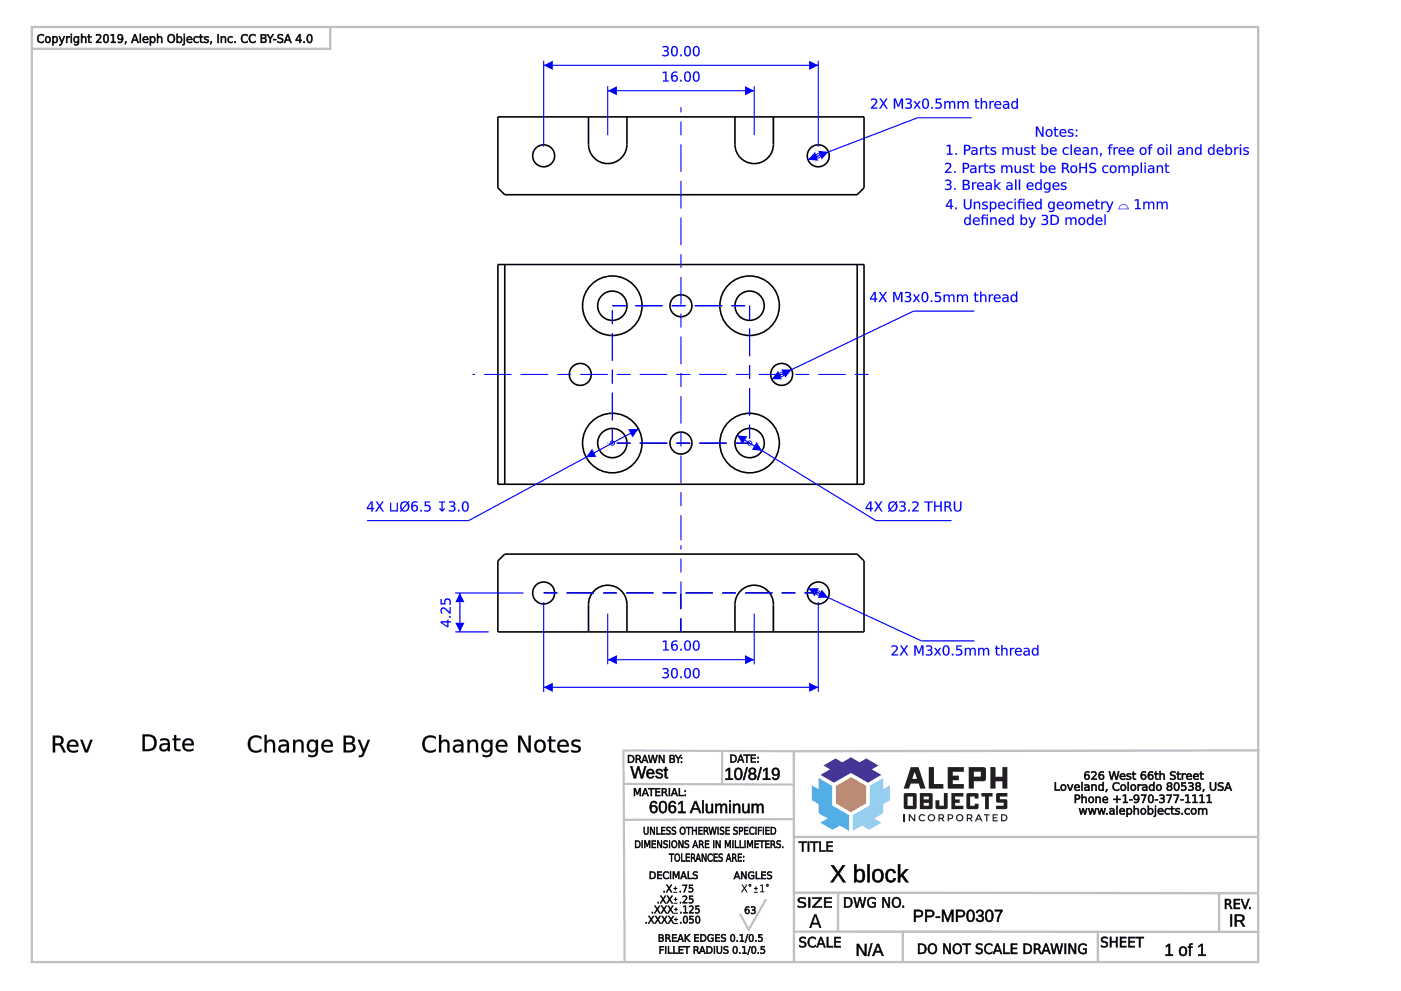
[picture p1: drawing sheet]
<svg xmlns="http://www.w3.org/2000/svg" width="420mm" height="297mm" viewBox="0 0 420 297" stroke-linecap="round" stroke-linejoin="round" font-family="sans-serif">
<g fill="none" stroke="#000" stroke-width=".48">
<path d="M149.3 35h109.8v21.3l-2 2.1h-105.7l-2.1-2.1zM176.5 35v8.3a5.8 5.8 0 0 0 5.8 5.7 5.8 5.8 0 0 0 5.7-5.7v-8.3M220.4 35v8.3a5.8 5.8 0 0 0 5.8 5.7 5.8 5.8 0 0 0 5.7-5.7v-8.3M149.3 79.3h109.8v65.9h-109.8zM151.4 79.3v65.9M257.1 79.3v65.9M149.3 168.1l2.1-2h105.7l2 2v21.3h-109.8zM176.5 189.4v-8.2a5.8 5.8 0 0 1 5.8-5.8 5.8 5.8 0 0 1 5.7 5.8v8.2M220.4 189.4v-8.2a5.8 5.8 0 0 1 5.8-5.8 5.8 5.8 0 0 1 5.7 5.8v8.2"/>
<circle cx="163" cy="46.7" r="3.3"/>
<circle cx="245.4" cy="46.7" r="3.3"/>
<circle cx="183.6" cy="91.6" r="4.4"/>
<circle cx="183.6" cy="91.6" r="8.9"/>
<circle cx="204.2" cy="91.6" r="3.3"/>
<circle cx="224.8" cy="91.6" r="8.9"/>
<circle cx="224.8" cy="91.6" r="4.4"/>
<circle cx="174" cy="112.2" r="3.3"/>
<circle cx="234.4" cy="112.2" r="3.3"/>
<circle cx="183.6" cy="132.8" r="4.4"/>
<circle cx="183.6" cy="132.8" r="8.9"/>
<circle cx="204.2" cy="132.8" r="3.3"/>
<circle cx="224.8" cy="132.8" r="8.9"/>
<circle cx="224.8" cy="132.8" r="4.4"/>
<circle cx="163" cy="177.7" r="3.3"/>
<circle cx="245.4" cy="177.7" r="3.3"/>
</g>
<path d="M182.3 25.8v14.7M182.3 27.2h43.9M226.2 25.8v14.7" fill="none" stroke="#00f" stroke-width=".34"/>
<g fill="#00f">
<path d="M223.4 25.8l2.8 1.4-2.8 1.4z"/>
<path d="M182.3 27.2l2.7-1.4v2.8z"/>
<path d="M198.8 21.6l1.1-.1v2.6h.7v.4h-1.8v-.4h.7v-2.3l-.7 .2zM201.6 23.5a.7 .7 0 0 0 1.4 0 .7 .7 0 0 0-1.4 0zM201.8 21.6l1-.2 .3 .1v.4a.94 .94 0 0 0-1 0 .94 .94 0 0 0-.5 .9 1 1 0 0 1 1.6 .3 1 1 0 0 1-.6 1.5 1 1 0 0 1-1.3-1v-1.3zM204 23.9h.4v.6h-.4zM205.8 21.9a1.65 1.65 0 0 0 .4 2.3 1.52 1.52 0 0 0 0-2.5zM205.6 21.6a1.24 1.24 0 0 1 1.4 .3 1.24 1.24 0 0 1 .2 1.4 1.03 1.03 0 0 1-1 1.2 1.03 1.03 0 0 1-1-1.2v-1zM208.5 21.9a1.65 1.65 0 0 0 .3 2.3 1.52 1.52 0 0 0 0-2.5zM208.2 21.6a1.24 1.24 0 0 1 1.5 .3 1.24 1.24 0 0 1 .1 1.4 1.03 1.03 0 0 1-1 1.2 1.03 1.03 0 0 1-1-1.2v-1z"/>
<path d="M198.8 21.6l1.1-.2v2.7h.7v.4h-1.8v-.4h.7v-2.3l-.7 .2zM198.8 21.6v.4l.7-.2v2.3h-.7v.4h1.8v-.4h-.7v-2.6zM201.7 23.5a.64 .64 0 0 0 1.2 0 .64 .64 0 0 0-1.2 0zM201.6 23.5a.7 .7 0 0 1 1.4 0 .7 .7 0 0 1-1.4 0zM201.7 21.6l.5-.2a.58 .58 0 0 1 .6 0 .58 .58 0 0 1 .3 .5 .92 .92 0 0 0-1 0 .92 .92 0 0 0-.4 .9h-.1a.9 .9 0 0 1 1.5-.1 1.07 1.07 0 0 1-.5 1.8 1.07 1.07 0 0 1-1.4-1.2l.1-1zM201.8 21.7a1.71 1.71 0 0 0 .5 2.8 .98 .98 0 0 0 1-1.4 .98 .98 0 0 0-1.7-.2 .96 .96 0 0 1 .4-1 .96 .96 0 0 1 1.1 0v-.4h-.3zM204 23.9h.4v.6h-.4zM204 23.9v.6h.4v-.6zM205.8 21.9a1.64 1.64 0 0 0 .4 2.3 1.51 1.51 0 0 0 0-2.5zM205.8 21.8a.78 .78 0 0 1 1 .2 .78 .78 0 0 1 0 1 .78 .78 0 0 1 0 .9 .78 .78 0 0 1-1 .2 2.3 2.3 0 0 1 0-2.3zM205.6 21.6a1.26 1.26 0 0 1 1.4 .3 1.26 1.26 0 0 1 .2 1.4 1.05 1.05 0 0 1-1 1.2 1.05 1.05 0 0 1-1.1-1.2l.1-1zM205.6 21.6a2.06 2.06 0 0 0 .3 2.9 1.42 1.42 0 0 0 1.2-2.2l-.6-.8zM208.5 21.9a1.64 1.64 0 0 0 .3 2.3 1.51 1.51 0 0 0 0-2.5zM208.4 21.8a.78 .78 0 0 1 1 .2 .78 .78 0 0 1 .1 1 .78 .78 0 0 1-.1 .9 .78 .78 0 0 1-1 .2 2.3 2.3 0 0 1 0-2.3zM208.2 21.6a1.26 1.26 0 0 1 1.5 .3 1.26 1.26 0 0 1 .1 1.4 1.05 1.05 0 0 1-1 1.2 1.05 1.05 0 0 1-1-1.2v-1zM208.2 21.6a2.06 2.06 0 0 0 .3 2.9 1.42 1.42 0 0 0 1.3-2.2l-.7-.8z"/>
</g>
<path d="M163 18.2v25.8M163 19.6h82.4M245.4 18.2v25.8" fill="none" stroke="#00f" stroke-width=".34"/>
<g fill="#00f">
<path d="M242.7 18.2l2.7 1.4-2.7 1.3z"/>
<path d="M163 19.6l2.8-1.4v2.7z"/>
<path d="M198.7 13.9l.3-.1a.9 .9 0 0 1 1.2 .1 .9 .9 0 0 1 .1 1.2l-.3 .1a.92 .92 0 0 1 .5 1.3 .92 .92 0 0 1-1.2 .4l-.7-.2v-.4a.84 .84 0 0 0 1.1 .3 .84 .84 0 0 0 .4-.9l-.9-.3v-.3h.3a.55 .55 0 0 0 .6-.8 .55 .55 0 0 0-.9-.1l-.5 .1zM201.9 14.2a1.65 1.65 0 0 0 .4 2.4 1.52 1.52 0 0 0 0-2.5zM201.7 13.9a1.24 1.24 0 0 1 1.4 .3 1.24 1.24 0 0 1 .2 1.5 1.03 1.03 0 0 1-1 1.2 1.03 1.03 0 0 1-1.1-1.2l.1-1zM204 16.3h.4v.5h-.4zM205.8 14.2a1.65 1.65 0 0 0 .4 2.4 1.52 1.52 0 0 0 0-2.5zM205.6 13.9a1.24 1.24 0 0 1 1.4 .3 1.24 1.24 0 0 1 .2 1.5 1.03 1.03 0 0 1-1 1.2 1.03 1.03 0 0 1-1-1.2v-1zM208.5 14.2a1.65 1.65 0 0 0 .3 2.4 1.52 1.52 0 0 0 0-2.5zM208.2 13.9a1.24 1.24 0 0 1 1.5 .3 1.24 1.24 0 0 1 .1 1.5 1.03 1.03 0 0 1-1 1.2 1.03 1.03 0 0 1-1-1.2v-1z"/>
<path d="M198.7 13.9l.3-.1a.92 .92 0 0 1 1.2 .1 .92 .92 0 0 1 .1 1.2l-.3 .1a.82 .82 0 0 1 .7 .8 .82 .82 0 0 1-.6 .8l-.3 .1a.73 .73 0 0 1-1.2-.6h.1a.82 .82 0 0 0 .9 .3 .82 .82 0 0 0 .5-.9l-1-.3v-.4h.4a.5 .5 0 0 0 .6-.6 .5 .5 0 0 0-.8-.3l-.6 .2zM198.7 13.9v.3a.82 .82 0 0 1 .9-.1 .82 .82 0 0 1 .5 .7l-.2 .2-.7 .1v.3a.68 .68 0 0 1 1 .5 .68 .68 0 0 1-1 .7l-.6-.3v.4a1.12 1.12 0 0 0 1.4 .1 1.12 1.12 0 0 0 .4-1.3l-.5-.3a.77 .77 0 0 0 .6-1 .77 .77 0 0 0-1.1-.4zM201.9 14.2a1.64 1.64 0 0 0 .4 2.3 1.51 1.51 0 0 0 0-2.4zM201.9 14.2a.78 .78 0 0 1 .9 .2 .78 .78 0 0 1 .1 .9 .78 .78 0 0 1-.1 1 .78 .78 0 0 1-.9 .1 2.3 2.3 0 0 1 0-2.2zM201.7 13.9a1.26 1.26 0 0 1 1.4 .3 1.26 1.26 0 0 1 .2 1.5 1.05 1.05 0 0 1-1 1.2 1.05 1.05 0 0 1-1.1-1.2l.1-1zM201.7 14a2.06 2.06 0 0 0 .3 2.8 1.42 1.42 0 0 0 1.2-2.1l-.6-.9zM204 16.3h.4v.5h-.4zM204 16.3v.5h.4v-.5zM205.8 14.2a1.64 1.64 0 0 0 .4 2.3 1.51 1.51 0 0 0 0-2.4zM205.8 14.2a.78 .78 0 0 1 1 .2 .78 .78 0 0 1 0 .9 .78 .78 0 0 1 0 1 .78 .78 0 0 1-1 .1 2.3 2.3 0 0 1 0-2.2zM205.6 13.9a1.26 1.26 0 0 1 1.4 .3 1.26 1.26 0 0 1 .2 1.5 1.05 1.05 0 0 1-1 1.2 1.05 1.05 0 0 1-1.1-1.2l.1-1zM205.6 14a2.06 2.06 0 0 0 .3 2.8 1.42 1.42 0 0 0 1.2-2.1l-.6-.9zM208.5 14.2a1.64 1.64 0 0 0 .3 2.3 1.51 1.51 0 0 0 0-2.4zM208.4 14.2a.78 .78 0 0 1 1 .2 .78 .78 0 0 1 .1 .9 .78 .78 0 0 1-.1 1 .78 .78 0 0 1-1 .1 2.3 2.3 0 0 1 0-2.2zM208.2 13.9a1.26 1.26 0 0 1 1.5 .3 1.26 1.26 0 0 1 .1 1.5 1.05 1.05 0 0 1-1 1.2 1.05 1.05 0 0 1-1-1.2v-1zM208.2 14a2.06 2.06 0 0 0 .3 2.8 1.42 1.42 0 0 0 1.3-2.1l-.7-.9z"/>
</g>
<path d="M182.3 183.9v15.2M182.3 197.7h43.9M226.2 183.9v15.2" fill="none" stroke="#00f" stroke-width=".34"/>
<g fill="#00f">
<path d="M223.4 196.4l2.8 1.3-2.8 1.4z"/>
<path d="M182.3 197.7l2.7-1.3v2.7z"/>
<path d="M198.8 192.1l1.1-.1v2.7h.7v.3h-1.8v-.3h.7v-2.3l-.7 .1zM201.6 194a.7 .7 0 0 0 1.4 0 .7 .7 0 0 0-1.4 0zM201.8 192.2l1-.2 .3 .1v.3a.94 .94 0 0 0-1 0 .94 .94 0 0 0-.5 1 1 1 0 0 1 1.6 .2 1 1 0 0 1-.6 1.5 1 1 0 0 1-1.3-.9v-1.3zM204 194.5h.4v.5h-.4zM205.8 192.4a1.65 1.65 0 0 0 .4 2.3 1.52 1.52 0 0 0 0-2.4zM205.6 192.1a1.24 1.24 0 0 1 1.4 .3 1.24 1.24 0 0 1 .2 1.5 1.03 1.03 0 0 1-1 1.2 1.03 1.03 0 0 1-1-1.2v-1.1zM208.5 192.4a1.65 1.65 0 0 0 .3 2.3 1.52 1.52 0 0 0 0-2.4zM208.2 192.1a1.24 1.24 0 0 1 1.5 .3 1.24 1.24 0 0 1 .1 1.5 1.03 1.03 0 0 1-1 1.2 1.03 1.03 0 0 1-1-1.2v-1.1z"/>
<path d="M198.8 192.1l1.1-.1v2.7l.7-.1v.4h-1.8v-.4l.7 .1v-2.3l-.7 .1zM198.8 192.1v.4l.7-.2v2.4h-.7v.3h1.8v-.3h-.7v-2.7zM201.7 194a.64 .64 0 0 0 1.2 0 .64 .64 0 0 0-1.2 0zM201.6 194a.7 .7 0 0 1 1.4 0 .7 .7 0 0 1-1.4 0zM201.7 192.2l.5-.2a.58 .58 0 0 1 .6-.1 .58 .58 0 0 1 .3 .6 .92 .92 0 0 0-1-.1 .92 .92 0 0 0-.4 1h-.1a.9 .9 0 0 1 1.5-.1 1.07 1.07 0 0 1-.5 1.8 1.07 1.07 0 0 1-1.4-1.2l.1-1zM201.8 192.2a1.71 1.71 0 0 0 .5 2.8 .98 .98 0 0 0 1-1.3 .98 .98 0 0 0-1.7-.2 .96 .96 0 0 1 .4-1.1 .96 .96 0 0 1 1.1 0v-.3l-.3-.1zM204 194.5h.4v.5h-.4zM204 194.5v.5h.4v-.5zM205.8 192.4a1.64 1.64 0 0 0 .4 2.3 1.51 1.51 0 0 0 0-2.4zM205.8 192.4a.78 .78 0 0 1 1 .2 .78 .78 0 0 1 0 .9 .78 .78 0 0 1 0 1 .78 .78 0 0 1-1 .1 2.3 2.3 0 0 1 0-2.2zM205.6 192.1a1.26 1.26 0 0 1 1.4 .3 1.26 1.26 0 0 1 .2 1.5 1.05 1.05 0 0 1-1 1.2 1.05 1.05 0 0 1-1.1-1.2l.1-1.1zM205.6 192.1a2.06 2.06 0 0 0 .3 2.9 1.42 1.42 0 0 0 1.2-2.2l-.6-.8zM208.5 192.4a1.64 1.64 0 0 0 .3 2.3 1.51 1.51 0 0 0 0-2.4zM208.4 192.4a.78 .78 0 0 1 1 .2 .78 .78 0 0 1 .1 .9 .78 .78 0 0 1-.1 1 .78 .78 0 0 1-1 .1 2.3 2.3 0 0 1 0-2.2zM208.2 192.1a1.26 1.26 0 0 1 1.5 .3 1.26 1.26 0 0 1 .1 1.5 1.05 1.05 0 0 1-1 1.2 1.05 1.05 0 0 1-1-1.2v-1.1zM208.2 192.1a2.06 2.06 0 0 0 .3 2.9 1.42 1.42 0 0 0 1.3-2.2l-.7-.8z"/>
</g>
<path d="M163 180.5v26.9M245.4 180.5v26.9M163 206h82.4" fill="none" stroke="#00f" stroke-width=".34"/>
<g fill="#00f">
<path d="M242.7 204.6l2.7 1.4-2.7 1.4z"/>
<path d="M163 206l2.8-1.4v2.8z"/>
<path d="M198.7 200.3h.3a.9 .9 0 0 1 1.2 0 .9 .9 0 0 1 .1 1.2l-.3 .2a.92 .92 0 0 1 .5 1.2 .92 .92 0 0 1-1.2 .4l-.7-.1v-.4a.84 .84 0 0 0 1.1 .2 .84 .84 0 0 0 .4-.9l-.9-.3v-.3h.3a.55 .55 0 0 0 .6-.8 .55 .55 0 0 0-.9-.1l-.5 .1zM201.9 200.7a1.65 1.65 0 0 0 .4 2.3 1.52 1.52 0 0 0 0-2.5zM201.7 200.4a1.24 1.24 0 0 1 1.4 .3 1.24 1.24 0 0 1 .2 1.4 1.03 1.03 0 0 1-1 1.2 1.03 1.03 0 0 1-1.1-1.2l.1-1zM204 202.8h.4v.5h-.4zM205.8 200.7a1.65 1.65 0 0 0 .4 2.3 1.52 1.52 0 0 0 0-2.5zM205.6 200.4a1.24 1.24 0 0 1 1.4 .3 1.24 1.24 0 0 1 .2 1.4 1.03 1.03 0 0 1-1 1.2 1.03 1.03 0 0 1-1-1.2v-1zM208.5 200.7a1.65 1.65 0 0 0 .3 2.3 1.52 1.52 0 0 0 0-2.5zM208.2 200.4a1.24 1.24 0 0 1 1.5 .3 1.24 1.24 0 0 1 .1 1.4 1.03 1.03 0 0 1-1 1.2 1.03 1.03 0 0 1-1-1.2v-1z"/>
<path d="M198.7 200.3h.3a.92 .92 0 0 1 1.2 0 .92 .92 0 0 1 .1 1.2l-.3 .2a.82 .82 0 0 1 .7 .7 .82 .82 0 0 1-.6 .8l-.3 .1a.73 .73 0 0 1-1.2-.5h.1a.82 .82 0 0 0 .9 .2 .82 .82 0 0 0 .5-.9l-1-.2v-.4h.4a.5 .5 0 0 0 .6-.6 .5 .5 0 0 0-.8-.3l-.6 .1zM198.7 200.3v.4a.82 .82 0 0 1 .9-.2 .82 .82 0 0 1 .5 .7l-.2 .3h-.7v.3a.68 .68 0 0 1 1 .6 .68 .68 0 0 1-1 .6l-.6-.2v.4a1.12 1.12 0 0 0 1.4 0 1.12 1.12 0 0 0 .4-1.3l-.5-.2a.77 .77 0 0 0 .6-1.1 .77 .77 0 0 0-1.1-.4zM201.9 200.7a1.64 1.64 0 0 0 .4 2.3 1.51 1.51 0 0 0 0-2.4zM201.9 200.7a.78 .78 0 0 1 .9 .1 .78 .78 0 0 1 .1 1 .78 .78 0 0 1-.1 .9 .78 .78 0 0 1-.9 .2 2.3 2.3 0 0 1 0-2.2zM201.7 200.4a1.26 1.26 0 0 1 1.4 .3 1.26 1.26 0 0 1 .2 1.4 1.05 1.05 0 0 1-1 1.2 1.05 1.05 0 0 1-1.1-1.2l.1-1zM201.7 200.4a2.06 2.06 0 0 0 .3 2.9 1.42 1.42 0 0 0 1.2-2.2l-.6-.8zM204 202.7h.4v.6h-.4zM204 202.8v.5h.4v-.5zM205.8 200.7a1.64 1.64 0 0 0 .4 2.3 1.51 1.51 0 0 0 0-2.4zM205.8 200.7a.78 .78 0 0 1 1 .1 .78 .78 0 0 1 0 1 .78 .78 0 0 1 0 .9 .78 .78 0 0 1-1 .2 2.3 2.3 0 0 1 0-2.2zM205.6 200.4a1.26 1.26 0 0 1 1.4 .3 1.26 1.26 0 0 1 .2 1.4 1.05 1.05 0 0 1-1 1.2 1.05 1.05 0 0 1-1.1-1.2l.1-1zM205.6 200.4a2.06 2.06 0 0 0 .3 2.9 1.42 1.42 0 0 0 1.2-2.2l-.6-.8zM208.5 200.7a1.64 1.64 0 0 0 .3 2.3 1.51 1.51 0 0 0 0-2.4zM208.4 200.7a.78 .78 0 0 1 1 .1 .78 .78 0 0 1 .1 1 .78 .78 0 0 1-.1 .9 .78 .78 0 0 1-1 .2 2.3 2.3 0 0 1 0-2.2zM208.2 200.4a1.26 1.26 0 0 1 1.5 .3 1.26 1.26 0 0 1 .1 1.4 1.05 1.05 0 0 1-1 1.2 1.05 1.05 0 0 1-1-1.2v-1zM208.2 200.4a2.06 2.06 0 0 0 .3 2.9 1.42 1.42 0 0 0 1.3-2.2l-.7-.8z"/>
</g>
<g fill="#000">
<path d="M204.2 54.2v4.2zM204.2 43.3v8.2zM204.2 36.4v4.1zM204.2 32.1v1.6z"/>
<path d="M204.2 58.4v4.1zM204.2 65.2v8.3zM204.2 76.2v4.1zM204.2 83.1v8.2zM204.2 94v4.2zM204.2 100.9v8.2zM204.2 111.9v4.1zM204.2 118.7v8.3zM204.2 129.7v4.1zM204.2 136.6v8.2zM204.2 147.6v4.1zM204.2 154.4v7.5z"/>
<path d="M145.2 112.2h4.1zM141.7 112.2h.8z"/>
<path d="M149.3 112.2h4.1zM156.2 112.2h8.2zM167.2 112.2h4.1zM174 112.2h8.3zM185 112.2h4.1zM191.9 112.2h8.2zM202.8 112.2h4.2zM209.7 112.2h8.2zM220.7 112.2h4.1zM227.6 112.2h8.2zM238.5 112.2h4.2zM245.4 112.2h8.2zM256.4 112.2h4.1z"/>
<path d="M204.2 185.3v4.1zM204.2 174.3v8.2zM204.2 167.5v4.1zM204.2 163.5v1.2z"/>
<path d="M204.2 185.3v4.1zM204.2 178v4.5z"/>
</g>
<g fill="none" stroke="#00f" stroke-width=".3">
<path d="M204.2 32.1v1.6M204.2 36.4v4.1M204.2 43.3v8.2M204.2 54.2v8.3M204.2 65.2v8.3M204.2 76.2v4.1M204.2 83.1v8.2M204.2 94v4.2M141.7 112.2h.8M145.2 112.2h8.2M156.2 112.2h8.2M167.2 112.2h4.1"/>
<path d="M174 112.2h8.3M185 112.2h4.1M191.9 112.2h8.2M202.8 112.2h4.2M204.2 100.9v8.2M204.2 111.9v4.1M204.2 118.7v8.3M209.7 112.2h8.2M220.7 112.2h4.1M227.6 112.2h8.2M238.5 112.2h4.2M245.4 112.2h8.2"/>
<path d="M256.4 112.2h4.1M204.2 129.7v4.1M204.2 136.6v8.2M204.2 147.6v4.1M204.2 154.4v7.5M204.2 163.5v1.2M204.2 167.5v4.1M204.2 174.3v8.2M204.2 185.3v4.1"/>
</g>
<circle cx="245.4" cy="46.7" r=".14" fill="#00f"/>
<path d="M244.6 46.7a.8 .8 0 0 1 1.6 0 .8 .8 0 0 1-1.6 0zM244.8 46.7a.55 .55 0 0 0 1.1 0 .55 .55 0 0 0-1.1 0z" fill="#00f"/>
<path d="M275.1 35.3l-32.8 12.6" fill="none" stroke="#00f" stroke-width=".34"/>
<g fill="#00f">
<path d="M245.4 45.2l3.1 .3-2.1 2.3z"/>
<path d="M244.4 45.6l1 2.6-3.1-.3z"/>
</g>
<path d="M275.1 35.3h16.3" fill="none" stroke="#00f" stroke-width=".34"/>
<g fill="#00f">
<path d="M261.2 29.7h.2a1.06 1.06 0 0 1 1.6 .2 1.06 1.06 0 0 1-.5 1.6l-.8 .7h1.4v.4h-1.9v-.4l1-1a.74 .74 0 0 0 .4-1.2 .74 .74 0 0 0-1.2 0l-.2 .1zM263.8 29.6h.4l.8 1.1 .7-1.1h.5l-1 1.4 1 1.6h-.4l-.9-1.3-.8 1.3h-.5l1.1-1.6zM268.1 29.6h.6l.7 2 .8-2h.6v3h-.4v-2.7l-.8 2.1h-.4l-.7-2.1v2.7h-.4zM271.6 29.6h.3a.9 .9 0 0 1 1.2 0 .9 .9 0 0 1 .1 1.2l-.3 .2a.92 .92 0 0 1 .5 1.2 .92 .92 0 0 1-1.3 .4l-.6-.1v-.4a.84 .84 0 0 0 1 .2 .84 .84 0 0 0 .5-.9l-1-.3v-.3h.4a.55 .55 0 0 0 .6-.8 .55 .55 0 0 0-1-.1l-.4 .1zM274 30.3h.5l.6 .8 .6-.8h.4l-.8 1.1 .8 1.2h-.4l-.7-.9-.6 .9h-.5l.9-1.2zM277.2 30a1.65 1.65 0 0 0 .4 2.3 1.52 1.52 0 0 0 0-2.5zM277 29.7a1.24 1.24 0 0 1 1.4 .3 1.24 1.24 0 0 1 .2 1.4 1.03 1.03 0 0 1-1 1.2 1.03 1.03 0 0 1-1-1.2v-1zM279.3 32.1h.4v.5h-.4zM280.6 29.6h1.6v.3h-1.2v.7a1.1 1.1 0 0 1 1.5 1.2 1.1 1.1 0 0 1-1.8 .8l-.2-.1v-.4a.83 .83 0 0 0 1.1 .1 .83 .83 0 0 0 .2-1.1l-.5-.2-.7 .2zM283.2 30.3h.4v.4a.76 .76 0 0 1 .7-.4 .76 .76 0 0 1 .7 .5 .8 .8 0 0 1 .9-.5 .8 .8 0 0 1 .6 .9v1.4h-.4v-1.4a.56 .56 0 0 0-.6-.6 .56 .56 0 0 0-.5 .7v1.3h-.4v-1.4a.56 .56 0 0 0-.5-.6 .56 .56 0 0 0-.5 .7v1.3h-.4zM287.2 30.3h.4v.4a.76 .76 0 0 1 .7-.4 .76 .76 0 0 1 .7 .5 .8 .8 0 0 1 .9-.5 .8 .8 0 0 1 .6 .9v1.4h-.4v-1.4a.56 .56 0 0 0-.6-.6 .56 .56 0 0 0-.5 .7v1.3h-.3v-1.4a.56 .56 0 0 0-.6-.6 .56 .56 0 0 0-.5 .7v1.3h-.4zM292.5 29.7h.4v.6h.8v.3h-.8v1.5l.8 .2v.3l-.9-.1-.2-.2-.1-1.7h-.2v-.3h.2zM294.1 29.4h.4v1.3a.82 .82 0 0 1 1-.4 .82 .82 0 0 1 .5 .9v1.4h-.4v-1.4a.58 .58 0 0 0-.6-.6 .58 .58 0 0 0-.5 .7v1.3h-.4zM296.7 30.3h.4v.4l.4-.4h.6l-.1 .3a.66 .66 0 0 0-.9 .8v1.2h-.4zM298.5 30.6a1.04 1.04 0 0 1 1.3-.2 1.04 1.04 0 0 1 .5 1.1h-1.7a.96 .96 0 0 0 1.6 .6v.4a1.27 1.27 0 0 1-1.7-.2 1.27 1.27 0 0 1 0-1.7zM298.8 30.8l-.2 .4h1.3a.64 .64 0 0 0-.4-.6 .64 .64 0 0 0-.7 .2zM301.3 31.5a.56 .56 0 0 0 .5 .9 .56 .56 0 0 0 .5-.9zM300.9 30.4a1.09 1.09 0 0 1 1.8 .9v1.3h-.4v-.4a.79 .79 0 0 1-1 .5 .79 .79 0 0 1-.5-1 .79 .79 0 0 1 1-.5h.5a.77 .77 0 0 0-.6-.7 .77 .77 0 0 0-.8 .3zM303.5 30.6a.84 .84 0 0 1 1.4 .1v-1.3h.4v3.2h-.4v-.4a.98 .98 0 0 1-1.3 .2 .98 .98 0 0 1-.3-1.3zM303.9 30.7a.81 .81 0 0 0-.3 1.1 .81 .81 0 0 0 1.1 .3 .83 .83 0 0 0 .2-1 .83 .83 0 0 0-1-.4z"/>
<path d="M261.2 29.7a1.07 1.07 0 0 1 1.5 0 1.07 1.07 0 0 1 .1 1.4l-1.1 1.1h1.4v.4h-1.9a.81 .81 0 0 1 .6-1l.4-.4a.72 .72 0 0 0 .4-1.1 .72 .72 0 0 0-1.2 0l-.2 .1zM261.2 29.7v.4l.2-.1a.73 .73 0 0 1 1.1-.1 .73 .73 0 0 1-.2 1.2l-1.1 1.1v.4h1.9v-.4l-1.5 .1 1.2-1.2a.99 .99 0 0 0 0-1.4 .99 .99 0 0 0-1.4 0zM263.7 29.5h.5l.8 1.2 .7-1.2h.5l-1 1.5 1.1 1.6h-.5l-.9-1.3-.8 1.3h-.5l1.1-1.6zM263.8 29.6l.9 1.4-1.1 1.6h.5l.8-1.3 .9 1.3h.4l-1-1.6 1-1.4h-.5l-.7 1.1-.8-1.1zM268 29.5h.7l.7 2.1 .8-2.1h.6v3.1h-.4v-2.7l-.7 2.1h-.5l-.8-2.1 .1 2.7h-.5zM268.1 29.6v3h.4l-.1-2.8 .8 2.2h.4l.8-2.2v2.8h.4v-3h-.6l-.8 2.1-.7-2.1zM271.6 29.6h.3a.92 .92 0 0 1 1.2 0 .92 .92 0 0 1 .1 1.2l-.3 .2a.82 .82 0 0 1 .7 .7 .82 .82 0 0 1-.6 .8l-.3 .1a.73 .73 0 0 1-1.2-.5 .82 .82 0 0 0 1 .2 .82 .82 0 0 0 .5-.9l-1-.2v-.4h.4a.5 .5 0 0 0 .6-.6 .5 .5 0 0 0-.8-.3l-.6 .1zM271.6 29.6v.4a.82 .82 0 0 1 .9-.2 .82 .82 0 0 1 .5 .7l-.2 .3h-.8v.3a.68 .68 0 0 1 1.1 .6 .68 .68 0 0 1-1 .6l-.6-.2v.4a1.12 1.12 0 0 0 1.4 0 1.12 1.12 0 0 0 .4-1.3l-.5-.2a.77 .77 0 0 0 .6-1.1 .77 .77 0 0 0-1.2-.4zM274 30.3h.5l.6 .8 .5-.8h.5l-.8 1.1 .9 1.2h-.5l-.7-.9-.6 .9h-.5l.9-1.2zM274 30.3l.8 1.1-.9 1.2h.5l.6-.9 .7 .9h.4l-.9-1.2 .9-1.1h-.4l-.6 .9-.6-.9zM277.2 30a1.64 1.64 0 0 0 .4 2.3 1.51 1.51 0 0 0 0-2.4zM277.2 30a.78 .78 0 0 1 .9 .1 .78 .78 0 0 1 .1 1 .78 .78 0 0 1-.1 .9 .78 .78 0 0 1-.9 .2 2.3 2.3 0 0 1 0-2.2zM277 29.7a1.26 1.26 0 0 1 1.4 .3 1.26 1.26 0 0 1 .2 1.4 1.05 1.05 0 0 1-1 1.3 1.05 1.05 0 0 1-1.1-1.3l.1-1zM277 29.7a2.06 2.06 0 0 0 .3 2.9 1.42 1.42 0 0 0 1.2-2.2l-.6-.8zM279.3 32h.5v.6h-.5zM279.3 32.1v.5h.4v-.5zM280.6 29.5h1.7v.4h-1.3v.7a1.09 1.09 0 0 1 1.5 1.1 1.09 1.09 0 0 1-1.6 .9l-.4-.1v-.4a.81 .81 0 0 0 1.1 .1 .81 .81 0 0 0 .2-1.1l-.5-.1-.7 .1zM280.6 29.6v1.5a.82 .82 0 0 1 1.2-.1 .82 .82 0 0 1 0 1.2 .82 .82 0 0 1-1.1 0l-.2-.1v.4a1.15 1.15 0 0 0 1.5-.1 1.15 1.15 0 0 0 .1-1.5l-.4-.3-.7 .1v-.8h1.2v-.3zM283.2 30.3h.4v.4l.4-.4a.71 .71 0 0 1 1 .5l-.1-.1a.82 .82 0 0 1 1-.4 .82 .82 0 0 1 .6 .9v1.4h-.4v-1.4a.54 .54 0 0 0-.6-.6 .54 .54 0 0 0-.5 .7v1.3h-.4v-1.4a.54 .54 0 0 0-.5-.6 .54 .54 0 0 0-.5 .7v1.3h-.4zM283.2 30.3v2.3h.4l-.1-1.3a.57 .57 0 0 1 .6-.7 .57 .57 0 0 1 .6 .6l-.1 1.4h.4v-1.3a.57 .57 0 0 1 .5-.7 .57 .57 0 0 1 .6 .6v1.4h.4v-1.4a.78 .78 0 0 0-.6-.9 .78 .78 0 0 0-1 .5 .76 .76 0 0 0-.6-.5 .76 .76 0 0 0-.8 .4l.1-.4zM287.2 30.3h.4v.4l.4-.4a.71 .71 0 0 1 1 .5l-.1-.1a.82 .82 0 0 1 1-.4 .82 .82 0 0 1 .6 .9v1.4h-.4v-1.4a.54 .54 0 0 0-.6-.6 .54 .54 0 0 0-.5 .7v1.3h-.4v-1.4a.54 .54 0 0 0-.5-.6 .54 .54 0 0 0-.5 .7v1.3h-.4zM287.2 30.3v2.3h.4l-.1-1.3a.57 .57 0 0 1 .6-.7 .57 .57 0 0 1 .6 .6v1.4h.3v-1.3a.57 .57 0 0 1 .5-.7 .57 .57 0 0 1 .6 .6v1.4h.4v-1.4a.78 .78 0 0 0-.6-.9 .78 .78 0 0 0-.9 .5 .76 .76 0 0 0-.7-.5 .76 .76 0 0 0-.8 .4l.1-.4zM292.5 29.7h.4v.6h.8v.3h-.8v1.4l.8 .2v.4a.84 .84 0 0 1-1.2-.8v-1.2h-.3v-.3h.3zM292.5 29.7v.6h-.2v.3h.2l.1 1.7 1.1 .3v-.3l-.7-.1-.1-.4v-1.2h.8v-.3h-.8v-.6zM294.1 29.4h.4v1.3a.84 .84 0 0 1 1-.4 .84 .84 0 0 1 .5 .9v1.4h-.4v-1.4a.56 .56 0 0 0-.6-.6 .56 .56 0 0 0-.5 .7v1.3h-.4zM294.1 29.4v3.2h.4v-1.3a.6 .6 0 0 1 .5-.7 .6 .6 0 0 1 .7 .6l-.1 1.4h.4v-1.4a.8 .8 0 0 0-.6-.9 .8 .8 0 0 0-.9 .4v-1.3zM296.7 30.3h.4v.4l.3-.4h.7l-.1 .4a.64 .64 0 0 0-.9 .7v1.2h-.4zM296.7 30.3v2.3h.4v-1.2a.66 .66 0 0 1 .2-.7 .66 .66 0 0 1 .8 0v-.4l-.7 .1-.3 .3v-.4zM298.5 30.6a1.05 1.05 0 0 1 1.3-.3 1.05 1.05 0 0 1 .5 1.3l-1.7-.1a.95 .95 0 0 0 .6 .8 .95 .95 0 0 0 1-.2 .75 .75 0 0 1-1.2 .5 1.25 1.25 0 0 1-.5-2zM298.5 30.6a1.25 1.25 0 0 0 0 1.7 1.25 1.25 0 0 0 1.7 .1v-.3a.98 .98 0 0 1-1 .2 .98 .98 0 0 1-.6-.8h1.7a1.02 1.02 0 0 0-.5-1.1 1.02 1.02 0 0 0-1.3 .2zM298.8 30.8l-.2 .4h1.3a.62 .62 0 0 0-.4-.6 .62 .62 0 0 0-.7 .2zM298.8 30.7a.65 .65 0 0 1 .8-.1 .65 .65 0 0 1 .3 .7h-1.3zM301.3 31.6a.54 .54 0 0 0 .5 .7 .54 .54 0 0 0 .5-.8zM301.2 31.6l1.1-.2a.6 .6 0 0 1-.4 .9 .6 .6 0 0 1-.7-.7zM300.9 30.4a1.11 1.11 0 0 1 1.8 .9v1.3h-.4v-.4a.8 .8 0 0 1-1 .4 .8 .8 0 0 1-.5-.9 .8 .8 0 0 1 1-.6l.5 .1a.82 .82 0 0 0-1.4-.4zM300.9 30.4v.3a.79 .79 0 0 1 .9-.2 .79 .79 0 0 1 .5 .7 1.03 1.03 0 0 0-1.5 .9 .84 .84 0 0 0 .7 .5 .84 .84 0 0 0 .8-.4v.4h.4l-.1-1.3a1.07 1.07 0 0 0-1.7-.9zM303.5 30.6a.84 .84 0 0 1 1.4 .1v-1.3h.4v3.2h-.4v-.4a.83 .83 0 0 1-1.4 .1l-.3-.9zM303.5 30.6a1.09 1.09 0 0 0-.2 1.5 1.09 1.09 0 0 0 1.5 .3l.1-.2v.4h.4v-3.2h-.4v1.3a.82 .82 0 0 0-1.4-.1zM303.9 30.7a.79 .79 0 0 0-.3 1.1 .79 .79 0 0 0 1.1 .3 .81 .81 0 0 0 .2-1 .81 .81 0 0 0-1-.4zM303.9 30.7a.81 .81 0 0 1 1 .7 .81 .81 0 0 1-1 .8 1.17 1.17 0 0 1 0-1.5z"/>
<path d="M244.6 177.8a.8 .8 0 0 1 1.6 0 .8 .8 0 0 1-1.6 0zM244.8 177.7a.55 .55 0 0 0 1.1 0 .55 .55 0 0 0-1.1 0z"/>
</g>
<circle cx="245.4" cy="177.7" r=".14" fill="#00f"/>
<path d="M242.4 176.4l33.9 15.7" fill="none" stroke="#00f" stroke-width=".34"/>
<g fill="#00f">
<path d="M246.5 176.7l1.9 2.4-3.1 .1z"/>
<path d="M242.4 176.4l3.1-.1-1.2 2.5z"/>
</g>
<path d="M276.3 192.1h15.9" fill="none" stroke="#00f" stroke-width=".34"/>
<g fill="#00f">
<path d="M267.4 193.6l.1-.1a1.06 1.06 0 0 1 1.6 .3 1.06 1.06 0 0 1-.5 1.5l-.7 .8h1.4v.4h-1.9v-.4l1-1a.74 .74 0 0 0 .3-1.2 .74 .74 0 0 0-1.2 0l-.1 .1zM269.9 193.5h.5l.7 1.1 .8-1.1h.4l-1 1.4 1.1 1.6h-.5l-.8-1.3-.9 1.3h-.4l1.1-1.6zM274.2 193.5h.6l.8 2 .8-2h.6v3h-.4v-2.7l-.8 2.1h-.4l-.8-2.1v2.7h-.4zM277.8 193.5h.3a.9 .9 0 0 1 1.1 0 .9 .9 0 0 1 .1 1.2l-.3 .1a.92 .92 0 0 1 .6 1.3 .92 .92 0 0 1-1.3 .4l-.6-.1v-.4a.84 .84 0 0 0 1 .2 .84 .84 0 0 0 .5-.9l-1-.3v-.3h.4a.55 .55 0 0 0 .5-.8 .55 .55 0 0 0-.9-.1l-.4 .1zM280.2 194.2h.4l.6 .8 .6-.8h.4l-.8 1.1 .9 1.2h-.5l-.6-.9-.7 .9h-.4l.9-1.2zM283.4 193.9a1.65 1.65 0 0 0 .3 2.3 1.52 1.52 0 0 0 0-2.5zM283.2 193.6a1.24 1.24 0 0 1 1.4 .3 1.24 1.24 0 0 1 .1 1.4 1.03 1.03 0 0 1-1 1.2 1.03 1.03 0 0 1-1-1.2l.1-1zM285.5 196h.4v.5h-.4zM286.8 193.5h1.6v.3h-1.2v.7a1.1 1.1 0 0 1 1.4 1.2 1.1 1.1 0 0 1-1.7 .8l-.2-.1v-.4a.83 .83 0 0 0 1.1 .1 .83 .83 0 0 0 .2-1.1l-.6-.2-.6 .2zM289.3 194.2h.4v.4a.76 .76 0 0 1 .7-.5 .76 .76 0 0 1 .7 .5 .8 .8 0 0 1 1-.4 .8 .8 0 0 1 .5 .9v1.4h-.3v-1.4a.56 .56 0 0 0-.6-.6 .56 .56 0 0 0-.5 .7v1.3h-.4v-1.4a.56 .56 0 0 0-.6-.6 .56 .56 0 0 0-.5 .7v1.3h-.4zM293.4 194.2h.3v.4a.76 .76 0 0 1 .7-.5 .76 .76 0 0 1 .7 .5 .8 .8 0 0 1 1-.4 .8 .8 0 0 1 .5 .9v1.4h-.3v-1.4a.56 .56 0 0 0-.6-.6 .56 .56 0 0 0-.5 .7v1.3h-.4v-1.4a.56 .56 0 0 0-.6-.6 .56 .56 0 0 0-.5 .7v1.3h-.3zM298.7 193.6h.3v.6h.8v.3h-.8l.1 1.4 .7 .3v.3l-.8-.1-.2-.2-.1-1.7h-.3v-.3h.3zM300.3 193.3h.4v1.3a.82 .82 0 0 1 .9-.4 .82 .82 0 0 1 .6 .9v1.4h-.4v-1.4a.58 .58 0 0 0-.6-.6 .58 .58 0 0 0-.5 .7v1.3h-.4zM302.9 194.2h.4v.4l.4-.4h.5l-.1 .3a.66 .66 0 0 0-.8 .8v1.2h-.4zM304.7 194.5a1.04 1.04 0 0 1 1.2-.2 1.04 1.04 0 0 1 .5 1.1h-1.7a.96 .96 0 0 0 1.7 .6v.4a1.27 1.27 0 0 1-1.7-.2 1.27 1.27 0 0 1 0-1.7zM305 194.6l-.2 .5h1.3a.64 .64 0 0 0-.4-.6 .64 .64 0 0 0-.7 .1zM307.5 195.4a.56 .56 0 0 0 .5 .8 .56 .56 0 0 0 .4-.8zM307.1 194.3a1.09 1.09 0 0 1 1.7 .9v1.3h-.4v-.4a.79 .79 0 0 1-1 .5 .79 .79 0 0 1-.4-1 .79 .79 0 0 1 .9-.6h.5a.77 .77 0 0 0-.5-.6 .77 .77 0 0 0-.8 .3zM309.7 194.5a.84 .84 0 0 1 1.4 .1v-1.3h.3v3.2h-.3v-.4a.98 .98 0 0 1-1.4 .2 .98 .98 0 0 1-.3-1.3zM310.1 194.6a.81 .81 0 0 0-.3 1.1 .81 .81 0 0 0 1.1 .3 .83 .83 0 0 0 .1-1 .83 .83 0 0 0-.9-.4z"/>
<path d="M267.4 193.6a1.07 1.07 0 0 1 1.4-.1 1.07 1.07 0 0 1 .1 1.5l-1 1.1h1.4v.4h-1.9a.81 .81 0 0 1 .6-1l.4-.4a.72 .72 0 0 0 .3-1.2 .72 .72 0 0 0-1.2 .1l-.1 .1zM267.4 193.6v.4l.1-.1a.73 .73 0 0 1 1.2-.1 .73 .73 0 0 1-.2 1.2l-1.1 1.1v.4h1.9v-.4h-1.5l1.1-1.1a.99 .99 0 0 0 0-1.4 .99 .99 0 0 0-1.4 0zM269.9 193.4h.5l.7 1.2 .8-1.2h.4l-1 1.5 1.1 1.6h-.5l-.8-1.3-.8 1.3h-.5l1.1-1.6zM269.9 193.5l1 1.4-1.1 1.6h.4l.9-1.3 .8 1.3h.5l-1.1-1.6 1-1.4h-.4l-.8 1.1-.7-1.1zM274.2 193.4h.6l.8 2.1 .7-2.1h.7v3.1h-.5v-2.7l-.7 2.1h-.4l-.8-2.1v2.7h-.4zM274.2 193.5v3h.4v-2.8l.8 2.2h.4l.8-2.2v2.8h.4v-3h-.6l-.8 2.1-.8-2.1zM277.7 193.5l.4-.1a.92 .92 0 0 1 1.2 .1 .92 .92 0 0 1 0 1.2l-.3 .1a.82 .82 0 0 1 .7 .8 .82 .82 0 0 1-.6 .8l-.3 .1a.73 .73 0 0 1-1.1-.6v.1a.82 .82 0 0 0 1 .2 .82 .82 0 0 0 .4-.9l-.9-.3v-.3h.4a.5 .5 0 0 0 .5-.6 .5 .5 0 0 0-.7-.3l-.7 .1zM277.8 193.5v.4a.82 .82 0 0 1 .8-.2 .82 .82 0 0 1 .6 .7l-.3 .3h-.7v.3a.68 .68 0 0 1 1.1 .6 .68 .68 0 0 1-1.1 .6l-.5-.2v.4a1.12 1.12 0 0 0 1.4 0 1.12 1.12 0 0 0 .4-1.3l-.6-.3a.77 .77 0 0 0 .6-1 .77 .77 0 0 0-1.1-.4zM280.1 194.2h.5l.6 .8 .6-.8h.5l-.9 1.1 .9 1.2h-.5l-.6-.9-.7 .9h-.4l.9-1.2zM280.2 194.2l.8 1.1-.9 1.2h.4l.7-1 .6 1h.5l-.9-1.2 .8-1.1h-.4l-.6 .9-.6-.9zM283.4 193.9a1.64 1.64 0 0 0 .3 2.3 1.51 1.51 0 0 0 0-2.4zM283.4 193.9a.78 .78 0 0 1 .9 .1 .78 .78 0 0 1 .1 1 .78 .78 0 0 1-.1 .9 .78 .78 0 0 1-.9 .2 2.3 2.3 0 0 1 0-2.2zM283.1 193.6a1.26 1.26 0 0 1 1.5 .3 1.26 1.26 0 0 1 .2 1.4 1.05 1.05 0 0 1-1.1 1.2 1.05 1.05 0 0 1-1-1.2v-1zM283.2 193.6a2.06 2.06 0 0 0 .2 2.9 1.42 1.42 0 0 0 1.3-2.2l-.7-.8zM285.5 195.9h.4v.6h-.4zM285.5 196v.5h.4v-.5zM286.8 193.4h1.6v.4h-1.2v.7a1.09 1.09 0 0 1 1.5 1.1 1.09 1.09 0 0 1-1.6 .9l-.5-.1 .1-.4a.81 .81 0 0 0 1.1 .1 .81 .81 0 0 0 .2-1.1l-.6-.2-.6 .2zM286.8 193.5v1.5a.82 .82 0 0 1 1.2-.1 .82 .82 0 0 1 0 1.2 .82 .82 0 0 1-1.2 0l-.1-.1v.4a1.15 1.15 0 0 0 1.5-.1 1.15 1.15 0 0 0 .1-1.5l-.5-.3-.7 .1v-.8h1.3v-.3zM289.3 194.2h.4v.4l.4-.4a.71 .71 0 0 1 1 .4 .82 .82 0 0 1 1-.4 .82 .82 0 0 1 .5 .9v1.4h-.4v-1.4a.54 .54 0 0 0-.5-.6 .54 .54 0 0 0-.5 .7v1.3h-.4v-1.4a.54 .54 0 0 0-.6-.6 .54 .54 0 0 0-.5 .7v1.3h-.4zM289.3 194.2v2.3h.4v-1.3a.57 .57 0 0 1 .5-.7 .57 .57 0 0 1 .6 .6v1.4h.4l-.1-1.3a.57 .57 0 0 1 .6-.7 .57 .57 0 0 1 .6 .6v1.4h.3v-1.4a.78 .78 0 0 0-.6-.9 .78 .78 0 0 0-.9 .5 .76 .76 0 0 0-.7-.5 .76 .76 0 0 0-.7 .4v-.4zM293.3 194.2h.4v.4l.4-.4a.71 .71 0 0 1 1 .4 .82 .82 0 0 1 1-.4 .82 .82 0 0 1 .6 .9v1.4h-.5v-1.4a.54 .54 0 0 0-.5-.6 .54 .54 0 0 0-.5 .7v1.3h-.4v-1.4a.54 .54 0 0 0-.6-.6 .54 .54 0 0 0-.5 .7v1.3h-.4zM293.4 194.2v2.3h.3v-1.3a.57 .57 0 0 1 .5-.7 .57 .57 0 0 1 .6 .6v1.4h.4v-1.3a.57 .57 0 0 1 .5-.7 .57 .57 0 0 1 .6 .6v1.4h.3v-1.4a.78 .78 0 0 0-.5-.9 .78 .78 0 0 0-1 .5 .76 .76 0 0 0-.7-.5 .76 .76 0 0 0-.7 .4v-.4zM298.7 193.6h.4l-.1 .6h.8v.3h-.8l.1 1.4 .7 .2v.4a.84 .84 0 0 1-1.1-.8v-1.2h-.3v-.3h.3zM298.7 193.6v.6h-.3v.3h.3l.1 1.7 1 .3v-.3l-.7-.1-.1-.4v-1.2h.8v-.3h-.8v-.6zM300.3 193.3h.4l-.1 1.3a.84 .84 0 0 1 1-.4 .84 .84 0 0 1 .6 .9v1.4h-.4v-1.4a.56 .56 0 0 0-.6-.6 .56 .56 0 0 0-.5 .7v1.3h-.4zM300.3 193.3v3.2h.4l-.1-1.3a.6 .6 0 0 1 .6-.7 .6 .6 0 0 1 .6 .6v1.4h.4l-.1-1.4a.8 .8 0 0 0-.5-.9 .8 .8 0 0 0-1 .4l.1-1.3zM302.9 194.2h.4v.4l.3-.4h.6l-.1 .3a.64 .64 0 0 0-.8 .8v1.2h-.4zM302.9 194.2v2.3h.4l-.1-1.2a.66 .66 0 0 1 .3-.7 .66 .66 0 0 1 .7 0v-.4l-.6 .1-.4 .3 .1-.4zM304.6 194.5a1.05 1.05 0 0 1 1.3-.3 1.05 1.05 0 0 1 .5 1.2h-1.6a.95 .95 0 0 0 .6 .8 .95 .95 0 0 0 1-.2 .75 .75 0 0 1-1.2 .5 1.25 1.25 0 0 1-.6-2zM304.7 194.5a1.25 1.25 0 0 0 0 1.7 1.25 1.25 0 0 0 1.7 .1v-.3a.98 .98 0 0 1-1 .2 .98 .98 0 0 1-.7-.8h1.7a1.02 1.02 0 0 0-.5-1.1 1.02 1.02 0 0 0-1.2 .2zM305 194.7l-.2 .4h1.3a.62 .62 0 0 0-.4-.6 .62 .62 0 0 0-.7 .2zM305 194.6a.65 .65 0 0 1 .7-.1 .65 .65 0 0 1 .4 .7h-1.4zM307.5 195.5a.54 .54 0 0 0 .5 .7 .54 .54 0 0 0 .4-.8zM307.3 195.5l1.2-.2a.6 .6 0 0 1-.5 .9 .6 .6 0 0 1-.7-.7zM307.1 194.3a1.11 1.11 0 0 1 1.7 .9v1.3h-.4v-.4a.8 .8 0 0 1-1 .4 .8 .8 0 0 1-.4-1 .8 .8 0 0 1 .9-.5h.5a.82 .82 0 0 0-1.3-.3zM307.1 194.3v.3a.79 .79 0 0 1 .8-.2 .79 .79 0 0 1 .6 .7 1.03 1.03 0 0 0-1.5 .9 .84 .84 0 0 0 .7 .5 .84 .84 0 0 0 .8-.4l-.1 .4h.4v-1.3a1.07 1.07 0 0 0-1.7-.9zM309.7 194.5a.84 .84 0 0 1 1.4 .1l-.1-1.3h.4v3.2h-.4l.1-.4a.83 .83 0 0 1-1.4 .1l-.3-.9zM309.7 194.5a1.09 1.09 0 0 0-.2 1.5 1.09 1.09 0 0 0 1.4 .3l.2-.2v.4h.3v-3.2h-.3v1.3a.82 .82 0 0 0-1.4-.1zM310.1 194.6a.79 .79 0 0 0-.3 1.1 .79 .79 0 0 0 1.1 .3 .81 .81 0 0 0 .1-1 .81 .81 0 0 0-.9-.4zM310.1 194.6a.81 .81 0 0 1 1 .7 .81 .81 0 0 1-1 .8 1.17 1.17 0 0 1 0-1.5z"/>
<path d="M233.6 112.2a.8 .8 0 0 1 1.6 0 .8 .8 0 0 1-1.6 0zM233.9 112.2a.52 .52 0 0 0 1 0 .52 .52 0 0 0-1 0z"/>
</g>
<circle cx="234.4" cy="112.2" r=".14" fill="#00f"/>
<path d="M273.9 93.3l-42.5 20.3" fill="none" stroke="#00f" stroke-width=".34"/>
<g fill="#00f">
<path d="M234.3 110.7l3.1 .1-1.9 2.4z"/>
<path d="M233.3 111.2l1.2 2.5-3.1-.1z"/>
</g>
<path d="M273.9 93.3h18.3" fill="none" stroke="#00f" stroke-width=".34"/>
<g fill="#00f">
<path d="M262.3 87.9l-1.1 1.6h1.1zM262.2 87.5h.5v2h.4v.3h-.4v.7h-.4v-.7h-1.4v-.4zM263.6 87.5h.4l.8 1.1 .7-1.1h.5l-1 1.5 1 1.5h-.4l-.9-1.3-.8 1.3h-.4l1-1.6zM267.9 87.5h.6l.7 2.1 .8-2.1h.6v3h-.4v-2.6l-.8 2h-.4l-.7-2v2.6h-.4zM271.4 87.6l.3-.1a.9 .9 0 0 1 1.2 .1 .9 .9 0 0 1 .1 1.2l-.3 .1a.92 .92 0 0 1 .5 1.2 .92 .92 0 0 1-1.3 .5l-.6-.2v-.4a.84 .84 0 0 0 1 .3 .84 .84 0 0 0 .5-1l-1-.2v-.3h.4a.55 .55 0 0 0 .6-.8 .55 .55 0 0 0-1-.2l-.4 .2zM273.8 88.3h.5l.6 .8 .6-.8h.4l-.8 1.1 .8 1.1h-.4l-.7-.9-.6 .9h-.5l.9-1.2zM277 87.9a1.65 1.65 0 0 0 .4 2.4 1.52 1.52 0 0 0 0-2.5zM276.8 87.6a1.24 1.24 0 0 1 1.4 .3 1.24 1.24 0 0 1 .2 1.5 1.03 1.03 0 0 1-1 1.2 1.03 1.03 0 0 1-1-1.2v-1zM279.1 90h.4v.5h-.4zM280.4 87.5h1.6v.4h-1.2v.7a1.1 1.1 0 0 1 1.5 1.2 1.1 1.1 0 0 1-1.8 .7h-.2v-.5a.83 .83 0 0 0 1.1 .2 .83 .83 0 0 0 .2-1.1l-.5-.2-.7 .1zM283 88.3h.4v.3a.76 .76 0 0 1 .7-.4 .76 .76 0 0 1 .7 .5 .8 .8 0 0 1 .9-.5 .8 .8 0 0 1 .6 1v1.3h-.4v-1.3a.56 .56 0 0 0-.6-.7 .56 .56 0 0 0-.5 .7v1.3h-.4v-1.3a.56 .56 0 0 0-.5-.7 .56 .56 0 0 0-.5 .7v1.3h-.4zM287 88.3h.4v.3a.76 .76 0 0 1 .7-.4 .76 .76 0 0 1 .7 .5 .8 .8 0 0 1 .9-.5 .8 .8 0 0 1 .6 1v1.3h-.4v-1.3a.56 .56 0 0 0-.6-.7 .56 .56 0 0 0-.5 .7v1.3h-.3v-1.3a.56 .56 0 0 0-.6-.7 .56 .56 0 0 0-.5 .7v1.3h-.4zM292.3 87.6h.4v.7h.8v.3h-.8v1.4l.8 .2v.3h-.9l-.2-.3-.1-1.6h-.2v-.3h.2zM293.9 87.4h.4v1.2a.82 .82 0 0 1 1-.3 .82 .82 0 0 1 .5 .9v1.3h-.4v-1.3a.58 .58 0 0 0-.6-.7 .58 .58 0 0 0-.5 .7v1.3h-.4zM296.5 88.3h.4v.3l.5-.3 .5-.1-.1 .4a.66 .66 0 0 0-.9 .7v1.2h-.4zM298.3 88.5a1.04 1.04 0 0 1 1.3-.2 1.04 1.04 0 0 1 .5 1.2h-1.7a.96 .96 0 0 0 1.6 .6v.3a1.27 1.27 0 0 1-1.7-.2 1.27 1.27 0 0 1 0-1.7zM298.6 88.7l-.2 .5h1.3a.64 .64 0 0 0-.4-.6 .64 .64 0 0 0-.7 .1zM301.1 89.5a.56 .56 0 0 0 .5 .8 .56 .56 0 0 0 .5-.8zM300.7 88.4a1.09 1.09 0 0 1 1.8 .8v1.3h-.4v-.3a.79 .79 0 0 1-1 .4 .79 .79 0 0 1-.5-1 .79 .79 0 0 1 1-.5h.5a.77 .77 0 0 0-.6-.6 .77 .77 0 0 0-.8 .2zM303.3 88.5a.84 .84 0 0 1 1.4 .1v-1.2h.4v3.1h-.4v-.3a.98 .98 0 0 1-1.3 .2 .98 .98 0 0 1-.3-1.3zM303.7 88.6a.81 .81 0 0 0-.3 1.1 .81 .81 0 0 0 1.1 .3 .83 .83 0 0 0 .2-1 .83 .83 0 0 0-1-.4z"/>
<path d="M262.2 87.9l-.9 1.6h1zM262.3 87.8v1.7h-1.1zM262.1 87.5h.6v2h.4v.3h-.4v.7h-.5l.1-.7h-1.4v-.4zM262.2 87.5l-1.3 1.9v.4h1.4v.7h.4l-.1-.7h.5v-.3h-.5l.1-2zM263.5 87.5h.5l.8 1.1 .7-1.1h.5l-1 1.5 1.1 1.5h-.5l-.9-1.3-.8 1.3h-.5l1.1-1.6zM263.6 87.5l.9 1.4-1 1.6h.4l.8-1.3 .9 1.3h.4l-1-1.5 1-1.5h-.5l-.7 1.2-.8-1.2zM267.8 87.5h.7l.7 2.1 .8-2.1h.6v3h-.4v-2.6l-.7 2.1h-.5l-.8-2.1 .1 2.6h-.5zM267.9 87.5v3h.4l-.1-2.7 .8 2.1h.4l.8-2.1v2.7h.4v-3h-.6l-.8 2.1-.7-2.1zM271.4 87.6l.3-.1a.92 .92 0 0 1 1.2 .1 .92 .92 0 0 1 .1 1.2l-.3 .1a.82 .82 0 0 1 .7 .8 .82 .82 0 0 1-.6 .8l-.3 .1a.73 .73 0 0 1-1.2-.6 .82 .82 0 0 0 1 .3 .82 .82 0 0 0 .5-.9l-1-.3v-.4h.4a.5 .5 0 0 0 .6-.6 .5 .5 0 0 0-.8-.3l-.6 .2zM271.4 87.6v.3a.82 .82 0 0 1 .9-.1 .82 .82 0 0 1 .5 .7l-.2 .2-.8 .1v.3a.68 .68 0 0 1 1.1 .5 .68 .68 0 0 1-1 .6l-.6-.2v.4a1.12 1.12 0 0 0 1.4 .1 1.12 1.12 0 0 0 .4-1.3l-.5-.3a.77 .77 0 0 0 .6-1 .77 .77 0 0 0-1.2-.4zM273.8 88.3h.5l.6 .8 .5-.8h.5l-.8 1.1 .9 1.1h-.5l-.7-.9-.6 .9h-.5l.9-1.2zM273.8 88.3l.8 1-.9 1.2h.5l.6-.9 .7 .9h.4l-.9-1.1 .9-1.1h-.4l-.6 .8-.6-.8zM277 87.9a1.64 1.64 0 0 0 .4 2.3 1.51 1.51 0 0 0 0-2.4zM277 87.9a.78 .78 0 0 1 1 .2 .78 .78 0 0 1 0 .9 .78 .78 0 0 1-.1 1 .78 .78 0 0 1-.9 .1 2.3 2.3 0 0 1 0-2.2zM276.8 87.6a1.26 1.26 0 0 1 1.4 .3 1.26 1.26 0 0 1 .2 1.5 1.05 1.05 0 0 1-1 1.2 1.05 1.05 0 0 1-1.1-1.2l.1-1.1zM276.8 87.7a2.06 2.06 0 0 0 .3 2.8 1.42 1.42 0 0 0 1.2-2.1l-.6-.9zM279.1 90h.5v.5h-.5zM279.1 90v.5h.4v-.5zM280.4 87.5h1.7v.4h-1.3v.7a1.09 1.09 0 0 1 1.5 1.1 1.09 1.09 0 0 1-1.6 .9l-.4-.1v-.5a.81 .81 0 0 0 1.1 .2 .81 .81 0 0 0 .2-1.1l-.5-.2-.7 .2zM280.4 87.5v1.5a.82 .82 0 0 1 1.2 0 .82 .82 0 0 1 .1 1.1 .82 .82 0 0 1-1.2 0l-.2-.1v.4a1.15 1.15 0 0 0 1.5-.1 1.15 1.15 0 0 0 .1-1.5l-.4-.2h-.7v-.8l1.2 .1v-.4zM283 88.3h.4v.3l.4-.4a.71 .71 0 0 1 1 .5h-.1a.82 .82 0 0 1 1-.5 .82 .82 0 0 1 .6 1v1.3h-.4v-1.3a.54 .54 0 0 0-.6-.6 .54 .54 0 0 0-.5 .6v1.3h-.4v-1.3a.54 .54 0 0 0-.5-.6 .54 .54 0 0 0-.5 .6v1.3h-.4zM283 88.3v2.2h.4l-.1-1.3a.57 .57 0 0 1 .6-.7 .57 .57 0 0 1 .6 .7l-.1 1.3h.4v-1.3a.57 .57 0 0 1 .5-.7 .57 .57 0 0 1 .6 .7v1.3h.4v-1.3a.78 .78 0 0 0-.6-.9 .78 .78 0 0 0-1 .5 .76 .76 0 0 0-.6-.6 .76 .76 0 0 0-.8 .5l.1-.4zM287 88.3h.4v.3l.4-.4a.71 .71 0 0 1 1 .5h-.1a.82 .82 0 0 1 1-.5 .82 .82 0 0 1 .6 1v1.3h-.4v-1.3a.54 .54 0 0 0-.6-.6 .54 .54 0 0 0-.5 .6v1.3h-.4v-1.3a.54 .54 0 0 0-.5-.6 .54 .54 0 0 0-.5 .6v1.3h-.4zM287 88.3v2.2h.4l-.1-1.3a.57 .57 0 0 1 .6-.7 .57 .57 0 0 1 .6 .7v1.3h.3v-1.3a.57 .57 0 0 1 .5-.7 .57 .57 0 0 1 .6 .7v1.3h.4v-1.3a.78 .78 0 0 0-.6-.9 .78 .78 0 0 0-.9 .5 .76 .76 0 0 0-.7-.6 .76 .76 0 0 0-.8 .5l.1-.4zM292.3 87.6h.4v.7h.8v.3h-.8v1.4l.8 .2v.3a.84 .84 0 0 1-1.2-.7v-1.2h-.3v-.3h.3zM292.3 87.6v.7h-.2v.3l.2-.1 .1 1.7 1.1 .3v-.3l-.7-.1-.1-.3v-1.3l.8 .1v-.3h-.8v-.7zM293.9 87.4h.4v1.2a.84 .84 0 0 1 1-.4 .84 .84 0 0 1 .5 1v1.3h-.4v-1.3a.56 .56 0 0 0-.6-.6 .56 .56 0 0 0-.5 .6v1.3h-.4zM293.9 87.4v3.1h.4v-1.3a.6 .6 0 0 1 .5-.7 .6 .6 0 0 1 .7 .7l-.1 1.3h.4v-1.3a.8 .8 0 0 0-.6-.9 .8 .8 0 0 0-.9 .4v-1.3zM296.5 88.3h.4v.3l.3-.3 .7-.1-.1 .4a.64 .64 0 0 0-.9 .7v1.2h-.4zM296.5 88.3v2.2h.4v-1.2a.66 .66 0 0 1 .2-.6 .66 .66 0 0 1 .8-.1v-.4l-.7 .1-.3 .4v-.4zM298.3 88.5a1.05 1.05 0 0 1 1.3-.2 1.05 1.05 0 0 1 .5 1.2h-1.7a.95 .95 0 0 0 .7 .8 .95 .95 0 0 0 .9-.3v.1a.75 .75 0 0 1-1.2 .5 1.25 1.25 0 0 1-.5-2.1zM298.3 88.6a1.25 1.25 0 0 0 0 1.6 1.25 1.25 0 0 0 1.7 .2v-.3a.98 .98 0 0 1-1 .2 .98 .98 0 0 1-.6-.8h1.7a1.02 1.02 0 0 0-.5-1.2 1.02 1.02 0 0 0-1.3 .3zM298.6 88.7l-.2 .5h1.3a.62 .62 0 0 0-.4-.6 .62 .62 0 0 0-.7 .1zM298.6 88.7a.65 .65 0 0 1 .8-.2 .65 .65 0 0 1 .3 .7h-1.3zM301.1 89.5a.54 .54 0 0 0 .5 .8 .54 .54 0 0 0 .5-.8zM301 89.6l1.1-.2a.6 .6 0 0 1-.4 .9 .6 .6 0 0 1-.7-.7zM300.7 88.4a1.11 1.11 0 0 1 1.8 .8v1.3h-.4v-.3a.8 .8 0 0 1-1 .4 .8 .8 0 0 1-.5-1 .8 .8 0 0 1 1-.5h.5a.82 .82 0 0 0-1.4-.3zM300.7 88.4v.3a.79 .79 0 0 1 .9-.3 .79 .79 0 0 1 .5 .7 1.03 1.03 0 0 0-1.5 1 .84 .84 0 0 0 .7 .5 .84 .84 0 0 0 .8-.5v.4h.4l-.1-1.3a1.07 1.07 0 0 0-1.7-.8zM303.3 88.5a.84 .84 0 0 1 1.4 .1v-1.2h.4v3.1h-.4v-.3a.83 .83 0 0 1-1.4 .1l-.3-.9zM303.3 88.6a1.09 1.09 0 0 0-.2 1.4 1.09 1.09 0 0 0 1.5 .3l.1-.2v.4h.4v-3.1h-.4v1.3a.82 .82 0 0 0-1.4-.1zM303.7 88.6a.79 .79 0 0 0-.3 1.1 .79 .79 0 0 0 1.1 .3 .81 .81 0 0 0 .2-1 .81 .81 0 0 0-1-.4zM303.7 88.6a.81 .81 0 0 1 1 .8 .81 .81 0 0 1-1 .8 1.17 1.17 0 0 1 0-1.6z"/>
<path d="M224 132.8a.8 .8 0 0 1 1.6 0 .8 .8 0 0 1-1.6 0zM224.3 132.8a.52 .52 0 0 0 1 0 .52 .52 0 0 0-1 0z"/>
</g>
<circle cx="224.8" cy="132.8" r=".14" fill="#00f"/>
<path d="M221.1 130.5l41.6 25.5" fill="none" stroke="#00f" stroke-width=".34"/>
<g fill="#00f">
<path d="M226.9 132.5l1.7 2.6-3.1-.3z"/>
<path d="M221.1 130.5l3 .3-1.4 2.3z"/>
</g>
<path d="M262.7 156h22.7" fill="none" stroke="#00f" stroke-width=".34"/>
<g fill="#00f">
<path d="M260.9 150.7l-1 1.6h1zM260.8 150.3h.5v2h.5v.3h-.5v.7h-.4v-.7h-1.3v-.4zM262.2 150.3h.5l.7 1.1 .8-1.1h.4l-.9 1.4 1 1.6h-.5l-.8-1.3-.8 1.3h-.5l1.1-1.6zM268.5 151.1l-1.4 1.7a1.05 1.05 0 0 0 1.4-.1 1.05 1.05 0 0 0 .2-1.3zM267 150.9l-.2 .9 .1 .7 1.5-1.7-.7-.2zM266.7 150.7a1.42 1.42 0 0 1 1.9-.1l.3-.4 .3 .1-.4 .4a1.52 1.52 0 0 1 .1 2.1 1.52 1.52 0 0 1-2 .3l-.4 .3-.2-.1 .4-.4-.2-.3a1.96 1.96 0 0 1 .2-1.9zM269.8 150.4l.3-.1a.9 .9 0 0 1 1.1 .1 .9 .9 0 0 1 .1 1.1l-.3 .2a.92 .92 0 0 1 .6 1.2 .92 .92 0 0 1-1.3 .5l-.6-.2v-.4a.84 .84 0 0 0 1 .3 .84 .84 0 0 0 .5-1l-1-.2v-.4h.4a.55 .55 0 0 0 .5-.7 .55 .55 0 0 0-.9-.2l-.4 .1zM272.4 152.8h.4v.5h-.4zM273.6 150.4h.2a1.06 1.06 0 0 1 1.6 .3 1.06 1.06 0 0 1-.6 1.5l-.7 .8h1.4v.3h-1.9v-.3l1-1.1a.74 .74 0 0 0 .3-1.1 .74 .74 0 0 0-1.1 0l-.2 .1zM277.2 150.3h2.5v.3h-1v2.7h-.4v-2.7h-1.1zM280.1 150.3h.4v1.2h1.5v-1.2h.4v3h-.4v-1.4h-1.5v1.4h-.4zM283.2 150.3h.9a.84 .84 0 0 1 1 .6 .84 .84 0 0 1-.4 1l.9 1.4h-.5l-.5-1.1-.5-.2h-.5v1.3h-.4zM283.6 150.6v1.1h.5a.54 .54 0 0 0 .6-.5 .54 .54 0 0 0-.6-.6zM286 150.3h.5v1.8a.76 .76 0 0 0 .7 .9 .76 .76 0 0 0 .7-.9v-1.8h.4v1.9a1.15 1.15 0 0 1-1.1 1.2 1.15 1.15 0 0 1-1.2-1.2z"/>
<path d="M260.9 150.7l-1 1.6h1zM260.9 150.6v1.7h-1zM260.8 150.3h.6l-.1 2 .5-.1v.4h-.5l.1 .7h-.5v-.7h-1.3v-.4zM260.8 150.3l-1.2 1.9v.4h1.3v.7h.4v-.7h.5v-.3h-.5v-2zM262.2 150.3h.5l.7 1.1 .8-1.1h.5l-1 1.4 1 1.6h-.5l-.8-1.3-.8 1.3h-.5l1.1-1.6zM262.2 150.3l1 1.4-1.1 1.6h.5l.8-1.3 .8 1.3h.5l-1.1-1.6 1-1.4h-.4l-.8 1.2-.7-1.2zM268.5 151.1l-1.4 1.7a1.08 1.08 0 0 0 1.4-.1 1.08 1.08 0 0 0 .1-1.5zM268.5 151l.1 .1a1.14 1.14 0 0 1 0 1.5 1.14 1.14 0 0 1-1.5 .2zM267.1 150.9l-.3 .9 .1 .7 1.5-1.7a.93 .93 0 0 0-1.3 .1zM267 150.9a.89 .89 0 0 1 1.4 0l-1.5 1.7-.1-.8zM266.7 150.7a1.44 1.44 0 0 1 1.9-.2l.3-.4 .3 .2-.4 .4a1.53 1.53 0 0 1 .1 2.1 1.53 1.53 0 0 1-2.1 .3l-.3 .4-.2-.2 .4-.4-.2-.3a1.98 1.98 0 0 1 .2-1.9zM266.7 150.7a1.91 1.91 0 0 0 0 2.2l-.4 .4 .2 .1 .3-.4a1.52 1.52 0 0 0 2.1-.2 1.52 1.52 0 0 0-.1-2.1l.4-.4-.3-.1-.3 .4-.2-.2a1.43 1.43 0 0 0-1.7 .3zM269.7 150.4l.4-.1a.92 .92 0 0 1 1.2 .1 .92 .92 0 0 1 0 1.2l-.3 .1a.82 .82 0 0 1 .7 .7 .82 .82 0 0 1-.6 .9l-.3 .1a.73 .73 0 0 1-1.1-.6 .82 .82 0 0 0 1 .3 .82 .82 0 0 0 .4-1l-.9-.2v-.4h.4a.5 .5 0 0 0 .5-.6 .5 .5 0 0 0-.7-.3l-.7 .2zM269.8 150.4v.3a.82 .82 0 0 1 .8-.2 .82 .82 0 0 1 .6 .8l-.3 .2h-.7v.4a.68 .68 0 0 1 1.1 .5 .68 .68 0 0 1-1.1 .6l-.5-.2v.4a1.12 1.12 0 0 0 1.4 .1 1.12 1.12 0 0 0 .4-1.3l-.6-.3a.77 .77 0 0 0 .6-1 .77 .77 0 0 0-1.1-.4zM272.4 152.8h.5v.5h-.5zM272.4 152.8v.5h.4v-.5zM273.6 150.4a1.07 1.07 0 0 1 1.5 0 1.07 1.07 0 0 1 .1 1.5l-1.1 1.1 1.4-.1v.4h-1.9a.81 .81 0 0 1 .6-1l.4-.4a.72 .72 0 0 0 .3-1.1 .72 .72 0 0 0-1.1 0l-.2 .1zM273.6 150.4v.5l.2-.1a.73 .73 0 0 1 1.1-.1 .73 .73 0 0 1-.2 1.1l-1.1 1.2v.3h1.9v-.3h-1.5l1.1-1.2a.99 .99 0 0 0 .1-1.4 .99 .99 0 0 0-1.4 0zM277.2 150.3h2.6v.4l-1.1-.1v2.7h-.5l.1-2.7-1.1 .1zM277.2 150.3v.3h1.1v2.7h.4v-2.7h1v-.3zM280.1 150.3h.5v1.2h1.4v-1.2h.4v3h-.4v-1.4h-1.5l.1 1.4h-.5zM280.1 150.3v3h.4v-1.4h1.5v1.4h.4v-3h-.4v1.3h-1.5v-1.3zM283.2 150.3h.9a.86 .86 0 0 1 1.1 .6 .86 .86 0 0 1-.5 1l.9 1.4h-.5l-.7-1.2-.8-.1 .1 1.3h-.5zM283.2 150.3v3h.4v-1.3l.9 .1 .6 1.2h.5l-1-1.4a.82 .82 0 0 0 .5-1 .82 .82 0 0 0-1-.6zM283.6 150.6v1.1h.5a.52 .52 0 0 0 .6-.5 .52 .52 0 0 0-.6-.5zM283.6 150.6h.5a.56 .56 0 0 1 .7 .6 .56 .56 0 0 1-.7 .5h-.5zM286 150.3h.5v1.8a.74 .74 0 0 0 .7 .9 .74 .74 0 0 0 .7-.9v-1.8h.5v1.9a1.17 1.17 0 0 1-1.2 1.2 1.17 1.17 0 0 1-1.2-1.2zM286 150.3l.1 1.9a1.13 1.13 0 0 0 1.1 1.1 1.13 1.13 0 0 0 1.1-1.1v-1.9h-.4l.1 1.8a.78 .78 0 0 1-.8 1 .78 .78 0 0 1-.8-1l.1-1.8z"/>
<path d="M182.9 132.8a.8 .8 0 0 1 1.6 0 .8 .8 0 0 1-1.6 0zM183.1 132.8a.52 .52 0 0 0 1 0 .52 .52 0 0 0-1 0z"/>
</g>
<circle cx="183.6" cy="132.8" r=".14" fill="#00f"/>
<path d="M191.5 128.6l-50.9 27.4" fill="none" stroke="#00f" stroke-width=".34"/>
<g fill="#00f">
<path d="M177.5 134.5l1.3 2.4-3 .1z"/>
<path d="M188.4 128.7l3.1-.1-1.8 2.5z"/>
</g>
<path d="M110.1 156h30.5" fill="none" stroke="#00f" stroke-width=".34"/>
<g fill="#00f">
<path d="M111.4 150.7l-1.1 1.6h1.1zM111.2 150.3h.6v2h.4v.3h-.4v.7h-.4v-.7h-1.4v-.4zM112.7 150.3h.4l.8 1.1 .7-1.1h.4l-.9 1.4 1 1.6h-.4l-.9-1.3-.8 1.3h-.5l1.1-1.6zM117 150.7h.3v2.3h1.7v-2.3h.3v2.6h-2.3zM122.2 151.1l-1.5 1.7a1.05 1.05 0 0 0 1.4-.1 1.05 1.05 0 0 0 .2-1.3zM120.7 150.9l-.3 .9 .2 .7 1.4-1.7-.6-.2zM120.4 150.7a1.42 1.42 0 0 1 1.9-.1l.3-.4 .2 .1-.4 .4a1.52 1.52 0 0 1 .1 2.1 1.52 1.52 0 0 1-2 .3l-.3 .3-.2-.1 .3-.4-.2-.3a1.96 1.96 0 0 1 .3-1.9zM123.7 152.3a.66 .66 0 0 0 1.3 0 .66 .66 0 0 0-1.3 0zM123.8 150.5l1-.2 .4 .1v.3a.94 .94 0 0 0-1.1 0 .94 .94 0 0 0-.4 1 1 1 0 0 1 1.5 .2 1 1 0 0 1-.6 1.5 1 1 0 0 1-1.2-.9v-1.3zM126.1 152.8h.4v.5h-.4zM127.4 150.3h1.6v.3h-1.3v.8a1.1 1.1 0 0 1 1.5 1.2 1.1 1.1 0 0 1-1.7 .7l-.3-.1v-.4a.83 .83 0 0 0 1.2 .2 .83 .83 0 0 0 .2-1.2l-.6-.1-.6 .1zM131.7 150.3h1.7v.3h-.6v2.2l.4-.5 .3 .2-.8 .8-1-.8 .2-.2 .5 .5v-2.2h-.7zM134.7 150.4l.3-.1a.9 .9 0 0 1 1.2 .1 .9 .9 0 0 1 .1 1.1l-.3 .2a.92 .92 0 0 1 .5 1.2 .92 .92 0 0 1-1.3 .5l-.6-.2v-.4a.84 .84 0 0 0 1 .3 .84 .84 0 0 0 .5-1l-1-.2v-.4h.4a.55 .55 0 0 0 .6-.7 .55 .55 0 0 0-1-.2l-.4 .1zM137.4 152.8h.4v.5h-.4zM139.2 150.7a1.65 1.65 0 0 0 .3 2.3 1.52 1.52 0 0 0 0-2.4zM139 150.4a1.24 1.24 0 0 1 1.4 .3 1.24 1.24 0 0 1 .2 1.5 1.03 1.03 0 0 1-1.1 1.2 1.03 1.03 0 0 1-1-1.2l.1-1.1z"/>
<path d="M111.3 150.7l-1 1.6h1.1zM111.4 150.6v1.7h-1.1zM111.2 150.3h.6v2l.4-.1v.4h-.4v.7h-.5l.1-.7h-1.4v-.4zM111.2 150.3l-1.2 1.9v.4h1.4v.7h.4l-.1-.7h.5v-.3h-.5l.1-2zM112.6 150.3h.5l.8 1.1 .7-1.1h.5l-1 1.4 1 1.6h-.4l-.9-1.3-.8 1.3h-.5l1.1-1.6zM112.7 150.3l.9 1.4-1.1 1.6h.5l.8-1.3 .9 1.3h.4l-1-1.6 .9-1.4h-.4l-.7 1.2-.8-1.2zM117 150.7h.3v2.3h1.7v-2.3h.3v2.6h-2.3zM117 150.7v2.6h2.3v-2.6h-.3v2.3h-1.7v-2.3zM122.2 151.1l-1.5 1.7a1.08 1.08 0 0 0 1.5-.1 1.08 1.08 0 0 0 0-1.5zM122.2 151v.1a1.14 1.14 0 0 1 0 1.5 1.14 1.14 0 0 1-1.5 .2zM120.7 150.9l-.3 .9 .2 .7 1.4-1.7a.93 .93 0 0 0-1.3 .1zM120.7 150.9a.89 .89 0 0 1 1.3 0l-1.4 1.7-.2-.8zM120.4 150.7a1.44 1.44 0 0 1 1.9-.2l.3-.4 .2 .2-.4 .4a1.53 1.53 0 0 1 .1 2.1 1.53 1.53 0 0 1-2 .3l-.3 .4-.3-.2 .4-.4-.2-.3a1.98 1.98 0 0 1 .3-1.9zM120.4 150.7a1.91 1.91 0 0 0-.1 2.2l-.3 .4 .2 .1 .3-.4a1.52 1.52 0 0 0 2-.2 1.52 1.52 0 0 0-.1-2.1l.4-.4-.2-.1-.3 .4-.3-.2a1.43 1.43 0 0 0-1.6 .3zM123.7 152.3a.65 .65 0 0 0 1.3 0 .65 .65 0 0 0-1.3 0zM123.7 152.3a.68 .68 0 0 1 1.3 0 .68 .68 0 0 1-1.3 0zM123.8 150.5l.5-.2a.58 .58 0 0 1 .6-.1 .58 .58 0 0 1 .3 .6 .92 .92 0 0 0-1.1-.1 .92 .92 0 0 0-.4 1 .9 .9 0 0 1 1.4-.1 1.07 1.07 0 0 1-.4 1.8 1.07 1.07 0 0 1-1.4-1.2l.1-1zM123.8 150.5a1.71 1.71 0 0 0 .6 2.8 .98 .98 0 0 0 .9-1.3 .98 .98 0 0 0-1.6-.2 .96 .96 0 0 1 .4-1.1 .96 .96 0 0 1 1.1 0v-.3l-.4-.1zM126 152.8h.5v.5h-.5zM126.1 152.8v.5h.4v-.5zM127.4 150.3h1.6v.4l-1.3-.1v.8a1.09 1.09 0 0 1 1.6 1 1.09 1.09 0 0 1-1.7 .9l-.4-.1 .1-.4a.81 .81 0 0 0 1.1 .2 .81 .81 0 0 0 .2-1.1l-.6-.2-.6 .1zM127.4 150.3v1.5a.82 .82 0 0 1 1.1-.1 .82 .82 0 0 1 .1 1.2 .82 .82 0 0 1-1.2 0l-.2-.1 .1 .4a1.15 1.15 0 0 0 1.5-.1 1.15 1.15 0 0 0 .1-1.5l-.5-.2h-.7v-.8h1.3v-.3zM131.7 150.3h1.8v.4l-.7-.1-.1 2.1 .5-.4 .3 .2-.8 .8-1-.8 .2-.2 .5 .4v-2.1l-.7 .1zM131.7 150.3v.3h.7v2.2l-.5-.5-.2 .2 1 .8 .8-.8-.3-.2-.5 .5v-2.2h.7v-.3zM134.7 150.4l.3-.1a.92 .92 0 0 1 1.2 .1 .92 .92 0 0 1 .1 1.2l-.3 .1a.82 .82 0 0 1 .7 .7 .82 .82 0 0 1-.6 .9l-.3 .1a.73 .73 0 0 1-1.2-.6 .82 .82 0 0 0 1 .3 .82 .82 0 0 0 .5-1l-1-.2v-.4h.4a.5 .5 0 0 0 .6-.6 .5 .5 0 0 0-.8-.3l-.6 .2zM134.7 150.4v.3a.82 .82 0 0 1 .9-.2 .82 .82 0 0 1 .5 .8l-.3 .2h-.7v.4a.68 .68 0 0 1 1.1 .5 .68 .68 0 0 1-1 .6l-.6-.2v.4a1.12 1.12 0 0 0 1.4 .1 1.12 1.12 0 0 0 .4-1.3l-.5-.3a.77 .77 0 0 0 .6-1 .77 .77 0 0 0-1.2-.4zM137.3 152.8h.5v.5h-.5zM137.4 152.8v.5h.4v-.5zM139.2 150.7a1.64 1.64 0 0 0 .3 2.3 1.51 1.51 0 0 0 0-2.4zM139.2 150.7a.78 .78 0 0 1 .9 .2 .78 .78 0 0 1 .1 .9 .78 .78 0 0 1-.1 1 .78 .78 0 0 1-.9 .1 2.3 2.3 0 0 1 0-2.2zM139 150.4a1.26 1.26 0 0 1 1.4 .3 1.26 1.26 0 0 1 .2 1.5 1.05 1.05 0 0 1-1.1 1.2 1.05 1.05 0 0 1-1-1.2l.1-1.1zM139 150.4a2.06 2.06 0 0 0 .2 2.9 1.42 1.42 0 0 0 1.3-2.2l-.7-.8z"/>
</g>
<path d="M136.5 177.7h20.5M137.9 177.7v11.7M136.5 189.4h10.1" fill="none" stroke="#00f" stroke-width=".34"/>
<g fill="#00f">
<path d="M137.9 177.7l1.4 2.8h-2.8z"/>
<path d="M136.5 186.7h2.8l-1.4 2.7z"/>
<path d="M132.5 186.6l1.6 1v-1zM132.2 186.2h1.9v-.4h.4v.4h.7v.4h-.7v1.4h-.4l-1.9-1.3zM134.7 184.7h.5v.4h-.5zM132.3 182.3a1.68 1.68 0 0 1 2.3 .9l.2 .2v-1.4h.4v1.9h-.4l-1-1a.74 .74 0 0 0-1.2-.3 .74 .74 0 0 0 0 1.2l.1 .1h-.4l-.1-.4zM132.2 179.6h.3v1.2h.7a1.1 1.1 0 0 1 1.2-1.5 1.1 1.1 0 0 1 .8 1.8l-.1 .2h-.4a.83 .83 0 0 0 .1-1.1 .83 .83 0 0 0-1.1-.2l-.2 .5 .2 .7h-1.5z"/>
<path d="M132.5 186.6l1.6 1v-1zM132.4 186.6h1.7v1.1zM132.1 186.2h2v-.5h.4v.5h.7v.4h-.7v1.4h-.4l-2-1.3zM132.2 186.2v.5l1.9 1.3h.4l-.1-1.4h.8v-.4h-.8l.1-.4h-.4v.4zM134.6 184.7h.6v.4h-.6zM134.7 184.7v.4h.5v-.4zM132.3 182.3a1.52 1.52 0 0 1 2.1 .7l.4 .4v-1.4h.4v1.9a.81 .81 0 0 1-1-.6l-.4-.4a.72 .72 0 0 0-1.2-.3 .72 .72 0 0 0 .1 1.1l.1 .2h-.5l-.2-.4zM132.4 182.3l-.3 .9 .2 .7h.4l-.1-.1a.73 .73 0 0 1-.1-1.2 .73 .73 0 0 1 1.2 .2l1.1 1.1h.4v-1.9h-.4v1.5l-1.1-1.1a.92 .92 0 0 0-1.3-.1zM132.1 179.6h.4v1.2h.7a1.09 1.09 0 0 1 1.1-1.5 1.09 1.09 0 0 1 .9 1.6l-.1 .4h-.4a.81 .81 0 0 0 .1-1.1 .81 .81 0 0 0-1.1-.2l-.2 .5 .2 .7h-1.6zM132.2 179.6v1.6h1.5a.82 .82 0 0 1-.1-1.2 .82 .82 0 0 1 1.2 0 .82 .82 0 0 1 0 1.1l-.1 .2h.4a1.15 1.15 0 0 0-.1-1.5 1.15 1.15 0 0 0-1.5-.1l-.3 .4 .1 .7h-.8v-1.2z"/>
</g>
<g fill="#000">
<path d="M183.6 91.6h4.1zM190.5 91.6h8.2zM201.5 91.6h4.1zM208.3 91.6h8.3zM219.3 91.6h4.1z"/>
<path d="M183.6 91.6h4.1zM190.5 91.6h8.2zM201.5 91.6h4.1zM208.3 91.6h8.3zM219.3 91.6h4.1z"/>
<path d="M224.8 91.6v4.2zM224.8 98.5v8.2zM224.8 109.5v4.1zM224.8 116.3v8.3zM224.8 127.3v4.1z"/>
<path d="M224.8 91.6v4.2zM224.8 98.5v8.2zM224.8 109.5v4.1zM224.8 116.3v8.3zM224.8 127.3v4.1z"/>
<path d="M183.6 128.7v4.1zM183.6 117.7v8.2zM183.6 110.8v4.2zM183.6 99.9v8.2zM183.6 93v4.1z"/>
<path d="M183.6 128.7v4.1zM183.6 117.7v8.2zM183.6 110.8v4.2zM183.6 99.9v8.2zM183.6 93v4.1z"/>
<path d="M220.7 132.8h4.1zM209.7 132.8h8.2zM202.8 132.8h4.2zM191.9 132.8h8.2zM185 132.8h4.1z"/>
<path d="M220.7 132.8h4.1zM209.7 132.8h8.2zM202.8 132.8h4.2zM191.9 132.8h8.2zM185 132.8h4.1z"/>
<path d="M163 177.7h4.2zM169.9 177.7h8.2zM180.9 177.7h4.1zM187.7 177.7h8.3zM198.7 177.7h4.1zM205.6 177.7h8.2zM216.6 177.7h4.1zM223.4 177.7h8.3zM234.4 177.7h4.1zM241.3 177.7h3.8z"/>
<path d="M163 177.7h4.2zM169.9 177.7h8.2zM180.9 177.7h4.1zM187.7 177.7h8.3zM198.7 177.7h4.1zM205.6 177.7h8.2zM216.6 177.7h4.1zM223.4 177.7h8.3zM234.4 177.7h4.1zM241.3 177.7h3.8z"/>
</g>
<g fill="none" stroke="#00f" stroke-width=".3">
<path d="M183.6 91.6h4.1M183.6 93v4.1M183.6 99.9v8.2M190.5 91.6h8.2M201.5 91.6h4.1M208.3 91.6h8.3M219.3 91.6h4.1M224.8 91.6v4.2M224.8 98.5v8.2M183.6 110.8v4.2M183.6 117.7v8.2M224.8 109.5v4.1"/>
<path d="M224.8 116.3v8.3M182.2 132.8h.1M183.6 128.7v4.1M185 132.8h4.1M191.9 132.8h8.2M202.8 132.8h4.2M209.7 132.8h8.2M220.7 132.8h4.1M224.8 127.3v4.1M163 177.7h4.2M169.9 177.7h8.2M180.9 177.7h4.1"/>
<path d="M187.7 177.7h8.3M198.7 177.7h4.1M205.6 177.7h8.2M216.6 177.7h4.1M223.4 177.7h8.3M234.4 177.7h4.1M241.3 177.7h3.8"/>
</g>
<g fill="#00f">
<path d="M310.7 38h.5l1.4 2.5v-2.5h.4v3h-.6l-1.3-2.5v2.5h-.4zM314.1 39.2a.79 .79 0 0 0-.1 1.1 .79 .79 0 0 0 1.1 .2 .79 .79 0 0 0 .2-1.1 .79 .79 0 0 0-1.2-.2zM313.5 39.8a1.15 1.15 0 0 1 2.3 0 1.15 1.15 0 0 1-2.3 0zM316.3 38.1h.3v.6h.8v.3h-.8v1.5l.8 .2v.3l-.8-.1-.3-.2v-1.7h-.3v-.3h.3zM318 39a1.04 1.04 0 0 1 1.3-.2 1.04 1.04 0 0 1 .5 1.1h-1.7a.96 .96 0 0 0 1.6 .6v.4a1.27 1.27 0 0 1-1.7-.2 1.27 1.27 0 0 1 0-1.7zM318.3 39.2l-.2 .4h1.3a.64 .64 0 0 0-.3-.6 .64 .64 0 0 0-.8 .2zM320.5 38.8l1.2-.1 .1 .4a.61 .61 0 0 0-.7-.2 .61 .61 0 0 0-.4 .6l.2 .1a.79 .79 0 0 1 .9 .3 .79 .79 0 0 1-.1 .9l-1.2 .1h-.3v-.4a.8 .8 0 0 0 1.4-.3l-.4-.2a.74 .74 0 0 1-.8-.3 .74 .74 0 0 1 .1-.9zM322.7 40.5h.4v.5h-.4zM322.7 38.8h.4v.6h-.4z"/>
<path d="M310.7 37.9h.5l1.4 2.6-.1-2.6h.5v3.1h-.6l-1.3-2.5v2.5h-.4zM310.7 38v3h.4v-2.6l1.3 2.6h.6v-3h-.4v2.6l-1.4-2.6zM314.3 39.1a.79 .79 0 0 0-.3 1.1 .79 .79 0 0 0 1.1 .3 .81 .81 0 0 0 .1-1 .81 .81 0 0 0-.9-.4zM314.1 39.2a.83 .83 0 0 1 1.3 .5 .83 .83 0 0 1-.8 1 .94 .94 0 0 1-.5-1.5zM313.5 39.8a1.16 1.16 0 0 1 2.3 0 1.16 1.16 0 0 1-2.3 0zM313.5 39.8a1.12 1.12 0 0 0 2.2 0 1.12 1.12 0 0 0-2.2 0zM316.2 38.1h.5l-.1 .6h.8v.3h-.8l.1 1.4 .7 .2v.4a.84 .84 0 0 1-1.2-.8l.1-1.2h-.3v-.3h.3zM316.3 38.1v.6h-.3v.3h.3v1.7l1.1 .3v-.3l-.7-.1-.1-.4v-1.2h.8v-.3h-.8v-.6zM318 39a1.05 1.05 0 0 1 1.3-.3 1.05 1.05 0 0 1 .5 1.3l-1.7-.1a.95 .95 0 0 0 .7 .8 .95 .95 0 0 0 .9-.2 .75 .75 0 0 1-1.2 .5 1.25 1.25 0 0 1-.5-2zM318 39a1.25 1.25 0 0 0 0 1.7 1.25 1.25 0 0 0 1.7 .1v-.3a.98 .98 0 0 1-1 .2 .98 .98 0 0 1-.6-.8h1.7a1.02 1.02 0 0 0-.5-1.1 1.02 1.02 0 0 0-1.3 .2zM318.3 39.2l-.2 .4h1.3a.62 .62 0 0 0-.4-.6 .62 .62 0 0 0-.7 .2zM318.3 39.1a.65 .65 0 0 1 .8-.1 .65 .65 0 0 1 .3 .7h-1.3zM320.5 38.8l.4-.1a.61 .61 0 0 1 .6-.1 .61 .61 0 0 1 .4 .6h-.1a.6 .6 0 0 0-.6-.3 .6 .6 0 0 0-.5 .6l.5 .2a.74 .74 0 0 1 .8 .9 .74 .74 0 0 1-1.2 .4l-.6-.1 .1-.4a.78 .78 0 0 0 1.2-.2l-.6-.3a.64 .64 0 0 1-.6-.4 .64 .64 0 0 1 .2-.8zM320.5 38.9a.65 .65 0 0 0-.1 .7 .65 .65 0 0 0 .6 .4 .38 .38 0 0 1 .5 .2 .38 .38 0 0 1-.2 .5l-1.1-.2v.4h.3a.9 .9 0 0 0 1 .1 .9 .9 0 0 0 .4-1l-1.3-.6a.75 .75 0 0 1 1.2-.3v-.3zM322.6 40.4h.5v.6h-.5zM322.7 40.5v.5h.4v-.5zM322.6 38.8h.5v.6h-.5zM322.7 38.8v.6h.4v-.6z"/>
<path d="M283.9 43.5l1.1-.1v2.7h.7v.3h-1.7v-.3h.6v-2.3l-.7 .1zM286.5 45.9h.4v.5h-.4zM289.5 43.7v1.2h.5a.56 .56 0 0 0 .6-.6 .56 .56 0 0 0-.6-.6zM289.1 43.4h.9a.91 .91 0 0 1 1 .9 .91 .91 0 0 1-1 .9h-.5v1.2h-.4zM291.8 45.4a.56 .56 0 0 0 .5 .8 .56 .56 0 0 0 .5-.8zM291.4 44.3a1.09 1.09 0 0 1 1.8 .8v1.3h-.4v-.3a.79 .79 0 0 1-1 .4 .79 .79 0 0 1-.5-1 .79 .79 0 0 1 1-.5h.5a.77 .77 0 0 0-.6-.7 .77 .77 0 0 0-.8 .3zM293.9 44.2h.4v.3l.4-.4h.5v.4a.66 .66 0 0 0-.9 .7v1.2h-.4zM295.6 43.5h.4v.7h.7v.2h-.7v1.5l.7 .2v.3l-.8-.1-.2-.2-.1-1.7h-.3v-.2h.3zM297.3 44.3l1.2-.1 .2 .4a.61 .61 0 0 0-.7-.3 .61 .61 0 0 0-.5 .6l.2 .1a.79 .79 0 0 1 .9 .3 .79 .79 0 0 1-.1 1l-1.2 .1-.2-.1v-.4a.8 .8 0 0 0 1.3-.2l-.3-.2a.74 .74 0 0 1-.9-.3 .74 .74 0 0 1 .1-.9zM300.7 44.2h.3v.3a.76 .76 0 0 1 .8-.4 .76 .76 0 0 1 .6 .5 .8 .8 0 0 1 1-.5 .8 .8 0 0 1 .6 .9v1.4h-.4v-1.3a.56 .56 0 0 0-.6-.7 .56 .56 0 0 0-.5 .7v1.3h-.4v-1.3a.56 .56 0 0 0-.6-.7 .56 .56 0 0 0-.5 .7v1.3h-.3zM304.7 44.2h.3v1.3a.58 .58 0 0 0 .6 .6 .58 .58 0 0 0 .6-.7v-1.2h.3v2.2h-.3v-.3a.82 .82 0 0 1-1 .3 .82 .82 0 0 1-.5-.9zM307.4 44.3l1.2-.1 .1 .4a.61 .61 0 0 0-.7-.3 .61 .61 0 0 0-.4 .6l.2 .1a.79 .79 0 0 1 .9 .3 .79 .79 0 0 1-.1 1l-1.3 .1-.2-.1v-.4a.8 .8 0 0 0 1.4-.2l-.4-.2a.74 .74 0 0 1-.8-.3 .74 .74 0 0 1 .1-.9zM309.4 43.5h.4v.7h.8v.2h-.8v1.5l.8 .2v.3l-.9-.1-.2-.2-.1-1.7h-.2v-.2h.2zM313 44.5a.81 .81 0 0 0-.3 1.1 .81 .81 0 0 0 1.1 .3 .83 .83 0 0 0 .2-1 .83 .83 0 0 0-1-.4zM312.4 43.3h.3v1.2a.98 .98 0 0 1 1.4-.2 .98 .98 0 0 1 .2 1.3 .88 .88 0 0 1-.6 .8 .88 .88 0 0 1-1-.3v.3h-.3zM315.1 44.4a1.04 1.04 0 0 1 1.3-.2 1.04 1.04 0 0 1 .5 1.2h-1.7a.96 .96 0 0 0 1.6 .5v.4a1.27 1.27 0 0 1-1.7-.2 1.27 1.27 0 0 1 0-1.7zM315.4 44.6l-.2 .5h1.3a.64 .64 0 0 0-.3-.7 .64 .64 0 0 0-.8 .2zM319 44.4l1-.3 .4 .1v.4a.87 .87 0 0 0-1.1 .1 .87 .87 0 0 0 0 1.2 .87 .87 0 0 0 1.1 .1v.3a1.21 1.21 0 0 1-1.5-.3 1.21 1.21 0 0 1 .1-1.6zM321.1 43.3h.4v3.1h-.4zM322.4 44.4a1.04 1.04 0 0 1 1.2-.2 1.04 1.04 0 0 1 .6 1.2h-1.7a.96 .96 0 0 0 1.6 .5v.4a1.27 1.27 0 0 1-1.7-.2 1.27 1.27 0 0 1 0-1.7zM322.7 44.6l-.2 .5h1.3a.64 .64 0 0 0-.4-.7 .64 .64 0 0 0-.7 .2zM325.2 45.4a.56 .56 0 0 0 .5 .8 .56 .56 0 0 0 .5-.8zM324.8 44.3a1.09 1.09 0 0 1 1.7 .8v1.3h-.3v-.3a.79 .79 0 0 1-1 .4 .79 .79 0 0 1-.5-1 .79 .79 0 0 1 .9-.5h.6a.77 .77 0 0 0-.6-.7 .77 .77 0 0 0-.8 .3zM327.3 44.2h.3v.3a.82 .82 0 0 1 1-.4 .82 .82 0 0 1 .6 .9v1.4h-.4v-1.3a.58 .58 0 0 0-.6-.7 .58 .58 0 0 0-.6 .7v1.3h-.3zM330 45.9h.4v.3l-.3 .7h-.3zM332.8 43.4l.9-.1v.3l-.7 .2-.1 .4h.7v.2h-.7v2h-.3v-2h-.4v-.2h.4zM334 44.2h.3v.3l.5-.4h.5l-.1 .4a.66 .66 0 0 0-.9 .7v1.2h-.3zM335.7 44.4a1.04 1.04 0 0 1 1.3-.2 1.04 1.04 0 0 1 .5 1.2h-1.7a.96 .96 0 0 0 1.6 .5v.4a1.27 1.27 0 0 1-1.7-.2 1.27 1.27 0 0 1 0-1.7zM336 44.6l-.2 .5h1.3a.64 .64 0 0 0-.3-.7 .64 .64 0 0 0-.8 .2zM338.2 44.4a1.04 1.04 0 0 1 1.3-.2 1.04 1.04 0 0 1 .5 1.2h-1.7a.96 .96 0 0 0 1.7 .5v.4a1.27 1.27 0 0 1-1.7-.2 1.27 1.27 0 0 1-.1-1.7zM338.6 44.6l-.3 .5h1.4a.64 .64 0 0 0-.4-.7 .64 .64 0 0 0-.7 .2zM342.4 44.6a.79 .79 0 0 0-.2 1.2 .79 .79 0 0 0 1.1 .1 .79 .79 0 0 0 .2-1.1 .79 .79 0 0 0-1.1-.2zM341.7 45.2a1.15 1.15 0 0 1 2.3 0 1.15 1.15 0 0 1-2.3 0zM344.7 43.4l.9-.1v.3l-.7 .2v.4h.6v.2h-.6v2h-.4v-2h-.3v-.2h.3zM347.6 44.6a.79 .79 0 0 0-.1 1.2 .79 .79 0 0 0 1.1 .1 .79 .79 0 0 0 .1-1.1 .79 .79 0 0 0-1.1-.2zM347 45.2a1.14 1.14 0 0 1 2.2 0 1.14 1.14 0 0 1-2.2 0zM349.7 44.2h.4v2.2h-.4zM349.7 43.3h.4v.4h-.4zM350.9 43.3h.4v3.1h-.4zM353.7 45.4a.56 .56 0 0 0 .6 .8 .56 .56 0 0 0 .4-.8zM353.4 44.3a1.09 1.09 0 0 1 1.7 .8v1.3h-.4v-.3a.79 .79 0 0 1-1 .4 .79 .79 0 0 1-.4-1 .79 .79 0 0 1 .9-.5h.5a.77 .77 0 0 0-.5-.7 .77 .77 0 0 0-.8 .3zM355.9 44.2h.3v.3a.82 .82 0 0 1 1-.4 .82 .82 0 0 1 .5 .9v1.4h-.3v-1.3a.58 .58 0 0 0-.6-.7 .58 .58 0 0 0-.6 .7v1.3h-.3zM358.6 44.4a.84 .84 0 0 1 1.4 .1v-1.2h.3v3.1h-.3v-.3a.98 .98 0 0 1-1.4 .2 .98 .98 0 0 1-.3-1.4zM359 44.5a.81 .81 0 0 0-.3 1.1 .81 .81 0 0 0 1.1 .3 .83 .83 0 0 0 .1-1 .83 .83 0 0 0-.9-.4zM362.5 44.4a.84 .84 0 0 1 1.4 .1v-1.2h.4v3.1h-.4v-.3a.98 .98 0 0 1-1.4 .2 .98 .98 0 0 1-.2-1.4zM362.9 44.5a.81 .81 0 0 0-.3 1.1 .81 .81 0 0 0 1.1 .3 .83 .83 0 0 0 .2-1 .83 .83 0 0 0-1-.4zM365.2 44.4a1.04 1.04 0 0 1 1.2-.2 1.04 1.04 0 0 1 .5 1.2h-1.7a.96 .96 0 0 0 1.7 .5v.4a1.27 1.27 0 0 1-1.7-.2 1.27 1.27 0 0 1 0-1.7zM365.5 44.6l-.2 .5h1.3a.64 .64 0 0 0-.4-.7 .64 .64 0 0 0-.7 .2zM368.2 44.5a.81 .81 0 0 0-.3 1.1 .81 .81 0 0 0 1.1 .3 .83 .83 0 0 0 .1-1 .83 .83 0 0 0-.9-.4zM367.5 43.3h.4v1.2a.98 .98 0 0 1 1.3-.2 .98 .98 0 0 1 .3 1.3 .88 .88 0 0 1-.6 .8 .88 .88 0 0 1-1-.3v.3h-.4zM370.1 44.2h.4v.3l.5-.4h.5l-.1 .4a.66 .66 0 0 0-.9 .7v1.2h-.4zM371.9 44.2h.3v2.2h-.3zM371.9 43.3h.3v.4h-.3zM373.1 44.3l1.2-.1 .1 .4a.61 .61 0 0 0-.7-.3 .61 .61 0 0 0-.4 .6l.2 .1a.79 .79 0 0 1 .9 .3 .79 .79 0 0 1-.1 1l-1.3 .1-.2-.1v-.4a.8 .8 0 0 0 1.3-.2l-.3-.2a.74 .74 0 0 1-.8-.3 .74 .74 0 0 1 .1-.9z"/>
<path d="M283.9 43.5l1.2-.1-.1 2.7 .7-.1v.4h-1.8v-.4l.7 .1v-2.3l-.7 .1zM283.9 43.5v.4l.8-.2v2.4h-.7v.3h1.7v-.3h-.7v-2.7zM286.5 45.9h.5v.5h-.5zM286.5 45.9v.5h.4v-.5zM289.5 43.7v1.2l.5-.1a.54 .54 0 0 0 .6-.5 .54 .54 0 0 0-.6-.5zM289.5 43.7h.5a.59 .59 0 0 1 .6 .6 .59 .59 0 0 1-.6 .6h-.5zM289.1 43.4h.9a.93 .93 0 0 1 1.1 .9 .93 .93 0 0 1-1.1 .9h-.5v1.2h-.4zM289.1 43.4v3h.4v-1.2a1.01 1.01 0 0 0 1.3-.2 1.01 1.01 0 0 0 0-1.4zM291.8 45.4a.54 .54 0 0 0 .5 .8 .54 .54 0 0 0 .5-.8zM291.7 45.4l1.1-.1a.6 .6 0 0 1-.4 .8 .6 .6 0 0 1-.7-.7zM291.4 44.2a1.11 1.11 0 0 1 1.8 .9v1.3h-.4v-.3a.8 .8 0 0 1-1 .4 .8 .8 0 0 1-.5-1 .8 .8 0 0 1 1-.5h.5a.82 .82 0 0 0-1.4-.4zM291.4 44.3v.3a.79 .79 0 0 1 .9-.3 .79 .79 0 0 1 .5 .7 1.03 1.03 0 0 0-1.5 .9 .84 .84 0 0 0 .7 .5 .84 .84 0 0 0 .8-.4v.4h.4l-.1-1.3a1.07 1.07 0 0 0-1.7-.8zM293.9 44.1h.4v.4l.3-.3 .6-.1v.4a.64 .64 0 0 0-.9 .7v1.2h-.4zM293.9 44.2v2.2h.4v-1.2a.66 .66 0 0 1 .2-.7 .66 .66 0 0 1 .7 0v-.4l-.6 .1-.3 .4v-.4zM295.6 43.5h.4v.7l.8-.1v.4h-.8v1.4l.8 .2v.3a.84 .84 0 0 1-1.2-.7v-1.3l-.3 .1v-.4l.3 .1zM295.6 43.5v.7h-.3v.2h.3l.1 1.7 1 .3v-.3l-.7-.1v-.3v-1.3h.7v-.2h-.7v-.7zM297.3 44.3l.4-.2a.61 .61 0 0 1 .6-.1 .61 .61 0 0 1 .4 .6 .6 .6 0 0 0-.7-.3 .6 .6 0 0 0-.5 .6l.6 .2a.74 .74 0 0 1 .7 1 .74 .74 0 0 1-1.1 .4l-.7-.2 .1-.4a.78 .78 0 0 0 1.3-.2l-.7-.3a.64 .64 0 0 1-.6-.4 .64 .64 0 0 1 .2-.7zM297.3 44.3a.65 .65 0 0 0-.1 .7 .65 .65 0 0 0 .7 .4 .38 .38 0 0 1 .5 .3 .38 .38 0 0 1-.3 .4l-1-.2v.4l.2 .1a.9 .9 0 0 0 1 0 .9 .9 0 0 0 .4-.9l-1.3-.6a.75 .75 0 0 1 1.3-.3v-.4zM300.6 44.1h.5v.4l.4-.4a.71 .71 0 0 1 .9 .5 .82 .82 0 0 1 1-.5 .82 .82 0 0 1 .6 .9v1.4h-.4v-1.3a.54 .54 0 0 0-.6-.7 .54 .54 0 0 0-.5 .7v1.3h-.4v-1.3a.54 .54 0 0 0-.6-.7 .54 .54 0 0 0-.4 .7v1.3h-.5zM300.7 44.2v2.2h.3v-1.3a.57 .57 0 0 1 .5-.7 .57 .57 0 0 1 .6 .7v1.3h.4v-1.3a.57 .57 0 0 1 .5-.7 .57 .57 0 0 1 .6 .7v1.3h.4l-.1-1.4a.78 .78 0 0 0-.5-.9 .78 .78 0 0 0-1 .5 .76 .76 0 0 0-.7-.5 .76 .76 0 0 0-.7 .5v-.4zM304.6 44.1h.4v1.4a.56 .56 0 0 0 .6 .6 .56 .56 0 0 0 .6-.7v-1.3h.4v2.3h-.4v-.3a.84 .84 0 0 1-1 .3 .84 .84 0 0 1-.6-.9zM304.7 44.2v1.3a.8 .8 0 0 0 .5 .9 .8 .8 0 0 0 1-.4v.4h.3v-2.2h-.3v1.2a.6 .6 0 0 1-.6 .8 .6 .6 0 0 1-.6-.7v-1.3zM307.4 44.3l.4-.2a.61 .61 0 0 1 .6-.1 .61 .61 0 0 1 .4 .6h-.1a.6 .6 0 0 0-.7-.3 .6 .6 0 0 0-.4 .6l.5 .2a.74 .74 0 0 1 .8 1 .74 .74 0 0 1-1.2 .4l-.6-.2v-.4a.78 .78 0 0 0 1.3-.2l-.6-.3a.64 .64 0 0 1-.6-.4 .64 .64 0 0 1 .2-.7zM307.4 44.3a.65 .65 0 0 0-.1 .7 .65 .65 0 0 0 .6 .4 .38 .38 0 0 1 .5 .3 .38 .38 0 0 1-.2 .4l-1.1-.2v.4l.3 .1a.9 .9 0 0 0 1 0 .9 .9 0 0 0 .4-.9l-1.3-.6a.75 .75 0 0 1 1.2-.3v-.4zM309.4 43.5h.4v.7l.8-.1v.4h-.8l.1 1.4 .7 .2v.3a.84 .84 0 0 1-1.2-.7v-1.3l-.2 .1v-.4l.2 .1zM309.4 43.5l.1 .7h-.3v.2h.3v1.7l1.1 .3v-.3l-.7-.1-.1-.3v-1.3h.8v-.2h-.8v-.7zM313 44.5a.79 .79 0 0 0-.3 1.1 .79 .79 0 0 0 1.1 .3 .81 .81 0 0 0 .2-1 .81 .81 0 0 0-1-.4zM313 44.5a.81 .81 0 0 1 1 .8 .81 .81 0 0 1-1 .8 1.17 1.17 0 0 1 0-1.6zM312.3 43.3h.4v1.2a.83 .83 0 0 1 1.4-.1 1.13 1.13 0 0 1 .2 1.5 1.13 1.13 0 0 1-1.5 .4l-.1-.2v.3h-.4zM312.4 43.3v3.1h.3v-.4a.96 .96 0 0 0 1.3 .3 .96 .96 0 0 0 .3-1.3 .86 .86 0 0 0-.6-.9 .86 .86 0 0 0-1 .5v-1.3zM315.1 44.4a1.05 1.05 0 0 1 1.3-.2 1.05 1.05 0 0 1 .5 1.2h-1.7a.95 .95 0 0 0 .7 .7 .95 .95 0 0 0 .9-.2 .75 .75 0 0 1-1.1 .5 1.25 1.25 0 0 1-.6-2zM315.1 44.4a1.25 1.25 0 0 0 0 1.7 1.25 1.25 0 0 0 1.7 .2v-.3a.98 .98 0 0 1-1 .2 .98 .98 0 0 1-.6-.9l1.7 .1a1.02 1.02 0 0 0-.5-1.2 1.02 1.02 0 0 0-1.3 .2zM315.5 44.6l-.3 .5h1.3a.62 .62 0 0 0-.3-.6 .62 .62 0 0 0-.7 .1zM315.4 44.6a.65 .65 0 0 1 .8-.2 .65 .65 0 0 1 .3 .7h-1.3zM319 44.4l.5-.3a.61 .61 0 0 1 .6-.1 .61 .61 0 0 1 .4 .6 .85 .85 0 0 0-1.2 .1 .85 .85 0 0 0 0 1.2 .85 .85 0 0 0 1.2 0v.1a.62 .62 0 0 1-.4 .5 .62 .62 0 0 1-.6-.1 1.27 1.27 0 0 1-.5-2zM319 44.4a1.19 1.19 0 0 0-.1 1.6 1.19 1.19 0 0 0 1.5 .3v-.3a.88 .88 0 0 1-1.1-.1 .88 .88 0 0 1 0-1.2 .88 .88 0 0 1 1.1-.1v-.4l-.4-.1zM321.1 43.3h.4v3.1h-.4zM321.1 43.3v3.1h.4v-3.1zM322.4 44.4a1.05 1.05 0 0 1 1.2-.2 1.05 1.05 0 0 1 .6 1.2h-1.7a.95 .95 0 0 0 .6 .7 .95 .95 0 0 0 1-.2 .75 .75 0 0 1-1.2 .5 1.25 1.25 0 0 1-.5-2zM322.4 44.4a1.25 1.25 0 0 0 0 1.7 1.25 1.25 0 0 0 1.7 .2v-.3a.98 .98 0 0 1-1 .2 .98 .98 0 0 1-.7-.9l1.7 .1a1.02 1.02 0 0 0-.5-1.2 1.02 1.02 0 0 0-1.2 .2zM322.7 44.6l-.2 .5h1.3a.62 .62 0 0 0-.4-.6 .62 .62 0 0 0-.7 .1zM322.7 44.6a.65 .65 0 0 1 .7-.2 .65 .65 0 0 1 .4 .7h-1.4zM325.2 45.4a.54 .54 0 0 0 .5 .8 .54 .54 0 0 0 .4-.8zM325.1 45.4l1.1-.1a.6 .6 0 0 1-.4 .8 .6 .6 0 0 1-.7-.7zM324.8 44.2a1.11 1.11 0 0 1 1.7 .9v1.3h-.4l.1-.3a.8 .8 0 0 1-1.1 .4 .8 .8 0 0 1-.4-1 .8 .8 0 0 1 .9-.5h.6a.82 .82 0 0 0-1.4-.4zM324.8 44.3v.3a.79 .79 0 0 1 .8-.3 .79 .79 0 0 1 .6 .7 1.03 1.03 0 0 0-1.5 .9 .84 .84 0 0 0 .7 .5 .84 .84 0 0 0 .8-.4v.4h.3v-1.3a1.07 1.07 0 0 0-1.7-.8zM327.3 44.1h.4l-.1 .4a.84 .84 0 0 1 1-.4 .84 .84 0 0 1 .6 .9v1.4h-.4v-1.3a.56 .56 0 0 0-.6-.7 .56 .56 0 0 0-.5 .7v1.3h-.4zM327.3 44.2v2.2h.3v-1.3a.6 .6 0 0 1 .6-.7 .6 .6 0 0 1 .6 .7v1.3h.4l-.1-1.4a.8 .8 0 0 0-.5-.9 .8 .8 0 0 0-1 .5v-.4zM330 45.9h.4v.3l-.3 .7h-.3zM330 45.9l-.2 1h.3l.3-.7v-.3zM332.7 43.4l1-.1v.3l-.7 .2-.1 .4 .7-.1v.4l-.7-.1 .1 2h-.4v-2l-.4 .1v-.4l.4 .1zM332.8 43.5l-.2 .7h-.4v.2h.4v2h.3v-2h.7v-.2h-.7v-.4l.8-.2v-.3zM333.9 44.1h.4v.4l.3-.3 .7-.1-.1 .4a.64 .64 0 0 0-.9 .7v1.2h-.4zM334 44.2v2.2h.3v-1.2a.66 .66 0 0 1 .3-.7 .66 .66 0 0 1 .7 0v-.4l-.7 .1-.3 .4v-.4zM335.7 44.4a1.05 1.05 0 0 1 1.3-.2 1.05 1.05 0 0 1 .5 1.2h-1.7a.95 .95 0 0 0 .7 .7 .95 .95 0 0 0 .9-.2 .75 .75 0 0 1-1.2 .5 1.25 1.25 0 0 1-.5-2zM335.7 44.4a1.25 1.25 0 0 0 0 1.7 1.25 1.25 0 0 0 1.7 .2v-.3a.98 .98 0 0 1-1 .2 .98 .98 0 0 1-.6-.9l1.7 .1a1.02 1.02 0 0 0-.5-1.2 1.02 1.02 0 0 0-1.3 .2zM336 44.6l-.2 .5h1.3a.62 .62 0 0 0-.4-.6 .62 .62 0 0 0-.7 .1zM336 44.6a.65 .65 0 0 1 .8-.2 .65 .65 0 0 1 .3 .7h-1.3zM338.2 44.4a1.05 1.05 0 0 1 1.3-.2 1.05 1.05 0 0 1 .5 1.2h-1.6a.95 .95 0 0 0 .6 .7 .95 .95 0 0 0 1-.2 .75 .75 0 0 1-1.2 .5 1.25 1.25 0 0 1-.6-2zM338.3 44.4a1.25 1.25 0 0 0 0 1.7 1.25 1.25 0 0 0 1.6 .2l.1-.3a.98 .98 0 0 1-1.1 .2 .98 .98 0 0 1-.6-.9l1.7 .1a1.02 1.02 0 0 0-.5-1.2 1.02 1.02 0 0 0-1.2 .2zM338.6 44.6l-.3 .5h1.3a.62 .62 0 0 0-.3-.6 .62 .62 0 0 0-.7 .1zM338.5 44.6a.65 .65 0 0 1 .8-.2 .65 .65 0 0 1 .4 .7h-1.4zM342.5 44.5a.79 .79 0 0 0-.3 1.1 .79 .79 0 0 0 1.1 .3 .81 .81 0 0 0 .1-1 .81 .81 0 0 0-.9-.4zM342.3 44.6a.83 .83 0 0 1 1.3 .5 .83 .83 0 0 1-.8 1.1 .94 .94 0 0 1-.5-1.6zM341.7 45.2a1.16 1.16 0 0 1 2.3 0 1.16 1.16 0 0 1-2.3 0zM341.7 45.2a1.12 1.12 0 0 0 2.2 0 1.12 1.12 0 0 0-2.2 0zM344.7 43.4l.9-.1v.3l-.7 .2v.4l.6-.1v.4l-.6-.1v2h-.4v-2l-.3 .1v-.4l.3 .1zM344.7 43.5l-.1 .7h-.4v.2h.4l-.1 2h.4v-2h.6v-.2h-.6v-.4l.7-.2v-.3zM347.8 44.5a.79 .79 0 0 0-.3 1.1 .79 .79 0 0 0 1.1 .3 .81 .81 0 0 0 .1-1 .81 .81 0 0 0-.9-.4zM347.6 44.6a.83 .83 0 0 1 1.2 .5 .83 .83 0 0 1-.7 1.1 .94 .94 0 0 1-.5-1.6zM346.9 45.2a1.2 1.2 0 0 1 2.4 0 1.2 1.2 0 0 1-2.4 0zM347 45.2a1.12 1.12 0 0 0 2.2 0 1.12 1.12 0 0 0-2.2 0zM349.7 44.1h.4v2.3h-.4zM349.7 44.2v2.2h.4v-2.2zM349.7 43.3h.4v.5h-.4zM349.7 43.3v.4h.4v-.4zM350.9 43.3h.4v3.1h-.4zM350.9 43.3v3.1h.4v-3.1zM353.8 45.4a.54 .54 0 0 0 .5 .8 .54 .54 0 0 0 .4-.8zM353.6 45.4l1.2-.1a.6 .6 0 0 1-.5 .8 .6 .6 0 0 1-.7-.7zM353.3 44.2h.1a1.11 1.11 0 0 1 1.7 .9v1.3h-.4v-.3a.8 .8 0 0 1-1 .4 .8 .8 0 0 1-.5-1 .8 .8 0 0 1 1-.5h.5a.82 .82 0 0 0-1.4-.4zM353.4 44.3v.3a.79 .79 0 0 1 .8-.3 .79 .79 0 0 1 .6 .7 1.03 1.03 0 0 0-1.6 .9 .84 .84 0 0 0 .8 .5 .84 .84 0 0 0 .8-.4l-.1 .4h.4v-1.3a1.07 1.07 0 0 0-1.7-.8zM355.8 44.1h.4v.4a.84 .84 0 0 1 1-.4 .84 .84 0 0 1 .6 .9v1.4h-.5v-1.3a.56 .56 0 0 0-.5-.7 .56 .56 0 0 0-.6 .7v1.3h-.4zM355.9 44.2v2.2h.3v-1.3a.6 .6 0 0 1 .6-.7 .6 .6 0 0 1 .6 .7v1.3h.3v-1.4a.8 .8 0 0 0-.5-.9 .8 .8 0 0 0-1 .5v-.4zM358.6 44.4a.84 .84 0 0 1 1.4 .1l-.1-1.2h.4v3.1h-.4l.1-.3a.83 .83 0 0 1-1.4 0l-.3-.8zM358.6 44.4a1.09 1.09 0 0 0-.2 1.5 1.09 1.09 0 0 0 1.4 .3l.2-.2v.4h.3v-3.1h-.3v1.3a.82 .82 0 0 0-1.4-.2zM359 44.5a.79 .79 0 0 0-.3 1.1 .79 .79 0 0 0 1.1 .3 .81 .81 0 0 0 .1-1 .81 .81 0 0 0-.9-.4zM359 44.5a.81 .81 0 0 1 1 .8 .81 .81 0 0 1-1 .8 1.17 1.17 0 0 1 0-1.6zM362.5 44.4a.84 .84 0 0 1 1.4 .1v-1.2h.4v3.1h-.4v-.3a.83 .83 0 0 1-1.4 0l-.3-.8zM362.5 44.4a1.09 1.09 0 0 0-.2 1.5 1.09 1.09 0 0 0 1.4 .3l.2-.2v.4h.4v-3.1h-.4v1.3a.82 .82 0 0 0-1.4-.2zM362.9 44.5a.79 .79 0 0 0-.3 1.1 .79 .79 0 0 0 1.1 .3 .81 .81 0 0 0 .1-1 .81 .81 0 0 0-.9-.4zM362.9 44.5a.81 .81 0 0 1 1 .8 .81 .81 0 0 1-1 .8 1.17 1.17 0 0 1 0-1.6zM365.1 44.4a1.05 1.05 0 0 1 1.3-.2 1.05 1.05 0 0 1 .5 1.2h-1.6a.95 .95 0 0 0 .6 .7 .95 .95 0 0 0 1-.2 .75 .75 0 0 1-1.2 .5 1.25 1.25 0 0 1-.6-2zM365.2 44.4a1.25 1.25 0 0 0 0 1.7 1.25 1.25 0 0 0 1.6 .2l.1-.3a.98 .98 0 0 1-1.1 .2 .98 .98 0 0 1-.6-.9l1.7 .1a1.02 1.02 0 0 0-.5-1.2 1.02 1.02 0 0 0-1.2 .2zM365.5 44.6l-.2 .5h1.2a.62 .62 0 0 0-.3-.6 .62 .62 0 0 0-.7 .1zM365.5 44.6a.65 .65 0 0 1 .7-.2 .65 .65 0 0 1 .4 .7h-1.4zM368.2 44.5a.79 .79 0 0 0-.3 1.1 .79 .79 0 0 0 1.1 .3 .81 .81 0 0 0 .1-1 .81 .81 0 0 0-.9-.4zM368.2 44.5a.81 .81 0 0 1 1 .8 .81 .81 0 0 1-1 .8 1.17 1.17 0 0 1 0-1.6zM367.5 43.3h.4v1.2a.85 .85 0 0 1 .8-.4 .85 .85 0 0 1 .8 .6 1.08 1.08 0 0 1-.1 1.4 1.08 1.08 0 0 1-1.4 .2l-.1-.2v.3h-.4zM367.5 43.3v3.1h.4v-.4a.96 .96 0 0 0 1.3 .3 .96 .96 0 0 0 .3-1.3 .86 .86 0 0 0-.7-.9 .86 .86 0 0 0-.9 .5v-1.3zM370.1 44.1h.4v.4l.3-.3 .7-.1-.1 .4a.64 .64 0 0 0-.9 .7v1.2h-.4zM370.1 44.2v2.2h.4v-1.2a.66 .66 0 0 1 .2-.7 .66 .66 0 0 1 .8 0v-.4l-.7 .1-.3 .4v-.4zM371.8 44.1h.4v2.3h-.4zM371.9 44.2v2.2h.3v-2.2zM371.8 43.3h.4v.5h-.4zM371.9 43.3v.4h.3v-.4zM373.1 44.3l.4-.2a.61 .61 0 0 1 .6-.1 .61 .61 0 0 1 .4 .6h-.1a.6 .6 0 0 0-.7-.3 .6 .6 0 0 0-.4 .6l.5 .2a.74 .74 0 0 1 .7 1 .74 .74 0 0 1-1.1 .4l-.6-.2v-.4a.78 .78 0 0 0 1.3-.2l-.6-.3a.64 .64 0 0 1-.6-.4 .64 .64 0 0 1 .2-.7zM373.1 44.3a.65 .65 0 0 0-.2 .7 .65 .65 0 0 0 .7 .4 .38 .38 0 0 1 .5 .3 .38 .38 0 0 1-.2 .4l-1.1-.2v.4l.2 .1a.9 .9 0 0 0 1.1 0 .9 .9 0 0 0 .4-.9l-1.3-.6a.75 .75 0 0 1 1.2-.3v-.4z"/>
<path d="M283.4 49l.2-.1a1.06 1.06 0 0 1 1.6 .3 1.06 1.06 0 0 1-.6 1.5l-.7 .8h1.4v.3h-1.9v-.3l1-1.1a.74 .74 0 0 0 .4-1.1 .74 .74 0 0 0-1.2 0l-.2 .1zM286.2 51.3h.4v.5h-.4zM289.1 49.2v1.1h.6a.56 .56 0 0 0 .5-.6 .56 .56 0 0 0-.5-.5zM288.7 48.8h1a.91 .91 0 0 1 1 .9 .91 .91 0 0 1-1 .9h-.6v1.2h-.4zM291.4 50.8a.56 .56 0 0 0 .5 .8 .56 .56 0 0 0 .5-.8zM291.1 49.7a1.09 1.09 0 0 1 1.7 .9v1.2h-.4v-.3a.79 .79 0 0 1-1 .4 .79 .79 0 0 1-.5-1 .79 .79 0 0 1 1-.5h.5a.77 .77 0 0 0-.5-.6 .77 .77 0 0 0-.8 .2zM293.5 49.6h.4v.3l.5-.3h.5l-.1 .3a.66 .66 0 0 0-.9 .8v1.1h-.4zM295.2 48.9h.4v.7h.8v.3h-.8v1.4l.8 .2v.3h-.9l-.2-.3-.1-1.6h-.2v-.3h.2zM296.9 49.7l1.2-.1 .2 .4a.61 .61 0 0 0-.7-.3 .61 .61 0 0 0-.4 .7l.1 .1a.79 .79 0 0 1 .9 .3 .79 .79 0 0 1 0 .9l-1.3 .1h-.2v-.4a.8 .8 0 0 0 1.3-.3l-.3-.2a.74 .74 0 0 1-.8-.3 .74 .74 0 0 1 0-.9zM300.3 49.6h.4v.3a.76 .76 0 0 1 .7-.4 .76 .76 0 0 1 .7 .5 .8 .8 0 0 1 .9-.4 .8 .8 0 0 1 .6 .9v1.3h-.4v-1.3a.56 .56 0 0 0-.6-.6 .56 .56 0 0 0-.5 .7v1.2h-.3v-1.3a.56 .56 0 0 0-.6-.6 .56 .56 0 0 0-.5 .7v1.2h-.4zM304.3 49.6h.4v1.3a.58 .58 0 0 0 .6 .7 .58 .58 0 0 0 .5-.7v-1.3h.4v2.2h-.4v-.3a.82 .82 0 0 1-1 .4 .82 .82 0 0 1-.5-.9zM307 49.7l1.2-.1 .2 .4a.61 .61 0 0 0-.7-.3 .61 .61 0 0 0-.5 .7l.2 .1a.79 .79 0 0 1 .9 .3 .79 .79 0 0 1-.1 .9l-1.2 .1h-.2v-.4a.8 .8 0 0 0 1.3-.3l-.3-.2a.74 .74 0 0 1-.9-.3 .74 .74 0 0 1 .1-.9zM309.1 48.9h.4v.7h.7v.3h-.7v1.4l.7 .2v.3h-.8l-.2-.3-.1-1.6h-.3v-.3h.3zM312.7 49.9a.81 .81 0 0 0-.3 1.2 .81 .81 0 0 0 1.1 .3 .83 .83 0 0 0 .1-1.1 .83 .83 0 0 0-.9-.4zM312 48.7h.4v1.2a.98 .98 0 0 1 1.3-.2 .98 .98 0 0 1 .3 1.3 .88 .88 0 0 1-.7 .9 .88 .88 0 0 1-.9-.4v.3h-.4zM314.8 49.9a1.04 1.04 0 0 1 1.2-.3 1.04 1.04 0 0 1 .5 1.2h-1.7a.96 .96 0 0 0 1.7 .6v.3a1.27 1.27 0 0 1-1.7-.1 1.27 1.27 0 0 1 0-1.7zM315.1 50l-.2 .5h1.3a.64 .64 0 0 0-.4-.6 .64 .64 0 0 0-.7 .1zM318.5 48.8h.9a.84 .84 0 0 1 1 .6 .84 .84 0 0 1-.5 1l.9 1.4h-.4l-.6-1-.5-.2h-.4v1.2h-.4zM318.9 49.2v1h.5a.54 .54 0 0 0 .6-.5 .54 .54 0 0 0-.6-.5zM321.6 50.1a.79 .79 0 0 0-.2 1.1 .79 .79 0 0 0 1.1 .2 .79 .79 0 0 0 .2-1.2 .79 .79 0 0 0-1.1-.1zM320.9 50.7a1.15 1.15 0 0 1 2.3 0 1.15 1.15 0 0 1-2.3 0zM323.7 48.8h.4v1.3h1.5v-1.3h.4v3h-.4v-1.4h-1.5v1.4h-.4zM326.9 49l.8-.2 .9 .1v.4l-.3-.1a.63 .63 0 0 0-.9-.1 .63 .63 0 0 0-.1 .9 1.16 1.16 0 0 1 1.3 1.5l-.3 .3-1 .1-.6-.2v-.4l.6 .2a.63 .63 0 0 0 1-.3 .63 .63 0 0 0-.8-.7 .82 .82 0 0 1-.8-.6 .82 .82 0 0 1 .2-.9zM330.8 49.8l1-.3 .5 .2v.3a.87 .87 0 0 0-1.1 .1 .87 .87 0 0 0 0 1.2 .87 .87 0 0 0 1.1 .1v.4a1.21 1.21 0 0 1-1.6-.3 1.21 1.21 0 0 1 .1-1.7zM333.4 50.1a.79 .79 0 0 0-.2 1.1 .79 .79 0 0 0 1.1 .2 .79 .79 0 0 0 .2-1.2 .79 .79 0 0 0-1.1-.1zM332.7 50.7a1.15 1.15 0 0 1 2.3 0 1.15 1.15 0 0 1-2.3 0zM335.5 49.6h.3v.3a.76 .76 0 0 1 .8-.4 .76 .76 0 0 1 .6 .5 .8 .8 0 0 1 1-.4 .8 .8 0 0 1 .6 .9v1.3h-.4v-1.3a.56 .56 0 0 0-.6-.6 .56 .56 0 0 0-.5 .7v1.2h-.4v-1.3a.56 .56 0 0 0-.6-.6 .56 .56 0 0 0-.5 .7v1.2h-.3zM339.5 49.6h.3v.3a.98 .98 0 0 1 1.4-.2 .98 .98 0 0 1 .3 1.3 .88 .88 0 0 1-.7 .9 .88 .88 0 0 1-1-.4v1.2h-.3zM340.1 49.9a.81 .81 0 0 0-.3 1.2 .81 .81 0 0 0 1.1 .3 .83 .83 0 0 0 .2-1.1 .83 .83 0 0 0-1-.4zM342.1 48.7h.4v3.1h-.4zM343.2 49.6h.4v2.2h-.4zM343.2 48.7h.4v.5h-.4zM344.8 50.8a.56 .56 0 0 0 .5 .8 .56 .56 0 0 0 .5-.8zM344.4 49.7a1.09 1.09 0 0 1 1.8 .9v1.2h-.4v-.3a.79 .79 0 0 1-1 .4 .79 .79 0 0 1-.5-1 .79 .79 0 0 1 1-.5h.5a.77 .77 0 0 0-.6-.6 .77 .77 0 0 0-.8 .2zM346.9 49.6h.4v.3a.82 .82 0 0 1 1-.3 .82 .82 0 0 1 .5 .9v1.3h-.4v-1.3a.58 .58 0 0 0-.6-.6 .58 .58 0 0 0-.5 .7v1.2h-.4zM349.5 48.9h.4v.7h.8v.3h-.8v1.4l.8 .2v.3h-.9l-.2-.3-.1-1.6h-.3v-.3h.3z"/>
<path d="M283.4 49a1.07 1.07 0 0 1 1.5-.1 1.07 1.07 0 0 1 .1 1.5l-1.1 1.1h1.4v.4h-1.9a.81 .81 0 0 1 .6-1.1l.4-.4a.72 .72 0 0 0 .3-1.1 .72 .72 0 0 0-1.1 0l-.2 .1zM283.4 49v.4l.2-.1a.73 .73 0 0 1 1.1-.1 .73 .73 0 0 1-.2 1.1l-1.1 1.2v.3h1.9v-.3h-1.5l1.1-1.1a.99 .99 0 0 0 .1-1.4 .99 .99 0 0 0-1.4-.1zM286.1 51.3h.5v.6h-.5zM286.2 51.3v.5h.4v-.5zM289.1 49.2v1.1h.6a.54 .54 0 0 0 .5-.6 .54 .54 0 0 0-.5-.5zM289.1 49.2h.6a.59 .59 0 0 1 .6 .5 .59 .59 0 0 1-.6 .6h-.6zM288.7 48.8h1a.93 .93 0 0 1 1 .9 .93 .93 0 0 1-1 1l-.6-.1 .1 1.3h-.5zM288.7 48.8v3h.4v-1.2a1.01 1.01 0 0 0 1.3-.2 1.01 1.01 0 0 0 0-1.3zM291.4 50.8a.54 .54 0 0 0 .6 .8 .54 .54 0 0 0 .4-.8zM291.3 50.9l1.1-.2a.6 .6 0 0 1-.4 .9 .6 .6 0 0 1-.7-.7zM291 49.7h.1a1.11 1.11 0 0 1 1.7 .9v1.3h-.4v-.4a.8 .8 0 0 1-1 .4 .8 .8 0 0 1-.5-1 .8 .8 0 0 1 1-.5h.5a.82 .82 0 0 0-1.4-.3zM291.1 49.7v.3a.79 .79 0 0 1 .8-.2 .79 .79 0 0 1 .5 .6 1.03 1.03 0 0 0-1.5 1 .84 .84 0 0 0 .8 .5 .84 .84 0 0 0 .7-.5v.4h.4v-1.2a1.07 1.07 0 0 0-1.7-.9zM293.5 49.6h.4v.3l.3-.3 .7-.1-.1 .4a.64 .64 0 0 0-.9 .8v1.2h-.4zM293.5 49.6v2.2h.4v-1.1a.66 .66 0 0 1 .2-.7 .66 .66 0 0 1 .8-.1v-.3l-.7 .1-.3 .3v-.4zM295.2 48.9h.4v.7h.8v.3h-.8l.1 1.4 .7 .2v.3a.84 .84 0 0 1-1.2-.7v-1.2h-.2v-.3h.2zM295.2 48.9l.1 .7h-.3v.3h.3v1.6l1.1 .3v-.3h-.7l-.1-.4v-1.2h.8v-.3h-.8v-.7zM296.9 49.7l.4-.2a.61 .61 0 0 1 .7 0 .61 .61 0 0 1 .3 .5 .6 .6 0 0 0-.7-.2 .6 .6 0 0 0-.4 .6l.5 .2a.74 .74 0 0 1 .7 .9 .74 .74 0 0 1-1.1 .4l-.6-.1v-.4a.78 .78 0 0 0 1.3-.3l-.6-.3a.64 .64 0 0 1-.7-.4 .64 .64 0 0 1 .2-.7zM297 49.7a.65 .65 0 0 0-.2 .8 .65 .65 0 0 0 .7 .3v.1a.38 .38 0 0 1 .5 .2 .38 .38 0 0 1-.3 .5l-1-.2v.4h.2a.9 .9 0 0 0 1 0 .9 .9 0 0 0 .4-.9l-1.2-.6a.75 .75 0 0 1 1.2-.3v-.3zM300.3 49.6h.4v.3l.4-.3a.71 .71 0 0 1 1 .4 .82 .82 0 0 1 .9-.5 .82 .82 0 0 1 .6 1v1.4h-.4v-1.4a.54 .54 0 0 0-.6-.6 .54 .54 0 0 0-.4 .7v1.3h-.5v-1.4a.54 .54 0 0 0-.5-.6 .54 .54 0 0 0-.5 .7v1.3h-.4zM300.3 49.6v2.2h.4v-1.2a.57 .57 0 0 1 .5-.8 .57 .57 0 0 1 .6 .7v1.3h.3v-1.2a.57 .57 0 0 1 .5-.8 .57 .57 0 0 1 .6 .7v1.3h.4v-1.3a.78 .78 0 0 0-.6-.9 .78 .78 0 0 0-.9 .5 .76 .76 0 0 0-.7-.5 .76 .76 0 0 0-.7 .4v-.4zM304.3 49.6h.4v1.3a.56 .56 0 0 0 .6 .7 .56 .56 0 0 0 .5-.7v-1.3h.4v2.3h-.4v-.4a.84 .84 0 0 1-1 .4 .84 .84 0 0 1-.5-.9zM304.3 49.6v1.4a.8 .8 0 0 0 .6 .9 .8 .8 0 0 0 .9-.5v.4h.4v-2.2h-.4v1.3a.6 .6 0 0 1-.5 .7 .6 .6 0 0 1-.7-.7l.1-1.3zM307 49.7l.4-.2a.61 .61 0 0 1 .7 0 .61 .61 0 0 1 .3 .5 .6 .6 0 0 0-.7-.2 .6 .6 0 0 0-.4 .6l.5 .2a.74 .74 0 0 1 .7 .9 .74 .74 0 0 1-1.1 .4l-.6-.1v-.4a.78 .78 0 0 0 1.3-.3l-.7-.3a.64 .64 0 0 1-.6-.4 .64 .64 0 0 1 .2-.7zM307 49.7a.65 .65 0 0 0-.1 .8 .65 .65 0 0 0 .7 .3v.1a.38 .38 0 0 1 .5 .2 .38 .38 0 0 1-.3 .5l-1-.2v.4h.2a.9 .9 0 0 0 1 0 .9 .9 0 0 0 .4-.9l-1.2-.6a.75 .75 0 0 1 1.2-.3v-.3zM309.1 48.9h.4v.7h.7v.3h-.7v1.4l.7 .2v.3a.84 .84 0 0 1-1.1-.7v-1.2h-.3v-.3h.3zM309.1 48.9v.7h-.3v.3h.3l.1 1.6 1 .3v-.3h-.7l-.1-.4v-1.2h.8v-.3h-.8l.1-.7zM312.7 50a.79 .79 0 0 0-.3 1 .79 .79 0 0 0 1 .3 .81 .81 0 0 0 .2-.9 .81 .81 0 0 0-.9-.4zM312.6 49.9a.81 .81 0 0 1 1 .8 .81 .81 0 0 1-1 .8 1.17 1.17 0 0 1 0-1.6zM312 48.7h.4v1.2a.85 .85 0 0 1 .8-.4 .85 .85 0 0 1 .7 .6 1.08 1.08 0 0 1 0 1.4 1.08 1.08 0 0 1-1.4 .2l-.1-.2v.4h-.4zM312 48.7v3.1h.4l-.1-.4a.96 .96 0 0 0 1.4 .3 .96 .96 0 0 0 .3-1.3 .86 .86 0 0 0-.7-.8 .86 .86 0 0 0-1 .4l.1-1.3zM314.7 49.8a1.05 1.05 0 0 1 1.3-.2 1.05 1.05 0 0 1 .5 1.2h-1.6a.95 .95 0 0 0 .6 .8 .95 .95 0 0 0 1-.3v.1a.75 .75 0 0 1-1.2 .5 1.25 1.25 0 0 1-.6-2.1zM314.8 49.9a1.25 1.25 0 0 0 0 1.7 1.25 1.25 0 0 0 1.7 .1v-.3a.98 .98 0 0 1-1 .2 .98 .98 0 0 1-.7-.8h1.7a1.02 1.02 0 0 0-.5-1.2 1.02 1.02 0 0 0-1.2 .3zM315.1 50l-.2 .5h1.3a.62 .62 0 0 0-.4-.6 .62 .62 0 0 0-.7 .1zM315.1 50a.65 .65 0 0 1 .7-.1 .65 .65 0 0 1 .4 .6h-1.4zM318.5 48.8h.9a.86 .86 0 0 1 1 .6 .86 .86 0 0 1-.5 1.1l1 1.4h-.5l-.7-1.2-.8-.1v1.3h-.4zM318.5 48.8v3h.4v-1.2l.8 .1 .7 1.1h.4l-1-1.4a.82 .82 0 0 0 .6-1 .82 .82 0 0 0-1-.5zM318.9 49.2v1h.5a.52 .52 0 0 0 .6-.5 .52 .52 0 0 0-.6-.5zM318.9 49.2h.5a.56 .56 0 0 1 .6 .5 .56 .56 0 0 1-.6 .6h-.5zM321.7 50a.79 .79 0 0 0-.3 1 .79 .79 0 0 0 1.1 .3 .81 .81 0 0 0 .1-1 .81 .81 0 0 0-.9-.3zM321.5 50.1a.83 .83 0 0 1 1.3 .4 .83 .83 0 0 1-.8 1.1 .94 .94 0 0 1-.5-1.5zM320.9 50.7a1.16 1.16 0 0 1 2.3 0 1.16 1.16 0 0 1-2.3 0zM320.9 50.7a1.12 1.12 0 0 0 2.2 0 1.12 1.12 0 0 0-2.2 0zM323.7 48.8h.4v1.3h1.5v-1.3h.4v3.1h-.4v-1.5h-1.5v1.5h-.4zM323.7 48.8v3h.4v-1.4h1.5v1.4h.4v-3h-.4v1.3h-1.5v-1.3zM326.9 49l.8-.2 .9 .1v.5l-.3-.2a.61 .61 0 0 0-.8-.1 .61 .61 0 0 0-.2 .9l.6 .1a.96 .96 0 0 1 .8 1.3 .96 .96 0 0 1-1.4 .5l-.6-.2v-.4l.6 .2a.57 .57 0 0 0 .9-.2 .57 .57 0 0 0-.4-.8 .9 .9 0 0 1-1-.4 .9 .9 0 0 1 .1-1.1zM327 49a.8 .8 0 0 0-.3 .9 .8 .8 0 0 0 .8 .5v.1a.64 .64 0 0 1 .9 .7 .64 .64 0 0 1-1.1 .4l-.6-.3v.4l.5 .1a.97 .97 0 0 0 1.3-.2 .97 .97 0 0 0-.1-1.3l-.8-.2a.55 .55 0 0 1-.5-.7 .55 .55 0 0 1 .9-.3l.6 .2v-.4l-.5-.1zM330.8 49.8l.5-.3a.61 .61 0 0 1 .7 0 .61 .61 0 0 1 .3 .6 .85 .85 0 0 0-1.1 0 .85 .85 0 0 0 0 1.2 .85 .85 0 0 0 1.1 .1 .62 .62 0 0 1-.3 .6 .62 .62 0 0 1-.7-.1 1.27 1.27 0 0 1-.5-2.1zM330.9 49.9a1.19 1.19 0 0 0-.2 1.5 1.19 1.19 0 0 0 1.6 .3v-.3a.88 .88 0 0 1-1.2-.1 .88 .88 0 0 1 0-1.2 .88 .88 0 0 1 1.2-.1v-.3l-.5-.1zM333.5 50a.79 .79 0 0 0-.3 1 .79 .79 0 0 0 1.1 .3 .81 .81 0 0 0 .1-1 .81 .81 0 0 0-.9-.3zM333.3 50.1a.83 .83 0 0 1 1.3 .4 .83 .83 0 0 1-.8 1.1 .94 .94 0 0 1-.5-1.5zM332.7 50.7a1.16 1.16 0 0 1 2.3 0 1.16 1.16 0 0 1-2.3 0zM332.7 50.7a1.12 1.12 0 0 0 2.2 0 1.12 1.12 0 0 0-2.2 0zM335.4 49.6h.5v.3l.4-.3a.71 .71 0 0 1 .9 .4 .82 .82 0 0 1 1-.5 .82 .82 0 0 1 .6 1v1.4h-.4v-1.4a.54 .54 0 0 0-.6-.6 .54 .54 0 0 0-.5 .7v1.3h-.4v-1.4a.54 .54 0 0 0-.6-.6 .54 .54 0 0 0-.4 .7v1.3h-.5zM335.5 49.6v2.2h.3v-1.2a.57 .57 0 0 1 .5-.8 .57 .57 0 0 1 .6 .7v1.3h.4v-1.2a.57 .57 0 0 1 .5-.8 .57 .57 0 0 1 .6 .7v1.3h.4l-.1-1.3a.78 .78 0 0 0-.5-.9 .78 .78 0 0 0-1 .5 .76 .76 0 0 0-.7-.5 .76 .76 0 0 0-.7 .4v-.4zM339.5 49.6h.4l-.1 .3a.85 .85 0 0 1 .9-.4 .85 .85 0 0 1 .7 .6 1.08 1.08 0 0 1 0 1.4 1.08 1.08 0 0 1-1.4 .2l-.2-.2 .1 1.2h-.4zM339.5 49.6v3.1h.3v-1.3a.96 .96 0 0 0 1.4 .3 .96 .96 0 0 0 .2-1.3 .86 .86 0 0 0-.6-.8 .86 .86 0 0 0-1 .4v-.4zM340.2 50a.79 .79 0 0 0-.4 1 .79 .79 0 0 0 1.1 .3 .81 .81 0 0 0 .2-.9 .81 .81 0 0 0-.9-.4zM340.1 49.9a.81 .81 0 0 1 1 .8 .81 .81 0 0 1-1 .8 1.17 1.17 0 0 1 0-1.6zM342.1 48.7h.4v3.2h-.4zM342.1 48.7v3.1h.4v-3.1zM343.2 49.6h.4v2.3h-.4zM343.2 49.6v2.2h.4v-2.2zM343.2 48.7h.4v.5h-.4zM343.2 48.7v.5h.4v-.5zM344.8 50.8a.54 .54 0 0 0 .5 .8 .54 .54 0 0 0 .5-.8zM344.7 50.9l1.1-.2a.6 .6 0 0 1-.4 .9 .6 .6 0 0 1-.7-.7zM344.4 49.7a1.11 1.11 0 0 1 1.8 .9v1.3h-.4v-.4a.8 .8 0 0 1-1 .4 .8 .8 0 0 1-.5-1 .8 .8 0 0 1 1-.5h.5a.82 .82 0 0 0-1.4-.3zM344.4 49.7v.3a.79 .79 0 0 1 .8-.2 .79 .79 0 0 1 .6 .6 1.03 1.03 0 0 0-1.5 1 .84 .84 0 0 0 .7 .5 .84 .84 0 0 0 .8-.5v.4h.4l-.1-1.2a1.07 1.07 0 0 0-1.7-.9zM346.9 49.6h.4v.3a.84 .84 0 0 1 1-.3 .84 .84 0 0 1 .5 .9v1.4h-.4v-1.4a.56 .56 0 0 0-.6-.6 .56 .56 0 0 0-.5 .7v1.3h-.4zM346.9 49.6v2.2h.4v-1.2a.6 .6 0 0 1 .5-.8 .6 .6 0 0 1 .6 .7v1.3h.4v-1.3a.8 .8 0 0 0-.6-.9 .8 .8 0 0 0-.9 .4v-.4zM349.5 48.9h.4v.7h.8v.3h-.8v1.4l.8 .2v.3a.84 .84 0 0 1-1.2-.7v-1.2h-.3v-.3h.3zM349.5 48.9v.7h-.3v.3h.3l.1 1.6 1.1 .3v-.3h-.7l-.1-.4v-1.2h.8v-.3h-.8v-.7z"/>
<path d="M283.5 54l.3-.1a.9 .9 0 0 1 1.2 .1 .9 .9 0 0 1 .1 1.2l-.3 .1a.92 .92 0 0 1 .5 1.2 .92 .92 0 0 1-1.3 .5l-.6-.2v-.4a.84 .84 0 0 0 1 .3 .84 .84 0 0 0 .5-1l-1-.2v-.4h.4a.55 .55 0 0 0 .5-.7 .55 .55 0 0 0-.9-.2l-.4 .1zM286.2 56.4h.4v.5h-.4zM289.1 55.5v1.1h.7a.56 .56 0 0 0 .6-.6 .56 .56 0 0 0-.6-.5zM289.1 54.2v.9h.6a.47 .47 0 0 0 .6-.4 .47 .47 0 0 0-.6-.5zM288.7 53.9h1.1a.73 .73 0 0 1 .9 .5 .73 .73 0 0 1-.5 .9 .84 .84 0 0 1 .6 1 .84 .84 0 0 1-1 .6h-1.1zM291.5 54.7h.4v.3l.4-.3 .5-.1v.4a.66 .66 0 0 0-.9 .7v1.2h-.4zM293.3 54.9a1.04 1.04 0 0 1 1.3-.2 1.04 1.04 0 0 1 .5 1.2h-1.7a.96 .96 0 0 0 1.6 .5v.4a1.27 1.27 0 0 1-1.7-.2 1.27 1.27 0 0 1 0-1.7zM293.6 55.1l-.2 .5h1.3a.64 .64 0 0 0-.4-.6 .64 .64 0 0 0-.7 .1zM296.1 55.9a.56 .56 0 0 0 .5 .8 .56 .56 0 0 0 .5-.8zM295.7 54.8a1.09 1.09 0 0 1 1.7 .8v1.3h-.3v-.3a.79 .79 0 0 1-1 .4 .79 .79 0 0 1-.5-1 .79 .79 0 0 1 1-.5h.5a.77 .77 0 0 0-.6-.7 .77 .77 0 0 0-.8 .3zM298.2 53.8h.4v1.8l1.1-.9h.4l-1.2 1 1.3 1.2h-.5l-1.1-1.1v1.1h-.4zM302.3 55.9a.56 .56 0 0 0 .5 .8 .56 .56 0 0 0 .5-.8zM301.9 54.8a1.09 1.09 0 0 1 1.8 .8v1.3h-.4v-.3a.79 .79 0 0 1-1 .4 .79 .79 0 0 1-.5-1 .79 .79 0 0 1 1-.5h.5a.77 .77 0 0 0-.6-.7 .77 .77 0 0 0-.8 .3zM304.4 53.8h.4v3.1h-.4zM305.6 53.8h.3v3.1h-.3zM308.2 54.9a1.04 1.04 0 0 1 1.2-.2 1.04 1.04 0 0 1 .5 1.2h-1.7a.96 .96 0 0 0 1.7 .5v.4a1.27 1.27 0 0 1-1.7-.2 1.27 1.27 0 0 1 0-1.7zM308.5 55.1l-.2 .5h1.3a.64 .64 0 0 0-.4-.6 .64 .64 0 0 0-.7 .1zM310.7 54.9a.84 .84 0 0 1 1.3 .1v-1.2h.4v3.1h-.4v-.3a.98 .98 0 0 1-1.3 .2 .98 .98 0 0 1-.3-1.3zM311.1 55a.81 .81 0 0 0-.3 1.1 .81 .81 0 0 0 1.1 .3 .83 .83 0 0 0 .1-1 .83 .83 0 0 0-.9-.4zM313.6 55.1a.78 .78 0 0 0-.2 1.1 .78 .78 0 0 0 1.1 .2 .78 .78 0 0 0 .1-1.1 .78 .78 0 0 0-1-.2zM313.3 54.9a.85 .85 0 0 1 1.3 .1v-.3h.4v1.9a1.14 1.14 0 0 1-1.7 1v-.3a.83 .83 0 0 0 .9 .1 .83 .83 0 0 0 .4-.9 .97 .97 0 0 1-1.3 .2 .97 .97 0 0 1-.3-1.3zM315.9 54.9a1.04 1.04 0 0 1 1.3-.2 1.04 1.04 0 0 1 .5 1.2h-1.7a.96 .96 0 0 0 1.6 .5v.4a1.27 1.27 0 0 1-1.7-.2 1.27 1.27 0 0 1 0-1.7zM316.2 55.1l-.2 .5h1.3a.64 .64 0 0 0-.3-.6 .64 .64 0 0 0-.8 .1zM318.4 54.8l1.2-.1 .2 .4a.61 .61 0 0 0-.8-.3 .61 .61 0 0 0-.4 .7h.2a.79 .79 0 0 1 .9 .3 .79 .79 0 0 1-.1 1l-1.2 .1-.2-.1v-.4a.8 .8 0 0 0 1.3-.2l-.4-.2a.74 .74 0 0 1-.8-.3 .74 .74 0 0 1 .1-.9z"/>
<path d="M283.5 54l.3-.1a.92 .92 0 0 1 1.2 .1 .92 .92 0 0 1 .1 1.2l-.3 .1a.82 .82 0 0 1 .6 .8 .82 .82 0 0 1-.5 .8l-.3 .1a.73 .73 0 0 1-1.2-.6 .82 .82 0 0 0 1 .3 .82 .82 0 0 0 .5-1l-1-.2v-.4h.4a.5 .5 0 0 0 .6-.6 .5 .5 0 0 0-.8-.3l-.6 .2zM283.5 54v.3a.82 .82 0 0 1 .9-.2 .82 .82 0 0 1 .5 .8l-.3 .2h-.7v.4a.68 .68 0 0 1 1.1 .5 .68 .68 0 0 1-1 .6l-.6-.2v.4a1.12 1.12 0 0 0 1.4 .1 1.12 1.12 0 0 0 .4-1.3l-.5-.3a.77 .77 0 0 0 .5-1 .77 .77 0 0 0-1.1-.4zM286.1 56.4h.5v.5h-.5zM286.2 56.4v.5h.4v-.5zM289.1 55.5v1.1h.7a.54 .54 0 0 0 .6-.6 .54 .54 0 0 0-.6-.5zM289.1 55.5h.7a.58 .58 0 0 1 .7 .5 .58 .58 0 0 1-.7 .6h-.7zM289.1 54.2v.9h.6a.45 .45 0 0 0 .6-.4 .45 .45 0 0 0-.6-.4zM289.1 54.2h.6a.49 .49 0 0 1 .7 .5 .49 .49 0 0 1-.7 .5h-.6zM288.7 53.9h1.1a.75 .75 0 0 1 .9 .5 .75 .75 0 0 1-.5 .9 .85 .85 0 0 1 .7 1 .85 .85 0 0 1-1.1 .6h-1.1zM288.7 53.9v3h1.1a.82 .82 0 0 0 1-.6 .82 .82 0 0 0-.7-1 .71 .71 0 0 0 .6-.9 .71 .71 0 0 0-.9-.5zM291.5 54.6h.4v.4l.3-.3 .7-.1-.1 .4a.64 .64 0 0 0-.9 .7v1.2h-.4zM291.5 54.7v2.2h.4v-1.2a.66 .66 0 0 1 .2-.7 .66 .66 0 0 1 .7 0v-.4l-.6 .1-.3 .4v-.4zM293.3 54.9a1.05 1.05 0 0 1 1.3-.2 1.05 1.05 0 0 1 .5 1.2h-1.7a.95 .95 0 0 0 .6 .7 .95 .95 0 0 0 1-.2 .75 .75 0 0 1-1.2 .6 1.25 1.25 0 0 1-.5-2.1zM293.3 54.9a1.25 1.25 0 0 0 0 1.7 1.25 1.25 0 0 0 1.7 .2v-.3a.98 .98 0 0 1-1 .2 .98 .98 0 0 1-.6-.8h1.7a1.02 1.02 0 0 0-.6-1.2 1.02 1.02 0 0 0-1.2 .2zM293.6 55.1l-.2 .5h1.3a.62 .62 0 0 0-.4-.6 .62 .62 0 0 0-.7 .1zM293.6 55.1a.65 .65 0 0 1 .7-.2 .65 .65 0 0 1 .4 .7h-1.3zM296.1 55.9a.54 .54 0 0 0 .5 .8 .54 .54 0 0 0 .5-.8zM296 56l1.1-.2a.6 .6 0 0 1-.4 .8 .6 .6 0 0 1-.7-.6zM295.7 54.7a1.11 1.11 0 0 1 1.8 .9v1.3h-.4v-.3a.8 .8 0 0 1-1 .4 .8 .8 0 0 1-.5-1 .8 .8 0 0 1 1-.5h.5a.82 .82 0 0 0-1.4-.4zM295.7 54.8v.3a.79 .79 0 0 1 .8-.3 .79 .79 0 0 1 .6 .7 1.03 1.03 0 0 0-1.5 1 .84 .84 0 0 0 .7 .5 .84 .84 0 0 0 .8-.5v.4h.3v-1.3a1.07 1.07 0 0 0-1.7-.8zM298.2 53.8h.4v1.8l1.1-1h.5l-1.3 1.1 1.3 1.2h-.5l-1.1-1.1v1.1h-.4zM298.2 53.8v3.1h.4l-.1-1.1 1.2 1.1h.5l-1.3-1.2 1.2-1h-.4l-1.2 1 .1-1.9zM302.3 55.9a.54 .54 0 0 0 .5 .8 .54 .54 0 0 0 .5-.8zM302.2 56l1.1-.2a.6 .6 0 0 1-.4 .8 .6 .6 0 0 1-.7-.6zM301.9 54.7a1.11 1.11 0 0 1 1.8 .9v1.3h-.4v-.3a.8 .8 0 0 1-1 .4 .8 .8 0 0 1-.5-1 .8 .8 0 0 1 1-.5h.5a.82 .82 0 0 0-1.4-.4zM301.9 54.8v.3a.79 .79 0 0 1 .9-.3 .79 .79 0 0 1 .5 .7 1.03 1.03 0 0 0-1.5 1 .84 .84 0 0 0 .7 .5 .84 .84 0 0 0 .8-.5v.4h.4l-.1-1.3a1.07 1.07 0 0 0-1.7-.8zM304.4 53.8h.4v3.1h-.4zM304.4 53.8v3.1h.4v-3.1zM305.5 53.8h.5v3.1h-.5zM305.6 53.8v3.1h.3v-3.1zM308.1 54.9a1.05 1.05 0 0 1 1.3-.2 1.05 1.05 0 0 1 .5 1.2h-1.6a.95 .95 0 0 0 .6 .7 .95 .95 0 0 0 1-.2 .75 .75 0 0 1-1.2 .6 1.25 1.25 0 0 1-.6-2.1zM308.2 54.9a1.25 1.25 0 0 0 0 1.7 1.25 1.25 0 0 0 1.7 .2v-.3a.98 .98 0 0 1-1 .2 .98 .98 0 0 1-.7-.8h1.7a1.02 1.02 0 0 0-.5-1.2 1.02 1.02 0 0 0-1.2 .2zM308.5 55.1l-.2 .5h1.3a.62 .62 0 0 0-.4-.6 .62 .62 0 0 0-.7 .1zM308.5 55.1a.65 .65 0 0 1 .7-.2 .65 .65 0 0 1 .4 .7h-1.4zM310.6 54.9a.84 .84 0 0 1 1.4 .1v-1.2h.4v3.1h-.4v-.3a.83 .83 0 0 1-1.4 .1l-.2-.9zM310.7 54.9a1.09 1.09 0 0 0-.2 1.5 1.09 1.09 0 0 0 1.4 .3l.2-.2-.1 .4h.4v-3.1h-.4l.1 1.3a.82 .82 0 0 0-1.4-.2zM311.1 55a.79 .79 0 0 0-.3 1.1 .79 .79 0 0 0 1.1 .3 .81 .81 0 0 0 .1-1 .81 .81 0 0 0-.9-.4zM311.1 55a.81 .81 0 0 1 1 .8 .81 .81 0 0 1-1 .8 1.17 1.17 0 0 1 0-1.6zM313.6 55.1a.76 .76 0 0 0-.2 1.1 .76 .76 0 0 0 1.1 .2 .76 .76 0 0 0 .1-1.1 .76 .76 0 0 0-1-.2zM313.5 55.1a.74 .74 0 0 1 1.2 .7 .74 .74 0 0 1-1.2 .6l-.1-.6zM313.2 54.9a.87 .87 0 0 1 1.5 .1l-.1-.4h.4v2a1.2 1.2 0 0 1-1.7 1v-.3a.81 .81 0 0 0 .9 .1 .81 .81 0 0 0 .4-.9 .83 .83 0 0 1-1.4 .1l-.2-.8zM313.3 54.9a1.07 1.07 0 0 0-.2 1.5 1.07 1.07 0 0 0 1.4 .3l.2-.3a.84 .84 0 0 1-.4 1 .84 .84 0 0 1-1-.1v.3a1.12 1.12 0 0 0 1.7-1v-1.9h-.4l.1 .4a.83 .83 0 0 0-1.4-.2zM315.9 54.9a1.05 1.05 0 0 1 1.3-.2 1.05 1.05 0 0 1 .5 1.2h-1.7a.95 .95 0 0 0 .7 .7 .95 .95 0 0 0 .9-.2 .75 .75 0 0 1-1.1 .6 1.25 1.25 0 0 1-.6-2.1zM315.9 54.9a1.25 1.25 0 0 0 0 1.7 1.25 1.25 0 0 0 1.7 .2v-.3a.98 .98 0 0 1-1 .2 .98 .98 0 0 1-.6-.8h1.7a1.02 1.02 0 0 0-.5-1.2 1.02 1.02 0 0 0-1.3 .2zM316.2 55.1l-.2 .5h1.3a.62 .62 0 0 0-.4-.6 .62 .62 0 0 0-.7 .1zM316.2 55.1a.65 .65 0 0 1 .8-.2 .65 .65 0 0 1 .3 .7h-1.3zM318.4 54.8l.4-.2a.61 .61 0 0 1 .6-.1 .61 .61 0 0 1 .4 .6h-.1a.6 .6 0 0 0-.6-.3 .6 .6 0 0 0-.5 .6l.5 .2a.74 .74 0 0 1 .8 1 .74 .74 0 0 1-1.1 .4l-.7-.2 .1-.4a.78 .78 0 0 0 1.2-.2l-.6-.3a.64 .64 0 0 1-.6-.4 .64 .64 0 0 1 .2-.7zM318.4 54.8a.65 .65 0 0 0-.1 .8 .65 .65 0 0 0 .6 .3 .38 .38 0 0 1 .5 .3 .38 .38 0 0 1-.2 .5l-1-.3v.4l.2 .1a.9 .9 0 0 0 1 0 .9 .9 0 0 0 .4-.9l-1.3-.6a.75 .75 0 0 1 1.3-.3v-.4z"/>
<path d="M285 60.1l-1 1.6h1zM284.9 59.7h.5v2h.4v.3h-.4v.7h-.4v-.7h-1.3v-.4zM286.5 62.2h.4v.5h-.4zM289.1 59.7h.4v1.8a.76 .76 0 0 0 .7 .9 .76 .76 0 0 0 .7-.9v-1.8h.4v1.9a1.15 1.15 0 0 1-1.1 1.2 1.15 1.15 0 0 1-1.1-1.2zM292.1 60.5h.4v.3a.82 .82 0 0 1 .9-.3 .82 .82 0 0 1 .6 .9v1.3h-.4v-1.3a.58 .58 0 0 0-.6-.7 .58 .58 0 0 0-.5 .7v1.3h-.4zM294.8 60.6l1.2-.1 .1 .4a.61 .61 0 0 0-.7-.3 .61 .61 0 0 0-.4 .7h.2a.79 .79 0 0 1 .9 .3 .79 .79 0 0 1-.1 1l-1.2 .1-.3-.1v-.4a.8 .8 0 0 0 1.4-.2l-.4-.2a.74 .74 0 0 1-.8-.3 .74 .74 0 0 1 .1-.9zM296.8 60.5h.4v.3a.98 .98 0 0 1 1.3-.2 .98 .98 0 0 1 .3 1.3 .88 .88 0 0 1-.6 .8 .88 .88 0 0 1-1-.3v1.2h-.4zM297.5 60.8a.81 .81 0 0 0-.3 1.1 .81 .81 0 0 0 1.1 .3 .83 .83 0 0 0 .1-1 .83 .83 0 0 0-.9-.4zM299.6 60.7a1.04 1.04 0 0 1 1.3-.2 1.04 1.04 0 0 1 .5 1.2h-1.7a.96 .96 0 0 0 1.6 .5v.4a1.27 1.27 0 0 1-1.7-.2 1.27 1.27 0 0 1 0-1.7zM299.9 60.9l-.2 .5h1.3a.64 .64 0 0 0-.4-.6 .64 .64 0 0 0-.7 .1zM302.1 60.7l1-.3 .5 .1v.4a.87 .87 0 0 0-1.1 .1 .87 .87 0 0 0 0 1.2 .87 .87 0 0 0 1.1 .1v.3a1.21 1.21 0 0 1-1.6-.3 1.21 1.21 0 0 1 .1-1.6zM304.3 60.5h.3v2.2h-.3zM304.3 59.6h.3v.5h-.3zM305.6 59.8l.9-.2v.3l-.6 .1-.1 .5h1.4v2.2h-.3v-2h-1.1v2h-.3v-2h-.4v-.2h.4zM306.9 59.6h.3v.5h-.3zM308.1 60.7a1.04 1.04 0 0 1 1.3-.2 1.04 1.04 0 0 1 .5 1.2h-1.7a.96 .96 0 0 0 1.6 .5v.4a1.27 1.27 0 0 1-1.7-.2 1.27 1.27 0 0 1 0-1.7zM308.4 60.9l-.2 .5h1.4a.64 .64 0 0 0-.4-.6 .64 .64 0 0 0-.8 .1zM310.6 60.7a.84 .84 0 0 1 1.4 .1v-1.2h.4v3.1h-.4v-.3a.98 .98 0 0 1-1.3 .2 .98 .98 0 0 1-.3-1.3zM311 60.8a.81 .81 0 0 0-.3 1.1 .81 .81 0 0 0 1.1 .3 .83 .83 0 0 0 .2-1 .83 .83 0 0 0-1-.4zM314.8 60.9a.78 .78 0 0 0-.1 1.1 .78 .78 0 0 0 1.1 .2 .78 .78 0 0 0 .1-1.1 .78 .78 0 0 0-1.1-.2zM314.5 60.7a.85 .85 0 0 1 1.4 .1v-.3h.4v1.9a1.14 1.14 0 0 1-1.7 1v-.3a.83 .83 0 0 0 .9 .1 .83 .83 0 0 0 .4-.9 .97 .97 0 0 1-1.3 .2 .97 .97 0 0 1-.3-1.3zM317.2 60.7a1.04 1.04 0 0 1 1.3-.2 1.04 1.04 0 0 1 .5 1.2h-1.7a.96 .96 0 0 0 1.6 .5v.4a1.27 1.27 0 0 1-1.7-.2 1.27 1.27 0 0 1 0-1.7zM317.5 60.9l-.2 .5h1.3a.64 .64 0 0 0-.4-.6 .64 .64 0 0 0-.7 .1zM320 60.9a.79 .79 0 0 0-.2 1.2 .79 .79 0 0 0 1.1 .1 .79 .79 0 0 0 .2-1.1 .79 .79 0 0 0-1.1-.2zM319.3 61.5a1.15 1.15 0 0 1 2.3 0 1.15 1.15 0 0 1-2.3 0zM322.1 60.5h.4v.3a.76 .76 0 0 1 .7-.4 .76 .76 0 0 1 .7 .5 .8 .8 0 0 1 .9-.5 .8 .8 0 0 1 .6 1v1.3h-.4v-1.3a.56 .56 0 0 0-.6-.7 .56 .56 0 0 0-.5 .7v1.3h-.3v-1.3a.56 .56 0 0 0-.6-.7 .56 .56 0 0 0-.5 .7v1.3h-.4zM326.3 60.7a1.04 1.04 0 0 1 1.2-.2 1.04 1.04 0 0 1 .6 1.2h-1.7a.96 .96 0 0 0 1.6 .5v.4a1.27 1.27 0 0 1-1.7-.2 1.27 1.27 0 0 1 0-1.7zM326.6 60.9l-.2 .5h1.3a.64 .64 0 0 0-.4-.6 .64 .64 0 0 0-.7 .1zM328.7 59.8h.3v.7h.8v.2h-.8v1.5l.8 .2v.3l-.8-.1-.3-.2v-1.7h-.3v-.2h.3zM330.3 60.5h.3v.3l.5-.4h.5l-.1 .4a.66 .66 0 0 0-.9 .7v1.2h-.3zM331.7 60.5h.4l.7 1.7 .7-1.7h.4l-1.1 2.7-.4 .3-.5 .1v-.3l.5-.1 .2-.5zM335.8 61.8l-.3 .9h2.9a1.48 1.48 0 0 0-1-1.4 1.48 1.48 0 0 0-1.6 .5zM335.9 61.8a1.34 1.34 0 0 1 1.5-.4 1.34 1.34 0 0 1 .9 1.2h-2.7zM340.3 59.9l1.2-.2v2.7h.6v.3h-1.7v-.3h.7v-2.3l-.8 .1zM342.9 60.5h.4v.3a.76 .76 0 0 1 .7-.4 .76 .76 0 0 1 .7 .5 .8 .8 0 0 1 .9-.5 .8 .8 0 0 1 .6 1v1.3h-.4v-1.3a.56 .56 0 0 0-.6-.7 .56 .56 0 0 0-.5 .7v1.3h-.4v-1.3a.56 .56 0 0 0-.5-.7 .56 .56 0 0 0-.5 .7v1.3h-.4zM346.9 60.5h.4v.3a.76 .76 0 0 1 .7-.4 .76 .76 0 0 1 .7 .5 .8 .8 0 0 1 .9-.5 .8 .8 0 0 1 .6 1v1.3h-.4v-1.3a.56 .56 0 0 0-.6-.7 .56 .56 0 0 0-.5 .7v1.3h-.3v-1.3a.56 .56 0 0 0-.6-.7 .56 .56 0 0 0-.5 .7v1.3h-.4z"/>
<path d="M285 60.1l-1 1.6h1zM285 60v1.7h-1.1zM284.9 59.7h.5v2l.5-.1v.4h-.5v.7h-.4v-.7h-1.4v-.4zM284.9 59.7l-1.2 1.9v.4h1.3v.7h.4v-.7h.4v-.3h-.4v-2zM286.5 62.2h.5v.5h-.5zM286.5 62.2v.5h.4v-.5zM289 59.7h.5v1.8a.74 .74 0 0 0 .7 .9 .74 .74 0 0 0 .7-.9v-1.8h.5v1.9a1.17 1.17 0 0 1-1.2 1.2 1.17 1.17 0 0 1-1.2-1.2zM289.1 59.7v1.9a1.13 1.13 0 0 0 1.1 1.1 1.13 1.13 0 0 0 1.1-1.1v-1.9h-.4l.1 1.8a.78 .78 0 0 1-.8 1 .78 .78 0 0 1-.8-1l.1-1.8zM292.1 60.4h.4l-.1 .4a.84 .84 0 0 1 1-.4 .84 .84 0 0 1 .6 1v1.3h-.4v-1.3a.56 .56 0 0 0-.6-.7 .56 .56 0 0 0-.5 .7v1.3h-.4zM292.1 60.5v2.2h.4l-.1-1.3a.6 .6 0 0 1 .6-.7 .6 .6 0 0 1 .6 .7v1.3h.4l-.1-1.3a.8 .8 0 0 0-.5-1 .8 .8 0 0 0-1 .5l.1-.4zM294.8 60.6l.4-.2a.61 .61 0 0 1 .6-.1 .61 .61 0 0 1 .4 .6h-.1a.6 .6 0 0 0-.7-.3 .6 .6 0 0 0-.4 .6l.5 .2a.74 .74 0 0 1 .8 1 .74 .74 0 0 1-1.2 .4l-.6-.2v-.4a.78 .78 0 0 0 1.3-.2l-.6-.3a.64 .64 0 0 1-.6-.4 .64 .64 0 0 1 .2-.7zM294.8 60.6a.65 .65 0 0 0-.1 .8 .65 .65 0 0 0 .6 .3 .38 .38 0 0 1 .5 .3 .38 .38 0 0 1-.2 .5l-1.1-.3v.4l.3 .1a.9 .9 0 0 0 1 0 .9 .9 0 0 0 .4-.9l-1.3-.6a.75 .75 0 0 1 1.2-.3v-.4zM296.8 60.4h.4v.4a.85 .85 0 0 1 .8-.4 .85 .85 0 0 1 .8 .6 1.08 1.08 0 0 1-.1 1.4 1.08 1.08 0 0 1-1.4 .2l-.1-.2v1.2h-.4zM296.8 60.5v3.1h.4v-1.3a.96 .96 0 0 0 1.3 .3 .96 .96 0 0 0 .3-1.3 .86 .86 0 0 0-.7-.9 .86 .86 0 0 0-.9 .5v-.4zM297.5 60.8a.79 .79 0 0 0-.3 1.1 .79 .79 0 0 0 1.1 .3 .81 .81 0 0 0 .1-1 .81 .81 0 0 0-.9-.4zM297.5 60.8a.81 .81 0 0 1 1 .8 .81 .81 0 0 1-1 .8 1.17 1.17 0 0 1 0-1.6zM299.6 60.7a1.05 1.05 0 0 1 1.3-.2 1.05 1.05 0 0 1 .5 1.2h-1.7a.95 .95 0 0 0 .6 .7 .95 .95 0 0 0 1-.2 .75 .75 0 0 1-1.2 .6 1.25 1.25 0 0 1-.5-2.1zM299.6 60.7a1.25 1.25 0 0 0 0 1.7 1.25 1.25 0 0 0 1.7 .2v-.3a.98 .98 0 0 1-1 .2 .98 .98 0 0 1-.6-.8h1.7a1.02 1.02 0 0 0-.5-1.2 1.02 1.02 0 0 0-1.3 .2zM299.9 60.9l-.2 .5h1.3a.62 .62 0 0 0-.4-.6 .62 .62 0 0 0-.7 .1zM299.9 60.9a.65 .65 0 0 1 .8-.2 .65 .65 0 0 1 .3 .7h-1.3zM302.1 60.7l.5-.3a.61 .61 0 0 1 .7-.1 .61 .61 0 0 1 .3 .6 .85 .85 0 0 0-1.1 .1 .85 .85 0 0 0 0 1.2 .85 .85 0 0 0 1.1 0v.1a.62 .62 0 0 1-.3 .5 .62 .62 0 0 1-.7 0 1.27 1.27 0 0 1-.5-2.1zM302.2 60.7a1.19 1.19 0 0 0-.2 1.6 1.19 1.19 0 0 0 1.6 .3v-.3a.88 .88 0 0 1-1.2-.1 .88 .88 0 0 1 0-1.2 .88 .88 0 0 1 1.2-.1v-.4l-.5-.1zM304.2 60.4h.4v2.3h-.4zM304.3 60.5v2.2h.3v-2.2zM304.2 59.6h.4v.5h-.4zM304.3 59.6v.5h.3v-.5zM305.6 59.7l1-.1v.3l-.7 .1-.1 .5 1.4-.1v2.3h-.4v-2h-1l.1 2h-.5l.1-2-.4 .1v-.4l.4 .1zM305.7 59.8l-.2 .7h-.4v.2h.4v2h.3v-2h1.1v2h.3v-2.2h-1.4l.1-.5 .6-.1v-.3zM306.8 59.6h.4v.5h-.4zM306.9 59.6v.5h.3v-.5zM308.1 60.7a1.05 1.05 0 0 1 1.3-.2 1.05 1.05 0 0 1 .5 1.2h-1.7a.95 .95 0 0 0 .7 .7 .95 .95 0 0 0 1-.2 .75 .75 0 0 1-1.2 .6 1.25 1.25 0 0 1-.6-2.1zM308.1 60.7a1.25 1.25 0 0 0 .1 1.7 1.25 1.25 0 0 0 1.6 .2v-.3a.98 .98 0 0 1-1 .2 .98 .98 0 0 1-.6-.8h1.7a1.02 1.02 0 0 0-.5-1.2 1.02 1.02 0 0 0-1.3 .2zM308.5 60.9l-.3 .5h1.3a.62 .62 0 0 0-.3-.6 .62 .62 0 0 0-.7 .1zM308.4 60.9a.65 .65 0 0 1 .8-.2 .65 .65 0 0 1 .4 .7h-1.4zM310.6 60.7a.84 .84 0 0 1 1.4 .1v-1.2h.4v3.1h-.4v-.3a.83 .83 0 0 1-1.4 .1l-.3-.9zM310.6 60.7a1.09 1.09 0 0 0-.2 1.5 1.09 1.09 0 0 0 1.5 .3l.1-.2v.4h.4v-3.1h-.4v1.3a.82 .82 0 0 0-1.4-.2zM311.1 60.8a.79 .79 0 0 0-.4 1.1 .79 .79 0 0 0 1.1 .3 .81 .81 0 0 0 .2-1 .81 .81 0 0 0-.9-.4zM311 60.8a.81 .81 0 0 1 1 .8 .81 .81 0 0 1-1 .8 1.17 1.17 0 0 1 0-1.6zM314.9 60.9a.76 .76 0 0 0-.2 1.1 .76 .76 0 0 0 1.1 .2 .76 .76 0 0 0 .1-1.1 .76 .76 0 0 0-1-.2zM314.8 60.9a.74 .74 0 0 1 1.2 .7 .74 .74 0 0 1-1.2 .6l-.1-.6zM314.5 60.7a.87 .87 0 0 1 1.5 .1l-.1-.4h.4v2a1.2 1.2 0 0 1-1.8 1l.1-.3a.81 .81 0 0 0 .9 .1 .81 .81 0 0 0 .4-.9 .83 .83 0 0 1-1.4 .1l-.2-.8zM314.6 60.7a1.07 1.07 0 0 0-.2 1.5 1.07 1.07 0 0 0 1.4 .3l.2-.3a.84 .84 0 0 1-.4 1 .84 .84 0 0 1-1-.1v.3a1.12 1.12 0 0 0 1.7-1v-1.9h-.4l.1 .4a.83 .83 0 0 0-1.4-.2zM317.2 60.7a1.05 1.05 0 0 1 1.3-.2 1.05 1.05 0 0 1 .5 1.2h-1.7a.95 .95 0 0 0 .7 .7 .95 .95 0 0 0 .9-.2 .75 .75 0 0 1-1.2 .6 1.25 1.25 0 0 1-.5-2.1zM317.2 60.7a1.25 1.25 0 0 0 0 1.7 1.25 1.25 0 0 0 1.7 .2v-.3a.98 .98 0 0 1-1 .2 .98 .98 0 0 1-.6-.8h1.7a1.02 1.02 0 0 0-.5-1.2 1.02 1.02 0 0 0-1.3 .2zM317.5 60.9l-.2 .5h1.3a.62 .62 0 0 0-.4-.6 .62 .62 0 0 0-.7 .1zM317.5 60.9a.65 .65 0 0 1 .8-.2 .65 .65 0 0 1 .3 .7h-1.3zM320.1 60.8a.79 .79 0 0 0-.3 1.1 .79 .79 0 0 0 1.1 .3 .81 .81 0 0 0 .2-1 .81 .81 0 0 0-1-.4zM320 60.9a.83 .83 0 0 1 1.2 .5 .83 .83 0 0 1-.7 1.1 .94 .94 0 0 1-.5-1.6zM319.3 61.5a1.16 1.16 0 0 1 2.3 0 1.16 1.16 0 0 1-2.3 0zM319.4 61.5a1.12 1.12 0 0 0 2.2 0 1.12 1.12 0 0 0-2.2 0zM322.1 60.4h.4v.4l.4-.4a.71 .71 0 0 1 1 .5 .82 .82 0 0 1 .9-.5 .82 .82 0 0 1 .6 1v1.3h-.4v-1.3a.54 .54 0 0 0-.6-.7 .54 .54 0 0 0-.4 .7v1.3h-.5v-1.3a.54 .54 0 0 0-.5-.7 .54 .54 0 0 0-.5 .7v1.3h-.4zM322.1 60.5v2.2h.4v-1.3a.57 .57 0 0 1 .5-.7 .57 .57 0 0 1 .6 .7v1.3h.3v-1.3a.57 .57 0 0 1 .5-.7 .57 .57 0 0 1 .6 .7v1.3h.4v-1.3a.78 .78 0 0 0-.6-.9 .78 .78 0 0 0-.9 .4 .76 .76 0 0 0-.7-.5 .76 .76 0 0 0-.7 .5v-.4zM326.3 60.7a1.05 1.05 0 0 1 1.2-.2 1.05 1.05 0 0 1 .6 1.2h-1.7a.95 .95 0 0 0 .6 .7 .95 .95 0 0 0 1-.2 .75 .75 0 0 1-1.2 .6 1.25 1.25 0 0 1-.5-2.1zM326.3 60.7a1.25 1.25 0 0 0 0 1.7 1.25 1.25 0 0 0 1.7 .2v-.3a.98 .98 0 0 1-1 .2 .98 .98 0 0 1-.7-.8h1.7a1.02 1.02 0 0 0-.5-1.2 1.02 1.02 0 0 0-1.2 .2zM326.6 60.9l-.2 .5h1.3a.62 .62 0 0 0-.4-.6 .62 .62 0 0 0-.7 .1zM326.6 60.9a.65 .65 0 0 1 .7-.2 .65 .65 0 0 1 .4 .7h-1.4zM328.6 59.8h.4v.7l.8-.1v.4h-.8l.1 1.4 .7 .2v.3a.84 .84 0 0 1-1.2-.7l.1-1.3-.3 .1v-.4l.3 .1zM328.7 59.8v.7h-.3v.2h.3v1.7l1.1 .3v-.3l-.7-.1-.1-.3v-1.3h.8v-.2h-.8v-.7zM330.2 60.4h.5v.4l.2-.3 .7-.1-.1 .4a.64 .64 0 0 0-.8 .7v1.2h-.5zM330.3 60.5v2.2h.3v-1.2a.66 .66 0 0 1 .3-.7 .66 .66 0 0 1 .7 0v-.4l-.7 .1-.3 .4v-.4zM331.7 60.4h.4l.7 1.8 .7-1.8h.4l-1 2.5a.76 .76 0 0 1-1 .7v-.4h.4l.3-.5zM331.7 60.5l.9 2.2-.2 .5-.5 .1v.2a.79 .79 0 0 0 1-.6l1-2.4h-.4l-.7 1.8-.7-1.8zM335.8 61.8l-.3 .9h2.9a1.48 1.48 0 0 0-1-1.4 1.48 1.48 0 0 0-1.6 .5zM335.7 61.8a1.49 1.49 0 0 1 1.7-.5 1.49 1.49 0 0 1 1 1.4h-3zM335.9 61.8a1.37 1.37 0 0 1 1.5-.4 1.37 1.37 0 0 1 .9 1.2h-2.7zM335.9 61.9l-.3 .7h2.7a1.35 1.35 0 0 0-.9-1.2 1.35 1.35 0 0 0-1.5 .5zM340.3 59.8l1.2-.1v2.7l.7-.1v.4h-1.8v-.4l.7 .1v-2.3l-.8 .1zM340.3 59.9v.3l.8-.1v2.3h-.7v.3h1.7v-.3h-.7l.1-2.7zM342.9 60.4h.4v.4l.4-.4a.71 .71 0 0 1 1 .5h-.1a.82 .82 0 0 1 1-.5 .82 .82 0 0 1 .6 1v1.3h-.4v-1.3a.54 .54 0 0 0-.6-.7 .54 .54 0 0 0-.5 .7v1.3h-.4v-1.3a.54 .54 0 0 0-.5-.7 .54 .54 0 0 0-.5 .7v1.3h-.4zM342.9 60.5v2.2h.4l-.1-1.3a.57 .57 0 0 1 .6-.7 .57 .57 0 0 1 .6 .7l-.1 1.3h.4v-1.3a.57 .57 0 0 1 .5-.7 .57 .57 0 0 1 .6 .7v1.3h.4v-1.3a.78 .78 0 0 0-.6-.9 .78 .78 0 0 0-1 .4 .76 .76 0 0 0-.6-.5 .76 .76 0 0 0-.8 .5l.1-.4zM346.9 60.4h.4v.4l.4-.4a.71 .71 0 0 1 1 .5h-.1a.82 .82 0 0 1 1-.5 .82 .82 0 0 1 .6 1v1.3h-.4v-1.3a.54 .54 0 0 0-.6-.7 .54 .54 0 0 0-.5 .7v1.3h-.4v-1.3a.54 .54 0 0 0-.5-.7 .54 .54 0 0 0-.5 .7v1.3h-.4zM346.9 60.5v2.2h.4l-.1-1.3a.57 .57 0 0 1 .6-.7 .57 .57 0 0 1 .6 .7v1.3h.3v-1.3a.57 .57 0 0 1 .5-.7 .57 .57 0 0 1 .6 .7v1.3h.4v-1.3a.78 .78 0 0 0-.6-.9 .78 .78 0 0 0-.9 .4 .76 .76 0 0 0-.7-.5 .76 .76 0 0 0-.8 .5l.1-.4z"/>
<path d="M289.4 65.4a.84 .84 0 0 1 1.4 .1v-1.2h.3v3.1h-.3v-.3a.98 .98 0 0 1-1.4 .2 .98 .98 0 0 1-.3-1.3zM289.8 65.5a.81 .81 0 0 0-.3 1.1 .81 .81 0 0 0 1.1 .3 .83 .83 0 0 0 .1-1 .83 .83 0 0 0-.9-.4zM292 65.4a1.04 1.04 0 0 1 1.3-.2 1.04 1.04 0 0 1 .5 1.2h-1.7a.96 .96 0 0 0 1.6 .6v.3a1.27 1.27 0 0 1-1.7-.2 1.27 1.27 0 0 1 0-1.7zM292.3 65.6l-.2 .5h1.4a.64 .64 0 0 0-.4-.6 .64 .64 0 0 0-.8 .1zM294.7 64.5l.9-.2v.3l-.7 .1v.5h1.3v2.2h-.3v-1.9h-1v1.9h-.4v-1.9h-.4v-.3h.4zM295.9 64.3h.3v.5h-.3zM297 65.2h.4v.3a.82 .82 0 0 1 1-.3 .82 .82 0 0 1 .5 .9v1.3h-.4v-1.3a.58 .58 0 0 0-.6-.7 .58 .58 0 0 0-.5 .7v1.3h-.4zM299.8 65.4a1.04 1.04 0 0 1 1.2-.2 1.04 1.04 0 0 1 .6 1.2h-1.7a.96 .96 0 0 0 1.6 .6v.3a1.27 1.27 0 0 1-1.7-.2 1.27 1.27 0 0 1 0-1.7zM300.1 65.6l-.2 .5h1.3a.64 .64 0 0 0-.4-.6 .64 .64 0 0 0-.7 .1zM302.3 65.4a.84 .84 0 0 1 1.3 .1v-1.2h.4v3.1h-.4v-.3a.98 .98 0 0 1-1.3 .2 .98 .98 0 0 1-.3-1.3zM302.7 65.5a.81 .81 0 0 0-.3 1.1 .81 .81 0 0 0 1.1 .3 .83 .83 0 0 0 .1-1 .83 .83 0 0 0-.9-.4zM306.7 65.5a.81 .81 0 0 0-.3 1.1 .81 .81 0 0 0 1.1 .3 .83 .83 0 0 0 .2-1 .83 .83 0 0 0-1-.4zM306.1 64.3h.3v1.2a.98 .98 0 0 1 1.4-.2 .98 .98 0 0 1 .3 1.3 .88 .88 0 0 1-.7 .8 .88 .88 0 0 1-1-.3v.3h-.3zM308.4 65.2h.4l.7 1.7 .7-1.7h.4l-1.1 2.7-.3 .3-.6 .1v-.3l.5-.1 .2-.5zM312.5 64.5l.3-.1a.9 .9 0 0 1 1.1 .1 .9 .9 0 0 1 .1 1.2l-.3 .1a.92 .92 0 0 1 .6 1.2 .92 .92 0 0 1-1.3 .5l-.6-.2v-.4a.84 .84 0 0 0 1 .3 .84 .84 0 0 0 .5-1l-1-.2v-.4h.4a.55 .55 0 0 0 .5-.7 .55 .55 0 0 0-.9-.2l-.4 .2zM315.5 64.8v2.3a1.25 1.25 0 0 0 1.7-1.2 1.25 1.25 0 0 0-1.7-1.1zM315.1 64.4h.8a1.51 1.51 0 0 1 1.7 1.5 1.51 1.51 0 0 1-1.7 1.5h-.8zM319.5 65.2h.4v.3a.76 .76 0 0 1 .7-.4 .76 .76 0 0 1 .7 .5 .8 .8 0 0 1 1-.5 .8 .8 0 0 1 .5 1v1.3h-.4v-1.3a.56 .56 0 0 0-.5-.7 .56 .56 0 0 0-.5 .7v1.3h-.4v-1.3a.56 .56 0 0 0-.6-.7 .56 .56 0 0 0-.5 .7v1.3h-.4zM324 65.7a.79 .79 0 0 0-.2 1.1 .79 .79 0 0 0 1.1 .1 .79 .79 0 0 0 .2-1.1 .79 .79 0 0 0-1.1-.1zM323.3 66.2a1.15 1.15 0 0 1 2.3 0 1.15 1.15 0 0 1-2.3 0zM326.2 65.4a.84 .84 0 0 1 1.4 .1v-1.2h.3v3.1h-.3v-.3a.98 .98 0 0 1-1.4 .2 .98 .98 0 0 1-.3-1.3zM326.6 65.5a.81 .81 0 0 0-.3 1.1 .81 .81 0 0 0 1.1 .3 .83 .83 0 0 0 .1-1 .83 .83 0 0 0-.9-.4zM328.8 65.4a1.04 1.04 0 0 1 1.3-.2 1.04 1.04 0 0 1 .5 1.2h-1.7a.96 .96 0 0 0 1.6 .6v.3a1.27 1.27 0 0 1-1.7-.2 1.27 1.27 0 0 1 0-1.7zM329.1 65.6l-.2 .5h1.3a.64 .64 0 0 0-.3-.6 .64 .64 0 0 0-.8 .1zM331.2 64.3h.4v3.1h-.4z"/>
<path d="M289.4 65.4a.84 .84 0 0 1 1.4 .1l-.1-1.2h.5v3.1h-.5l.1-.3a.83 .83 0 0 1-1.4 .1l-.3-.9zM289.4 65.5a1.09 1.09 0 0 0-.2 1.4 1.09 1.09 0 0 0 1.4 .3l.2-.2v.4h.3v-3.1h-.3v1.3a.82 .82 0 0 0-1.4-.1zM289.8 65.5a.79 .79 0 0 0-.3 1.1 .79 .79 0 0 0 1.1 .3 .81 .81 0 0 0 .1-1 .81 .81 0 0 0-.9-.4zM289.8 65.5a.81 .81 0 0 1 1 .8 .81 .81 0 0 1-1 .8 1.17 1.17 0 0 1 0-1.6zM292 65.4a1.05 1.05 0 0 1 1.3-.2 1.05 1.05 0 0 1 .5 1.2h-1.7a.95 .95 0 0 0 .7 .8 .95 .95 0 0 0 1-.3v.1a.75 .75 0 0 1-1.2 .5 1.25 1.25 0 0 1-.6-2.1zM292 65.5a1.25 1.25 0 0 0 0 1.6 1.25 1.25 0 0 0 1.7 .2v-.3a.98 .98 0 0 1-1 .2 .98 .98 0 0 1-.6-.8h1.7a1.02 1.02 0 0 0-.5-1.2 1.02 1.02 0 0 0-1.3 .3zM292.4 65.6l-.3 .5h1.3a.62 .62 0 0 0-.3-.6 .62 .62 0 0 0-.7 .1zM292.3 65.6a.65 .65 0 0 1 .8-.2 .65 .65 0 0 1 .4 .7h-1.4zM294.6 64.5l1-.2v.3l-.6 .1-.1 .5 1.4-.1v2.3h-.4v-1.9h-1v1.9h-.4v-1.9h-.4v-.4l.4 .1zM294.7 64.5l-.2 .7h-.4v.3l.4-.1v2h.4l-.1-2h1.1v2h.3v-2.2h-1.4l.1-.5 .7-.1v-.3zM295.9 64.3h.4v.5h-.4zM295.9 64.3v.5h.3v-.5zM297 65.1h.4v.4a.84 .84 0 0 1 1-.4 .84 .84 0 0 1 .5 1v1.3h-.4v-1.3a.56 .56 0 0 0-.6-.6 .56 .56 0 0 0-.5 .6v1.3h-.4zM297 65.2v2.2h.4v-1.3a.6 .6 0 0 1 .5-.7 .6 .6 0 0 1 .6 .7v1.3h.4v-1.3a.8 .8 0 0 0-.6-.9 .8 .8 0 0 0-.9 .4v-.4zM299.8 65.4a1.05 1.05 0 0 1 1.2-.2 1.05 1.05 0 0 1 .6 1.2h-1.7a.95 .95 0 0 0 .6 .8 .95 .95 0 0 0 1-.3v.1a.75 .75 0 0 1-1.2 .5 1.25 1.25 0 0 1-.5-2.1zM299.8 65.5a1.25 1.25 0 0 0 0 1.6 1.25 1.25 0 0 0 1.7 .2v-.3a.98 .98 0 0 1-1 .2 .98 .98 0 0 1-.7-.8h1.7a1.02 1.02 0 0 0-.5-1.2 1.02 1.02 0 0 0-1.2 .3zM300.1 65.6l-.2 .5h1.3a.62 .62 0 0 0-.4-.6 .62 .62 0 0 0-.7 .1zM300.1 65.6a.65 .65 0 0 1 .7-.2 .65 .65 0 0 1 .4 .7h-1.4zM302.2 65.4a.84 .84 0 0 1 1.4 .1v-1.2h.4v3.1h-.4v-.3a.83 .83 0 0 1-1.4 .1l-.2-.9zM302.3 65.5a1.09 1.09 0 0 0-.2 1.4 1.09 1.09 0 0 0 1.4 .3l.2-.2-.1 .4h.4v-3.1h-.4l.1 1.3a.82 .82 0 0 0-1.4-.1zM302.7 65.5a.79 .79 0 0 0-.3 1.1 .79 .79 0 0 0 1.1 .3 .81 .81 0 0 0 .1-1 .81 .81 0 0 0-.9-.4zM302.7 65.5a.81 .81 0 0 1 1 .8 .81 .81 0 0 1-1 .8 1.17 1.17 0 0 1 0-1.6zM306.7 65.5a.79 .79 0 0 0-.3 1.1 .79 .79 0 0 0 1.1 .3 .81 .81 0 0 0 .2-1 .81 .81 0 0 0-1-.4zM306.7 65.5a.81 .81 0 0 1 1 .8 .81 .81 0 0 1-1 .8 1.17 1.17 0 0 1 0-1.6zM306.1 64.3h.4l-.1 1.2a.85 .85 0 0 1 .9-.4 .85 .85 0 0 1 .7 .6 1.08 1.08 0 0 1 0 1.4 1.08 1.08 0 0 1-1.4 .2l-.2-.2 .1 .3h-.4zM306.1 64.3v3.1h.3v-.4a.96 .96 0 0 0 1.3 .3 .96 .96 0 0 0 .3-1.3 .86 .86 0 0 0-.6-.8 .86 .86 0 0 0-1 .4v-1.3zM308.4 65.1h.4l.7 1.8 .7-1.8h.5l-1.1 2.5a.76 .76 0 0 1-1 .7v-.4h.5l.2-.5zM308.4 65.2l1 2.2-.3 .5-.5 .1v.3a.79 .79 0 0 0 1-.7l1-2.4h-.4l-.7 1.8-.7-1.8zM312.4 64.5l.4-.1a.92 .92 0 0 1 1.2 .1 .92 .92 0 0 1 0 1.2l-.3 .1a.82 .82 0 0 1 .7 .8 .82 .82 0 0 1-.6 .8l-.3 .1a.73 .73 0 0 1-1.2-.6h.1a.82 .82 0 0 0 1 .3 .82 .82 0 0 0 .4-.9l-.9-.3v-.4h.4a.5 .5 0 0 0 .5-.6 .5 .5 0 0 0-.7-.3l-.7 .2zM312.5 64.5v.3a.82 .82 0 0 1 .8-.1 .82 .82 0 0 1 .6 .7l-.3 .2h-.7v.4a.68 .68 0 0 1 1.1 .5 .68 .68 0 0 1-1.1 .6l-.5-.2v.4a1.12 1.12 0 0 0 1.4 .1 1.12 1.12 0 0 0 .4-1.3l-.6-.3a.77 .77 0 0 0 .6-1 .77 .77 0 0 0-1.1-.4zM315.5 64.8v2.3a1.23 1.23 0 0 0 1.7-1.2 1.23 1.23 0 0 0-1.7-1.1zM315.5 64.7a1.27 1.27 0 0 1 1.7 1.2 1.27 1.27 0 0 1-1.7 1.2zM315.1 64.4a1.94 1.94 0 0 1 2.5 1.2 1.47 1.47 0 0 1-1.7 1.8h-.8zM315.1 64.4v3h.8a1.49 1.49 0 0 0 1.7-1.5 1.49 1.49 0 0 0-1.7-1.5zM319.5 65.1h.4v.4l.4-.4a.71 .71 0 0 1 1 .5 .82 .82 0 0 1 1-.5 .82 .82 0 0 1 .5 1v1.3h-.4v-1.3a.54 .54 0 0 0-.5-.6 .54 .54 0 0 0-.5 .6v1.3h-.4v-1.3a.54 .54 0 0 0-.6-.6 .54 .54 0 0 0-.5 .6v1.3h-.4zM319.5 65.2v2.2h.4v-1.3a.57 .57 0 0 1 .5-.7 .57 .57 0 0 1 .6 .7v1.3h.4l-.1-1.3a.57 .57 0 0 1 .6-.7 .57 .57 0 0 1 .6 .7l-.1 1.3h.4v-1.3a.78 .78 0 0 0-.6-.9 .78 .78 0 0 0-.9 .5 .76 .76 0 0 0-.7-.6 .76 .76 0 0 0-.7 .5v-.4zM324.1 65.5a.79 .79 0 0 0-.3 1.1 .79 .79 0 0 0 1.1 .3 .81 .81 0 0 0 .1-1 .81 .81 0 0 0-.9-.4zM323.9 65.6a.83 .83 0 0 1 1.3 .5 .83 .83 0 0 1-.8 1.1 .94 .94 0 0 1-.5-1.6zM323.3 66.2a1.16 1.16 0 0 1 2.3 0 1.16 1.16 0 0 1-2.3 0zM323.3 66.3a1.12 1.12 0 0 0 2.2 0 1.12 1.12 0 0 0-2.2 0zM326.2 65.4a.84 .84 0 0 1 1.4 .1l-.1-1.2h.4v3.1h-.4l.1-.3a.83 .83 0 0 1-1.4 .1l-.3-.9zM326.2 65.5a1.09 1.09 0 0 0-.2 1.4 1.09 1.09 0 0 0 1.4 .3l.2-.2v.4h.3v-3.1h-.3v1.3a.82 .82 0 0 0-1.4-.1zM326.6 65.5a.79 .79 0 0 0-.3 1.1 .79 .79 0 0 0 1.1 .3 .81 .81 0 0 0 .1-1 .81 .81 0 0 0-.9-.4zM326.6 65.5a.81 .81 0 0 1 1 .8 .81 .81 0 0 1-1 .8 1.17 1.17 0 0 1 0-1.6zM328.8 65.4a1.05 1.05 0 0 1 1.3-.2 1.05 1.05 0 0 1 .5 1.2h-1.7a.95 .95 0 0 0 .7 .8 .95 .95 0 0 0 .9-.3v.1a.75 .75 0 0 1-1.1 .5 1.25 1.25 0 0 1-.6-2.1zM328.8 65.5a1.25 1.25 0 0 0 0 1.6 1.25 1.25 0 0 0 1.7 .2v-.3a.98 .98 0 0 1-1 .2 .98 .98 0 0 1-.6-.8h1.7a1.02 1.02 0 0 0-.5-1.2 1.02 1.02 0 0 0-1.3 .3zM329.2 65.6l-.3 .5h1.3a.62 .62 0 0 0-.3-.6 .62 .62 0 0 0-.7 .1zM329.1 65.6a.65 .65 0 0 1 .8-.2 .65 .65 0 0 1 .3 .7h-1.3zM331.2 64.3h.4v3.1h-.4zM331.2 64.3v3.1h.4v-3.1z"/>
</g>
<g fill="#000">
<path d="M222.4 265.2h.3l.6 .8 .5-.8h.3l-.7 1.1 .8 1.1h-.3l-.7-.9-.6 .9h-.3l.8-1.2zM228 265.3l.8-.1v2h.4v.3h-1.2v-.3h.5v-1.8l-.5 .1z"/>
<path d="M11.5 10.6a1.31 1.31 0 0 1 1.6-.1v.3a.98 .98 0 0 0-1.3 .1 .98 .98 0 0 0 0 1.3 .98 .98 0 0 0 1.3 .1v.3a1.33 1.33 0 0 1-1.8-.2 1.33 1.33 0 0 1 .2-1.8zM14.1 11.2a.69 .69 0 0 0-.3 1 .69 .69 0 0 0 .9 .2 .71 .71 0 0 0 .2-.8 .71 .71 0 0 0-.8-.4zM13.4 11.8a.96 .96 0 0 1 1.9 0 .96 .96 0 0 1-1.9 0zM15.7 10.9h.3v.3a.82 .82 0 0 1 1.1-.2 .82 .82 0 0 1 .2 1.2 .72 .72 0 0 1-.5 .7 .72 .72 0 0 1-.8-.3v1h-.3zM16.2 11.2a.69 .69 0 0 0-.2 .9 .69 .69 0 0 0 .9 .3 .71 .71 0 0 0 .1-.8 .71 .71 0 0 0-.8-.4zM17.6 10.9h.4l.5 1.5 .6-1.5h.3l-1.2 2.7h-.4v-.3h.4l.2-.5zM19.8 10.9h.4v.3l.7-.3-.1 .3a.55 .55 0 0 0-.6 .6v1h-.4zM21.2 10.9h.3v1.9h-.3zM21.2 10.2h.3v.4h-.3zM22.6 11.2a.67 .67 0 0 0-.3 .9 .67 .67 0 0 0 1 .3 .69 .69 0 0 0 .1-.9 .69 .69 0 0 0-.8-.3zM22.3 11.1l.5-.2 .6 .3v-.3h.3v1.7a.94 .94 0 0 1-.4 .9 .94 .94 0 0 1-1 0l.1-.3a.65 .65 0 0 0 .8 0 .65 .65 0 0 0 .2-.7 .86 .86 0 0 1-1.2 .1 .86 .86 0 0 1-.1-1.3zM24.3 10.2h.3v1a.67 .67 0 0 1 .9-.3 .67 .67 0 0 1 .4 .8v1.1h-.3v-1.1a.48 .48 0 0 0-.5-.5 .48 .48 0 0 0-.5 .6v1h-.3zM26.5 10.4h.3v.5h.6v.3h-.6v1.2l.6 .2v.2l-.9-.2v-1.4h-.3zM28.8 10.4a.92 .92 0 0 1 1.4 .1 .92 .92 0 0 1-.4 1.4l-.6 .7h1.2v.2h-1.6v-.2l.7-.8a.68 .68 0 0 0 .5-1.1 .68 .68 0 0 0-1.2 0zM31.5 10.6a1.46 1.46 0 0 0 .3 2 1.35 1.35 0 0 0 0-2.1zM31.3 10.4a1.05 1.05 0 0 1 1.2 .3 1.05 1.05 0 0 1 .1 1.2 .86 .86 0 0 1-.8 1 .86 .86 0 0 1-.9-1l.1-.9zM33.2 10.4l1-.1v2.3h.5v.2h-1.4v-.2h.5v-2l-.6 .1zM35.4 10.5a.95 .95 0 0 1 1.2-.1 .95 .95 0 0 1 .3 1.2 1.09 1.09 0 0 1-.4 1.1 1.09 1.09 0 0 1-1.1 .1v-.3a.78 .78 0 0 0 .9 0 .78 .78 0 0 0 .3-.8 .83 .83 0 0 1-1.2 0 .83 .83 0 0 1 0-1.2zM35.5 11.2a.55 .55 0 0 0 1.1 0 .55 .55 0 0 0-1.1 0zM37.6 12.4h.3v.3l-.3 .6h-.2zM40.5 10.6l-.5 1.3h.9zM40.3 10.3h.4l.9 2.5h-.3l-.3-.6h-1.1l-.2 .6h-.4zM41.9 10.2h.3v2.6h-.3zM43 11.1a.86 .86 0 0 1 1.1-.1 .86 .86 0 0 1 .4 1h-1.4a.78 .78 0 0 0 .5 .6 .78 .78 0 0 0 .8-.2v.3a1.07 1.07 0 0 1-1.4-.1 1.07 1.07 0 0 1 0-1.5zM43.3 11.3l-.2 .4h1.1a.53 .53 0 0 0-.3-.5 .53 .53 0 0 0-.6 .1zM45 10.9h.3v.3a.82 .82 0 0 1 1.1-.2 .82 .82 0 0 1 .2 1.2 .72 .72 0 0 1-.5 .7 .72 .72 0 0 1-.8-.3v1h-.3zM45.5 11.2a.69 .69 0 0 0-.3 .9 .69 .69 0 0 0 1 .3 .71 .71 0 0 0 .1-.8 .71 .71 0 0 0-.8-.4zM47.1 10.2h.3v1a.67 .67 0 0 1 .8-.3 .67 .67 0 0 1 .4 .8v1.1h-.3v-1.1a.48 .48 0 0 0-.5-.5 .48 .48 0 0 0-.4 .6v1h-.3zM50.8 10.8a1.01 1.01 0 0 0-.2 1.2 1.01 1.01 0 0 0 1.2 .5 .98 .98 0 0 0 .3-1.4 .98 .98 0 0 0-1.3-.3zM50.5 10.6a1.23 1.23 0 0 1 1.7 .1 1.23 1.23 0 0 1 0 1.7 1.23 1.23 0 0 1-1.7 .1 1.68 1.68 0 0 1 0-1.9zM53.5 11.2a.69 .69 0 0 0-.2 .9 .69 .69 0 0 0 .9 .3 .71 .71 0 0 0 .1-.8 .71 .71 0 0 0-.8-.4zM53 10.2h.3v1a.82 .82 0 0 1 1.1-.2 .82 .82 0 0 1 .2 1.2 .72 .72 0 0 1-.5 .7 .72 .72 0 0 1-.8-.3v.2h-.3zM55.1 10.9h.3v2.2l-.2 .4-.4 .1v-.3l.3-.2zM55.1 10.2h.3v.4h-.3zM56.2 11.1a.86 .86 0 0 1 1-.1 .86 .86 0 0 1 .5 1h-1.4a.78 .78 0 0 0 .5 .6 .78 .78 0 0 0 .8-.2v.3a1.07 1.07 0 0 1-1.4-.1 1.07 1.07 0 0 1 0-1.5zM56.4 11.3l-.1 .4h1.1a.53 .53 0 0 0-.4-.5 .53 .53 0 0 0-.6 .1zM58.3 11.1a.68 .68 0 0 1 .6-.3 .68 .68 0 0 1 .6 .5 .73 .73 0 0 0-1.2 .6 .73 .73 0 0 0 1.2 .6 .71 .71 0 0 1-.7 .4 .71 .71 0 0 1-.7-.5l-.1-.8zM60 10.4h.3v.5h.6v.3h-.6v1.2l.6 .2v.2l-.8-.2-.1-1.4h-.2zM61.4 11l.8-.1 .3 .1-.1 .2a.46 .46 0 0 0-.6-.1 .46 .46 0 0 0-.2 .5l.1 .1a.68 .68 0 0 1 .9 .7 .68 .68 0 0 1-1.1 .5l-.3-.1v-.4a.54 .54 0 0 0 .6 .3 .54 .54 0 0 0 .4-.6h-.1a.66 .66 0 0 1-.8-.3 .66 .66 0 0 1 .1-.8zM63.2 12.4h.3v.3l-.2 .6h-.3zM65.3 10.3h.3v2.5h-.3zM66.2 10.9h.3v.3a.67 .67 0 0 1 .9-.3 .67 .67 0 0 1 .4 .8v1.1h-.3v-1.1a.48 .48 0 0 0-.5-.5 .48 .48 0 0 0-.5 .6v1h-.3zM68.5 11.1a.68 .68 0 0 1 .7-.3 .68 .68 0 0 1 .5 .5 .73 .73 0 0 0-1.1 .6 .73 .73 0 0 0 1.1 .6 .71 .71 0 0 1-.7 .4 .71 .71 0 0 1-.6-.5l-.1-.8zM70.3 12.4h.3v.4h-.3zM72.6 10.6a1.31 1.31 0 0 1 1.7-.1v.3a.98 .98 0 0 0-1.4 .1 .98 .98 0 0 0 0 1.3 .98 .98 0 0 0 1.4 .1v.3a1.33 1.33 0 0 1-1.8-.2 1.33 1.33 0 0 1 .1-1.8zM74.9 10.6a1.31 1.31 0 0 1 1.7-.1v.3a.98 .98 0 0 0-1.3 .1 .98 .98 0 0 0 0 1.3 .98 .98 0 0 0 1.3 .1v.3a1.33 1.33 0 0 1-1.8-.2 1.33 1.33 0 0 1 .1-1.8zM78.5 11.6v1h.6a.48 .48 0 0 0 .5-.5 .48 .48 0 0 0-.5-.5zM78.5 10.6v.7h.5a.4 .4 0 0 0 .5-.4 .4 .4 0 0 0-.5-.3zM78.2 10.3h.9a.62 .62 0 0 1 .7 .4 .62 .62 0 0 1-.4 .8 .72 .72 0 0 1 .5 .8 .72 .72 0 0 1-.8 .5h-.9zM80 10.3h.4l.7 1 .6-1h.4l-.9 1.3v1.2h-.3v-1.2zM81.9 11.7h.9v.3h-.9zM83.4 10.4l1-.1 .4 .1v.3l-.2-.1a.53 .53 0 0 0-.7-.1 .53 .53 0 0 0-.1 .8 .91 .91 0 0 1 1.1 1 .91 .91 0 0 1-1.5 .5l-.2-.1v-.3a.69 .69 0 0 0 .9 .3 .69 .69 0 0 0 .4-.8l-.2-.1a.85 .85 0 0 1-.9-.4 .85 .85 0 0 1 0-1zM86.3 10.6l-.5 1.3h.9zM86.1 10.3h.4l.9 2.5h-.3l-.2-.6h-1.2l-.2 .6h-.3zM89.8 10.6l-.8 1.3h.8zM89.7 10.3h.4v1.6h.4v.3h-.4v.6h-.3v-.6h-1.1v-.3zM91 12.4h.4v.4h-.4zM92.5 10.6a1.46 1.46 0 0 0 .3 2 1.35 1.35 0 0 0 0-2.1zM92.4 10.4a1.05 1.05 0 0 1 1.2 .3 1.05 1.05 0 0 1 .1 1.2 .86 .86 0 0 1-.9 1 .86 .86 0 0 1-.8-1v-.9z"/>
<path d="M11.4 10.5a1.31 1.31 0 0 1 1.8 0v.5a.91 .91 0 0 0-1.3-.1 .91 .91 0 0 0 0 1.3 .91 .91 0 0 0 1.3-.1v.2a.9 .9 0 0 1-1.4 .6 1.58 1.58 0 0 1-.4-2.4zM11.5 10.6a1.3 1.3 0 0 0-.1 1.8 1.3 1.3 0 0 0 1.7 .2l.1-.3a1.06 1.06 0 0 1-1.5 0 1.06 1.06 0 0 1 0-1.5 1.06 1.06 0 0 1 1.5 0l-.1-.3a1.55 1.55 0 0 0-1.6 .1zM14 11.4a.56 .56 0 0 0-.1 .8 .56 .56 0 0 0 .8 0 .57 .57 0 0 0 0-.7 .57 .57 0 0 0-.7-.1zM14 11.2a.75 .75 0 0 1 1 .7 .75 .75 0 0 1-1 .7 1.07 1.07 0 0 1 0-1.4zM13.3 11.8a1.05 1.05 0 0 1 2.1 0 1.05 1.05 0 0 1-2.1 0zM13.5 11.8a.88 .88 0 0 0 1.7 0 .88 .88 0 0 0-1.7 0zM15.6 10.8h.5l-.1 .4a.79 .79 0 0 1 1-.4 .79 .79 0 0 1 .4 1.1 .79 .79 0 0 1-.4 1 .79 .79 0 0 1-1-.3l.1 1.1h-.5zM15.7 10.9v2.7h.3l-.1-1.3a.75 .75 0 0 0 1.1 .4 .75 .75 0 0 0 .3-1.1 .67 .67 0 0 0-.7-.6 .67 .67 0 0 0-.7 .5l.1-.6zM16.2 11.4a.56 .56 0 0 0-.1 .8 .56 .56 0 0 0 .8 0 .57 .57 0 0 0 0-.7 .57 .57 0 0 0-.7-.1zM16.2 11.2a.75 .75 0 0 1 .9 .7 .75 .75 0 0 1-.9 .7 1.1 1.1 0 0 1 0-1.4zM17.5 10.8h.5l.5 1.6 .6-1.6h.5l-1 2.2a.58 .58 0 0 1-.2 .6 .58 .58 0 0 1-.7 0v-.4h.4l.3-.4zM17.6 10.9l.9 1.9-.3 .5h-.4l.1 .3 .5-.3 1-2.4h-.3l-.6 1.8-.5-1.8zM19.8 10.8h.4v.4h-.1l.3-.3 .6-.1v.6l-.2-.1a.47 .47 0 0 0-.4 .1 .47 .47 0 0 0-.2 .4v1.1h-.4zM19.8 10.9v1.9h.4l-.1-1a.55 .55 0 0 1 .2-.6 .55 .55 0 0 1 .6 0v-.3l-.3 .1-.5 .5 .1-.6zM21.2 10.8h.4v2.1h-.4zM21.2 10.9v1.9h.3v-1.9zM21.2 10.1h.4v.5h-.4zM21.2 10.2v.4h.3v-.4zM22.6 11.4a.55 .55 0 0 0-.1 .8 .55 .55 0 0 0 .8 0 .56 .56 0 0 0 0-.7 .56 .56 0 0 0-.7-.1zM22.6 11.1a.73 .73 0 0 1 .9 .8 .73 .73 0 0 1-.9 .7 1.05 1.05 0 0 1 0-1.5zM22.2 11.1a.67 .67 0 0 1 .6-.3 .67 .67 0 0 1 .6 .4l-.1-.4h.5v1.8a1.01 1.01 0 0 1-.5 .9 1.01 1.01 0 0 1-1.1 0l.1-.4a.6 .6 0 0 0 .7 .1 .6 .6 0 0 0 .3-.7h.1a.79 .79 0 0 1-1 .4 .79 .79 0 0 1-.4-1zM22.3 11.2a.84 .84 0 0 0-.2 1.1 .84 .84 0 0 0 1.1 .3l.3-.4a.78 .78 0 0 1-.2 1 .78 .78 0 0 1-1 0v.2a.86 .86 0 0 0 .9 0 .86 .86 0 0 0 .4-.8l.1-1.7h-.3l.1 .6a.66 .66 0 0 0-.5-.5 .66 .66 0 0 0-.7 .2zM24.2 10.1h.5l-.1 1.1a.7 .7 0 0 1 .9-.4 .7 .7 0 0 1 .5 .9v1.2h-.5v-1.2a.4 .4 0 0 0-.4-.5 .4 .4 0 0 0-.4 .6v1.1h-.5zM24.3 10.2v2.6h.3l-.1-1a.56 .56 0 0 1 .6-.7 .56 .56 0 0 1 .5 .6v1.1h.3l-.1-1.1a.63 .63 0 0 0-.5-.8 .63 .63 0 0 0-.8 .6l.1-1.3zM26.4 10.3h.5l-.1 .6 .7-.1v.4h-.7l.1 1.3h.6v.3a.72 .72 0 0 1-1.1-.6l.1-1h-.3v-.4l.3 .1zM26.5 10.4l.1 .6-.4-.1v.3l.4-.1v1.5l.8 .2v-.2h-.6l-.1-.4v-1.1l.7 .1v-.3l-.7 .1 .1-.6zM28.7 10.3a1 1 0 0 1 1.6 .2 1 1 0 0 1-.4 1.4l-.7 .7 1.3-.1v.4h-1.7a.67 .67 0 0 1 .5-1l.2-.2a.63 .63 0 0 0 .3-1 .63 .63 0 0 0-1.1 .2zM28.8 10.4v.3a.65 .65 0 0 1 1.1-.2 .65 .65 0 0 1-.2 1.1l-.9 1v.2h1.6v-.2h-1.4l1-1.1a.8 .8 0 0 0 0-1.1 .8 .8 0 0 0-1.2 .1zM31.6 10.6a1.51 1.51 0 0 0 .2 1.9 1.31 1.31 0 0 0 0-1.9zM31.4 10.6a.71 .71 0 0 1 .9 .1 .71 .71 0 0 1 .1 .9 .67 .67 0 0 1-.1 .9 .67 .67 0 0 1-1-.1l-.1-1.2zM31.3 10.3a1.12 1.12 0 0 1 1.2 .3 1.12 1.12 0 0 1 .2 1.3 .98 .98 0 0 1-1.1 1.1 .98 .98 0 0 1-.7-1.4zM31.4 10.4a1.5 1.5 0 0 0 .4 2.4 1.4 1.4 0 0 0 .8-1.2 1.4 1.4 0 0 0-.8-1.3zM33.2 10.3l1-.1v2.4l.6-.1v.4h-1.6v-.4l.6 .1v-1.9l-.6 .1zM33.2 10.4v.3l.7-.2v2.1h-.6v.2h1.4v-.2h-.6l.1-2.3zM35.4 10.4a1.03 1.03 0 0 1 1.2 0 1.03 1.03 0 0 1 .4 1.2 1.13 1.13 0 0 1-.4 1.2 1.13 1.13 0 0 1-1.3 0l.1-.4a.7 .7 0 0 0 .8 0 .7 .7 0 0 0 .3-.7h.1a.86 .86 0 0 1-1.2 .1 .86 .86 0 0 1-.1-1.2zM35.5 10.5a.76 .76 0 0 0 0 1.2 .76 .76 0 0 0 1.2-.3 .94 .94 0 0 1-.2 1.1 .94 .94 0 0 1-1.2 .1l.1 .1a1.1 1.1 0 0 0 1.3-.2 1.1 1.1 0 0 0 .1-1.3 .78 .78 0 0 0-.4-.8 .78 .78 0 0 0-.9 .1zM35.5 11.1a.5 .5 0 0 0 1 0 .5 .5 0 0 0-1 0zM35.4 11.1a.65 .65 0 0 1 1.3 0 .65 .65 0 0 1-1.3 0zM37.5 12.3h.5l-.3 1h-.4zM37.6 12.4l-.1 .9 .4-.6v-.3zM40.4 10.6h.1l-.5 1.3h.9zM40.5 10.4l.5 1.6h-1.1zM40.2 10.2h.5l1 2.7h-.5l-.2-.7h-1.1l-.2 .7h-.5zM40.3 10.3l-1 2.5h.4l.2-.7h1.2l.2 .7h.3l-.9-2.5zM41.9 10.1h.4v2.8h-.4zM41.9 10.2v2.6h.3v-2.6zM42.9 11.1a.91 .91 0 0 1 1.2-.2 .91 .91 0 0 1 .4 1.1l-1.4-.1a.74 .74 0 0 0 .6 .7 .74 .74 0 0 0 .8-.3 .75 .75 0 0 1-.5 .7 .75 .75 0 0 1-.8-.2l-.5-.6zM43.1 11.2a.99 .99 0 0 0-.1 1.3 .99 .99 0 0 0 1.4 .2v-.3a.74 .74 0 0 1-.9 .3 .74 .74 0 0 1-.4-.8l1.3 .1a.78 .78 0 0 0-.4-1 .78 .78 0 0 0-.9 .2zM43.3 11.3l-.2 .4h1.1l-.4-.4zM43.2 11.2a.57 .57 0 0 1 .7-.1 .57 .57 0 0 1 .3 .7h-1.2zM44.9 10.8h.4v.4a.79 .79 0 0 1 1-.4 .79 .79 0 0 1 .4 1.1 .79 .79 0 0 1-.4 1 .79 .79 0 0 1-1-.3v1.1h-.4zM45 10.9v2.7h.3l-.1-1.3a.75 .75 0 0 0 1 .4 .75 .75 0 0 0 .3-1.1 .67 .67 0 0 0-.6-.6 .67 .67 0 0 0-.7 .5l.1-.6zM45.5 11.4a.56 .56 0 0 0-.2 .8 .56 .56 0 0 0 .9 0 .57 .57 0 0 0 0-.7 .57 .57 0 0 0-.7-.1zM45.5 11.2a.75 .75 0 0 1 .9 .7 .75 .75 0 0 1-.9 .7 1.1 1.1 0 0 1 0-1.4zM47 10.1h.5l-.1 1.1a.7 .7 0 0 1 .9-.4 .7 .7 0 0 1 .4 .9v1.2h-.4v-1.2a.4 .4 0 0 0-.5-.5 .4 .4 0 0 0-.3 .6v1.1h-.5zM47.1 10.2v2.6h.3l-.1-1a.56 .56 0 0 1 .5-.7 .56 .56 0 0 1 .6 .6l-.1 1.1h.3v-1.1a.63 .63 0 0 0-.6-.8 .63 .63 0 0 0-.7 .6l.1-1.3zM51 10.7a.91 .91 0 0 0-.4 1.2 .91 .91 0 0 0 1.3 .4 .93 .93 0 0 0 .1-1.2 .93 .93 0 0 0-1-.4zM50.7 10.7a1.07 1.07 0 0 1 1.6 .6 1.07 1.07 0 0 1-1 1.4 1.19 1.19 0 0 1-.6-2zM50.4 10.5a1.31 1.31 0 0 1 1.8 .2 1.31 1.31 0 0 1 0 1.7 1.31 1.31 0 0 1-1.7 .2 1.76 1.76 0 0 1-.1-2.1zM50.6 10.6a1.18 1.18 0 0 0-.1 1.8 1.18 1.18 0 0 0 1.7-.1 1.18 1.18 0 0 0-.1-1.6 1.18 1.18 0 0 0-1.5-.1zM53.5 11.4a.56 .56 0 0 0-.1 .8 .56 .56 0 0 0 .8 0 .57 .57 0 0 0 0-.7 .57 .57 0 0 0-.7-.1zM53.5 11.2a.75 .75 0 0 1 .9 .7 .75 .75 0 0 1-.9 .7 1.1 1.1 0 0 1 0-1.4zM52.9 10.1h.5l-.1 1.1a.79 .79 0 0 1 1-.4 .79 .79 0 0 1 .4 1.1 .79 .79 0 0 1-.4 1 .79 .79 0 0 1-1-.3l.1 .3h-.5zM53 10.2v2.6h.3l-.1-.5a.75 .75 0 0 0 1 .4 .75 .75 0 0 0 .3-1.1 .67 .67 0 0 0-.6-.6 .67 .67 0 0 0-.7 .5l.1-1.3zM55.1 10.8h.4v2.1a.59 .59 0 0 1-.2 .6 .59 .59 0 0 1-.6 .1v-.4l.3-.1zM55.1 10.9l.1 2.2-.2 .3-.2-.1v.3l.5-.5 .1-2.2zM55.1 10.1h.4v.5h-.4zM55.1 10.2v.4h.3v-.4zM56.1 11.1a.91 .91 0 0 1 1.2-.2 .91 .91 0 0 1 .4 1.1l-1.4-.1a.74 .74 0 0 0 .6 .7 .74 .74 0 0 0 .8-.3 .75 .75 0 0 1-.5 .7 .75 .75 0 0 1-.8-.2l-.5-.6zM56.2 11.2a.99 .99 0 0 0 0 1.3 .99 .99 0 0 0 1.4 .2v-.3a.74 .74 0 0 1-.9 .3 .74 .74 0 0 1-.4-.8l1.3 .1a.78 .78 0 0 0-.4-1 .78 .78 0 0 0-1 .2zM56.5 11.3l-.2 .4h1.1l-.4-.4zM56.4 11.2a.57 .57 0 0 1 .7-.1 .57 .57 0 0 1 .3 .7h-1.2zM58.2 11.1l.5-.3a.58 .58 0 0 1 .6 0 .58 .58 0 0 1 .3 .6 .66 .66 0 0 0-1 0 .66 .66 0 0 0 0 1 .66 .66 0 0 0 1-.1v.2a.77 .77 0 0 1-.8 .6 .77 .77 0 0 1-.7-.6l-.1-.9zM58.3 11.2a.94 .94 0 0 0-.1 1.2 .94 .94 0 0 0 1.3 .3v-.2a.76 .76 0 0 1-1-.1 .76 .76 0 0 1 0-1 .76 .76 0 0 1 1-.1v-.3zM59.9 10.3h.5l-.1 .6 .7-.1v.4h-.7l.1 1.3h.6v.3a.72 .72 0 0 1-1.1-.6l.1-1h-.3v-.4l.3 .1zM60 10.4l.1 .6-.3-.1v.3l.3-.1v1.5l.8 .2v-.2h-.6l-.1-.4v-1.1l.7 .1v-.3l-.7 .1 .1-.6zM61.3 10.9l.4-.1a.58 .58 0 0 1 .7 0 .58 .58 0 0 1 .2 .6l-.2-.1a.4 .4 0 0 0-.5-.1 .4 .4 0 0 0-.3 .3l.3 .2a.69 .69 0 0 1 .8 .8 .69 .69 0 0 1-1 .5l-.6-.2v-.5l.3 .1a.42 .42 0 0 0 .5 .2 .42 .42 0 0 0 .3-.4l-.3-.2a.6 .6 0 0 1-.7-.3 .6 .6 0 0 1 .1-.8zM61.4 11.1a.71 .71 0 0 0 .1 .7 .71 .71 0 0 0 .8 .3 .57 .57 0 0 1-.4 .7 .57 .57 0 0 1-.7-.4v.4l.2-.1a.6 .6 0 0 0 .9 .1 .6 .6 0 0 0-.1-.9l-.7-.2a.53 .53 0 0 1 .3-.7 .53 .53 0 0 1 .7 .3v-.3zM63.1 12.3h.5l-.3 1h-.4zM63.2 12.4l-.1 .9 .4-.6v-.3zM65.2 10.2h.5v2.7h-.5zM65.3 10.3v2.5h.3v-2.5zM66.2 10.8h.4l-.1 .4a.7 .7 0 0 1 .9-.4 .7 .7 0 0 1 .5 .9v1.2h-.5v-1.2a.4 .4 0 0 0-.4-.5 .4 .4 0 0 0-.4 .6v1.1h-.4zM66.2 10.9v1.9h.3v-1a.56 .56 0 0 1 .5-.7 .56 .56 0 0 1 .6 .6l-.1 1.1h.3l-.1-1.1a.63 .63 0 0 0-.5-.8 .63 .63 0 0 0-.7 .6v-.6zM68.4 11.1l.5-.3a.58 .58 0 0 1 .7 0 .58 .58 0 0 1 .2 .6 .66 .66 0 0 0-.9 0 .66 .66 0 0 0 0 1 .66 .66 0 0 0 .9-.1v.2a.77 .77 0 0 1-.8 .6 .77 .77 0 0 1-.7-.6l-.1-.9zM68.6 11.2a.94 .94 0 0 0-.1 1.2 .94 .94 0 0 0 1.2 .3v-.2a.76 .76 0 0 1-1-.1 .76 .76 0 0 1 0-1 .76 .76 0 0 1 1-.1v-.3zM70.2 12.3h.5v.6h-.5zM70.3 12.4v.4h.3v-.4zM72.5 10.5a1.31 1.31 0 0 1 1.8 0v.5a.91 .91 0 0 0-1.3-.1 .91 .91 0 0 0 0 1.3 .91 .91 0 0 0 1.3-.1v.2a.9 .9 0 0 1-1.4 .6 1.58 1.58 0 0 1-.4-2.4zM72.6 10.6a1.3 1.3 0 0 0-.1 1.8 1.3 1.3 0 0 0 1.8 .2v-.3a1.06 1.06 0 0 1-1.5 0 1.06 1.06 0 0 1 0-1.5 1.06 1.06 0 0 1 1.5 0v-.3a1.55 1.55 0 0 0-1.7 .1zM74.9 10.5a1.31 1.31 0 0 1 1.8 0v.5a.91 .91 0 0 0-1.3-.1 .91 .91 0 0 0 0 1.3 .91 .91 0 0 0 1.3-.1v.2a.9 .9 0 0 1-1.4 .6 1.58 1.58 0 0 1-.4-2.4zM75 10.6a1.3 1.3 0 0 0-.1 1.8 1.3 1.3 0 0 0 1.7 .2l.1-.3a1.06 1.06 0 0 1-1.5 0 1.06 1.06 0 0 1 0-1.5 1.06 1.06 0 0 1 1.5 0l-.1-.3a1.55 1.55 0 0 0-1.6 .1zM78.5 11.6v1l.6-.1a.39 .39 0 0 0 .4-.4 .39 .39 0 0 0-.4-.4zM78.5 11.5h.6a.56 .56 0 0 1 .6 .6 .56 .56 0 0 1-.6 .5h-.6zM78.5 10.6v.7l.9-.2-.1-.4zM78.5 10.5h.5a.48 .48 0 0 1 .6 .4 .48 .48 0 0 1-.6 .5h-.5zM78.1 10.2h1a.71 .71 0 0 1 .8 .5 .71 .71 0 0 1-.5 .8 .76 .76 0 0 1 .6 .9 .76 .76 0 0 1-.9 .5h-1zM78.2 10.3v2.5h.9a.63 .63 0 0 0 .8-.5 .63 .63 0 0 0-.5-.8l-.4-.1h.4a.54 .54 0 0 0 .3-.7 .54 .54 0 0 0-.6-.3zM79.9 10.2h.5l.7 1.1 .6-1.1h.6l-1.1 1.4 .1 1.3h-.5l.1-1.3zM80 10.3l1 1.3-.1 1.2h.3v-1.2l.9-1.3h-.4l-.6 1.2-.7-1.2zM81.9 11.7h1v.4h-1zM81.9 11.7v.3h.9v-.3zM83.4 10.4l.4-.2a.7 .7 0 0 1 .8 0 .7 .7 0 0 1 .3 .6h-.1a.57 .57 0 0 0-.7-.3 .57 .57 0 0 0-.4 .6l.5 .3a.84 .84 0 0 1 .8 1 .84 .84 0 0 1-1.2 .6l-.7-.2v-.6a.76 .76 0 0 0 .8 .4 .76 .76 0 0 0 .6-.6l-.6-.3a.79 .79 0 0 1-.7-.5 .79 .79 0 0 1 .2-.8zM83.5 10.5a.63 .63 0 0 0-.2 .7 .63 .63 0 0 0 .6 .4v.1a.57 .57 0 0 1 .8 .6 .57 .57 0 0 1-.9 .4l-.5-.3v.3a.88 .88 0 0 0 1.1 .1 .88 .88 0 0 0 .3-1.1l-.7-.4a.51 .51 0 0 1-.5-.6 .51 .51 0 0 1 .8-.3l.5 .2v-.2zM86.2 10.6h.2l-.6 1.3h.9zM86.3 10.4l.6 1.6h-1.2zM86.1 10.2h.4l1 2.7h-.5l-.1-.7h-1.2l-.1 .7h-.6zM86.1 10.3l-.9 2.5h.3l.2-.7h1.2l.2 .7h.3l-.9-2.5zM89.7 10.6h.2l-.9 1.4 .8-.1zM89.9 10.3v1.7h-1.1zM89.7 10.2h.5l-.1 1.7h.5v.4l-.5-.1 .1 .7h-.5l.1-.7-1.2 .1v-.4zM89.7 10.3l-1 1.6v.3h1.2l-.1 .6h.3v-.6h.4v-.3l-.4 .1v-1.7zM91 12.3h.5v.6h-.5zM91 12.4v.4h.4v-.4zM92.6 10.6a1.51 1.51 0 0 0 .2 1.9 1.31 1.31 0 0 0 0-1.9zM92.5 10.6a.71 .71 0 0 1 .8 .1 .71 .71 0 0 1 .1 .9 .67 .67 0 0 1-.1 .9 .67 .67 0 0 1-.9-.1l-.2-1.2zM92.3 10.3a1.12 1.12 0 0 1 1.3 .3 1.12 1.12 0 0 1 .1 1.3 .98 .98 0 0 1-1.1 1.1 .98 .98 0 0 1-.7-1.4zM92.4 10.4a1.5 1.5 0 0 0 .4 2.4 1.4 1.4 0 0 0 .8-1.2 1.4 1.4 0 0 0-.8-1.3z"/>
<path d="M15.8 220.5h1.6a1.4 1.4 0 0 1 1.6 1 1.4 1.4 0 0 1-.8 1.7l.6 .5 .9 1.8h-.7l-.9-1.8-.8-.3h-.8v2.1h-.7zM16.5 221.1v1.7h.9a.89 .89 0 0 0 1-.8 .89 .89 0 0 0-1-.9zM20.5 222.2a1.74 1.74 0 0 1 2.1-.4 1.74 1.74 0 0 1 .9 2h-2.8a1.62 1.62 0 0 0 2.7 .9v.6a2.12 2.12 0 0 1-2.8-.3 2.12 2.12 0 0 1-.1-2.8zM21.1 222.5l-.4 .8h2.2a1.07 1.07 0 0 0-.6-1.1 1.07 1.07 0 0 0-1.2 .3zM24.1 221.8h.6l1.2 3.1 1.2-3.1h.6l-1.4 3.7h-.8z"/>
<path d="M15.8 220.5h1.6a1.43 1.43 0 0 1 1.6 .9 1.43 1.43 0 0 1-.8 1.8l.6 .4 1 1.9h-.8l-1.1-1.9-1.4-.2 .1 2.1h-.8zM15.8 220.5v5h.7v-2.1l1.4 .1 1.1 2h.7l-.9-1.8-.7-.5a1.36 1.36 0 0 0 .9-1.7 1.36 1.36 0 0 0-1.6-1zM16.5 221.1v1.7h.9a.86 .86 0 0 0 .9-.8 .86 .86 0 0 0-.9-.9zM16.5 221h.9a.93 .93 0 0 1 1 1 .93 .93 0 0 1-1 .9h-.9zM20.5 222.2a1.75 1.75 0 0 1 2.2-.4 1.75 1.75 0 0 1 .8 2h-2.8a1.63 1.63 0 0 0 2.7 .9v.6a2.16 2.16 0 0 1-2.8-.3 2.16 2.16 0 0 1-.1-2.8zM20.6 222.2a2.08 2.08 0 0 0 0 2.8 2.08 2.08 0 0 0 2.8 .3v-.6a1.62 1.62 0 0 1-1.7 .4 1.62 1.62 0 0 1-1-1.4l2.8 .1a1.7 1.7 0 0 0-.9-1.9 1.7 1.7 0 0 0-2 .3zM21.1 222.5l-.4 .8h2.2a1.04 1.04 0 0 0-.6-1 1.04 1.04 0 0 0-1.2 .2zM21 222.5a1.08 1.08 0 0 1 1.3-.3 1.08 1.08 0 0 1 .6 1.1h-2.2zM24 221.7h.8l1.1 3.2 1.2-3.2h.7l-1.4 3.8h-.9zM24.1 221.8l1.4 3.7h.8l1.4-3.7h-.6l-1.2 3.2-1.2-3.2z"/>
<path d="M43.4 220.7v3.9h.9a1.95 1.95 0 0 0 2-2 1.95 1.95 0 0 0-2-1.9zM42.8 220.1h1.4a2.52 2.52 0 0 1 2.8 2.5 2.52 2.52 0 0 1-2.8 2.5h-1.4zM48.5 223.6a.93 .93 0 0 0 .9 1.2 .93 .93 0 0 0 .9-1.1v-.5l-1.2 .1zM48.1 221.5l.4-.1a1.67 1.67 0 0 1 2.5 1.6v2.1h-.7v-.5a1.29 1.29 0 0 1-2.1 .3 1.29 1.29 0 0 1 .5-2.1h1.6a1.35 1.35 0 0 0-2.2-.7zM52.2 220.3h.6v1.1h1.3v.5h-1.3l.1 2.5 .3 .2h.9v.5h-.6a1.03 1.03 0 0 1-1.3-1.2v-2h-.4v-.5h.4zM55.1 221.8a1.74 1.74 0 0 1 2.1-.3 1.74 1.74 0 0 1 .9 1.9h-2.8a1.62 1.62 0 0 0 2.7 1v.5a2.12 2.12 0 0 1-2.8-.2 2.12 2.12 0 0 1-.1-2.9zM55.7 222.1l-.4 .8h2.2a1.07 1.07 0 0 0-.6-1 1.07 1.07 0 0 0-1.2 .2z"/>
<path d="M43.4 220.7v3.9l.9-.1a1.91 1.91 0 0 0 1.9-1.9 1.91 1.91 0 0 0-1.9-1.9zM43.4 220.7a2.18 2.18 0 0 1 2.9 1.5 1.86 1.86 0 0 1-2 2.4h-.9zM42.7 220.1h1.5a2.55 2.55 0 0 1 2.8 2.5 2.55 2.55 0 0 1-2.8 2.6h-1.5zM42.8 220.1v5h1.4a2.48 2.48 0 0 0 2.7-2.5 2.48 2.48 0 0 0-2.7-2.4zM48.6 223.6a.9 .9 0 0 0 .8 1.2 .9 .9 0 0 0 .9-1.1v-.5l-1.2 .1zM48.5 223.5l.6-.2 1.2-.1a1.06 1.06 0 0 1-.5 1.4 1.06 1.06 0 0 1-1.4-.6zM48 221.5l.5-.1a1.71 1.71 0 0 1 2.5 1.6v2.2h-.7v-.6a1.35 1.35 0 0 1-1.7 .7 1.35 1.35 0 0 1-.8-1.7 1.35 1.35 0 0 1 1.7-.9l.8 .1a1.32 1.32 0 0 0-2.2-.6zM48.1 221.5v.6l.3-.2a1.21 1.21 0 0 1 2 .9h-.9a1.3 1.3 0 0 0-1.6 .8 1.3 1.3 0 0 0 .8 1.7 1.3 1.3 0 0 0 1.6-.8v.6h.7l-.1-2.1a1.8 1.8 0 0 0-2.8-1.4zM52.2 220.3h.7l-.1 1.1 1.3-.1v.6h-1.3l.1 2.4 .4 .3h.8v.6a1.41 1.41 0 0 1-1.9-1v-2.3h-.5v-.6l.5 .1zM52.2 220.3v1.1h-.4v.5l.4-.1v2.1a.99 .99 0 0 0 1.3 1.2h.6v-.5h-.9l-.3-.2-.1-2.6 1.3 .1v-.5h-1.3v-1.1zM55.1 221.8a1.75 1.75 0 0 1 2.2-.4 1.75 1.75 0 0 1 .8 2h-2.8a1.63 1.63 0 0 0 2.7 .9v.7a2.16 2.16 0 0 1-2.8-.3 2.16 2.16 0 0 1-.1-2.9zM55.2 221.9a2.08 2.08 0 0 0 0 2.7 2.08 2.08 0 0 0 2.8 .3v-.5a1.62 1.62 0 0 1-1.7 .3 1.62 1.62 0 0 1-1-1.3h2.8a1.7 1.7 0 0 0-.9-1.9 1.7 1.7 0 0 0-2 .4zM55.7 222.1l-.4 .8h2.2a1.04 1.04 0 0 0-.6-1 1.04 1.04 0 0 0-1.2 .2zM55.6 222.1a1.08 1.08 0 0 1 1.3-.3 1.08 1.08 0 0 1 .6 1.2h-2.2z"/>
<path d="M75 221.1a2.76 2.76 0 0 1 3.4-.2v.7a1.98 1.98 0 0 0-2.7-.3 1.98 1.98 0 0 0-.6 2.6 1.93 1.93 0 0 0 3.3 .5v.7a2.59 2.59 0 0 1-3.3-.1 2.59 2.59 0 0 1-.5-3.2zM79.3 220.3h.7v2a1.36 1.36 0 0 1 1.6-.6 1.36 1.36 0 0 1 .9 1.5v2.3h-.6v-2.2a.97 .97 0 0 0-1.1-1.1 .97 .97 0 0 0-.8 1.2v2.1h-.7zM84.2 223.9a.93 .93 0 0 0 .9 1.3 .93 .93 0 0 0 .9-1.2v-.4l-1.2 .1zM83.8 221.9l.4-.1a1.67 1.67 0 0 1 2.5 1.6v2.1h-.7v-.6a1.29 1.29 0 0 1-2.1 .4 1.29 1.29 0 0 1 .5-2.1l1.6-.1a1.35 1.35 0 0 0-2.2-.6zM87.9 221.8h.6v.5a1.36 1.36 0 0 1 1.7-.6 1.36 1.36 0 0 1 .8 1.5v2.3h-.6v-2.2a.97 .97 0 0 0-1-1.1 .97 .97 0 0 0-.9 1.2v2.1h-.6zM92.9 222.6a1.44 1.44 0 0 0-.2 1.5 1.44 1.44 0 0 0 1.3 .9 1.53 1.53 0 0 0 .7-1.5 1.53 1.53 0 0 0-1-1.3zM92.7 222a1.43 1.43 0 0 1 2 .3v-.5h.7v3.2a1.93 1.93 0 0 1-2.9 1.7v-.6l.5 .3a1.26 1.26 0 0 0 1.4-.2 1.26 1.26 0 0 0 .3-1.4 1.53 1.53 0 0 1-1.8 .6 1.53 1.53 0 0 1-.9-1.8l.1-.8zM96.9 222.2a1.74 1.74 0 0 1 2.1-.4 1.74 1.74 0 0 1 .8 2h-2.8a1.62 1.62 0 0 0 2.7 .9v.6a2.12 2.12 0 0 1-2.8-.3 2.12 2.12 0 0 1 0-2.8zM97.4 222.5l-.4 .8h2.2a1.07 1.07 0 0 0-.6-1.1 1.07 1.07 0 0 0-1.2 .3zM103.7 223.1v1.9h1.1a.93 .93 0 0 0 1.1-1 .93 .93 0 0 0-1.1-.9zM103.7 221.1v1.5h1a.78 .78 0 0 0 1-.8 .78 .78 0 0 0-1-.7zM103.1 220.5h1.7a1.21 1.21 0 0 1 1.5 .8 1.21 1.21 0 0 1-.7 1.5 1.39 1.39 0 0 1 1 1.7 1.39 1.39 0 0 1-1.7 1h-1.8zM107.3 221.8h.7l1.1 2.9 1.2-2.9h.7l-1.7 4.1a1.3 1.3 0 0 1-1.7 1v-.5l.8-.1 .4-.9z"/>
<path d="M74.9 221.1a2.76 2.76 0 0 1 3.5-.2v.8a1.95 1.95 0 0 0-2.6-.4 1.95 1.95 0 0 0-.6 2.6 1.91 1.91 0 0 0 3.2 .4v.8a2.62 2.62 0 0 1-3.3-.1 2.62 2.62 0 0 1-.6-3.3zM75 221.1a2.59 2.59 0 0 0-.3 3.3 2.59 2.59 0 0 0 3.1 1l.6-.3v-.7a1.99 1.99 0 0 1-2.7 .3 1.99 1.99 0 0 1-.6-2.6 1.93 1.93 0 0 1 3.3-.5l-.1-.7a2.73 2.73 0 0 0-3.3 .2zM79.3 220.3h.7v2a1.38 1.38 0 0 1 1.6-.6 1.38 1.38 0 0 1 .9 1.5v2.3h-.7v-2.2a.94 .94 0 0 0-1-1.1 .94 .94 0 0 0-.8 1.2v2.1h-.7zM79.3 220.3v5.2h.7l-.1-2.1a1 1 0 0 1 .9-1.2 1 1 0 0 1 1.1 1.1v2.2h.6v-2.3a1.33 1.33 0 0 0-1-1.5 1.33 1.33 0 0 0-1.6 .8l.1-2.2zM84.3 224a.9 .9 0 0 0 .8 1.1 .9 .9 0 0 0 .9-1.1v-.4l-1.2 .1zM84.2 223.9l.6-.3h1.2a1.06 1.06 0 0 1-.5 1.4 1.06 1.06 0 0 1-1.4-.6zM83.7 221.9l.5-.2a1.71 1.71 0 0 1 2.5 1.7v2.1h-.7v-.6a1.35 1.35 0 0 1-1.7 .8 1.35 1.35 0 0 1-.8-1.7 1.35 1.35 0 0 1 1.7-.9h.8a1.32 1.32 0 0 0-2.2-.6zM83.8 221.9v.6l.3-.2a1.21 1.21 0 0 1 2 .9h-.9a1.3 1.3 0 0 0-1.6 .8 1.3 1.3 0 0 0 .8 1.6 1.3 1.3 0 0 0 1.6-.7v.6h.7l-.1-2.1a1.8 1.8 0 0 0-2.8-1.4zM87.9 221.7h.7l-.1 .6a1.38 1.38 0 0 1 1.7-.6 1.38 1.38 0 0 1 .9 1.5v2.3h-.7v-2.2a.94 .94 0 0 0-1-1.1 .94 .94 0 0 0-.8 1.2v2.1h-.7zM87.9 221.8v3.7h.6v-2.1a1 1 0 0 1 .9-1.2 1 1 0 0 1 1.1 1.1l-.1 2.2h.6v-2.3a1.33 1.33 0 0 0-.9-1.5 1.33 1.33 0 0 0-1.6 .8v-.7zM92.9 222.6a1.4 1.4 0 0 0-.2 1.5 1.4 1.4 0 0 0 1.3 .8 1.5 1.5 0 0 0 .7-1.4 1.5 1.5 0 0 0-1-1.3zM92.9 222.5a1.17 1.17 0 0 1 1.5-.1 1.17 1.17 0 0 1 .4 1.5 1.1 1.1 0 0 1-1.3 1.1 1.1 1.1 0 0 1-.9-1.4zM92.6 221.9a1.38 1.38 0 0 1 2.1 .4v-.6h.7v3.3a1.96 1.96 0 0 1-3 1.8v-.7l.3 .1a1.32 1.32 0 0 0 1.4 0 1.32 1.32 0 0 0 .6-1.4 1.39 1.39 0 0 1-2.3 .2 2.46 2.46 0 0 1 .2-3.1zM92.7 222a1.95 1.95 0 0 0-.7 2.1 1.95 1.95 0 0 0 1.8 1.4l.6-.3 .4-.5a1.4 1.4 0 0 1-.6 1.6 1.4 1.4 0 0 1-1.7-.2v.6l.3 .1a1.75 1.75 0 0 0 2.5-1.8l.1-3.2h-.7l.1 .7a1.37 1.37 0 0 0-2.1-.5zM96.8 222.2a1.75 1.75 0 0 1 2.2-.4 1.75 1.75 0 0 1 .8 2h-2.8a1.63 1.63 0 0 0 2.7 .9v.6a2.16 2.16 0 0 1-2.8-.3 2.16 2.16 0 0 1-.1-2.8zM96.9 222.2a2.08 2.08 0 0 0 0 2.8 2.08 2.08 0 0 0 2.8 .3v-.6a1.62 1.62 0 0 1-1.7 .4 1.62 1.62 0 0 1-1-1.4l2.8 .1a1.7 1.7 0 0 0-.8-1.9 1.7 1.7 0 0 0-2.1 .3zM97.4 222.5l-.4 .8h2.2a1.04 1.04 0 0 0-.6-1 1.04 1.04 0 0 0-1.2 .2zM97.4 222.5a1.08 1.08 0 0 1 1.2-.3 1.08 1.08 0 0 1 .6 1.1h-2.2zM103.7 223.1v1.9l1.1-.1a.89 .89 0 0 0 1.1-.9 .89 .89 0 0 0-1.1-.8zM103.7 223.1h1.1a.96 .96 0 0 1 1.1 .9 .96 .96 0 0 1-1.1 1h-1.1zM103.7 221.1v1.5l1-.1a.75 .75 0 0 0 1-.7 .75 .75 0 0 0-1-.7zM103.7 221h1a.81 .81 0 0 1 1.1 .8 .81 .81 0 0 1-1.1 .8h-1zM103 220.5h1.8a1.25 1.25 0 0 1 1.6 .8 1.25 1.25 0 0 1-.8 1.5 1.37 1.37 0 0 1 1 1.5 1.37 1.37 0 0 1-1.3 1.2h-2.3zM103.1 220.5v5h1.8a1.36 1.36 0 0 0 1.6-1.1 1.36 1.36 0 0 0-1.1-1.6 1.18 1.18 0 0 0 .9-1.4 1.18 1.18 0 0 0-1.5-.9zM107.2 221.7h.8l1.1 3 1.2-3h.7l-1.7 4.2a1.26 1.26 0 0 1-1.7 1v-.5a.97 .97 0 0 0 1.2-1zM107.3 221.8l1.6 3.6-.2 .3a.76 .76 0 0 1-1.1 .7v.5a1.3 1.3 0 0 0 1.7-1.1l1.7-4h-.7l-1.2 3-1.1-3z"/>
<path d="M127.3 221.1a2.76 2.76 0 0 1 3.4-.2v.7a1.98 1.98 0 0 0-2.7-.3 1.98 1.98 0 0 0-.5 2.6 1.93 1.93 0 0 0 3.2 .5v.7a2.59 2.59 0 0 1-3.3-.1 2.59 2.59 0 0 1-.5-3.2zM131.7 220.3h.6v2a1.36 1.36 0 0 1 1.6-.6 1.36 1.36 0 0 1 .9 1.5v2.3h-.6v-2.2a.97 .97 0 0 0-1-1.1 .97 .97 0 0 0-.9 1.2v2.1h-.6zM136.5 223.9a.93 .93 0 0 0 .9 1.3 .93 .93 0 0 0 .9-1.2l.1-.4-1.3 .1zM136.1 221.9l.4-.1a1.67 1.67 0 0 1 2.5 1.6v2.1h-.6v-.6a1.29 1.29 0 0 1-2.2 .4 1.29 1.29 0 0 1 .6-2.1l1.6-.1a1.35 1.35 0 0 0-2.3-.6zM140.2 221.8h.6v.5a1.36 1.36 0 0 1 1.7-.6 1.36 1.36 0 0 1 .9 1.5v2.3h-.7v-2.2a.97 .97 0 0 0-1-1.1 .97 .97 0 0 0-.9 1.2v2.1h-.6zM145.2 222.6a1.44 1.44 0 0 0-.2 1.5 1.44 1.44 0 0 0 1.3 .9 1.53 1.53 0 0 0 .8-1.5 1.53 1.53 0 0 0-1.1-1.3zM145 222a1.43 1.43 0 0 1 2.1 .3v-.5h.6v3.2a1.93 1.93 0 0 1-2.9 1.7v-.6l.5 .3a1.26 1.26 0 0 0 1.4-.2 1.26 1.26 0 0 0 .4-1.4 1.53 1.53 0 0 1-1.9 .6 1.53 1.53 0 0 1-.9-1.8l.1-.8zM149.2 222.2a1.74 1.74 0 0 1 2.1-.4 1.74 1.74 0 0 1 .9 2h-2.9a1.62 1.62 0 0 0 2.7 .9v.6a2.12 2.12 0 0 1-2.8-.3 2.12 2.12 0 0 1 0-2.8zM149.7 222.5l-.4 .8h2.2a1.07 1.07 0 0 0-.6-1.1 1.07 1.07 0 0 0-1.2 .3zM155.4 220.5h.9l2.2 4.2v-4.2h.7v5h-.9l-2.3-4.2v4.2h-.6zM161.2 222.6a1.48 1.48 0 0 0-.3 1.6 1.48 1.48 0 0 0 1.3 .8 1.58 1.58 0 0 0 .8-1.5 1.58 1.58 0 0 0-1.1-1.3zM160.7 222.2a1.85 1.85 0 0 1 2.4-.1 1.85 1.85 0 0 1 .4 2.4 1.77 1.77 0 0 1-2.2 1 1.77 1.77 0 0 1-1.1-2.3zM164.7 220.7h.6v1.1h1.3v.4h-1.3v2.5l.4 .3h.9v.5h-.7a1.03 1.03 0 0 1-1.2-1.2v-2.1h-.5v-.4h.5zM167.6 222.2a1.74 1.74 0 0 1 2.1-.4 1.74 1.74 0 0 1 .9 2h-2.9a1.62 1.62 0 0 0 2.7 .9v.6a2.12 2.12 0 0 1-2.8-.3 2.12 2.12 0 0 1 0-2.8zM168.1 222.5l-.3 .8h2.2a1.07 1.07 0 0 0-.7-1.1 1.07 1.07 0 0 0-1.2 .3zM171.7 222l1.1-.3 1.2 .2v.6l-.6-.2a.91 .91 0 0 0-1.4 .6l.5 .3a1.38 1.38 0 0 1 1.6 1.7 2.45 2.45 0 0 1-2.8 .5v-.7l.7 .3a.9 .9 0 0 0 1 .1 .9 .9 0 0 0 .5-.9l-.3-.2a1.88 1.88 0 0 1-1.9-1.2z"/>
<path d="M127.3 221.1a2.76 2.76 0 0 1 3.4-.2v.8a1.95 1.95 0 0 0-2.6-.4 1.95 1.95 0 0 0-.6 2.6 1.91 1.91 0 0 0 3.2 .4v.8a2.62 2.62 0 0 1-3.3-.1 2.62 2.62 0 0 1-.6-3.3zM127.3 221.1a2.59 2.59 0 0 0-.3 3.3 2.59 2.59 0 0 0 3.2 1l.5-.3v-.7a1.99 1.99 0 0 1-2.7 .3 1.99 1.99 0 0 1-.6-2.6 1.93 1.93 0 0 1 3.3-.5v-.7a2.73 2.73 0 0 0-3.4 .2zM131.6 220.3h.7v2a1.38 1.38 0 0 1 1.6-.6 1.38 1.38 0 0 1 .9 1.5v2.3h-.6v-2.2a.94 .94 0 0 0-1-1.1 .94 .94 0 0 0-.9 1.2v2.1h-.7zM131.7 220.3v5.2h.6v-2.1a1 1 0 0 1 .9-1.2 1 1 0 0 1 1 1.1v2.2h.6v-2.3a1.33 1.33 0 0 0-.9-1.5 1.33 1.33 0 0 0-1.6 .8v-2.2zM136.6 224a.9 .9 0 0 0 .8 1.1 .9 .9 0 0 0 .9-1.1l.1-.4-1.3 .1zM136.5 223.9l.6-.3h1.3a1.06 1.06 0 0 1-.6 1.4 1.06 1.06 0 0 1-1.4-.6zM136 221.9l.5-.2a1.71 1.71 0 0 1 2.5 1.7v2.1h-.7l.1-.6a1.35 1.35 0 0 1-1.8 .8 1.35 1.35 0 0 1-.8-1.7 1.35 1.35 0 0 1 1.7-.9h.8a1.32 1.32 0 0 0-2.2-.6zM136.1 221.9v.6l.4-.2a1.21 1.21 0 0 1 1.9 .9h-.9a1.3 1.3 0 0 0-1.6 .8 1.3 1.3 0 0 0 .8 1.6 1.3 1.3 0 0 0 1.6-.7l.1 .6h.6l-.1-2.1a1.8 1.8 0 0 0-2.8-1.4zM140.2 221.7h.7l-.1 .6a1.38 1.38 0 0 1 1.7-.6 1.38 1.38 0 0 1 .9 1.5v2.3h-.7v-2.2a.94 .94 0 0 0-1-1.1 .94 .94 0 0 0-.8 1.2v2.1h-.7zM140.2 221.8v3.7h.6v-2.1a1 1 0 0 1 .9-1.2 1 1 0 0 1 1.1 1.1l-.1 2.2h.7l-.1-2.3a1.33 1.33 0 0 0-.9-1.5 1.33 1.33 0 0 0-1.6 .8v-.7zM145.3 222.6a1.4 1.4 0 0 0-.3 1.5 1.4 1.4 0 0 0 1.3 .8 1.5 1.5 0 0 0 .7-1.4 1.5 1.5 0 0 0-1-1.3zM145.2 222.5a1.17 1.17 0 0 1 1.5-.1 1.17 1.17 0 0 1 .4 1.5 1.1 1.1 0 0 1-1.3 1.1 1.1 1.1 0 0 1-.9-1.4zM145 221.9a1.38 1.38 0 0 1 2.1 .4l-.1-.6h.7v3.3a1.96 1.96 0 0 1-3 1.8v-.7l.3 .1a1.32 1.32 0 0 0 1.5 0 1.32 1.32 0 0 0 .5-1.4h.1a1.39 1.39 0 0 1-2.4 .2 2.46 2.46 0 0 1 .3-3.1zM145 222a1.95 1.95 0 0 0-.6 2.1 1.95 1.95 0 0 0 1.7 1.4l.6-.3 .4-.5a1.4 1.4 0 0 1-.6 1.6 1.4 1.4 0 0 1-1.7-.2v.6l.4 .1a1.75 1.75 0 0 0 2.4-1.8l.1-3.2h-.6v.7a1.37 1.37 0 0 0-2.1-.5zM149.2 222.2a1.75 1.75 0 0 1 2.1-.4 1.75 1.75 0 0 1 .9 2h-2.9a1.63 1.63 0 0 0 2.7 .9v.6a2.16 2.16 0 0 1-2.8-.3 2.16 2.16 0 0 1 0-2.8zM149.2 222.2a2.08 2.08 0 0 0 0 2.8 2.08 2.08 0 0 0 2.8 .3v-.6a1.62 1.62 0 0 1-1.7 .4 1.62 1.62 0 0 1-1-1.4l2.8 .1a1.7 1.7 0 0 0-.8-1.9 1.7 1.7 0 0 0-2.1 .3zM149.7 222.5l-.4 .8h2.2a1.04 1.04 0 0 0-.6-1 1.04 1.04 0 0 0-1.2 .2zM149.7 222.5a1.08 1.08 0 0 1 1.2-.3 1.08 1.08 0 0 1 .6 1.1h-2.2zM155.3 220.5h1l2.2 4.2v-4.2h.7v5h-1l-2.2-4.2 .1 4.2h-.8zM155.4 220.5v5h.6v-4.3l2.3 4.3h.9v-5h-.7v4.3l-2.2-4.3zM161.4 222.4a1.57 1.57 0 0 0 .5 2.6 1.48 1.48 0 0 0 1.1-1.4 1.48 1.48 0 0 0-1.1-1.4zM161.1 222.6a1.19 1.19 0 0 1 1.6-.2 1.19 1.19 0 0 1 .3 1.6 1.13 1.13 0 0 1-1.3 1.1 1.13 1.13 0 0 1-.9-1.5zM160.6 222.2a1.88 1.88 0 0 1 2.5-.2 1.88 1.88 0 0 1 .5 2.5 1.8 1.8 0 0 1-2.3 1 1.8 1.8 0 0 1-1.1-2.3zM160.7 222.2a1.91 1.91 0 0 0-.2 2.5 1.91 1.91 0 0 0 2.4 .6 1.96 1.96 0 0 0 .6-2.5 1.96 1.96 0 0 0-2.3-1zM164.6 220.7h.7v1.1l1.3-.1v.6h-1.3l.1 2.4 .3 .2 .9 .1v.5a1.41 1.41 0 0 1-1.9-.9v-2.4l-.5 .1v-.6l.5 .1zM164.7 220.7v1.1h-.5v.4h.5v2.1a.99 .99 0 0 0 1.2 1.2h.7v-.5h-.9l-.4-.2v-2.6h1.3v-.4h-1.3v-1.1zM167.6 222.2a1.75 1.75 0 0 1 2.1-.4 1.75 1.75 0 0 1 .9 2h-2.9a1.63 1.63 0 0 0 2.8 .9v.6a2.16 2.16 0 0 1-2.9-.3 2.16 2.16 0 0 1 0-2.8zM167.6 222.2a2.08 2.08 0 0 0 0 2.8 2.08 2.08 0 0 0 2.8 .3v-.6a1.62 1.62 0 0 1-1.6 .4 1.62 1.62 0 0 1-1.1-1.4l2.8 .1a1.7 1.7 0 0 0-.8-1.9 1.7 1.7 0 0 0-2.1 .3zM168.1 222.5l-.3 .8h2.1a1.04 1.04 0 0 0-.6-1 1.04 1.04 0 0 0-1.2 .2zM168.1 222.5a1.08 1.08 0 0 1 1.3-.3 1.08 1.08 0 0 1 .6 1.1h-2.3zM171.5 222.1a2.51 2.51 0 0 1 2.5-.2v.6l-.6-.2a.79 .79 0 0 0-.9-.1 .79 .79 0 0 0-.4 .9l.9 .3a1.18 1.18 0 0 1 1.2 1.3 1.18 1.18 0 0 1-1.6 .9l-1.3-.2v-.7l.7 .3a.82 .82 0 0 0 1 .1 .82 .82 0 0 0 .4-.9l-1-.4a1.07 1.07 0 0 1-1-.5 1.07 1.07 0 0 1 .1-1.2zM171.7 222a1.08 1.08 0 0 0-.2 1.2 1.08 1.08 0 0 0 1.2 .6l-.1 .1a.68 .68 0 0 1 1 .6 .68 .68 0 0 1-.9 .6l-1.4-.4v.7l.7 .1a1.33 1.33 0 0 0 1.6-.2 1.33 1.33 0 0 0 .3-1.5l-1.1-.5a.64 .64 0 0 1-.9-.6 .64 .64 0 0 1 1-.6l1.1 .3v-.5l-.6-.1-.9-.1z"/>
<path d="M188.6 226.6v1.8a.96 .96 0 0 0 1.3-.9 .96 .96 0 0 0-1.3-.9zM188.3 226.3a1.31 1.31 0 0 1 1.7 .4 1.31 1.31 0 0 1-.1 1.7l-1.6 .3zM190.7 226.3h.7a.65 .65 0 0 1 .7 .5 .65 .65 0 0 1-.4 .8l.7 1.1h-.3l-.4-.8-.4-.2h-.3v1h-.3zM191 226.6v.8h.4a.42 .42 0 0 0 .4-.4 .42 .42 0 0 0-.4-.4zM193.4 226.6l-.4 1.2h.8zM193.2 226.3h.4l.8 2.4h-.3l-.2-.6h-1l-.2 .6h-.3zM194.4 226.3h.3l.4 2 .5-2h.4l.4 2 .5-2h.3l-.6 2.4h-.3l-.5-2.1-.5 2.1h-.4zM197.6 226.3h.4l1 2v-2h.3v2.4h-.4l-1-2v2h-.3zM201.1 227.5v.9h.5a.43 .43 0 0 0 .5-.4 .43 .43 0 0 0-.5-.5zM201.1 226.6v.7h.5a.36 .36 0 0 0 .4-.4 .36 .36 0 0 0-.4-.3zM200.8 226.3h.8a.56 .56 0 0 1 .7 .4 .56 .56 0 0 1-.3 .7 .65 .65 0 0 1 .4 .8 .65 .65 0 0 1-.8 .5h-.8zM202.5 226.3h.3l.6 1 .6-1h.4l-.8 1.2v1.2h-.3v-1.2zM204.2 228.3h.3v.4h-.3zM204.2 227h.3v.4h-.3z"/>
<path d="M188.6 226.6v1.7a.88 .88 0 0 0 1.2-.8 .88 .88 0 0 0-1.2-.8zM188.5 226.5a1.03 1.03 0 0 1 1.5 .9 1.03 1.03 0 0 1-1.5 1zM188.2 226.2a1.4 1.4 0 0 1 2.1 1.3 1.4 1.4 0 0 1-2.1 1.2zM188.3 226.3v2.4l.6-.1a1.09 1.09 0 0 0 1.2-1.1 1.09 1.09 0 0 0-1.2-1.1zM190.6 226.2h.8a.74 .74 0 0 1 .8 .6 .74 .74 0 0 1-.4 .8v-.1l.2 .1 .5 1.1h-.5l-.5-.9-.5-.1 .1 1h-.5zM190.7 226.3v2.4h.3l-.1-1a.57 .57 0 0 1 .9 .4l.3 .6h.3l-.5-.9-.4-.3a.58 .58 0 0 0 .5-.6 .58 .58 0 0 0-.6-.5zM191 226.6v.8l.4-.1a.33 .33 0 0 0 .3-.3 .33 .33 0 0 0-.3-.3zM190.9 226.5h.5a.5 .5 0 0 1 .5 .5 .5 .5 0 0 1-.5 .5h-.5zM193.3 226.7h.2l-.5 1.1h.8zM193.4 226.4l.5 1.5h-1zM193.2 226.2h.4l.9 2.5h-.5l-.1-.6h-1l-.2 .6h-.4zM193.2 226.3l-.8 2.4h.3l.1-.7h1.1l.2 .7h.3l-.8-2.4zM194.3 226.2h.4l.4 2.1 .4-2.1h.5l.4 2.1 .4-2.1h.5l-.6 2.5h-.5l-.4-2.1-.4 2.1h-.5zM194.4 226.3l.5 2.4h.4l.5-2.4 .5 2.4h.3l.6-2.4h-.3l-.5 2.3-.4-2.3h-.4l-.5 2.3-.4-2.3zM197.5 226.2h.5l1 2.1-.1-2.1h.5v2.5h-.6l-.9-2 .1 2h-.5zM197.6 226.3v2.4h.3l-.1-2.3 1.1 2.3h.4v-2.4h-.3l.1 2.3-1.1-2.3zM201.1 227.5v.9l.5-.1a.35 .35 0 0 0 .4-.3 .35 .35 0 0 0-.4-.4zM201.1 227.5h.5a.51 .51 0 0 1 .6 .5 .51 .51 0 0 1-.6 .5h-.5zM201.1 226.6v.7l.8-.3v-.3zM201.1 226.5h.5a.44 .44 0 0 1 .5 .4 .44 .44 0 0 1-.5 .5h-.5zM200.8 226.2h.8a.65 .65 0 0 1 .8 .5 .65 .65 0 0 1-.4 .8v-.1a.69 .69 0 0 1 .5 .8 .69 .69 0 0 1-.9 .5h-.8zM200.8 226.3v2.4l.8-.1a.57 .57 0 0 0 .7-.4 .57 .57 0 0 0-.4-.7l-.4-.1 .4-.1a.48 .48 0 0 0 .3-.6 .48 .48 0 0 0-.6-.3zM202.3 226.2h.5l.6 1.1 .6-1.1h.5l-.9 1.3v1.2h-.4l.1-1.2zM202.5 226.3l.8 1.2v1.2h.3l-.1-1.2 .9-1.2h-.4l-.6 1.1-.6-1.1zM204.1 228.2h.5v.5h-.5zM204.2 228.3v.4h.3v-.4zM204.1 226.9h.5v.6h-.5zM204.2 227v.4h.3v-.4z"/>
<path d="M190.1 236.3h.5l.5 1.6 .6-1.6h.5v2.3h-.3v-2.1l-.6 1.7h-.3l-.6-1.7v2.1h-.3zM193.5 236.6l-.4 1.1h.8zM193.3 236.3h.4l.8 2.3h-.3l-.2-.6h-1l-.2 .6h-.3zM194.4 236.3h1.9v.2h-.8v2.1h-.3v-2.1h-.8zM196.6 236.3h1.4v.2h-1.1v.7h1v.3h-1v.8h1.1v.3h-1.4zM198.5 236.3h.7a.65 .65 0 0 1 .7 .4 .65 .65 0 0 1-.4 .8l.7 1.1h-.3l-.4-.8-.4-.2h-.3v1h-.3zM198.8 236.5v.9h.4a.42 .42 0 0 0 .4-.5 .42 .42 0 0 0-.4-.4zM200.6 236.3h.3v2.3h-.3zM202.3 236.6l-.5 1.1h.9zM202.1 236.3h.3l.9 2.3h-.3l-.2-.6h-1l-.3 .6h-.3zM203.6 236.3h.3v2h1.1v.3h-1.4zM205.4 238.2h.3v.4h-.3zM205.4 236.9h.3v.4h-.3z"/>
<path d="M190.1 236.2h.5l.5 1.7 .6-1.7h.5v2.5h-.4v-2.2l.2 .1-.6 1.6h-.5l-.5-1.6 .1-.1v2.2h-.4zM190.1 236.3v2.3h.3l-.1-2.5 .7 2.1h.3l.7-2.1-.1 2.5h.3v-2.3h-.5l-.6 1.8-.5-1.8zM193.4 236.6h.2l-.5 1.1h.8zM193.5 236.3l.5 1.5h-1zM193.3 236.2h.4l.9 2.5h-.4l-.2-.7h-1l-.1 .7h-.5zM193.3 236.3l-.8 2.3h.3l.2-.7h1.1l.1 .7h.3l-.8-2.3zM194.3 236.2h2v.4l-.8-.1 .1 2.2h-.5l.1-2.2-.9 .1zM194.4 236.3v.2l.9-.1-.1 2.2h.3l-.1-2.2 .9 .1v-.2zM196.5 236.2h1.5v.4l-1.1-.1v.7l1.1-.1v.5l-1.1-.1v.8l1.2-.1v.5h-1.6zM196.6 236.3v2.3h1.4v-.3l-1.2 .1v-1h1.1v-.2l-1.1 .1v-.9l1.2 .1v-.2zM198.4 236.2h.8a.74 .74 0 0 1 .8 .5 .74 .74 0 0 1-.4 .9v-.2l.2 .2 .6 1.1h-.6l-.4-.9-.6-.2 .1 1.1h-.5zM198.5 236.3v2.3h.3l-.1-1a.56 .56 0 0 1 .9 .4l.3 .6h.3l-.5-.9-.4-.2a.58 .58 0 0 0 .5-.6 .58 .58 0 0 0-.6-.6zM198.8 236.5v.9l.4-.1a.33 .33 0 0 0 .3-.4 .33 .33 0 0 0-.3-.3zM198.7 236.4h.5a.5 .5 0 0 1 .5 .5 .5 .5 0 0 1-.5 .5h-.5zM200.5 236.2h.5v2.5h-.5zM200.6 236.3v2.3h.3v-2.3zM202.2 236.6h.1l-.5 1.1h.9zM202.3 236.3l.5 1.5h-1.1zM202 236.2h.5l.9 2.5h-.5l-.1-.7h-1l-.2 .7h-.5zM202.1 236.3l-.9 2.3h.3l.2-.7h1.1l.2 .7h.3l-.9-2.3zM203.5 236.2h.5l-.1 2.1 1.2-.1v.5h-1.6zM203.6 236.3v2.3h1.4v-.3l-1.2 .1 .1-2.1zM205.3 238.1h.4v.6h-.4zM205.4 238.2v.4h.3v-.4zM205.3 236.9h.4v.5h-.4zM205.4 236.9v.4h.3v-.4z"/>
<path d="M189.1 229.7h.5l.8 3.1 .8-3.1h.5l.8 3.1 .8-3.1h.5l-1 3.6h-.6l-.8-3.1-.7 3.1h-.6zM194.2 230.8a1.22 1.22 0 0 1 1.5-.2 1.22 1.22 0 0 1 .5 1.4h-1.9a.78 .78 0 0 0 .5 .9 .78 .78 0 0 0 1-.3l.4 .1a1.31 1.31 0 0 1-1.9 .4 1.31 1.31 0 0 1-.4-1.8zM194.5 231l-.2 .6h1.5a.72 .72 0 0 0-.4-.7 .72 .72 0 0 0-.9 .1zM197 230.7a1.2 1.2 0 0 1 1.7 .5h-.3a.56 .56 0 0 0-.7-.4 .56 .56 0 0 0-.4 .7l.3 .1a.92 .92 0 0 1 1.2 1 .92 .92 0 0 1-1.4 .7l-.7-.5-.1-.2 .4-.1a.65 .65 0 0 0 .7 .5 .65 .65 0 0 0 .6-.7l-.4-.2a.9 .9 0 0 1-1-.4 .9 .9 0 0 1 .1-1zM199.5 229.9h.3v.6h.5v.4h-.5v1.9l.5 .1-.1 .4h-.5l-.3-.3v-2.1h-.3v-.4h.3z"/>
<path d="M189 229.6h.6l.8 3.2 .8-3.2h.5l.8 3.2 .7-3.2h.7l-1.1 3.7h-.6l-.8-3.1-.7 3.1h-.7zM189.1 229.7l1 3.6h.6l.7-3.5 .8 3.5h.6l1-3.6h-.5l-.8 3.5-.8-3.5h-.5l-.8 3.5-.8-3.5zM194.1 230.8a1.26 1.26 0 0 1 1.6-.3 1.26 1.26 0 0 1 .5 1.6l-1.8-.1a.74 .74 0 0 0 .5 .9 .74 .74 0 0 0 .9-.4l.4 .1a1.13 1.13 0 0 1-1.9 .6 1.88 1.88 0 0 1-.2-2.4zM194.2 230.9a1.32 1.32 0 0 0-.1 1.8 1.32 1.32 0 0 0 1.8 .2l.3-.2-.4-.1a.77 .77 0 0 1-.9 .5 .77 .77 0 0 1-.6-.8v-.4l1.9 .1a1.13 1.13 0 0 0-.6-1.3 1.13 1.13 0 0 0-1.4 .2zM194.6 231.1l-.3 .5 1.4 .1a.64 .64 0 0 0-.3-.7 .64 .64 0 0 0-.8 .1zM194.5 231a.76 .76 0 0 1 .9-.2 .76 .76 0 0 1 .4 .9h-1.5zM196.9 230.6a1.2 1.2 0 0 1 1.9 .6l-.4 .1a.58 .58 0 0 0-.6-.4 .58 .58 0 0 0-.5 .4 2.19 2.19 0 0 1 1.6 1.2 1.25 1.25 0 0 1-1.2 .9 1.25 1.25 0 0 1-1.2-.8l.5-.2a.64 .64 0 0 0 .7 .5 .64 .64 0 0 0 .6-.5l-.7-.4a.81 .81 0 0 1-.9-.4 .81 .81 0 0 1 .2-1zM197 230.7a.83 .83 0 0 0 0 1 .83 .83 0 0 0 .9 .3v.1a.5 .5 0 0 1 .5 .6 .5 .5 0 0 1-.7 .4l-.5-.2-.2-.4-.4 .1a1.13 1.13 0 0 0 1.1 .6 1.13 1.13 0 0 0 1-.8l-.2-.4-.7-.2a.59 .59 0 0 1-.7-.7 .59 .59 0 0 1 1-.3l.3 .4h.3a1.18 1.18 0 0 0-1.7-.5zM199.4 229.8h.5l-.1 .7 .6-.1v.5h-.6l.1 1.8 .5 .2a.55 .55 0 0 1-.5 .6 .55 .55 0 0 1-.6-.5l.1-2.1h-.4v-.5l.4 .1zM199.5 229.9l-.1 .7-.3-.1v.4l.3-.1 .1 2.2 .8 .2v-.3l-.4 .1-.2-.4v-1.8l.6 .1v-.4l-.6 .1 .1-.7z"/>
<path d="M217.6 230.7l.9-.6h.5l-.1 3.3 1-.1v.5h-2.4v-.5l1 .1v-2.7l-.9 .7zM217.7 230.8l.1 .4 .8-.7v2.9h-1v.3h2.2v-.3h-.9v-3.2h-.4zM220.6 230.3a1.37 1.37 0 0 1 1.7 .1 1.37 1.37 0 0 1 .4 1.6 1.38 1.38 0 0 1-.4 1.5 1.38 1.38 0 0 1-1.7 .1 2.95 2.95 0 0 1 0-3.3zM220.7 230.5a2.32 2.32 0 0 0 .5 3.2 1.27 1.27 0 0 0 1.4-1.7 1.23 1.23 0 0 0-.4-1.5 1.23 1.23 0 0 0-1.5 0zM221 230.7l-.2 .6a1.63 1.63 0 0 0 .6 2 1.79 1.79 0 0 0 .5-2.4l-.3-.3zM220.9 230.6a.87 .87 0 0 1 1.1 0 .87 .87 0 0 1 .3 1 1.3 1.3 0 0 1-1.1 1.9 2.37 2.37 0 0 1-.3-2.9zM223.8 229.9h.5l-1 4h-.6zM223.8 230l-.9 3.8h.3l1-3.7zM224.8 230.3a1.13 1.13 0 0 1 1.6-.1 1.13 1.13 0 0 1 .1 1.6l-.4 .1a.96 .96 0 0 1 .9 .8 .96 .96 0 0 1-.6 1 1.18 1.18 0 0 1-1.7-.1 1.18 1.18 0 0 1 .2-1.7h.2a.86 .86 0 0 1-.7-.7 .86 .86 0 0 1 .4-.9zM224.9 230.5a.96 .96 0 0 0 .3 1.5 .95 .95 0 0 0-.6 1.2 .95 .95 0 0 0 1.4 .5 .97 .97 0 0 0 .7-.9 .97 .97 0 0 0-.7-1 .86 .86 0 0 0 .6-1.2 .86 .86 0 0 0-1.3-.4zM225.1 231.1a.57 .57 0 0 0 1.1 0 .57 .57 0 0 0-1.1 0zM224.9 231.1a.73 .73 0 0 1 1.4 0 .73 .73 0 0 1-1.4 0zM225 232.8a.65 .65 0 0 0 1.3 0 .65 .65 0 0 0-1.3 0zM224.8 232.7a.81 .81 0 0 1 1.6 0 .81 .81 0 0 1-1.6 0zM228 229.9h.5l-1 4h-.6zM228 230l-.9 3.8h.3l1-3.7zM228.8 230.7l.9-.6h.5l-.1 3.3 1-.1v.5h-2.4v-.5l1 .1v-2.7l-.9 .7zM228.9 230.8l.1 .4 .8-.7v2.9h-1v.3h2.2v-.3h-.9v-3.2h-.4zM231.7 230.4a1.35 1.35 0 0 1 1.7-.1 1.35 1.35 0 0 1 .5 1.6 1.46 1.46 0 0 1-.4 1.6 1.46 1.46 0 0 1-1.6 .2l-.5-.7 .6-.1a.71 .71 0 0 0 .9 .4 .71 .71 0 0 0 .4-1l.1-.3a1.02 1.02 0 0 1-1.2 .6 1.02 1.02 0 0 1-.8-1zM231.8 230.5a1.06 1.06 0 0 0-.1 1.6 1.06 1.06 0 0 0 1.5 0l.3-.5a1.32 1.32 0 0 1-1.2 1.9l-.3-.5-.5 .1a1.15 1.15 0 0 0 1.5 .5 1.15 1.15 0 0 0 .7-1.3 1.46 1.46 0 0 0-1.4-2.1zM232.2 230.8a.73 .73 0 0 0-.1 1.1 .73 .73 0 0 0 1.1-.1 .73 .73 0 0 0-.3-1.1zM232 230.7a.84 .84 0 0 1 1.3 .1 .84 .84 0 0 1-.2 1.2 .84 .84 0 0 1-1.2-.4z"/>
<path d="M217.7 230.8l.8-.6h.4v3.2h.9v.3h-2.2v-.3h.9v-2.8l-.8 .6zM220.7 230.4a1.2 1.2 0 0 1 1.3-.1 1.2 1.2 0 0 1 .6 1.2 1.69 1.69 0 0 1-1.2 2.3 1.82 1.82 0 0 1-1.1-2.6zM221 230.7l-.3 .6a1.69 1.69 0 0 0 .7 2.1 1.85 1.85 0 0 0 .6-2.6l-.3-.3zM223.8 230h.4l-1 3.8h-.4zM224.8 230.4a1.04 1.04 0 0 1 1.5-.2 1.04 1.04 0 0 1 .1 1.5l-.3 .2a1.04 1.04 0 0 1 .6 1.4 1.04 1.04 0 0 1-1.4 .5 .97 .97 0 0 1-.9-.9 .97 .97 0 0 1 .7-1 .86 .86 0 0 1-.3-1.5zM225 231.1a.65 .65 0 0 0 1.3 0 .65 .65 0 0 0-1.3 0zM224.9 232.8a.75 .75 0 0 0 1.5 0 .75 .75 0 0 0-1.5 0zM228 230h.4l-1 3.8h-.4zM228.9 230.8l.8-.6h.4v3.2h.9v.3h-2.2v-.3h.9v-2.8l-.8 .6zM231.8 230.5a1.28 1.28 0 0 1 1.6-.1 1.28 1.28 0 0 1 .4 1.5 1.38 1.38 0 0 1-.4 1.5 1.38 1.38 0 0 1-1.5 .2l-.4-.5 .5-.1a.76 .76 0 0 0 1 .3 .76 .76 0 0 0 .3-1l.1-.3a1.1 1.1 0 0 1-1.6 .3 1.1 1.1 0 0 1-.2-1.6zM232.1 230.7a.82 .82 0 0 0 0 1.3 .82 .82 0 0 0 1.2-.2 .82 .82 0 0 0-.3-1.2l-.4-.1z"/>
<path d="M316.3 234.5h.4v2.2h1.2v.3h-1.6zM318.3 236a.65 .65 0 0 0 1.3 0 .65 .65 0 0 0-1.3 0zM318 236a.93 .93 0 0 1 1.8 0 .93 .93 0 0 1-1.8 0zM320 235.1h.4l.5 1.6 .6-1.6h.3l-.6 1.9h-.5zM322.4 235.4a.85 .85 0 0 1 1-.2 .85 .85 0 0 1 .4 .9h-1.3a.79 .79 0 0 0 .5 .7 .79 .79 0 0 0 .8-.2v.3a1.04 1.04 0 0 1-1.4-.1 1.04 1.04 0 0 1 0-1.4zM322.6 235.5l-.1 .4h1l-.3-.5zM324.3 234.4h.3v2.6h-.3zM325.6 236.1a.47 .47 0 0 0 .5 .7 .47 .47 0 0 0 .3-.7zM325.3 235.2a.9 .9 0 0 1 1.4 .7v1.1h-.3v-.3a.66 .66 0 0 1-.8 .4 .66 .66 0 0 1-.4-.9 .66 .66 0 0 1 .8-.4h.4a.65 .65 0 0 0-.4-.5 .65 .65 0 0 0-.7 .2zM327.3 235.1h.3v.3a.67 .67 0 0 1 .9-.3 .67 .67 0 0 1 .4 .8v1.1h-.3v-1.1a.48 .48 0 0 0-.5-.5 .48 .48 0 0 0-.5 .5v1.1h-.3zM329.6 235.4l.5-.3 .6 .3v-1h.3v2.6h-.3v-.3a.85 .85 0 0 1-1.2 .1 .85 .85 0 0 1 0-1.2zM329.9 235.4a.66 .66 0 0 0-.2 .9 .66 .66 0 0 0 .9 .3 .69 .69 0 0 0 .1-.8 .69 .69 0 0 0-.8-.4zM331.7 236.6h.4v.3l-.3 .5h-.2zM334 234.8a1.36 1.36 0 0 1 1.6-.1v.4a.96 .96 0 0 0-1.3 0 .96 .96 0 0 0 0 1.3 .96 .96 0 0 0 1.3 0v.4a1.29 1.29 0 0 1-1.7-.2 1.29 1.29 0 0 1 .1-1.8zM336.2 236a.65 .65 0 0 0 1.3 0 .65 .65 0 0 0-1.3 0zM335.9 236a.95 .95 0 0 1 1.9 0 .95 .95 0 0 1-1.9 0zM338.2 234.4h.3v2.6h-.3zM339.2 236a.65 .65 0 0 0 1.3 0 .65 .65 0 0 0-1.3 0zM338.9 236a.95 .95 0 0 1 1.9 0 .95 .95 0 0 1-1.9 0zM341.2 235.1h.3v.3l.8-.3-.1 .3a.54 .54 0 0 0-.7 .6v1h-.3zM342.9 236.1a.47 .47 0 0 0 .5 .7 .47 .47 0 0 0 .4-.7zM342.6 235.2a.9 .9 0 0 1 1.5 .7v1.1h-.3v-.3a.66 .66 0 0 1-.9 .4 .66 .66 0 0 1-.4-.9 .66 .66 0 0 1 .8-.4h.5a.65 .65 0 0 0-.5-.5 .65 .65 0 0 0-.7 .2zM344.8 235.4l.5-.3 .6 .3v-1h.3v2.6h-.3v-.3a.85 .85 0 0 1-1.2 .1 .85 .85 0 0 1-.1-1.2zM345.1 235.4a.66 .66 0 0 0-.3 .9 .66 .66 0 0 0 1 .3 .69 .69 0 0 0 .1-.8 .69 .69 0 0 0-.8-.4zM346.9 236a.65 .65 0 0 0 1.3 0 .65 .65 0 0 0-1.3 0zM346.6 236a.95 .95 0 0 1 1.9 0 .95 .95 0 0 1-1.9 0zM350.2 236.3a.5 .5 0 0 0 1 0 .5 .5 0 0 0-1 0zM350.1 234.7a.7 .7 0 0 1 1.2-.1 .7 .7 0 0 1-.2 1.1 .72 .72 0 0 1 .2 1.1 .72 .72 0 0 1-1.1 0 .72 .72 0 0 1 .2-1.1l-.4-.4zM350.3 235.1a.45 .45 0 0 0 .9 0 .45 .45 0 0 0-.9 0zM352.6 234.9a1.35 1.35 0 0 0 .3 1.9 1.25 1.25 0 0 0 0-2.1zM352.4 234.6a1.02 1.02 0 0 1 1.2 .3 1.02 1.02 0 0 1 .1 1.2 .89 .89 0 0 1-1 .9 .89 .89 0 0 1-.7-1.2zM354.3 234.5h1.3v.3h-1v.6a.9 .9 0 0 1 1.2 1 .9 .9 0 0 1-1.4 .6l-.2-.4 .2 .1a.66 .66 0 0 0 .9-.1 .66 .66 0 0 0 0-.9 .66 .66 0 0 0-1 .1zM356.4 234.6l.2-.1a.71 .71 0 0 1 1.1 .1 .71 .71 0 0 1-.2 1.1 .78 .78 0 0 1 .4 1.1 .78 .78 0 0 1-1.2 .2l-.3-.1v-.3l.1 .1a.59 .59 0 0 0 .9 0 .59 .59 0 0 0 0-.8l-.6-.1v-.3h.3a.4 .4 0 0 0 .5-.4 .4 .4 0 0 0-.5-.3l-.7 .1zM358.8 236.3a.5 .5 0 0 0 1 0 .5 .5 0 0 0-1 0zM358.7 234.7a.7 .7 0 0 1 1.2-.1 .7 .7 0 0 1-.2 1.1 .72 .72 0 0 1 .2 1.1 .72 .72 0 0 1-1.1 0 .72 .72 0 0 1 .2-1.1l-.4-.4zM358.9 235.1a.45 .45 0 0 0 .9 0 .45 .45 0 0 0-.9 0zM360.8 236.6h.3v.3l-.2 .5h-.2zM362.8 234.5h.4v1.5a.62 .62 0 0 0 .6 .8 .62 .62 0 0 0 .6-.8v-1.5h.3v1.6a.94 .94 0 0 1-.9 .9 .94 .94 0 0 1-1-.9zM365.5 234.7l.6-.2 .7 .1v.3h-.2a.52 .52 0 0 0-.7-.2 .52 .52 0 0 0-.1 .8 .83 .83 0 0 1 1.1 .4 .83 .83 0 0 1-.3 1.1l-1.1-.1h-.2v-.4a.69 .69 0 0 0 .8 .3 .69 .69 0 0 0 .4-.8h-.1a.82 .82 0 0 1-1-.3 .82 .82 0 0 1 .1-1zM368.3 234.9l-.4 1.2h.9zM368.1 234.5h.4l1 2.5h-.4l-.2-.6h-1.1l-.3 .6h-.3z"/>
<path d="M316.2 234.4h.5v2.3l1.2-.1v.5h-1.7zM316.3 234.5v2.5h1.6v-.3l-1.3 .1 .1-2.3zM318.6 235.6a.54 .54 0 0 0-.1 .8 .54 .54 0 0 0 .8 0 .55 .55 0 0 0 0-.7 .55 .55 0 0 0-.7-.1zM318.2 236a.73 .73 0 0 1 1.4 0 .73 .73 0 0 1-1.4 0zM317.9 236a1.02 1.02 0 0 1 2 0 1.02 1.02 0 0 1-2 0zM318.1 236a.85 .85 0 0 0 1.7 0 .85 .85 0 0 0-1.7 0zM319.9 235.1h.5l.5 1.6 .6-1.6h.5l-.8 2h-.5zM320 235.1l.7 1.9h.5l.6-1.9h-.3l-.6 1.8-.5-1.8zM322.3 235.3a.9 .9 0 0 1 1.2-.2 .9 .9 0 0 1 .3 1.1l-1.3-.1a.75 .75 0 0 0 .6 .6 .75 .75 0 0 0 .8-.2 .76 .76 0 0 1-.5 .7 .76 .76 0 0 1-.9-.2l-.4-.6zM322.4 235.4a.96 .96 0 0 0 .1 1.3 .96 .96 0 0 0 1.2 .1l.1-.1a.78 .78 0 0 1-.9 .2 .78 .78 0 0 1-.4-.9l1.3 .1a.77 .77 0 0 0-.4-.8 .77 .77 0 0 0-1 .1zM322.7 235.6l-.2 .3h1l-.3-.4zM322.6 235.4a.57 .57 0 0 1 .7-.1 .57 .57 0 0 1 .2 .7h-1.1zM324.3 234.3h.4v2.8h-.4zM324.3 234.4v2.6h.3v-2.6zM325.7 236.2l-.1 .2a.43 .43 0 0 0 .5 .2 .43 .43 0 0 0 .2-.5zM325.6 236.1l.8-.1a.55 .55 0 0 1-.3 .8 .55 .55 0 0 1-.7-.6zM325.2 235.2l.1-.1a.98 .98 0 0 1 1.5 .8v1.2h-.5l.1-.4a.72 .72 0 0 1-.9 .4 .72 .72 0 0 1-.4-.9 .72 .72 0 0 1 .9-.5l.3 .1a.67 .67 0 0 0-1.1-.1zM325.3 235.2v.3l.1-.1a.59 .59 0 0 1 .7-.2 .59 .59 0 0 1 .3 .7h-.4a.57 .57 0 0 0-.7 .4 .57 .57 0 0 0 .3 .7 .57 .57 0 0 0 .8-.3l.1-.3-.1 .6h.3l-.1-1.1a.81 .81 0 0 0-.4-.7 .81 .81 0 0 0-.9 .1zM327.3 235.1h.4l-.1 .3a.7 .7 0 0 1 .9-.4 .7 .7 0 0 1 .5 .9v1.2h-.5v-1.2a.39 .39 0 0 0-.4-.5 .39 .39 0 0 0-.4 .5v1.2h-.4zM327.3 235.1v1.9h.3v-1.1a.56 .56 0 0 1 .5-.6 .56 .56 0 0 1 .6 .6l-.1 1.1h.3l-.1-1.1a.63 .63 0 0 0-.5-.7 .63 .63 0 0 0-.7 .5v-.6zM329.5 235.3a.67 .67 0 0 1 .6-.3 .67 .67 0 0 1 .6 .4l-.1-1.1h.5v2.8h-.5l.1-.4a.79 .79 0 0 1-1 .4 .79 .79 0 0 1-.4-1zM329.6 235.4a.8 .8 0 0 0-.1 1.2 .8 .8 0 0 0 1.1 .1l.2-.3-.1 .6h.3v-2.6h-.3l.1 1.3a.66 .66 0 0 0-.5-.5 .66 .66 0 0 0-.7 .2zM329.9 235.6a.54 .54 0 0 0-.1 .8 .54 .54 0 0 0 .8 0 .54 .54 0 0 0 0-.7 .54 .54 0 0 0-.7-.1zM329.9 235.4a.73 .73 0 0 1 .9 .7 .73 .73 0 0 1-.9 .7 1.02 1.02 0 0 1 0-1.4zM331.6 236.5h.6l-.4 1h-.3zM331.7 236.6v.8l.4-.5v-.3zM333.9 234.8a1.36 1.36 0 0 1 1.8-.1v.6a.89 .89 0 0 0-1.3-.2 .89 .89 0 0 0 0 1.3 .89 .89 0 0 0 1.3-.2v.2a.91 .91 0 0 1-1.4 .6 1.48 1.48 0 0 1-.4-2.2zM334 234.9a1.26 1.26 0 0 0 0 1.7 1.26 1.26 0 0 0 1.6 .2v-.4l.1 .1a1.05 1.05 0 0 1-1.5 0 1.05 1.05 0 0 1 0-1.5 1.05 1.05 0 0 1 1.5 0l-.1 .1v-.4l-.5-.1zM336.5 235.6a.54 .54 0 0 0 0 .8 .54 .54 0 0 0 .7 0 .55 .55 0 0 0 0-.7 .55 .55 0 0 0-.7-.1zM336.1 236a.75 .75 0 0 1 1.5 0 .75 .75 0 0 1-1.5 0zM335.8 236a1.05 1.05 0 0 1 2.1 0 1.05 1.05 0 0 1-2.1 0zM336 236a.85 .85 0 0 0 1.7 0 .85 .85 0 0 0-1.7 0zM338.1 234.3h.5v2.8h-.5zM338.2 234.4v2.6h.3v-2.6zM339.6 235.6a.54 .54 0 0 0-.1 .8 .54 .54 0 0 0 .8 0 .55 .55 0 0 0-.1-.7 .55 .55 0 0 0-.6-.1zM339.1 236a.75 .75 0 0 1 1.5 0 .75 .75 0 0 1-1.5 0zM338.9 236a1.02 1.02 0 0 1 2 0 1.02 1.02 0 0 1-2 0zM339 236a.85 .85 0 0 0 1.7 0 .85 .85 0 0 0-1.7 0zM341.1 235.1h.5v.3h-.2l.3-.3 .7-.1v.6l-.2-.1a.45 .45 0 0 0-.5 .1 .45 .45 0 0 0-.1 .4v1.1h-.5zM341.2 235.1v1.9h.3l-.1-1a.54 .54 0 0 1 .2-.6 .54 .54 0 0 1 .7 0v-.3l-.5 .2-.4 .5 .1-.7zM343 236.2l-.1 .2a.43 .43 0 0 0 .6 .2 .43 .43 0 0 0 .2-.5zM342.9 236.1l.9-.1a.55 .55 0 0 1-.4 .8 .55 .55 0 0 1-.6-.6zM342.5 235.2l.1-.1a.98 .98 0 0 1 1.5 .8v1.2h-.4l.1-.4a.72 .72 0 0 1-1 .4 .72 .72 0 0 1-.4-.9 .72 .72 0 0 1 .9-.5l.4 .1a.67 .67 0 0 0-1.2-.1zM342.6 235.2v.3l.1-.1a.59 .59 0 0 1 .8-.2 .59 .59 0 0 1 .3 .7h-.5a.57 .57 0 0 0-.7 .4 .57 .57 0 0 0 .3 .7 .57 .57 0 0 0 .8-.3l.1-.3v.6h.3l-.1-1.1a.81 .81 0 0 0-.5-.7 .81 .81 0 0 0-.8 .1zM344.7 235.3a.67 .67 0 0 1 .6-.3 .67 .67 0 0 1 .6 .4l-.1-1.1h.5v2.8h-.5l.1-.4a.79 .79 0 0 1-1 .4 .79 .79 0 0 1-.4-1zM344.8 235.4a.8 .8 0 0 0-.1 1.2 .8 .8 0 0 0 1.1 .1l.2-.3-.1 .6h.3v-2.6h-.3l.1 1.3a.66 .66 0 0 0-.5-.5 .66 .66 0 0 0-.7 .2zM345.1 235.6a.54 .54 0 0 0-.1 .8 .54 .54 0 0 0 .8 0 .54 .54 0 0 0 0-.7 .54 .54 0 0 0-.7-.1zM345.1 235.4a.73 .73 0 0 1 .9 .7 .73 .73 0 0 1-.9 .7 1.02 1.02 0 0 1 0-1.4zM347.2 235.6a.54 .54 0 0 0-.1 .8 .54 .54 0 0 0 .8 0 .55 .55 0 0 0 0-.7 .55 .55 0 0 0-.7-.1zM346.8 236a.75 .75 0 0 1 1.5 0 .75 .75 0 0 1-1.5 0zM346.5 236a1.05 1.05 0 0 1 2.1 0 1.05 1.05 0 0 1-2.1 0zM346.7 236a.85 .85 0 0 0 1.7 0 .85 .85 0 0 0-1.7 0zM350.3 236.3a.41 .41 0 0 0 .8 0 .41 .41 0 0 0-.8 0zM350.1 236.3a.6 .6 0 0 1 1.2 0 .6 .6 0 0 1-1.2 0zM350.1 234.6a.81 .81 0 0 1 1.2-.1 .81 .81 0 0 1-.1 1.2h-.1a.78 .78 0 0 1 .5 1 .78 .78 0 0 1-1.1 .4 .71 .71 0 0 1-.7-.7 .71 .71 0 0 1 .6-.7 .59 .59 0 0 1-.6-.5 .59 .59 0 0 1 .3-.6zM350.2 234.7a.67 .67 0 0 0 .2 1.1 .64 .64 0 0 0-.2 .9 .64 .64 0 0 0 1 0 .64 .64 0 0 0-.2-.9 .64 .64 0 0 0 .1-1.2zM350.4 235.1a.36 .36 0 0 0 .7 0 .36 .36 0 0 0-.7 0zM350.2 235.2a.53 .53 0 0 1 1 0 .53 .53 0 0 1-1 0zM352.7 234.9a1.39 1.39 0 0 0 .2 1.8 1.21 1.21 0 0 0 0-1.9zM352.5 234.8a.7 .7 0 0 1 .9 .1 .7 .7 0 0 1 .1 .9 .67 .67 0 0 1-.2 .9 .67 .67 0 0 1-.9-.1l-.1-1.2zM352.4 234.6a1.1 1.1 0 0 1 1.2 .2 1.1 1.1 0 0 1 .2 1.3 .97 .97 0 0 1-1.1 1 .97 .97 0 0 1-.8-1.3zM352.5 234.7a1.4 1.4 0 0 0 .4 2.2 1.31 1.31 0 0 0 .7-1.1 1.31 1.31 0 0 0-.7-1.2zM354.2 234.4h1.5v.5l-1.1-.1v.6a.95 .95 0 0 1 1.4 .9 .95 .95 0 0 1-1.5 .8l-.4-.1v-.6a.6 .6 0 0 0 .9 .3 .6 .6 0 0 0 .1-.9l-.9 .1zM354.3 234.5v1.3a.72 .72 0 0 1 1.1 0 .72 .72 0 0 1-.1 1 .72 .72 0 0 1-1.1-.2v.3h.2a.82 .82 0 0 0 1.3-.6 .82 .82 0 0 0-1.2-.8v-.8l1.1 .1v-.3zM356.3 234.5h.3a.81 .81 0 0 1 1.1 .1 .81 .81 0 0 1-.1 1.1h-.1a.77 .77 0 0 1 .6 1 .77 .77 0 0 1-1.1 .4l-.7-.1v-.6l.2 .2a.5 .5 0 0 0 .8 .1 .5 .5 0 0 0 0-.8h-.6v-.5l.8-.1a.68 .68 0 0 0-1.2-.3zM356.4 234.6v.3l.2-.2a.56 .56 0 0 1 .9 0 .56 .56 0 0 1-.2 .9l-.5-.1v.3a.61 .61 0 0 1 .9 .5 .61 .61 0 0 1-.9 .5l-.4-.2v.3h.2a.8 .8 0 0 0 1.1-.2 .8 .8 0 0 0-.2-1.1 .6 .6 0 0 0 .2-.9 .6 .6 0 0 0-.9-.1zM358.9 236.3a.41 .41 0 0 0 .8 0 .41 .41 0 0 0-.8 0zM358.7 236.3a.6 .6 0 0 1 1.2 0 .6 .6 0 0 1-1.2 0zM358.7 234.6a.81 .81 0 0 1 1.2-.1 .81 .81 0 0 1-.1 1.2h-.1a.78 .78 0 0 1 .5 1 .78 .78 0 0 1-1.1 .4 .71 .71 0 0 1-.7-.7 .71 .71 0 0 1 .6-.7 .59 .59 0 0 1-.6-.5 .59 .59 0 0 1 .3-.6zM358.8 234.7a.67 .67 0 0 0 .2 1.1 .64 .64 0 0 0-.2 .9 .64 .64 0 0 0 1 0 .64 .64 0 0 0-.2-.9 .64 .64 0 0 0 .1-1.2zM359 235.1a.36 .36 0 0 0 .7 0 .36 .36 0 0 0-.7 0zM358.8 235.2a.53 .53 0 0 1 1 0 .53 .53 0 0 1-1 0zM360.7 236.5h.5l-.3 1h-.3zM360.8 236.6l-.1 .8 .4-.5v-.3zM362.8 234.4h.5v1.6a.54 .54 0 0 0 .5 .7 .54 .54 0 0 0 .5-.7v-1.6h.5v1.7a1.03 1.03 0 0 1-1 1 1.03 1.03 0 0 1-1-1zM362.8 234.5l.1 1.6a.86 .86 0 0 0 .9 .8 .86 .86 0 0 0 .8-.8l.1-1.6h-.3l.1 1.5a.71 .71 0 0 1-.7 .9 .71 .71 0 0 1-.7-.9l.1-1.5zM365.4 234.6l.4-.2a.7 .7 0 0 1 .8 0 .7 .7 0 0 1 .3 .7l-.1-.1a.57 .57 0 0 0-.7-.3 .57 .57 0 0 0-.4 .6l.6 .3a.82 .82 0 0 1 .7 1 .82 .82 0 0 1-1.2 .5l-.6-.2v-.5a.77 .77 0 0 0 1.3-.2l-.6-.3a.76 .76 0 0 1-.7-.4 .76 .76 0 0 1 .2-.9zM365.5 234.7a.59 .59 0 0 0-.1 .7 .59 .59 0 0 0 .6 .4l-.1 .1a.57 .57 0 0 1 .8 .5 .57 .57 0 0 1-.9 .4l-.5-.3v.4h.2a.8 .8 0 0 0 1 0 .8 .8 0 0 0 .2-1l-.7-.4a.5 .5 0 0 1-.5-.6 .5 .5 0 0 1 .8-.2l.6 .2-.1-.3zM368.2 234.9h.2l-.5 1.2h.9zM368.3 234.6l.6 1.6h-1.2zM368.1 234.4h.5l1 2.7h-.6l-.1-.7h-1.1l-.2 .7h-.5zM368.1 234.5l-.9 2.5h.3l.2-.7h1.2l.2 .7h.4l-1-2.5z"/>
<path d="M322.7 238.5v.9h.4a.46 .46 0 0 0 .5-.5 .46 .46 0 0 0-.5-.4zM322.3 238.2h.8a.81 .81 0 0 1 .8 1 .81 .81 0 0 1-1.2 .5v1h-.4zM324.4 238.1h.3v1a.67 .67 0 0 1 .8-.3 .67 .67 0 0 1 .4 .7v1.2h-.3v-1.1a.48 .48 0 0 0-.5-.6 .48 .48 0 0 0-.4 .6v1.1h-.3zM326.6 239.7a.65 .65 0 0 0 1.3 0 .65 .65 0 0 0-1.3 0zM326.3 239.7a.95 .95 0 0 1 1.9 0 .95 .95 0 0 1-1.9 0zM328.6 238.8h.3v.3a.67 .67 0 0 1 .8-.3 .67 .67 0 0 1 .4 .7v1.2h-.3v-1.1a.48 .48 0 0 0-.5-.6 .48 .48 0 0 0-.4 .6v1.1h-.3zM330.8 239a.85 .85 0 0 1 1.1-.2 .85 .85 0 0 1 .4 1h-1.4a.79 .79 0 0 0 .5 .7 .79 .79 0 0 0 .8-.2v.3a1.04 1.04 0 0 1-1.4-.2 1.04 1.04 0 0 1 0-1.4zM331.1 239.2l-.2 .4h1.1l-.3-.5zM334.8 238.5h.3v1h.9v.2h-.9v1h-.3v-1h-.9v-.2h.9zM336.8 238.3l.9-.1v2.2h.5v.3h-1.4v-.3h.6v-1.9l-.6 .1zM338.7 239.6h.9v.3h-.9zM340.2 238.4a1 1 0 0 1 1.3 0 1 1 0 0 1 .2 1.3 1.05 1.05 0 0 1-1.6 .9v-.3a.78 .78 0 0 0 .9 0 .78 .78 0 0 0 .3-.8 .81 .81 0 0 1-1.2 .1 .81 .81 0 0 1 .1-1.2zM340.2 239a.55 .55 0 0 0 1.1 0 .55 .55 0 0 0-1.1 0zM342.2 238.2h1.6l-.9 2.5h-.4l.9-2.2h-1.2zM344.8 238.5a1.35 1.35 0 0 0 .3 1.9 1.25 1.25 0 0 0 0-2zM344.7 238.3a1.02 1.02 0 0 1 1.1 .2 1.02 1.02 0 0 1 .2 1.2 .89 .89 0 0 1-1.1 1 .89 .89 0 0 1-.6-1.3zM346.4 239.6h.9v.3h-.9zM347.8 238.3l.1-.1a.71 .71 0 0 1 1.1 .1 .71 .71 0 0 1-.2 1 .78 .78 0 0 1 .4 1.2 .78 .78 0 0 1-1.2 .2l-.3-.1v-.3h.1a.59 .59 0 0 0 .9 .1 .59 .59 0 0 0 0-.9h-.6v-.3h.3a.4 .4 0 0 0 .5-.4 .4 .4 0 0 0-.5-.4l-.6 .2zM349.9 238.2h1.5l-.9 2.5h-.3l.8-2.2h-1.1zM352 238.2h1.6l-.9 2.5h-.4l.9-2.2h-1.2zM354 239.6h.9v.3h-.9zM355.5 238.3l.9-.1v2.2h.5v.3h-1.4v-.3h.6v-1.9l-.6 .1zM357.6 238.3l.9-.1v2.2h.6v.3h-1.4v-.3h.5v-1.9l-.6 .1zM359.8 238.3l.9-.1v2.2h.5v.3h-1.4v-.3h.6v-1.9l-.6 .1zM361.9 238.3l.9-.1v2.2h.6v.3h-1.4v-.3h.5v-1.9l-.6 .1z"/>
<path d="M322.7 238.5v.9l.4-.1a.38 .38 0 0 0 .4-.4 .38 .38 0 0 0-.4-.3zM322.6 238.4h.5a.55 .55 0 0 1 .6 .5 .55 .55 0 0 1-.6 .6h-.5zM322.3 238.1h.8a.86 .86 0 0 1 .9 1.1 .86 .86 0 0 1-1.3 .5l.1 1.1h-.5zM322.3 238.2v2.5h.4l-.1-1.1a.79 .79 0 0 0 1-.1 .79 .79 0 0 0 .1-1zM324.3 238h.5l-.1 1.1a.7 .7 0 0 1 .8-.4 .7 .7 0 0 1 .5 .8v1.3h-.5v-1.2a.39 .39 0 0 0-.4-.5 .39 .39 0 0 0-.3 .5v1.2h-.5zM324.4 238.1v2.6h.3l-.1-1.1a.56 .56 0 0 1 .5-.6 .56 .56 0 0 1 .6 .6l-.1 1.1h.3l-.1-1.2a.63 .63 0 0 0-.5-.7 .63 .63 0 0 0-.7 .6l.1-1.3zM326.9 239.3a.54 .54 0 0 0-.1 .8 .54 .54 0 0 0 .8 0 .55 .55 0 0 0 0-.7 .55 .55 0 0 0-.7-.1zM326.5 239.7a.75 .75 0 0 1 1.5 0 .75 .75 0 0 1-1.5 0zM326.2 239.7a1.02 1.02 0 0 1 2 0 1.02 1.02 0 0 1-2 0zM326.4 239.7a.85 .85 0 0 0 1.7 0 .85 .85 0 0 0-1.7 0zM328.5 238.7h.5l-.1 .4a.7 .7 0 0 1 .8-.4 .7 .7 0 0 1 .5 .8v1.3h-.5v-1.2a.39 .39 0 0 0-.4-.5 .39 .39 0 0 0-.3 .5v1.2h-.5zM328.6 238.8v1.9h.3l-.1-1.1a.56 .56 0 0 1 .5-.6 .56 .56 0 0 1 .6 .6l-.1 1.1h.3l-.1-1.2a.63 .63 0 0 0-.5-.7 .63 .63 0 0 0-.7 .6l.1-.6zM330.8 239a.9 .9 0 0 1 1.1-.2 .9 .9 0 0 1 .4 1.1l-1.3-.1a.75 .75 0 0 0 .6 .6 .75 .75 0 0 0 .7-.3 .76 .76 0 0 1-.4 .8 .76 .76 0 0 1-.9-.2l-.5-.6zM330.9 239.1a.96 .96 0 0 0 0 1.3 .96 .96 0 0 0 1.3 .1l.1-.1a.78 .78 0 0 1-.9 .2 .78 .78 0 0 1-.5-.9l1.3 .1a.77 .77 0 0 0-.4-.9 .77 .77 0 0 0-.9 .2zM331.2 239.2l-.3 .4h1.1l-.3-.5zM331 239.1a.57 .57 0 0 1 .7-.1 .57 .57 0 0 1 .3 .7h-1.2zM334.7 238.5h.5l-.1 1 1-.1v.4l-1-.1 .1 1.1h-.5l.1-1.1-1 .1v-.4l1 .1zM334.8 238.5l.1 1.1-1-.1v.2h1l-.1 1h.3l-.1-1h1v-.2l-1 .1 .1-1.1zM336.7 238.2l1.1-.1-.1 2.3 .6-.1v.5h-1.6v-.5l.7 .1v-1.8l-.7 .1zM336.8 238.3v.3l.6-.2v2.1l-.6-.1v.3h1.4v-.3l-.6 .1 .1-2.3zM338.6 239.5h1.1v.5h-1.1zM338.7 239.6v.3h.9v-.3zM340.1 238.3a1.08 1.08 0 0 1 1.4 .1 1.08 1.08 0 0 1 .2 1.3 1.09 1.09 0 0 1-1.7 .9v-.4l.3 .1a.67 .67 0 0 0 .7-.1 .67 .67 0 0 0 .3-.7 .82 .82 0 0 1-1 .3 .82 .82 0 0 1-.4-1.1zM340.3 238.4a.74 .74 0 0 0 0 1.2 .74 .74 0 0 0 1.1-.4 .87 .87 0 0 1-.2 1.1 .87 .87 0 0 1-1.1 0v.3a1.2 1.2 0 0 0 1.5-.9 1.2 1.2 0 0 0-1-1.4zM340.3 239a.47 .47 0 0 0 .9 0 .47 .47 0 0 0-.9 0zM340.2 239a.63 .63 0 0 1 1.2 0 .63 .63 0 0 1-1.2 0zM342.1 238.1h1.8l-1 2.7h-.5l1-2.3-1.3 .1zM342.2 238.2v.3l1.3-.1-1 2.2 .4 .1 .9-2.5zM345 238.6a1.39 1.39 0 0 0 .1 1.8 1.21 1.21 0 0 0 0-1.9zM344.8 238.5a.7 .7 0 0 1 .8 .1 .7 .7 0 0 1 .1 .8 .67 .67 0 0 1-.1 .9 .67 .67 0 0 1-.9-.1l-.2-1.1zM344.6 238.2a1.1 1.1 0 0 1 1.3 .3 1.1 1.1 0 0 1 .2 1.2 .97 .97 0 0 1-1.2 1.1 .97 .97 0 0 1-.7-1.4zM344.7 238.4a1.4 1.4 0 0 0 .4 2.2 1.31 1.31 0 0 0 .8-1.2 1.31 1.31 0 0 0-.8-1.2zM346.3 239.5h1.1v.5h-1.1zM346.4 239.6v.3h.9v-.3zM347.7 238.2l.2-.1a.81 .81 0 0 1 1.2 .1 .81 .81 0 0 1-.1 1.2l-.2-.1a.77 .77 0 0 1 .6 1 .77 .77 0 0 1-1.1 .5l-.7-.1v-.6l.3 .2a.5 .5 0 0 0 .7 0 .5 .5 0 0 0 0-.7h-.6v-.5l.8-.1a.69 .69 0 0 0-1.1-.3zM347.8 238.3v.3l.1-.2a.56 .56 0 0 1 .9 0 .56 .56 0 0 1-.2 .9l-.5-.1v.3a.61 .61 0 0 1 1 .5 .61 .61 0 0 1-1 .5l-.4-.2v.3h.2a.8 .8 0 0 0 1.2-.2 .8 .8 0 0 0-.3-1.1 .6 .6 0 0 0 .2-.9 .6 .6 0 0 0-.9-.1zM349.8 238.1h1.7l-.9 2.7h-.5l.9-2.3-1.2 .1zM349.9 238.2v.3l1.3-.1-1 2.2 .3 .1 .9-2.5zM351.9 238.1h1.8l-.9 2.7h-.6l1-2.3-1.3 .1zM352 238.2v.3l1.3-.1-1 2.2 .4 .1 .9-2.5zM354 239.5h1v.5h-1zM354 239.6v.3h.9v-.3zM355.4 238.2l1.1-.1-.1 2.3 .6-.1v.5h-1.6v-.5l.7 .1v-1.8l-.7 .1zM355.5 238.3v.3l.6-.2v2.1l-.6-.1v.3h1.4v-.3l-.6 .1 .1-2.3zM357.5 238.2l1.1-.1-.1 2.3 .7-.1v.5h-1.6v-.5l.6 .1v-1.8l-.7 .1zM357.6 238.3v.3l.7-.2v2.1l-.6-.1v.3h1.4v-.3l-.6 .1v-2.3zM359.7 238.2l1.1-.1-.1 2.3 .6-.1v.5h-1.6v-.5l.7 .1v-1.8l-.7 .1zM359.8 238.3v.3l.6-.2v2.1l-.6-.1v.3h1.4v-.3l-.6 .1 .1-2.3zM361.8 238.2l1.1-.1-.1 2.3 .7-.1v.5h-1.6v-.5l.6 .1v-1.8l-.7 .1zM361.9 238.3v.3l.7-.2v2.1l-.6-.1v.3h1.4v-.3l-.6 .1v-2.3z"/>
<path d="M325.5 232.9a.55 .55 0 0 0 1.1 0 .55 .55 0 0 0-1.1 0zM325.4 231.5l.8-.3 .5 .1v.3a.78 .78 0 0 0-.9 0 .78 .78 0 0 0-.3 .8 .83 .83 0 0 1 1.2 .2 .83 .83 0 0 1-.5 1.2 .83 .83 0 0 1-1-.8v-.8zM327.3 231.3a.89 .89 0 0 1 1.4 .1 .89 .89 0 0 1-.4 1.4l-.6 .6h1.2v.3h-1.6v-.3l.7-.7a.67 .67 0 0 0 .4-1 .67 .67 0 0 0-1.1 0zM329.8 232.9a.55 .55 0 0 0 1.1 0 .55 .55 0 0 0-1.1 0zM329.7 231.5l.8-.3 .5 .1v.3a.78 .78 0 0 0-.9 0 .78 .78 0 0 0-.3 .8 .83 .83 0 0 1 1.2 .2 .83 .83 0 0 1-.5 1.2 .83 .83 0 0 1-1-.8v-.8zM332.5 231.2h.4l.5 2.1 .5-2.1h.4l.5 2.1 .5-2.1h.4l-.7 2.5h-.4l-.5-2.1-.5 2.1h-.4zM336 232.1a.85 .85 0 0 1 1.1-.2 .85 .85 0 0 1 .4 .9h-1.4a.79 .79 0 0 0 .5 .7 .79 .79 0 0 0 .8-.2v.3a1.04 1.04 0 0 1-1.4-.1 1.04 1.04 0 0 1 0-1.4zM336.3 232.2l-.2 .4h1.1l-.3-.5zM338.1 231.9l.8-.1 .3 .1-.2 .2a.46 .46 0 0 0-.5-.1 .46 .46 0 0 0-.3 .5l.2 .1a.67 .67 0 0 1 .9 .7 .67 .67 0 0 1-1.1 .4l-.3-.1v-.3a.54 .54 0 0 0 .6 .3 .54 .54 0 0 0 .4-.6h-.2a.63 .63 0 0 1-.7-.3 .63 .63 0 0 1 .1-.8zM339.8 231.3h.3v.5h.6v.3h-.6v1.2l.6 .1v.3l-.9-.2v-1.4h-.3zM342.4 232.9a.55 .55 0 0 0 1.1 0 .55 .55 0 0 0-1.1 0zM342.3 231.5l.8-.3 .5 .1v.3a.78 .78 0 0 0-.9 0 .78 .78 0 0 0-.3 .8 .83 .83 0 0 1 1.3 .2 .83 .83 0 0 1-.5 1.2 .83 .83 0 0 1-1.1-.8v-.8zM344.6 232.9a.55 .55 0 0 0 1.1 0 .55 .55 0 0 0-1.1 0zM344.5 231.5l.7-.3 .6 .1v.3a.78 .78 0 0 0-.9 0 .78 .78 0 0 0-.3 .8 .83 .83 0 0 1 1.2 .2 .83 .83 0 0 1-.5 1.2 .83 .83 0 0 1-1-.8l-.1-.8zM346.4 231.3h.4v.5h.6v.3h-.6v1.2l.6 .1v.3l-.9-.2-.1-1.4h-.2zM347.8 231.1h.3v1a.67 .67 0 0 1 .8-.3 .67 .67 0 0 1 .4 .8v1.1h-.3v-1.1a.48 .48 0 0 0-.5-.5 .48 .48 0 0 0-.4 .5v1.1h-.3zM351.1 231.4l.7-.2 .7 .1v.3h-.2a.52 .52 0 0 0-.7-.2 .52 .52 0 0 0-.1 .8 .83 .83 0 0 1 1 .4 .83 .83 0 0 1-.3 1.1h-1.1l-.2-.1v-.4a.69 .69 0 0 0 .8 .3 .69 .69 0 0 0 .5-.7l-.2-.1a.82 .82 0 0 1-.9-.3 .82 .82 0 0 1 0-1zM353.1 231.3h.3v.5h.7v.3h-.7l.1 1.2 .6 .1v.3l-.9-.2-.1-1.4h-.2zM354.4 231.8h.4v.3l.7-.3-.1 .3a.54 .54 0 0 0-.6 .6v1h-.4zM356 232.1a.85 .85 0 0 1 1-.2 .85 .85 0 0 1 .4 .9h-1.4a.79 .79 0 0 0 .6 .7 .79 .79 0 0 0 .8-.2v.3a1.04 1.04 0 0 1-1.4-.1 1.04 1.04 0 0 1 0-1.4zM356.2 232.2l-.2 .4h1.1l-.3-.5zM358 232.1a.85 .85 0 0 1 1.1-.2 .85 .85 0 0 1 .4 .9h-1.4a.79 .79 0 0 0 .5 .7 .79 .79 0 0 0 .8-.2v.3a1.04 1.04 0 0 1-1.3-.1 1.04 1.04 0 0 1-.1-1.4zM358.3 232.2l-.2 .4h1.1l-.3-.5zM360 231.3h.3v.5h.6v.3h-.6v1.2l.6 .1v.3l-.8-.2-.1-1.4h-.2z"/>
<path d="M325.6 232.9a.47 .47 0 0 0 .9 0 .47 .47 0 0 0-.9 0zM325.4 232.9a.63 .63 0 0 1 1.2 0 .63 .63 0 0 1-1.2 0zM325.3 231.5a1.07 1.07 0 0 1 1.5-.2v.4l-.3-.1a.67 .67 0 0 0-.7 .1 .67 .67 0 0 0-.2 .7h-.1a.82 .82 0 0 1 1.1-.3 .82 .82 0 0 1 .3 1.1 .99 .99 0 0 1-1.3 .6 .99 .99 0 0 1-.6-1.3zM325.5 231.6a1.13 1.13 0 0 0-.3 1.3 1.13 1.13 0 0 0 1.2 .7 .74 .74 0 0 0 .2-1.3 .74 .74 0 0 0-1.2 .4 .87 .87 0 0 1 .2-1.1 .87 .87 0 0 1 1.1 0v-.3h-.5zM327.2 231.3a1.02 1.02 0 0 1 1.6 .2 1.02 1.02 0 0 1-.6 1.5l-.5 .4 1.3-.1v.5h-1.7a.63 .63 0 0 1 .5-1l.1-.2a.58 .58 0 0 0 .4-.9 .58 .58 0 0 0-.9 .1zM327.3 231.3v.3a.69 .69 0 0 1 1-.1 .69 .69 0 0 1 0 1l-1 .9v.3h1.6v-.3l-1.4 .1 1-1.1a.77 .77 0 0 0 0-1.1 .77 .77 0 0 0-1.2 .1zM329.9 232.9a.47 .47 0 0 0 .9 0 .47 .47 0 0 0-.9 0zM329.7 232.9a.63 .63 0 0 1 1.2 0 .63 .63 0 0 1-1.2 0zM329.6 231.5a1.07 1.07 0 0 1 1.5-.2v.4l-.3-.1a.67 .67 0 0 0-.7 .1 .67 .67 0 0 0-.2 .7h-.1a.82 .82 0 0 1 1.1-.3 .82 .82 0 0 1 .3 1.1 .99 .99 0 0 1-1.3 .6 .99 .99 0 0 1-.6-1.3zM329.8 231.6a1.13 1.13 0 0 0-.3 1.3 1.13 1.13 0 0 0 1.2 .7 .74 .74 0 0 0 .2-1.3 .74 .74 0 0 0-1.2 .4 .87 .87 0 0 1 .2-1.1 .87 .87 0 0 1 1.1 0v-.3h-.5zM332.4 231.1h.5l.5 2.2 .4-2.2h.6l.4 2.2 .5-2.2h.5l-.7 2.7h-.5l-.5-2.2-.5 2.2h-.5zM332.5 231.2l.7 2.5h.4l.4-2.2h.2l.4 2.2h.4l.7-2.5h-.4l-.4 2.1h-.2l-.4-2.1h-.4l-.4 2.1h-.2l-.4-2.1zM336 232a.9 .9 0 0 1 1.1-.2 .9 .9 0 0 1 .4 1.1l-1.3-.1a.75 .75 0 0 0 .5 .6 .75 .75 0 0 0 .8-.2 .76 .76 0 0 1-.5 .7 .76 .76 0 0 1-.8-.2l-.5-.6zM336.1 232.1a.96 .96 0 0 0 0 1.3 .96 .96 0 0 0 1.3 .1l.1-.1a.78 .78 0 0 1-1 .2 .78 .78 0 0 1-.4-.8h1.3a.77 .77 0 0 0-.4-.8 .77 .77 0 0 0-.9 .1zM336.3 232.3l-.2 .3h1.1l-.3-.4zM336.2 232.1a.57 .57 0 0 1 .7-.1 .57 .57 0 0 1 .3 .7h-1.2zM338 231.9l.4-.2a.59 .59 0 0 1 .6 0 .59 .59 0 0 1 .3 .6l-1-.1v.2l.3 .2a.67 .67 0 0 1 .8 .8 .67 .67 0 0 1-1.1 .4l-.5-.1v-.5l.3 .1a.42 .42 0 0 0 .4 .2 .42 .42 0 0 0 .3-.4l-.4-.2a.55 .55 0 0 1-.6-.4 .55 .55 0 0 1 .2-.6zM338.1 232a.47 .47 0 0 0-.1 .6 .47 .47 0 0 0 .5 .2l.4 .1a.57 .57 0 0 1-.3 .7 .57 .57 0 0 1-.7-.3v.3h.2a.6 .6 0 0 0 .8 0 .6 .6 0 0 0 .1-.8l-.8-.2a.53 .53 0 0 1 .3-.7 .53 .53 0 0 1 .7 .3v-.3zM339.7 231.2h.4v.6h.7v.4h-.7l.1 1.1 .6 .1v.3a.72 .72 0 0 1-1.1-.6l.1-1-.4 .1v-.4h.4zM339.8 231.3v.6l-.3-.1v.3l.3-.1 .1 1.4 .8 .3v-.3h-.6l-.1-.3v-1.1l.7 .1v-.3l-.7 .1 .1-.6zM342.5 232.9a.47 .47 0 0 0 .9 0 .47 .47 0 0 0-.9 0zM342.3 232.9a.65 .65 0 0 1 1.3 0 .65 .65 0 0 1-1.3 0zM342.3 231.5a1.07 1.07 0 0 1 1.4-.2v.4l-.2-.1a.67 .67 0 0 0-.8 .1 .67 .67 0 0 0-.2 .7h-.1a.82 .82 0 0 1 1.1-.3 .82 .82 0 0 1 .3 1.1 .99 .99 0 0 1-1.2 .6 .99 .99 0 0 1-.6-1.3zM342.4 231.6a1.13 1.13 0 0 0-.3 1.3 1.13 1.13 0 0 0 1.2 .7 .74 .74 0 0 0 .2-1.3 .74 .74 0 0 0-1.2 .4 .87 .87 0 0 1 .2-1.1 .87 .87 0 0 1 1.1 0v-.3h-.5zM344.7 232.9a.47 .47 0 0 0 .9 0 .47 .47 0 0 0-.9 0zM344.5 232.9a.63 .63 0 0 1 1.2 0 .63 .63 0 0 1-1.2 0zM344.4 231.5a1.07 1.07 0 0 1 1.4-.2v.4l-.2-.1a.67 .67 0 0 0-.7 .1 .67 .67 0 0 0-.3 .7 .82 .82 0 0 1 1-.3 .82 .82 0 0 1 .4 1.1 .99 .99 0 0 1-1.3 .6 .99 .99 0 0 1-.6-1.3zM344.6 231.6a1.13 1.13 0 0 0-.3 1.3 1.13 1.13 0 0 0 1.2 .7 .74 .74 0 0 0 .1-1.3 .74 .74 0 0 0-1.2 .4 .87 .87 0 0 1 .3-1.1 .87 .87 0 0 1 1.1 0v-.3h-.6zM346.4 231.2h.4v.6h.7v.4h-.7l.1 1.1 .6 .1v.3a.72 .72 0 0 1-1.1-.6v-1l-.3 .1v-.4h.3zM346.4 231.3l.1 .6-.3-.1v.3l.3-.1 .1 1.4 .8 .3v-.3h-.6l-.1-.3v-1.1l.7 .1v-.3l-.7 .1 .1-.6zM347.7 231h.5l-.1 1.1a.7 .7 0 0 1 .8-.4 .7 .7 0 0 1 .5 .9v1.2h-.5v-1.2a.39 .39 0 0 0-.4-.5 .39 .39 0 0 0-.3 .5v1.2h-.5zM347.8 231.1v2.6h.3l-.1-1.1a.56 .56 0 0 1 .5-.6 .56 .56 0 0 1 .6 .6l-.1 1.1h.3l-.1-1.1a.63 .63 0 0 0-.5-.7 .63 .63 0 0 0-.7 .5l.1-1.3zM351.1 231.3l.4-.2a.7 .7 0 0 1 .7 0 .7 .7 0 0 1 .4 .7l-.2-.1a.57 .57 0 0 0-.6-.2 .57 .57 0 0 0-.4 .5l.5 .3a.82 .82 0 0 1 .8 1 .82 .82 0 0 1-1.2 .5l-.7-.2v-.5a.77 .77 0 0 0 1.4-.2l-.6-.3a.76 .76 0 0 1-.7-.4 .76 .76 0 0 1 .2-.9zM351.2 231.4a.59 .59 0 0 0-.2 .7 .59 .59 0 0 0 .6 .4v.1a.57 .57 0 0 1 .8 .6 .57 .57 0 0 1-.9 .3l-.6-.3v.4h.2a.8 .8 0 0 0 1.1 0 .8 .8 0 0 0 .2-1l-.7-.4a.5 .5 0 0 1-.5-.6 .5 .5 0 0 1 .8-.2l.5 .2v-.3zM353 231.2h.5l-.1 .6h.7v.4h-.7l.2 1.1 .5 .1v.3a.72 .72 0 0 1-1.1-.6l.1-1-.3 .1v-.4h.3zM353.1 231.3l.1 .6-.3-.1v.3l.3-.1 .1 1.4 .8 .3v-.3h-.7l-.1-.3v-1.1l.8 .1v-.3l-.8 .1 .1-.6zM354.4 231.8h.4v.3h-.1l.3-.3 .6-.1v.6l-.2-.1a.45 .45 0 0 0-.4 .1 .45 .45 0 0 0-.2 .4v1.1h-.4zM354.4 231.8v1.9h.4l-.1-1a.54 .54 0 0 1 .2-.6 .54 .54 0 0 1 .6 0v-.3l-.5 .2-.3 .5 .1-.7zM355.9 232a.9 .9 0 0 1 1.2-.2 .9 .9 0 0 1 .3 1.1l-1.3-.1a.75 .75 0 0 0 .6 .6 .75 .75 0 0 0 .7-.2 .76 .76 0 0 1-.4 .7 .76 .76 0 0 1-.9-.2l-.4-.6zM356 232.1a.96 .96 0 0 0 0 1.3 .96 .96 0 0 0 1.3 .1l.1-.1a.78 .78 0 0 1-.9 .2 .78 .78 0 0 1-.5-.8h1.3a.77 .77 0 0 0-.3-.8 .77 .77 0 0 0-1 .1zM356.3 232.3l-.3 .3h1.1l-.3-.4zM356.2 232.1a.57 .57 0 0 1 .7-.1 .57 .57 0 0 1 .2 .7h-1.2zM358 232a.9 .9 0 0 1 1.1-.2 .9 .9 0 0 1 .4 1.1l-1.3-.1a.75 .75 0 0 0 .6 .6 .75 .75 0 0 0 .7-.2 .76 .76 0 0 1-.4 .7 .76 .76 0 0 1-.9-.2l-.5-.6zM358.1 232.1a.96 .96 0 0 0 0 1.3 .96 .96 0 0 0 1.3 .1l.1-.1a.78 .78 0 0 1-.9 .2 .78 .78 0 0 1-.5-.8h1.3a.77 .77 0 0 0-.4-.8 .77 .77 0 0 0-.9 .1zM358.4 232.3l-.3 .3h1.1l-.3-.4zM358.2 232.1a.57 .57 0 0 1 .8-.1 .57 .57 0 0 1 .2 .7h-1.2zM359.9 231.2h.5l-.1 .6h.7v.4h-.7l.1 1.1 .6 .1v.3a.72 .72 0 0 1-1.1-.6l.1-1-.3 .1v-.4h.3zM360 231.3l.1 .6-.3-.1v.3l.3-.1v1.4l.8 .3v-.3h-.6l-.1-.3v-1.1l.7 .1v-.3l-.7 .1 .1-.6z"/>
<path d="M190.7 252.2v1.7a.88 .88 0 0 0 1.1-.9 .88 .88 0 0 0-1.1-.8zM190.5 251.9a1.18 1.18 0 0 1 1.6 1.1 1.18 1.18 0 0 1-1.6 1.2zM192.5 251.9h.2v2.3h-.2zM193.2 251.9h.4l.5 1.5 .5-1.5h.4v2.3h-.3v-2l-.5 1.5h-.2l-.5-1.5v2h-.3zM195.5 251.9h1.2v.3h-1v.6h.9v.3h-.9v.8h1v.3h-1.2zM197.1 251.9h.3l.9 1.9v-1.9h.2v2.3h-.3l-.8-1.9v1.9h-.3zM199.1 252.1a.63 .63 0 0 1 1.1 .2 .46 .46 0 0 0-.7-.2 .46 .46 0 0 0-.1 .7 .76 .76 0 0 1 .8 1 .76 .76 0 0 1-1.2 .3v-.4a.5 .5 0 0 0 .7 .3 .5 .5 0 0 0 .1-.8 .71 .71 0 0 1-.7-.3 .71 .71 0 0 1 0-.8zM200.7 251.9h.2v2.3h-.2zM201.9 252.3a.87 .87 0 0 0-.3 1 .87 .87 0 0 0 .9 .5 .87 .87 0 0 0 .4-1 .87 .87 0 0 0-1-.5zM201.6 252.2a.95 .95 0 0 1 1.2-.1 .95 .95 0 0 1 .3 1.3 .93 .93 0 0 1-1.3 .7 .93 .93 0 0 1-.4-1.4zM203.5 251.9h.3l.9 1.9v-1.9h.2v2.3h-.3l-.9-1.9v1.9h-.2zM205.5 252.1a.63 .63 0 0 1 1 .2 .46 .46 0 0 0-.6-.2 .46 .46 0 0 0-.1 .7 .76 .76 0 0 1 .8 1 .76 .76 0 0 1-1.3 .3v-.4a.5 .5 0 0 0 .8 .3 .5 .5 0 0 0 .1-.8 .71 .71 0 0 1-.8-.3 .71 .71 0 0 1 .1-.8zM208.5 252.2l-.3 1.1h.7zM208.4 251.9h.3l.7 2.3h-.3l-.2-.6h-.8l-.2 .6h-.3zM209.7 251.9h.5a.62 .62 0 0 1 .7 .5 .62 .62 0 0 1-.4 .7l.6 1.1h-.3l-.3-.8-.3-.2h-.3v1h-.2zM209.9 252.2v.8h.3a.39 .39 0 0 0 .4-.4 .39 .39 0 0 0-.4-.4zM211.4 251.9h1.2v.3h-.9v.6h.9v.3h-.9v.8h1v.3h-1.3zM213.9 251.9h.3v2.3h-.3zM214.7 251.9h.3l.8 1.9v-1.9h.3v2.3h-.3l-.9-1.9v1.9h-.2zM217.4 251.9h.4l.5 1.5 .5-1.5h.3v2.3h-.2v-2l-.5 1.5h-.2l-.5-1.5v2h-.3zM219.7 251.9h.2v2.3h-.2zM220.4 251.9h.3v2h.9v.3h-1.2zM221.9 251.9h.2v2h.9v.3h-1.1zM223.3 251.9h.3v2.3h-.3zM224.1 251.9h.3l.5 1.5 .5-1.5h.4v2.3h-.3v-2l-.4 1.5h-.3l-.5-1.5v2h-.2zM226.3 251.9h1.2v.3h-.9v.6h.9v.3h-.9v.8h.9v.3h-1.2zM227.7 251.9h1.6v.3h-.7v2h-.3v-2h-.6zM229.5 251.9h1.2v.3h-.9v.6h.9v.3h-.9v.8h.9v.3h-1.2zM231.1 251.9h.6a.62 .62 0 0 1 .7 .5 .62 .62 0 0 1-.4 .7l.6 1.1h-.3l-.3-.8-.3-.2h-.3v1h-.3zM231.4 252.2v.8h.3a.39 .39 0 0 0 .4-.4 .39 .39 0 0 0-.4-.4zM233 252.1a.63 .63 0 0 1 1.1 .2 .46 .46 0 0 0-.7-.2 .46 .46 0 0 0-.1 .7 .76 .76 0 0 1 .9 1 .76 .76 0 0 1-1.3 .3v-.4a.5 .5 0 0 0 .7 .3 .5 .5 0 0 0 .1-.8 .71 .71 0 0 1-.7-.3 .71 .71 0 0 1 0-.8zM234.6 253.8h.3v.4h-.3z"/>
<path d="M190.7 252.2v1.6a.79 .79 0 0 0 1-.8 .79 .79 0 0 0-1-.7zM190.7 252.1a.94 .94 0 0 1 1.2 .9 .94 .94 0 0 1-1.2 .9zM190.4 251.9a1.25 1.25 0 0 1 1.7 1.1 1.25 1.25 0 0 1-1.7 1.2zM190.5 251.9v2.2a1.1 1.1 0 0 0 1.5-1.1 1.1 1.1 0 0 0-1.5-1zM192.4 251.9h.4v2.3h-.4zM192.5 251.9v2.3h.2v-2.3zM193.2 251.9h.5l.4 1.5 .4-1.5h.5v2.3h-.4v-2h.2l-.5 1.6h-.4l-.5-1.6h.2v2h-.4zM193.4 251.7l.6 2h.2l.6-2-.1 2.5h.3l-.1-2.3h-.3l-.5 1.8-.5-1.8h-.4v2.3h.3zM195.4 251.9h1.3v.4l-1-.1v.6h1v.4l-1-.1v.8l1.1-.1v.4h-1.4zM195.5 251.9v2.3h1.2v-.3l-1.1 .1v-1h1v-.2l-1 .1v-.8l1.1 .1v-.3zM197 251.9h.5l.8 1.9-.1-1.9h.4v2.3h-.5l-.7-1.9v1.9h-.4zM197.1 251.9v2.3h.3l-.1-2.3 .9 2.3h.3v-2.3h-.2l.1 2.2-1-2.2zM199.1 252l.3-.2a.57 .57 0 0 1 .6 .1 .57 .57 0 0 1 .2 .6l-.2-.2a.35 .35 0 0 0-.5-.1 .35 .35 0 0 0-.1 .5l.3 .2a.73 .73 0 0 1 .6 1 .73 .73 0 0 1-1 .3l-.4-.1 .1-.4a.44 .44 0 0 0 .6 .2 .44 .44 0 0 0 .2-.6l-.3-.1a.71 .71 0 0 1-.6-.5 .71 .71 0 0 1 .2-.7zM199.2 252.1a.61 .61 0 0 0 .3 1 .51 .51 0 0 1 .6 .7 .51 .51 0 0 1-.9 .2l-.2-.3v.4l.1-.1a.63 .63 0 0 0 1.1-.2 .63 .63 0 0 0-.6-.9 .42 .42 0 0 1-.5-.6 .42 .42 0 0 1 .7-.2l.4 .2v-.3zM200.6 251.9h.4v2.3h-.4zM200.7 251.9v2.3h.2v-2.3zM201.9 252.3a.74 .74 0 0 0-.3 1 .74 .74 0 0 0 1 .4 .77 .77 0 0 0 .2-1 .77 .77 0 0 0-.9-.4zM201.8 252.2a.96 .96 0 0 1 1.2 .6 .96 .96 0 0 1-.6 1.2 1.01 1.01 0 0 1-.9-.7 1.01 1.01 0 0 1 .3-1.1zM201.5 252.2a1.03 1.03 0 0 1 1.4-.1 1.03 1.03 0 0 1 .2 1.3 .96 .96 0 0 1-1.1 .9 .96 .96 0 0 1-.7-1.2zM201.6 252.3a1.02 1.02 0 0 0-.2 1.2 1.02 1.02 0 0 0 1.2 .5 .99 .99 0 0 0 .4-1.4 .99 .99 0 0 0-1.4-.3zM203.4 251.9h.5l.8 1.9-.1-1.9h.4v2.3h-.5l-.8-1.9 .1 1.9h-.4zM203.5 251.9v2.3h.2v-2.3l.9 2.3h.3v-2.3h-.2v2.2l-.9-2.2zM205.5 252l.3-.2a.57 .57 0 0 1 .6 .1 .57 .57 0 0 1 .2 .6l-.2-.2a.35 .35 0 0 0-.5-.1 .35 .35 0 0 0-.1 .5l.3 .2a.73 .73 0 0 1 .6 1 .73 .73 0 0 1-1.1 .3l-.3-.1 .1-.4a.44 .44 0 0 0 .6 .2 .44 .44 0 0 0 .2-.6l-.3-.1a.71 .71 0 0 1-.6-.5 .71 .71 0 0 1 .2-.7zM205.6 252.1a.61 .61 0 0 0 .3 1 .51 .51 0 0 1 .6 .7 .51 .51 0 0 1-.9 .2l-.3-.3v.4l.2-.1a.63 .63 0 0 0 1-.2 .63 .63 0 0 0-.6-.9 .42 .42 0 0 1-.4-.6 .42 .42 0 0 1 .7-.2l.3 .2v-.3zM208.4 252.3l-.2 1 .6 .1zM208.5 252l.5 1.4h-.9zM208.3 251.9h.4l.8 2.3h-.4l-.2-.6h-.8l-.1 .6h-.5zM208.4 251.9l-.8 2.3h.3l.1-.7h1l.1 .7h.2l-.6-2.3zM209.6 251.9h.6a.71 .71 0 0 1 .7 .5 .71 .71 0 0 1-.3 .8v-.2l.6 1.2h-.4l-.4-.8-.5-.2 .1 1h-.4zM209.7 251.9v2.3h.2l-.1-1a.47 .47 0 0 1 .5 0 .47 .47 0 0 1 .3 .4l.2 .6h.3l-.8-1.1a.54 .54 0 0 0 .5-.6 .54 .54 0 0 0-.6-.5zM209.9 252.2v.8l.3-.1a.3 .3 0 0 0 .3-.3 .3 .3 0 0 0-.3-.3zM209.8 252.1h.4a.48 .48 0 0 1 .5 .5 .48 .48 0 0 1-.5 .5h-.4zM211.4 251.9h1.3v.4l-1-.1v.6h1v.4l-1-.1v.8l1-.1v.4h-1.3zM211.4 251.9v2.3h1.3v-.3l-1.1 .1v-1h1v-.2l-1 .1v-.8l1 .1v-.3zM213.8 251.9h.4v2.3h-.4zM213.9 251.9v2.3h.3v-2.3zM214.6 251.9h.5l.7 1.9v-1.9h.4v2.3h-.5l-.8-1.9 .1 1.9h-.4zM214.7 251.9v2.3h.2l-.1-2.3 1 2.3h.3v-2.3h-.3l.1 2.2-.9-2.2zM217.3 251.9h.6l.4 1.5 .4-1.5h.5v2.3h-.4v-2h.2l-.5 1.6h-.4l-.5-1.6h.1v2h-.4zM217.6 251.7l.6 2h.2l.6-2-.1 2.5h.2v-2.3h-.3l-.5 1.8-.5-1.8h-.4v2.3h.3zM219.6 251.9h.4v2.3h-.4zM219.7 251.9v2.3h.2v-2.3zM220.3 251.9h.4v2l1-.1v.4h-1.4zM220.4 251.9v2.3h1.2v-.3l-1 .1 .1-2.1zM221.8 251.9h.4l-.1 2 1-.1v.4h-1.3zM221.9 251.9v2.3h1.1v-.3l-1 .1 .1-2.1zM223.2 251.9h.4v2.3h-.4zM223.3 251.9v2.3h.3v-2.3zM224 251.9h.5l.4 1.5 .5-1.5h.5v2.3h-.4v-2h.1l-.5 1.6h-.4l-.5-1.6h.2v2h-.4zM224.2 251.7l.6 2h.3l.5-2-.1 2.5h.3l-.1-2.3h-.3l-.5 1.8-.5-1.8h-.3v2.3h.2zM226.2 251.9h1.4v.4l-1-.1v.6h.9v.4l-.9-.1v.8l1-.1v.4h-1.4zM226.3 251.9v2.3h1.2v-.3l-1 .1v-1h1v-.2l-1 .1v-.8l1 .1v-.3zM227.6 251.9h1.7v.4l-.7-.1 .1 2h-.4v-2l-.7 .1zM227.7 251.9v.3l.7-.1-.1 2.1h.3l-.1-2.1 .8 .1v-.3zM229.4 251.9h1.4v.4l-1-.1v.6h.9v.4l-.9-.1v.8l1-.1v.4h-1.4zM229.5 251.9v2.3h1.2v-.3l-1 .1v-1h1v-.2l-1 .1v-.8l1 .1v-.3zM231.1 251.9h.6a.71 .71 0 0 1 .7 .5 .71 .71 0 0 1-.3 .8v-.2l.6 1.2h-.4l-.4-.8-.5-.2 .1 1h-.4zM231.1 251.9v2.3h.3l-.1-1a.47 .47 0 0 1 .5 0 .47 .47 0 0 1 .3 .4l.2 .6h.3l-.8-1.1a.54 .54 0 0 0 .5-.6 .54 .54 0 0 0-.6-.5zM231.4 252.2v.8l.3-.1a.3 .3 0 0 0 .3-.3 .3 .3 0 0 0-.3-.3zM231.3 252.1h.4a.48 .48 0 0 1 .5 .5 .48 .48 0 0 1-.5 .5h-.4zM233 252l.3-.2a.57 .57 0 0 1 .6 .1 .57 .57 0 0 1 .3 .6l-.3-.2a.35 .35 0 0 0-.5-.1 .35 .35 0 0 0-.1 .5l.3 .2a.73 .73 0 0 1 .6 1 .73 .73 0 0 1-1 .3l-.4-.1 .1-.4a.44 .44 0 0 0 .6 .2 .44 .44 0 0 0 .2-.6l-.3-.1a.71 .71 0 0 1-.6-.5 .71 .71 0 0 1 .2-.7zM233.1 252.1a.61 .61 0 0 0 .3 1 .51 .51 0 0 1 .6 .7 .51 .51 0 0 1-.8 .2l-.3-.3v.4l.2-.1a.63 .63 0 0 0 1-.2 .63 .63 0 0 0-.6-.9 .42 .42 0 0 1-.4-.6 .42 .42 0 0 1 .6-.2l.4 .2v-.3zM234.5 253.7h.5v.5h-.5zM234.6 253.8v.4h.3v-.4z"/>
<path d="M193.1 247.9h.2v1.3a.49 .49 0 0 0 .5 .7 .49 .49 0 0 0 .4-.7v-1.3h.3v1.4a.73 .73 0 0 1-.7 .9 .73 .73 0 0 1-.7-.9zM195 247.9h.3l.8 1.9v-1.9h.3v2.2h-.4l-.8-1.8v1.8h-.2zM196.9 247.9h.2v2h.9v.2h-1.1zM198.3 247.9h1.2v.2h-.9v.7h.8v.3h-.8v.8h.9v.2h-1.2zM200 248a.61 .61 0 0 1 1 .3 .46 .46 0 0 0-.6-.2 .46 .46 0 0 0-.1 .7 .76 .76 0 0 1 .8 .9 .76 .76 0 0 1-1.3 .3v-.3a.5 .5 0 0 0 .8 .2 .5 .5 0 0 0 .1-.7 .72 .72 0 0 1-.8-.4 .72 .72 0 0 1 .1-.8zM201.6 248a.61 .61 0 0 1 1.1 .3 .46 .46 0 0 0-.7-.2 .46 .46 0 0 0-.1 .7 .76 .76 0 0 1 .8 .9 .76 .76 0 0 1-1.2 .3v-.3a.5 .5 0 0 0 .7 .2 .5 .5 0 0 0 .1-.7 .72 .72 0 0 1-.7-.4 .72 .72 0 0 1 0-.8zM204.4 248.2a.88 .88 0 0 0-.3 1.1 .88 .88 0 0 0 .9 .5 .88 .88 0 0 0 .4-1 .88 .88 0 0 0-1-.6zM204.3 248a1.13 1.13 0 0 1 1.4 .7 1.13 1.13 0 0 1-.7 1.4 1.18 1.18 0 0 1-1.2-.8 1.18 1.18 0 0 1 .5-1.3zM205.7 247.9h1.6v.2h-.7v2h-.2v-2h-.7zM207.5 247.9h.3v.9h.9v-.9h.3v2.2h-.3v-1h-.9v1h-.3zM209.5 247.9h1.1v.2h-.9v.7h.9v.3h-.9v.8h1v.2h-1.2zM211.1 247.9h.5a.63 .63 0 0 1 .7 .5 .63 .63 0 0 1-.3 .7l.5 1h-.2l-.4-.7-.3-.2h-.3v.9h-.2zM211.3 248.1v.8h.3a.4 .4 0 0 0 .4-.4 .4 .4 0 0 0-.4-.4zM212.5 247.9h.3l.4 1.9 .4-1.9h.3l.3 1.9 .4-1.9h.3l-.5 2.2h-.3l-.4-1.9-.4 1.9h-.3zM215.2 247.9h.3v2.2h-.3zM216.1 248a.61 .61 0 0 1 1 .3 .46 .46 0 0 0-.7-.2 .46 .46 0 0 0-.1 .7 .76 .76 0 0 1 .9 .9 .76 .76 0 0 1-1.3 .3v-.3a.5 .5 0 0 0 .7 .2 .5 .5 0 0 0 .1-.7 .72 .72 0 0 1-.7-.4 .72 .72 0 0 1 .1-.8zM217.6 247.9h1.2v.2h-.9v.7h.8v.3h-.8v.8h.9v.2h-1.2zM220.1 248a.61 .61 0 0 1 1 .3 .46 .46 0 0 0-.6-.2 .46 .46 0 0 0-.1 .7 .76 .76 0 0 1 .8 .9 .76 .76 0 0 1-1.2 .3v-.3a.5 .5 0 0 0 .7 .2 .5 .5 0 0 0 .1-.7 .72 .72 0 0 1-.8-.4 .72 .72 0 0 1 .1-.8zM221.9 248.1v.9h.3a.42 .42 0 0 0 .4-.4 .42 .42 0 0 0-.4-.5zM221.6 247.9h.6a.69 .69 0 0 1 .6 .8 .69 .69 0 0 1-.9 .5v.9h-.3zM223.2 247.9h1.2v.2h-1v.7h.9v.3h-.9v.8h1v.2h-1.2zM224.9 248.2a.68 .68 0 0 1 .7-.4 .68 .68 0 0 1 .6 .6 .76 .76 0 0 0-1-.2 .76 .76 0 0 0-.2 1.1 .67 .67 0 0 0 .5 .6 .67 .67 0 0 0 .7-.3 .76 .76 0 0 1-.9 .6 .76 .76 0 0 1-.6-.9zM226.6 247.9h.2v2.2h-.2zM227.3 247.9h1.1v.2h-.8v.7h.7v.3h-.7v1h-.3zM228.8 247.9h.3v2.2h-.3zM229.6 247.9h1.1v.2h-.9v.7h.9v.3h-.9v.8h1v.2h-1.2zM231.4 248.1v1.8a.88 .88 0 0 0 1.1-.9 .88 .88 0 0 0-1.1-.9zM231.2 247.9a1.18 1.18 0 0 1 1.5 1.1 1.18 1.18 0 0 1-1.5 1.1z"/>
<path d="M193 247.8h.4v1.4a.42 .42 0 0 0 .4 .6 .42 .42 0 0 0 .4-.6v-1.4h.4v1.5a.81 .81 0 0 1-.8 1 .81 .81 0 0 1-.8-1zM193.1 247.9v1.4a.65 .65 0 0 0 .7 .8 .65 .65 0 0 0 .6-.8l.1-1.4h-.3l.1 1.3a.57 .57 0 0 1-.5 .8 .57 .57 0 0 1-.6-.8l.1-1.3zM194.9 247.8h.5l.7 2v-2h.4v2.4h-.5l-.8-1.9 .1 1.9h-.4zM195 247.9v2.2h.2l-.1-2.2 .9 2.2h.4v-2.2h-.3l.1 2.2-.9-2.2zM196.8 247.8h.4l-.1 2.1 1-.1v.4h-1.3zM196.9 247.9v2.2h1.1v-.2l-.9 .1v-2.1zM198.2 247.8h1.4v.4l-1-.1v.7l.9-.1v.4h-.9v.8l1-.1v.4h-1.4zM198.3 247.9v2.2h1.2v-.2l-1 .1v-1h.9v-.2l-.9 .1v-.8h1v-.2zM200 247.9l.3-.1a.56 .56 0 0 1 .6 0 .56 .56 0 0 1 .2 .6l-.2-.1a.35 .35 0 0 0-.5-.2 .35 .35 0 0 0-.1 .6l.3 .1a.74 .74 0 0 1 .6 1 .74 .74 0 0 1-1.1 .4l-.3-.1 .1-.5a.43 .43 0 0 0 .6 .3 .43 .43 0 0 0 .2-.6l-.3-.1a.72 .72 0 0 1-.6-.5 .72 .72 0 0 1 .2-.8zM200.1 248.1a.62 .62 0 0 0 .3 1 .51 .51 0 0 1 .6 .6 .51 .51 0 0 1-.9 .3l-.2-.3v.2a.66 .66 0 0 0 1.1 0 .66 .66 0 0 0-.6-1v-.1a.45 .45 0 0 1-.4-.6 .45 .45 0 0 1 .8-.2l.2 .3v-.3zM201.6 247.9l.3-.1a.56 .56 0 0 1 .6 0 .56 .56 0 0 1 .2 .6l-.2-.1a.35 .35 0 0 0-.5-.2 .35 .35 0 0 0-.1 .6l.3 .1a.74 .74 0 0 1 .6 1 .74 .74 0 0 1-1 .4l-.4-.1 .1-.5a.43 .43 0 0 0 .6 .3 .43 .43 0 0 0 .2-.6l-.3-.1a.72 .72 0 0 1-.6-.5 .72 .72 0 0 1 .2-.8zM201.7 248.1a.62 .62 0 0 0 .3 1 .51 .51 0 0 1 .6 .6 .51 .51 0 0 1-.9 .3l-.2-.3v.2a.66 .66 0 0 0 1.1 0 .66 .66 0 0 0-.5-1v-.1a.45 .45 0 0 1-.4-.6 .45 .45 0 0 1 .7-.2l.3 .3v-.3zM204.5 248.3a.8 .8 0 0 0-.4 .9 .8 .8 0 0 0 .9 .5 .8 .8 0 0 0 .3-.9 .8 .8 0 0 0-.8-.5zM204.4 248.1a.97 .97 0 0 1 1.1 .7 .97 .97 0 0 1-.6 1.2 1.03 1.03 0 0 1-.9-.8 1.03 1.03 0 0 1 .4-1.1zM204 248.1a1.02 1.02 0 0 1 1.4-.1 1.02 1.02 0 0 1 .2 1.4 .95 .95 0 0 1-1.1 .8 .95 .95 0 0 1-.7-1.2zM204.3 248.1a1.04 1.04 0 0 0-.4 1.3 1.04 1.04 0 0 0 1.2 .6 1.04 1.04 0 0 0 .4-1.4 1.04 1.04 0 0 0-1.2-.5zM205.6 247.8h1.8v.4l-.8-.1 .1 2.1h-.4l.1-2.1-.8 .1zM205.7 247.9v.2h.8l-.1 2h.2v-2h.7v-.2zM207.5 247.8h.4v1h.8l-.1-1h.4v2.4h-.4v-1.1h-.8l.1 1.1h-.4zM207.5 247.9v2.2h.3l-.1-1.1h1.1l-.1 1.1h.3v-2.2h-.3l.1 1h-1.1l.1-1zM209.4 247.8h1.3v.4l-1-.1v.7l1-.1v.4h-1v.8l1-.1v.4h-1.3zM209.5 247.9v2.2h1.2v-.2l-1.1 .1v-1h1v-.2l-1 .1v-.8h1v-.2zM211 247.8h.6a.72 .72 0 0 1 .7 .5 .72 .72 0 0 1-.3 .9v-.2l.7 1.2h-.5l-.4-.9-.5-.1 .1 1h-.4zM211.1 247.9v2.2h.2v-.9a.46 .46 0 0 1 .5-.1 .46 .46 0 0 1 .2 .5l.3 .5h.2l-.8-1a.55 .55 0 0 0 .5-.6 .55 .55 0 0 0-.6-.5zM211.3 248.1v.8l.3-.1a.31 .31 0 0 0 .3-.3 .31 .31 0 0 0-.3-.3zM211.3 248h.3a.49 .49 0 0 1 .5 .5 .49 .49 0 0 1-.5 .5h-.3zM212.4 247.8h.4l.4 2 .3-2h.4l.3 2 .4-2h.4l-.5 2.4h-.5l-.3-2-.3 2h-.5zM212.5 247.9l.5 2.2h.3l.4-2.3 .4 2.3h.3l.5-2.2h-.3l-.4 2.3-.3-2.3h-.3l-.4 2.3-.4-2.3zM215.2 247.8h.4v2.4h-.4zM215.2 247.9v2.2h.3v-2.2zM216 247.9l.3-.1a.56 .56 0 0 1 .7 0 .56 .56 0 0 1 .2 .6l-.3-.1a.35 .35 0 0 0-.5-.2 .35 .35 0 0 0 0 .6l.3 .1a.74 .74 0 0 1 .5 1 .74 .74 0 0 1-1 .4l-.4-.1 .1-.5a.43 .43 0 0 0 .6 .3 .43 .43 0 0 0 .2-.6l-.3-.1a.72 .72 0 0 1-.6-.5 .72 .72 0 0 1 .2-.8zM216.1 248.1a.62 .62 0 0 0 .3 1 .51 .51 0 0 1 .6 .6 .51 .51 0 0 1-.8 .3l-.2-.3-.1 .2a.66 .66 0 0 0 1.1 0 .66 .66 0 0 0-.5-1v-.1a.45 .45 0 0 1-.4-.6 .45 .45 0 0 1 .7-.2l.3 .3v-.3zM217.5 247.8h1.4v.4l-1-.1v.7l.9-.1v.4h-.9v.8l1-.1v.4h-1.4zM217.6 247.9v2.2h1.2v-.2l-1 .1v-1h.9v-.2l-.9 .1v-.8h1v-.2zM220.1 247.9l.3-.1a.56 .56 0 0 1 .6 0 .56 .56 0 0 1 .2 .6l-.2-.1a.35 .35 0 0 0-.5-.2 .35 .35 0 0 0-.1 .6l.3 .1a.74 .74 0 0 1 .6 1 .74 .74 0 0 1-1.1 .4l-.3-.1 .1-.5a.43 .43 0 0 0 .6 .3 .43 .43 0 0 0 .2-.6l-.3-.1a.72 .72 0 0 1-.6-.5 .72 .72 0 0 1 .2-.8zM220.2 248.1a.62 .62 0 0 0 .3 1 .51 .51 0 0 1 .6 .6 .51 .51 0 0 1-.9 .3l-.2-.3v.2a.66 .66 0 0 0 1.1 0 .66 .66 0 0 0-.6-1l.1-.1a.45 .45 0 0 1-.5-.6 .45 .45 0 0 1 .8-.2l.2 .3v-.3zM221.9 248.1v.9l.3-.1a.33 .33 0 0 0 .3-.3 .33 .33 0 0 0-.3-.4zM221.8 248a.58 .58 0 0 1 .7 .2 .58 .58 0 0 1 0 .7l-.7 .2zM221.6 247.8h.6a.74 .74 0 0 1 .7 .9 .74 .74 0 0 1-1 .5l.1 1h-.4zM221.6 247.9v2.2h.3l-.1-1a.63 .63 0 0 0 .9-.3 .63 .63 0 0 0-.5-.8zM223.1 247.8h1.3v.4l-1-.1v.7l1-.1v.4h-1v.8l1.1-.1v.4h-1.4zM223.2 247.9v2.2h1.2v-.2l-1 .1v-1h.9v-.2l-.9 .1v-.8h1v-.2zM224.9 248.1a.74 .74 0 0 1 .9-.4 .74 .74 0 0 1 .5 .9 .7 .7 0 0 0-1-.3 .7 .7 0 0 0-.2 1 .63 .63 0 0 0 .5 .5 .63 .63 0 0 0 .7-.4 .82 .82 0 0 1-.9 1 .82 .82 0 0 1-.8-1zM225 248.2a1.03 1.03 0 0 0-.2 1.3 1.03 1.03 0 0 0 1.2 .5l.2-.4a.73 .73 0 0 1-1 .3 .73 .73 0 0 1-.3-.9 .73 .73 0 0 1 .4-.9 .73 .73 0 0 1 .9 .3v-.3l-.4-.2zM226.5 247.8h.4v2.4h-.4zM226.6 247.9v2.2h.2v-2.2zM227.3 247.8h1.2v.4l-.9-.1v.7l.8-.1v.4h-.8l.1 1.1h-.4zM227.3 247.9v2.2h.3l-.1-1.1 .8 .1v-.3l-.8 .1v-.8h.9v-.2zM228.7 247.8h.4v2.4h-.4zM228.8 247.9v2.2h.3v-2.2zM229.5 247.8h1.3v.4l-1-.1v.7l1-.1v.4h-1v.8l1-.1v.4h-1.3zM229.6 247.9v2.2h1.2v-.2l-1.1 .1v-1h1v-.2l-1 .1v-.8h1v-.2zM231.4 248.1v1.7a.8 .8 0 0 0 1-.8 .8 .8 0 0 0-1-.8zM231.3 248a.95 .95 0 0 1 1.2 1 .95 .95 0 0 1-1.2 .9zM231.1 247.8a1.26 1.26 0 0 1 1.7 1.2 1.26 1.26 0 0 1-1.7 1.1zM231.2 247.9v2.1a1.1 1.1 0 0 0 1.5-1 1.1 1.1 0 0 0-1.5-1z"/>
<path d="M200.6 255.9h1.5v.3h-.6v2h-.2v-2h-.7zM202.8 256.2a.92 .92 0 0 0-.3 1.1 .92 .92 0 0 0 .9 .6 .92 .92 0 0 0 .4-1.1 .92 .92 0 0 0-1-.6zM202.7 256a.88 .88 0 0 1 1 .1 .88 .88 0 0 1 .2 1 .89 .89 0 0 1-.8 1.2 .89 .89 0 0 1-.8-1.2zM204.3 255.9h.3v2.1h.8v.2h-1.1zM205.7 255.9h1.1v.3h-.9v.7h.9v.2h-.9v.9h.9v.2h-1.1zM207.2 255.9h.6a.67 .67 0 0 1 .6 .5 .67 .67 0 0 1-.3 .7l.5 1.1h-.2l-.3-.8-.4-.2h-.2v1h-.3zM207.5 256.2v.8h.3a.42 .42 0 0 0 .3-.4 .42 .42 0 0 0-.3-.4zM209.4 256.2l-.3 1.2h.6zM209.3 255.9h.2l.7 2.3h-.2l-.2-.6h-.8l-.2 .6h-.2zM210.5 255.9h.3l.8 1.9v-1.9h.2v2.3h-.3l-.8-1.9v1.9h-.2zM212.6 256l.8-.1 .3 .2v.3a.68 .68 0 0 0-.9-.2 .68 .68 0 0 0-.3 .9 .68 .68 0 0 0 .3 .8 .68 .68 0 0 0 .9-.2 .73 .73 0 0 1-.9 .6 .73 .73 0 0 1-.6-.9l.1-1zM214 255.9h1.2v.3h-.9v.7h.8v.2h-.8v.9h.9v.2h-1.2zM215.7 256a.57 .57 0 0 1 1 .3 .48 .48 0 0 0-.7-.2 .48 .48 0 0 0-.2 .6 .48 .48 0 0 0 .6 .3 .74 .74 0 0 1 .2 1.1 .74 .74 0 0 1-1.1 0v-.3a.52 .52 0 0 0 .7 .3 .52 .52 0 0 0 .3-.7 .52 .52 0 0 0-.7-.3 .69 .69 0 0 1-.1-1.1zM218.5 256.2l-.3 1.2h.6zM218.4 255.9h.3l.6 2.3h-.2l-.2-.6h-.8l-.1 .6h-.3zM219.6 255.9h.5a.67 .67 0 0 1 .6 .5 .67 .67 0 0 1-.3 .7l.6 1.1h-.3l-.3-.8-.3-.2h-.3v1h-.2zM219.8 256.2v.8h.3a.42 .42 0 0 0 .4-.4 .42 .42 0 0 0-.4-.4zM221.3 255.9h1.1v.3h-.9v.7h.9v.2h-.9v.9h1v.2h-1.2zM222.9 257.8h.3v.4h-.3zM222.9 256.6h.3v.4h-.3z"/>
<path d="M200.6 255.8h1.6v.5l-.7-.1 .1 2.1h-.4l.1-2.1-.7 .1zM200.6 255.9v.3l.7-.1v2.1h.2l-.1-2.1 .7 .1v-.3zM202.8 256.3a.83 .83 0 0 0-.3 1 .83 .83 0 0 0 .9 .5 .83 .83 0 0 0 .3-.9 .83 .83 0 0 0-.9-.6zM202.8 256.2a.71 .71 0 0 1 .8 .1 .71 .71 0 0 1 .2 .8 .72 .72 0 0 1-.7 1 .72 .72 0 0 1-.6-1zM202.6 255.9a1.18 1.18 0 0 1 1.3 .5 1.18 1.18 0 0 1 0 1.4 .91 .91 0 0 1-1.2 .5 .91 .91 0 0 1-.5-1.2zM202.7 256.1a1.08 1.08 0 0 0-.4 1.3 1.08 1.08 0 0 0 1.2 .6 1.08 1.08 0 0 0 .4-1.3 1.08 1.08 0 0 0-1.2-.6zM204.2 255.8h.4v2.2l.9-.1v.4h-1.3zM204.3 255.9v2.3h1.1v-.2l-.9 .1 .1-2.2zM205.6 255.8h1.3v.5l-1-.1v.7l1-.1v.4l-1-.1v.9l1-.1v.4h-1.3zM205.7 255.9v2.3h1.1v-.2l-.9 .1v-1.1h.9v-.1h-.9v-.8l.9 .1v-.3zM207.2 255.8h.6a.76 .76 0 0 1 .7 .6 .76 .76 0 0 1-.4 .8v-.2l.6 1.3h-.4l-.4-.9-.4-.2 .1 1.1h-.4zM207.2 255.9v2.3h.3l-.1-1a.44 .44 0 0 1 .5 0 .44 .44 0 0 1 .2 .4l.3 .6h.2l-.8-1.1a.57 .57 0 0 0 .5-.6 .57 .57 0 0 0-.5-.5zM207.5 256.2v.8l.3-.1a.32 .32 0 0 0 .3-.3 .32 .32 0 0 0-.3-.3zM207.4 256.1a.56 .56 0 0 1 .8 .2 .56 .56 0 0 1-.2 .7l-.6 .1zM209.3 256.2l-.2 1.2h.6zM209.4 255.9l.4 1.6h-.8zM209.2 255.8h.4l.7 2.5h-.4l-.1-.7h-.8l-.1 .7h-.4zM209.3 255.9l-.7 2.3h.2l.1-.7h1l.1 .7 .1 .1-.6-2.4zM210.4 255.8h.4l.8 2-.1-2h.4v2.5h-.4l-.8-2 .1 2h-.4zM210.5 255.9v2.3h.2l-.1-2.3 .9 2.3h.3v-2.3h-.2l.1 2.3-.9-2.3zM212.6 255.9a.69 .69 0 0 1 .8-.1 .69 .69 0 0 1 .3 .8 .69 .69 0 0 0-1-.3 .69 .69 0 0 0-.1 1 .6 .6 0 0 0 .5 .6 .6 .6 0 0 0 .6-.4 .81 .81 0 0 1-.9 .9 .81 .81 0 0 1-.6-1.1v-.8zM212.7 256.1a1.09 1.09 0 0 0-.5 1.3 1.09 1.09 0 0 0 1.3 .7l.2-.4a.71 .71 0 0 1-1 .3 .71 .71 0 0 1-.3-.9 .71 .71 0 0 1 .3-1 .71 .71 0 0 1 1 .3v-.3zM214 255.8h1.2v.5l-.9-.1v.7l.9-.1v.4l-.9-.1v.9l1-.1v.4h-1.3zM214 255.9v2.3h1.2v-.2l-1 .1v-1.1h.9v-.1h-.9v-.8l1 .1v-.3zM215.6 256l.3-.2a.55 .55 0 0 1 .6 0 .55 .55 0 0 1 .2 .6h-.1a.38 .38 0 0 0-.5-.2 .38 .38 0 0 0-.2 .5l.3 .2a.73 .73 0 0 1 .7 .6 .73 .73 0 0 1-.4 .8h-.2a.6 .6 0 0 1-.7 0 .6 .6 0 0 1-.2-.7l.1 .1a.42 .42 0 0 0 .6 .3 .42 .42 0 0 0 .2-.7h-.3a.76 .76 0 0 1-.4-1.3zM215.7 256.1a.67 .67 0 0 0 .3 1.1 .54 .54 0 0 1 .6 .5 .54 .54 0 0 1-.5 .5 .54 .54 0 0 1-.6-.4v.2a.66 .66 0 0 0 1.1-.1 .66 .66 0 0 0-.5-.9v-.1a.45 .45 0 0 1-.4-.7 .45 .45 0 0 1 .7-.1l.3 .2v-.3zM218.4 256.2l-.2 1.2h.6zM218.5 255.9l.4 1.6h-.8zM218.3 255.8h.4l.7 2.5h-.4l-.1-.7h-.8l-.1 .7h-.4zM218.4 255.9l-.7 2.3h.3l.1-.7h.9l.1 .7 .2 .1-.6-2.4zM219.5 255.8h.6a.76 .76 0 0 1 .7 .6 .76 .76 0 0 1-.3 .8v-.2l.6 1.3h-.4l-.4-.9-.5-.2 .1 1.1h-.4zM219.6 255.9v2.3h.2v-1a.44 .44 0 0 1 .5 0 .44 .44 0 0 1 .2 .4l.2 .6h.3l-.8-1.1a.57 .57 0 0 0 .5-.6 .57 .57 0 0 0-.6-.5zM219.8 256.2v.8l.3-.1a.32 .32 0 0 0 .3-.3 .32 .32 0 0 0-.3-.3zM219.8 256.1a.56 .56 0 0 1 .7 .2 .56 .56 0 0 1-.2 .7l-.5 .1zM221.2 255.8h1.3v.5l-1-.1v.7l1-.1v.4l-1-.1v.9l1-.1v.4h-1.3zM221.3 255.9v2.3h1.2v-.2l-1 .1v-1.1h.9v-.1h-.9v-.8l.9 .1v-.3zM222.8 257.7h.4v.6h-.4zM222.9 257.8v.4h.3v-.4zM222.8 256.5h.4v.6h-.4zM222.9 256.6v.4h.3v-.4z"/>
<path d="M239.5 252.3h2.4v.3h-1v2.6h-.4v-2.6h-1zM242.3 252.3h.4v2.9h-.4zM243 252.3h2.4v.3h-1v2.6h-.4v-2.6h-1zM245.8 252.3h.3v2.6h1.4v.3h-1.7zM247.9 252.3h1.8v.3h-1.4v.9h1.3v.3h-1.3v1.1h1.4v.3h-1.8z"/>
<path d="M239.4 252.2h2.6v.5l-1.1-.1 .1 2.7h-.6l.1-2.7-1.1 .1zM239.5 252.3v.3l1.1-.1-.1 2.7h.4l-.1-2.7 1.1 .1v-.3zM242.2 252.2h.5v3.1h-.5zM242.3 252.3v2.9h.4v-2.9zM242.9 252.2h2.6v.5l-1.1-.1 .1 2.7h-.6l.1-2.7-1.1 .1zM243 252.3v.3l1.1-.1-.1 2.7h.4l-.1-2.7 1.1 .1v-.3zM245.7 252.2h.5l-.1 2.7 1.5-.1v.5h-1.9zM245.8 252.3v2.9h1.7v-.3l-1.4 .1v-2.7zM247.8 252.2h2v.5l-1.5-.1v.9l1.4-.1v.5l-1.4-.1v1.1l1.5-.1v.5h-2zM247.9 252.3v2.9h1.8v-.3l-1.5 .1v-1.3h1.4v-.2l-1.4 .1v-1.1l1.5 .1v-.3z"/>
<path d="M323.6 242.3h.3l.4 1.4 .3-1.4h.4l.4 1.4 .4-1.4h.3l-.5 1.8h-.4l-.4-1.5-.4 1.5h-.3zM326.3 242.3h.4l.3 1.4 .4-1.4h.4l.3 1.4 .4-1.4h.3l-.5 1.8h-.3l-.4-1.5-.4 1.5h-.4zM329.1 242.3h.3l.4 1.4 .4-1.4h.3l.4 1.4 .4-1.4h.3l-.5 1.8h-.4l-.3-1.5-.4 1.5h-.4zM331.8 243.7h.3v.4h-.3zM333.1 243.3a.47 .47 0 0 0 .5 .6 .47 .47 0 0 0 .3-.7zM332.8 242.4a.9 .9 0 0 1 1.4 .7v1h-.3v-.3a.66 .66 0 0 1-.8 .4 .66 .66 0 0 1-.4-.8 .66 .66 0 0 1 .8-.4h.4a.65 .65 0 0 0-.4-.6 .65 .65 0 0 0-.7 .2zM334.9 241.5h.3v2.6h-.3zM335.9 242.5a.85 .85 0 0 1 1-.2 .85 .85 0 0 1 .5 1h-1.4a.79 .79 0 0 0 .5 .6 .79 .79 0 0 0 .8-.2v.3a1.04 1.04 0 0 1-1.4-.1 1.04 1.04 0 0 1 0-1.4zM336.2 242.6l-.2 .4h1.1l-.3-.5zM337.9 242.3h.3v.3a.85 .85 0 0 1 1.2-.1 .85 .85 0 0 1 0 1.2 .71 .71 0 0 1-.6 .5 .71 .71 0 0 1-.6-.4v1h-.3zM338.4 242.6a.66 .66 0 0 0-.2 .9 .66 .66 0 0 0 .9 .2 .69 .69 0 0 0 .1-.8 .69 .69 0 0 0-.8-.3zM340 241.5h.3v1.1a.67 .67 0 0 1 .8-.3 .67 .67 0 0 1 .5 .7v1.1h-.3v-1.1a.48 .48 0 0 0-.6-.5 .48 .48 0 0 0-.4 .6v1h-.3zM342.2 243.1a.65 .65 0 0 0 1.3 0 .65 .65 0 0 0-1.3 0zM341.9 243.2a.95 .95 0 0 1 1.9 0 .95 .95 0 0 1-1.9 0zM344.8 242.6a.66 .66 0 0 0-.3 .9 .66 .66 0 0 0 .9 .2 .69 .69 0 0 0 .1-.8 .69 .69 0 0 0-.7-.3zM344.2 241.5h.3v1.1a.85 .85 0 0 1 1.2-.1 .85 .85 0 0 1 .1 1.2 .71 .71 0 0 1-.6 .5 .71 .71 0 0 1-.7-.4v.3h-.3zM346.4 242.3h.3v2.1l-.3 .4h-.4v-.2l.4-.2zM346.4 241.5h.3v.4h-.3zM347.4 242.5a.85 .85 0 0 1 1.1-.2 .85 .85 0 0 1 .4 1h-1.4a.79 .79 0 0 0 .5 .6 .79 .79 0 0 0 .8-.2v.3a1.04 1.04 0 0 1-1.4-.1 1.04 1.04 0 0 1 0-1.4zM347.7 242.6l-.2 .4h1.1l-.3-.5zM349.5 242.5a.69 .69 0 0 1 1.2 .1 .71 .71 0 0 0-.9 .1 .71 .71 0 0 0 0 1 .71 .71 0 0 0 .9 .1 .72 .72 0 0 1-.7 .4 .72 .72 0 0 1-.6-.5l-.1-.8zM351.2 241.7h.3v.6h.7v.2h-.7l.1 1.2 .6 .2v.2l-.9-.2-.1-1.4h-.2zM352.6 242.4l.9-.1h.3l-.2 .3a.46 .46 0 0 0-.5-.2 .46 .46 0 0 0-.3 .5l.1 .1a.67 .67 0 0 1 .9 .7 .67 .67 0 0 1-1 .4h-.4v-.4a.54 .54 0 0 0 .7 .3 .54 .54 0 0 0 .4-.6h-.2a.63 .63 0 0 1-.7-.3 .63 .63 0 0 1 0-.7zM354.4 243.7h.3v.4h-.3zM355.5 242.5a.69 .69 0 0 1 1.2 .1 .71 .71 0 0 0-.9 .1 .71 .71 0 0 0 0 1 .71 .71 0 0 0 .9 .1 .72 .72 0 0 1-.7 .4 .72 .72 0 0 1-.6-.5l-.1-.8zM357.3 243.1a.65 .65 0 0 0 1.3 0 .65 .65 0 0 0-1.3 0zM357 243.2a.95 .95 0 0 1 1.9 0 .95 .95 0 0 1-1.9 0zM359.3 242.3h.3v.3a.63 .63 0 0 1 .6-.4 .63 .63 0 0 1 .6 .4 .65 .65 0 0 1 .8-.4 .65 .65 0 0 1 .4 .8v1.1h-.3v-1.1a.46 .46 0 0 0-.5-.5 .46 .46 0 0 0-.4 .6v1h-.3v-1.1a.46 .46 0 0 0-.5-.5 .46 .46 0 0 0-.4 .6v1h-.3z"/>
<path d="M323.5 242.2h.5l.3 1.5 .3-1.5h.5l.3 1.5 .3-1.5h.5l-.6 2h-.4l-.4-1.6-.3 1.6h-.5zM323.6 242.3l.5 1.8h.3l.4-1.8 .4 1.8h.4l.5-1.8h-.3l-.4 1.8-.4-1.8h-.4l-.3 1.8-.4-1.8zM326.2 242.2h.5l.3 1.5 .3-1.5h.5l.3 1.5 .4-1.5h.4l-.5 2h-.5l-.3-1.6-.3 1.6h-.5zM326.3 242.3l.5 1.8h.4l.4-1.8 .4 1.8h.3l.5-1.8h-.3l-.4 1.8-.3-1.8h-.4l-.4 1.8-.3-1.8zM329 242.2h.5l.3 1.5 .3-1.5h.5l.3 1.5 .3-1.5h.5l-.5 2h-.5l-.3-1.6-.4 1.6h-.5zM329.1 242.3l.5 1.8h.4l.4-1.8 .3 1.8h.4l.5-1.8h-.3l-.4 1.8-.4-1.8h-.3l-.4 1.8-.4-1.8zM331.7 243.6h.5v.6h-.5zM331.8 243.7v.4h.3v-.4zM333.2 243.3l-.1 .3a.43 .43 0 0 0 .5 .2 .43 .43 0 0 0 .2-.6zM333.1 243.2l.8-.1a.55 .55 0 0 1-.3 .8 .55 .55 0 0 1-.7-.6zM332.7 242.3h.1a.98 .98 0 0 1 1.5 .8v1.1h-.5l.1-.4a.72 .72 0 0 1-.9 .4 .72 .72 0 0 1-.4-.9 .72 .72 0 0 1 .9-.4l.3 .1a.67 .67 0 0 0-1.1-.2zM332.8 242.4v.2l.1-.1a.59 .59 0 0 1 .7-.1 .59 .59 0 0 1 .3 .6h-.4a.57 .57 0 0 0-.7 .4 .57 .57 0 0 0 .3 .7 .57 .57 0 0 0 .8-.3l.1-.3-.1 .6h.3l-.1-1a.81 .81 0 0 0-.4-.8 .81 .81 0 0 0-.9 .1zM334.8 241.5h.4v2.7h-.4zM334.9 241.5v2.6h.3v-2.6zM335.8 242.4a.9 .9 0 0 1 1.2-.2 .9 .9 0 0 1 .4 1.2l-1.3-.1a.75 .75 0 0 0 .5 .6 .75 .75 0 0 0 .8-.3 .76 .76 0 0 1-.5 .7 .76 .76 0 0 1-.8-.2l-.5-.6zM336 242.6a.96 .96 0 0 0 0 1.2 .96 .96 0 0 0 1.3 .1v-.1a.78 .78 0 0 1-.9 .2 .78 .78 0 0 1-.4-.8l1.3 .1a.77 .77 0 0 0-.4-.9 .77 .77 0 0 0-.9 .2zM336.2 242.7l-.2 .3h1.1l-.4-.4zM336.1 242.6a.57 .57 0 0 1 .7-.2 .57 .57 0 0 1 .3 .7h-1.2zM337.8 242.2h.5l-.1 .4a.79 .79 0 0 1 1-.4 .79 .79 0 0 1 .4 1 .84 .84 0 0 1-.5 1 .84 .84 0 0 1-1-.3l.2-.1v1.1h-.5zM337.9 242.3v2.5h.3l-.1-1.3a.73 .73 0 0 0 1 .5 .73 .73 0 0 0 .3-1.1 .67 .67 0 0 0-.6-.6 .67 .67 0 0 0-.7 .6l.1-.6zM338.4 242.7a.54 .54 0 0 0-.1 .8 .54 .54 0 0 0 .8 0 .54 .54 0 0 0 0-.7 .54 .54 0 0 0-.7-.1zM338.4 242.5a.73 .73 0 0 1 .9 .7 .73 .73 0 0 1-.9 .7 1.02 1.02 0 0 1 0-1.4zM339.9 241.5h.5l-.1 1.1a.7 .7 0 0 1 .9-.4 .7 .7 0 0 1 .4 .8v1.2h-.4v-1.2a.39 .39 0 0 0-.5-.4 .39 .39 0 0 0-.3 .5v1.1h-.5zM340 241.5v2.6h.3l-.1-1a.56 .56 0 0 1 .5-.7 .56 .56 0 0 1 .6 .6v1.1h.3l-.1-1.1a.63 .63 0 0 0-.6-.7 .63 .63 0 0 0-.7 .6l.1-1.4zM342.6 242.7a.54 .54 0 0 0-.1 .8 .54 .54 0 0 0 .8 0 .55 .55 0 0 0 0-.7 .55 .55 0 0 0-.7-.1zM342.1 243.1a.75 .75 0 0 1 1.5 0 .75 .75 0 0 1-1.5 0zM341.9 243.2a1.02 1.02 0 0 1 2 0 1.02 1.02 0 0 1-2 0zM342 243.2a.85 .85 0 0 0 1.7 0 .85 .85 0 0 0-1.7 0zM344.7 242.7a.54 .54 0 0 0-.1 .8 .54 .54 0 0 0 .8 0 .54 .54 0 0 0 0-.7 .54 .54 0 0 0-.7-.1zM344.7 242.5a.73 .73 0 0 1 .9 .7 .73 .73 0 0 1-.9 .7 1.02 1.02 0 0 1 0-1.4zM344.1 241.5h.5l-.1 1.1a.79 .79 0 0 1 1-.4 .79 .79 0 0 1 .5 1 .84 .84 0 0 1-.5 1 .84 .84 0 0 1-1.1-.3l.2-.1v.4h-.5zM344.2 241.5v2.6h.3l-.1-.6a.73 .73 0 0 0 1 .5 .73 .73 0 0 0 .4-1.1 .67 .67 0 0 0-.7-.6 .67 .67 0 0 0-.7 .6l.1-1.4zM346.3 242.2h.5v2a.59 .59 0 0 1-.2 .6 .59 .59 0 0 1-.7 0v-.3l.4-.2zM346.4 242.3v2.1l-.1 .2h-.3v.2l.6-.4 .1-2.1zM346.3 241.5h.5v.5h-.5zM346.4 241.5v.4h.3v-.4zM347.4 242.4a.9 .9 0 0 1 1.1-.2 .9 .9 0 0 1 .4 1.2l-1.3-.1a.75 .75 0 0 0 .5 .6 .75 .75 0 0 0 .8-.3 .76 .76 0 0 1-.5 .7 .76 .76 0 0 1-.8-.2l-.5-.6zM347.5 242.6a.96 .96 0 0 0 0 1.2 .96 .96 0 0 0 1.3 .1l.1-.1a.78 .78 0 0 1-1 .2 .78 .78 0 0 1-.4-.8l1.3 .1a.77 .77 0 0 0-.4-.9 .77 .77 0 0 0-.9 .2zM347.7 242.7l-.2 .3h1.1l-.3-.4zM347.6 242.6a.57 .57 0 0 1 .7-.2 .57 .57 0 0 1 .3 .7h-1.2zM349.4 242.4l.5-.2a.58 .58 0 0 1 .7 0 .58 .58 0 0 1 .2 .6 .65 .65 0 0 0-.9-.1 .65 .65 0 0 0 0 1 .65 .65 0 0 0 .9-.1v.2a.78 .78 0 0 1-.8 .5 .78 .78 0 0 1-.7-.6l-.1-.8zM349.6 242.5a.91 .91 0 0 0-.1 1.3 .91 .91 0 0 0 1.2 .2v-.2a.75 .75 0 0 1-1-.1 .75 .75 0 0 1 0-1 .75 .75 0 0 1 1-.1v-.3zM351.2 241.7h.4l-.1 .6 .8-.1v.4h-.8l.2 1.1 .6 .1v.3a.72 .72 0 0 1-1.1-.6v-1l-.3 .1v-.4l.3 .1zM351.2 241.7l.1 .7-.3-.1v.2l.3-.1 .1 1.4 .8 .3v-.2h-.7v-.4v-1.1l.7 .1v-.2l-.7 .1v-.7zM352.6 242.3l.3-.1a.59 .59 0 0 1 .7 0 .59 .59 0 0 1 .2 .6l-.9-.2-.1 .2 .4 .2a.67 .67 0 0 1 .8 .8 .67 .67 0 0 1-1.1 .4l-.6-.1v-.5l.3 .1a.42 .42 0 0 0 .5 .2 .42 .42 0 0 0 .3-.4l-.4-.2a.55 .55 0 0 1-.6-.3 .55 .55 0 0 1 .2-.7zM352.7 242.4a.47 .47 0 0 0-.1 .6 .47 .47 0 0 0 .5 .2l.4 .2a.57 .57 0 0 1-.4 .7 .57 .57 0 0 1-.7-.4v.4l.2-.1a.6 .6 0 0 0 .8 0 .6 .6 0 0 0 .2-.7l-.8-.3a.53 .53 0 0 1 .3-.6 .53 .53 0 0 1 .7 .2v-.3zM354.3 243.6h.5v.6h-.5zM354.4 243.7v.4h.3v-.4zM355.5 242.4l.4-.2a.58 .58 0 0 1 .7 0 .58 .58 0 0 1 .2 .6 .65 .65 0 0 0-.9-.1 .65 .65 0 0 0 0 1 .65 .65 0 0 0 .9-.1v.2a.78 .78 0 0 1-.7 .5 .78 .78 0 0 1-.8-.6l-.1-.8zM355.6 242.5a.91 .91 0 0 0-.1 1.3 .91 .91 0 0 0 1.2 .2v-.2a.75 .75 0 0 1-1-.1 .75 .75 0 0 1 0-1 .75 .75 0 0 1 1-.1v-.3zM357.7 242.7a.54 .54 0 0 0-.1 .8 .54 .54 0 0 0 .8 0 .55 .55 0 0 0 0-.7 .55 .55 0 0 0-.7-.1zM357.3 243.1a.73 .73 0 0 1 1.4 0 .73 .73 0 0 1-1.4 0zM357 243.2a1.02 1.02 0 0 1 2 0 1.02 1.02 0 0 1-2 0zM357.1 243.2a.85 .85 0 0 0 1.7 0 .85 .85 0 0 0-1.7 0zM359.2 242.2h.5l-.1 .4a.59 .59 0 0 1 .6-.5 .59 .59 0 0 1 .6 .5 .69 .69 0 0 1 .8-.4 .69 .69 0 0 1 .5 .8v1.2h-.5v-1.4l-.3-.2-.4 .3v1.3h-.5v-1.4l-.4-.2-.3 .3v1.3h-.5zM359.3 242.3v1.8h.3l-.1-1a.54 .54 0 0 1 .5-.7 .54 .54 0 0 1 .6 .6l-.1 1.1h.3l-.1-1a.54 .54 0 0 1 .5-.7 .54 .54 0 0 1 .6 .6l-.1 1.1h.3l-.1-1.1a.6 .6 0 0 0-.5-.7 .6 .6 0 0 0-.6 .5 .61 .61 0 0 0-.7-.5 .61 .61 0 0 0-.6 .6l.1-.6z"/>
<path d="M193.7 276.4h.3v.4h-.3zM194.5 274.6h.3l.5 .8 .5-.8h.3l-.6 1 .7 1.2h-.3l-.6-1-.6 1h-.3l.7-1.2zM196.5 274.6h.3l.5 .8 .5-.8h.3l-.7 1 .8 1.2h-.3l-.6-1-.6 1h-.3l.7-1.2zM198.4 274.6h.3l.6 .8 .5-.8h.3l-.7 1 .7 1.2h-.3l-.6-1-.6 1h-.3l.8-1.2zM200.4 274.6h.3l.6 .8 .5-.8h.3l-.7 1 .7 1.2h-.3l-.6-1-.6 1h-.3l.8-1.2z"/>
<path d="M193.6 276.3h.4v.6h-.4zM193.7 276.4v.4h.3v-.4zM194.3 274.5h.5l.5 .9 .5-.9h.5l-.8 1.1 .8 1.3h-.5l-.5-1.1-.6 1.1h-.5l.9-1.3zM194.5 274.6l.7 1-.8 1.2h.3l.6-1.1 .6 1.1h.3l-.8-1.2 .7-1h-.3l-.5 .9-.5-.9zM196.3 274.5h.5l.5 .9 .5-.9h.5l-.9 1.1 .9 1.3h-.5l-.5-1.1-.6 1.1h-.5l.9-1.3zM196.5 274.6l.7 1-.8 1.2h.3l.6-1.1 .6 1.1h.3l-.9-1.2 .8-1h-.3l-.5 .9-.5-.9zM198.3 274.5h.5l.5 .9 .5-.9h.5l-.9 1.1 .9 1.3h-.5l-.6-1.1-.5 1.1h-.5l.9-1.3zM198.4 274.6l.8 1-.9 1.2h.3l.6-1.1 .6 1.1h.3l-.8-1.2 .8-1h-.3l-.5 .9-.6-.9zM200.3 274.5h.5l.5 .9 .4-.9h.5l-.8 1.1 .9 1.3h-.5l-.6-1.1-.5 1.1h-.5l.9-1.3zM200.4 274.6l.8 1-.9 1.2h.3l.6-1.1 .6 1.1h.3l-.8-1.2 .8-1h-.3l-.5 .9-.6-.9z"/>
<path d="M195.2 261.5v1.7a.91 .91 0 0 0 1.1-.9 .91 .91 0 0 0-1.1-.8zM194.9 261.2a1.22 1.22 0 0 1 1.6 .5 1.22 1.22 0 0 1-.4 1.6l-1.2 .1zM197.1 261.2h1.3v.3h-1v.6h1v.3h-1v.8h1.1v.2h-1.4zM199.1 261.5a.8 .8 0 0 1 .8-.3 .8 .8 0 0 1 .6 .5 .84 .84 0 0 0-1.2 .1 .84 .84 0 0 0 0 1.1 .84 .84 0 0 0 1.2 .1 .83 .83 0 0 1-.8 .5 .83 .83 0 0 1-.8-.5l-.1-1zM200.9 261.2h.3v2.2h-.3zM201.8 261.2h.4l.6 1.5 .5-1.5h.4v2.2h-.2v-1.9l-.6 1.5h-.3l-.5-1.5v1.9h-.3zM205 261.5l-.4 1.1h.8zM204.8 261.2h.4l.8 2.2h-.3l-.2-.5h-1l-.2 .5h-.3zM206.3 261.2h.3v2h1v.2h-1.3zM208 261.4l.8-.2 .4 .1v.3a.5 .5 0 0 0-.7-.2 .5 .5 0 0 0-.2 .7 .78 .78 0 0 1 1 .9 .78 .78 0 0 1-1.3 .4l-.2-.4a.55 .55 0 0 0 .8 .3 .55 .55 0 0 0 .2-.8 .73 .73 0 0 1-.9-.3 .73 .73 0 0 1 .1-.8z"/>
<path d="M195.2 261.5v1.6a.83 .83 0 0 0 1.1-.8 .83 .83 0 0 0-1.1-.7zM195.1 261.4a.98 .98 0 0 1 1.3 .9 .98 .98 0 0 1-1.3 .9zM194.8 261.1a1.33 1.33 0 0 1 1.9 1.2 1.33 1.33 0 0 1-1.9 1.2zM194.9 261.2v2.2a1.17 1.17 0 0 0 1.4-.3 1.17 1.17 0 0 0 0-1.5zM197 261.1h1.5v.5l-1.1-.1v.6h1.1v.4l-1.1-.1v.8l1.1-.1v.4h-1.5zM197.1 261.2v2.2h1.4v-.2l-1.2 .1v-1h1.1v-.2l-1.1 .1v-.8l1.1 .1v-.3zM199 261.4a.84 .84 0 0 1 1-.3 .84 .84 0 0 1 .6 .8 .77 .77 0 0 0-1.2-.1 .77 .77 0 0 0 0 1.1 .77 .77 0 0 0 1.2-.1 .92 .92 0 0 1-1 .9 .92 .92 0 0 1-.8-1zM199.1 261.6a1.1 1.1 0 0 0 0 1.4 1.1 1.1 0 0 0 1.4 .3v-.3a.87 .87 0 0 1-1.2 0 .87 .87 0 0 1 0-1.3 .87 .87 0 0 1 1.2 0v-.3l-.5-.1zM200.9 261.1h.4v2.4h-.4zM200.9 261.2v2.2h.3v-2.2zM201.7 261.1h.6l.5 1.6 .5-1.6h.5v2.4h-.4v-2h.1l-.5 1.6h-.4l-.6-1.6h.2v2h-.5zM201.8 261.2v2.2h.3l-.1-2.4 .6 2h.3l.6-2v2.4h.2v-2.2h-.4l-.5 1.8-.6-1.8zM204.9 261.6h.2l-.5 1h.8zM205 261.3l.5 1.4h-1zM204.8 261.1h.4l.9 2.4h-.5l-.1-.6h-1l-.1 .6h-.5zM204.8 261.2l-.8 2.2h.3l.2-.6h1l.2 .6h.3l-.8-2.2zM206.2 261.1h.4v2.1l1.1-.1v.4h-1.5zM206.3 261.2v2.2h1.3v-.2l-1.1 .1 .1-2.1zM207.9 261.3l.4-.2a.61 .61 0 0 1 .7 0 .61 .61 0 0 1 .2 .6h-.1a.44 .44 0 0 0-.6-.3 .44 .44 0 0 0-.2 .6l.4 .2a.76 .76 0 0 1 .6 1 .76 .76 0 0 1-1.2 .3l-.4-.1 .1-.4a.52 .52 0 0 0 .7 .3 .52 .52 0 0 0 .3-.6l-.4-.3a.63 .63 0 0 1-.7-.4 .63 .63 0 0 1 .2-.7zM208 261.4a.57 .57 0 0 0 0 .7 .57 .57 0 0 0 .6 .3v.1a.5 .5 0 0 1 .4 .7 .5 .5 0 0 1-.9 .1l-.3-.3v.3h.2a.66 .66 0 0 0 1 0 .66 .66 0 0 0-.2-1l-.3-.2a.42 .42 0 0 1-.5-.4 .42 .42 0 0 1 .6-.3l.6 .1v-.2z"/>
<path d="M195.5 273.3h.3v.4h-.3zM196.3 271.5h.3l.5 .8 .6-.8h.3l-.7 1.1 .7 1.1h-.3l-.6-.9-.6 .9h-.3l.8-1.2zM198.3 271.5h.3l.5 .8 .5-.8h.4l-.7 1.1 .7 1.1h-.3l-.6-.9-.6 .9h-.3l.7-1.2zM200.3 271.5h.3l.5 .8 .5-.8h.3l-.6 1.1 .7 1.1h-.3l-.6-.9-.6 .9h-.3l.7-1.2z"/>
<path d="M195.4 273.3h.5v.5h-.5zM195.5 273.3v.4h.3v-.4zM196.2 271.4h.5l.4 .9 .5-.9h.5l-.8 1.2 .9 1.2h-.5l-.6-1-.5 1h-.5l.9-1.3zM196.3 271.5l.8 1-.9 1.2h.3l.6-1.1 .6 1.1h.3l-.8-1.1 .8-1.1h-.3l-.6 1-.5-1zM198.1 271.4h.5l.5 .9 .5-.9h.5l-.8 1.2 .8 1.2h-.5l-.5-1-.6 1h-.5l.9-1.3zM198.3 271.5l.7 1-.8 1.2h.3l.6-1.1 .6 1.1h.3l-.8-1.1 .8-1.1h-.4l-.5 1-.5-1zM200.1 271.4h.5l.5 .9 .5-.9h.5l-.8 1.2 .8 1.2h-.5l-.5-1-.6 1h-.5l.9-1.3zM200.3 271.5l.7 1-.8 1.2h.3l.6-1.1 .6 1.1h.3l-.8-1.1 .7-1.1h-.3l-.5 1-.5-1z"/>
<path d="M197.3 270.4h.3v.3h-.3zM198 268.5h.4l.5 .8 .5-.8h.3l-.7 1.1 .8 1.1h-.3l-.6-.9-.6 .9h-.3l.7-1.2zM200 268.5h.3l.6 .8 .5-.8h.3l-.7 1.1 .7 1.1h-.3l-.6-.9-.6 .9h-.3l.8-1.2z"/>
<path d="M197.2 270.3h.4v.5h-.4zM197.3 270.4v.3h.3v-.3zM197.9 268.4h.5l.5 .9 .5-.9h.5l-.9 1.2 .9 1.2h-.5l-.5-1-.6 1h-.5l.9-1.3zM198 268.5l.8 1-.8 1.2h.3l.6-1.1 .6 1.1h.3l-.9-1.1 .8-1.1h-.3l-.5 1-.5-1zM199.9 268.4h.5l.5 .9 .4-.9h.5l-.8 1.2 .9 1.2h-.5l-.6-1-.5 1h-.5l.9-1.3zM200 268.5l.8 1-.9 1.2h.3l.6-1.1 .6 1.1h.3l-.8-1.1 .8-1.1h-.3l-.5 1-.6-1z"/>
<path d="M199 267.1h.3v.3h-.3zM199.8 265.2h.3l.6 .8 .5-.8h.3l-.7 1.1 .7 1.1h-.3l-.6-.9-.6 .9h-.3l.8-1.1z"/>
<path d="M199 267h.4v.5h-.4zM199 267.1v.3h.3v-.3zM199.7 265.1h.5l.5 .9 .4-.9h.5l-.8 1.2 .9 1.2h-.5l-.6-1-.5 1h-.5l.9-1.2zM199.8 265.2l.8 1.1-.9 1.1h.3l.6-1.1 .6 1.1h.3l-.8-1.1 .8-1.1h-.3l-.5 1-.6-1z"/>
<path d="M203.9 267.1h.3v.3h-.3zM204.7 265.2h1.4l-.8 2.2h-.3l.7-1.9h-1zM206.6 265.2h1.1v.3h-.8v.5a.81 .81 0 0 1 1 1 .81 .81 0 0 1-1.4 .4v-.3a.59 .59 0 0 0 .9 .1 .59 .59 0 0 0 .1-.8 .59 .59 0 0 0-.9-.1z"/>
<path d="M203.8 267h.5v.5h-.5zM203.9 267.1v.3h.3v-.3zM204.6 265.1h1.6l-.8 2.4h-.5l.8-2-1.1 .1zM204.7 265.2v.3l1.1-.1-.8 2h.3l.8-2.2zM206.5 265.1h1.3v.5l-.9-.1v.5a.85 .85 0 0 1 1.1 .9 .85 .85 0 0 1-1.3 .6l-.2-.1 .1-.4a.53 .53 0 0 0 .8 .1 .53 .53 0 0 0-.1-.8 .53 .53 0 0 0-.8 .2zM206.6 265.2v1.1a.62 .62 0 0 1 .9 .1 .62 .62 0 0 1-.1 .9 .62 .62 0 0 1-.9-.2l.1 .2a.73 .73 0 0 0 1.2-.3 .73 .73 0 0 0-1-.9v-.7l.9 .1v-.3z"/>
<path d="M203.9 270.4h.3v.3h-.3zM204.8 268.6a.79 .79 0 0 1 1.2 .1 .79 .79 0 0 1-.4 1.2l-.5 .6h1v.2h-1.4l.8-1a.56 .56 0 0 0 .2-.9 .56 .56 0 0 0-.9 .1zM206.7 268.5h1.1v.3h-.9v.5a.81 .81 0 0 1 1 1 .81 .81 0 0 1-1.3 .4v-.3a.59 .59 0 0 0 .8 .1 .59 .59 0 0 0 .1-.8 .59 .59 0 0 0-.8-.1z"/>
<path d="M203.8 270.3h.5v.5h-.5zM203.9 270.4v.3h.3v-.3zM204.7 268.6a.91 .91 0 0 1 1.4 .2 .91 .91 0 0 1-.6 1.3l-.4 .4 1.1-.1v.4h-1.5a.58 .58 0 0 1 .4-.9l.2-.1a.54 .54 0 0 0 .3-.9 .54 .54 0 0 0-.9 .2zM204.8 268.6v.3a.56 .56 0 0 1 .9-.2 .56 .56 0 0 1-.2 .9l-.8 1.1h1.4v-.2l-1.2 .1 .9-1a.67 .67 0 0 0 0-1 .67 .67 0 0 0-1 .1zM206.6 268.4h1.3v.4h-1v.5a.85 .85 0 0 1 1.2 .9 .85 .85 0 0 1-1.4 .6l-.2-.1 .1-.4a.53 .53 0 0 0 .8 .1 .53 .53 0 0 0 0-.8 .53 .53 0 0 0-.8 .2zM206.7 268.5v1.1a.62 .62 0 0 1 .9 0 .62 .62 0 0 1-.1 1 .62 .62 0 0 1-.9-.2v.2a.73 .73 0 0 0 1.3-.4 .73 .73 0 0 0-1-.8v-.7l.9 .1v-.3z"/>
<path d="M204 273.3h.3v.4h-.3zM204.9 271.6l.8-.1v2h.5v.2h-1.2v-.2h.4v-1.7l-.5 .1zM206.7 271.6a.79 .79 0 0 1 1.2 .1 .79 .79 0 0 1-.4 1.2l-.5 .6h1v.2h-1.3l.7-1a.56 .56 0 0 0 .2-.9 .56 .56 0 0 0-.9 .1zM208.6 271.5h1.1v.2h-.9v.6a.81 .81 0 0 1 1 1 .81 .81 0 0 1-1.3 .4v-.3a.59 .59 0 0 0 .8 .1 .59 .59 0 0 0 .1-.8 .59 .59 0 0 0-.8-.1z"/>
<path d="M203.9 273.3h.5v.5h-.5zM204 273.3v.4h.3v-.4zM204.9 271.5l.9-.1-.1 2.1 .6-.1v.4h-1.4v-.4l.5 .1 .1-1.7-.6 .2zM204.9 271.6v.3l.6-.2v1.9l-.5-.1v.2h1.2v-.2l-.6 .1 .1-2.1zM206.6 271.5a.91 .91 0 0 1 1.4 .3 .91 .91 0 0 1-.6 1.3l-.4 .4 1.1-.1v.4h-1.4a.59 .59 0 0 1 .3-.9l.2-.1a.53 .53 0 0 0 .3-.9 .53 .53 0 0 0-.9 .1zM206.7 271.6v.3a.56 .56 0 0 1 .9-.2 .56 .56 0 0 1-.2 .9l-.7 1.1h1.3v-.2l-1.2 .1 .9-1a.67 .67 0 0 0 0-1 .67 .67 0 0 0-1 .1zM208.5 271.4h1.3v.4l-1-.1v.6a.85 .85 0 0 1 1.2 .8 .85 .85 0 0 1-1.2 .7l-.4-.1 .1-.4a.52 .52 0 0 0 .8 .1 .52 .52 0 0 0 0-.8 .52 .52 0 0 0-.8 .1zM208.6 271.5v1.1a.62 .62 0 0 1 .9 0 .62 .62 0 0 1-.1 .9 .62 .62 0 0 1-.9-.1v.2a.73 .73 0 0 0 1.3-.4 .73 .73 0 0 0-1-.8v-.7h.9v-.2z"/>
<path d="M204 276.4h.3v.4h-.3zM205.3 274.9l-.1 .1a.97 .97 0 0 0 .5 1.5 1.06 1.06 0 0 0-.3-1.7zM205.2 274.6a.8 .8 0 0 1 .9 .1 .8 .8 0 0 1 .2 1 .8 .8 0 0 1-.7 1.1 .8 .8 0 0 1-.8-1.1zM206.8 274.6h1.1v.2h-.8v.6a.81 .81 0 0 1 .9 .9 .81 .81 0 0 1-1.3 .4v-.3a.59 .59 0 0 0 .8 .2 .59 .59 0 0 0 .1-.9 .59 .59 0 0 0-.8 0zM209 274.9l-.1 .1a.97 .97 0 0 0 .5 1.5 1.06 1.06 0 0 0-.3-1.7zM208.8 274.6a.8 .8 0 0 1 1 .1 .8 .8 0 0 1 .2 1 .8 .8 0 0 1-.8 1.1 .8 .8 0 0 1-.7-1.1z"/>
<path d="M204 276.3h.4v.6h-.4zM204 276.4v.4h.3v-.4zM205.4 274.9l-.1 .1a1.22 1.22 0 0 0 .3 1.5 1.12 1.12 0 0 0 0-1.7zM205.3 274.8a.62 .62 0 0 1 .7 .1 .62 .62 0 0 1 .1 .8 .59 .59 0 0 1-.1 .8 .59 .59 0 0 1-.8-.1l-.1-1zM205.1 274.6a.87 .87 0 0 1 1 .1 .87 .87 0 0 1 .3 1 .88 .88 0 0 1-.8 1.2 .88 .88 0 0 1-.8-1.2zM205.2 274.7a1.28 1.28 0 0 0 .4 2 1.2 1.2 0 0 0 0-2.1zM206.7 274.5h1.3v.4l-.9-.1v.6a.85 .85 0 0 1 1.1 .9 .85 .85 0 0 1-1.4 .5h-.2l.1-.5a.53 .53 0 0 0 .8 .1 .53 .53 0 0 0 0-.8 .53 .53 0 0 0-.8 .2zM206.8 274.6v1.1a.62 .62 0 0 1 .9 0 .62 .62 0 0 1-.1 .9 .62 .62 0 0 1-.9-.2v.2a.73 .73 0 0 0 1.3-.3 .73 .73 0 0 0-1-.8v-.8l.9 .1v-.2zM209.1 274.9l-.1 .1a1.22 1.22 0 0 0 .2 1.5 1.12 1.12 0 0 0 0-1.7zM208.9 274.8a.62 .62 0 0 1 .8 .1 .62 .62 0 0 1 .1 .8 .59 .59 0 0 1-.2 .8 .59 .59 0 0 1-.8-.1l-.1-1zM208.8 274.6a.87 .87 0 0 1 1 .1 .87 .87 0 0 1 .2 1 .88 .88 0 0 1-.8 1.2 .88 .88 0 0 1-.8-1.2zM208.9 274.7a1.28 1.28 0 0 0 .3 2 1.2 1.2 0 0 0 0-2.1z"/>
<path d="M221 261.6l-.4 1.1h.8zM220.8 261.3h.4l.8 2.2h-.3l-.2-.6h-1l-.2 .6h-.3zM222.3 261.3h.4l.9 1.8v-1.8h.3v2.2h-.4l-.9-1.9v1.9h-.3zM224.6 261.5l1-.3 .5 .2v.4a.87 .87 0 0 0-1.5 .4 .87 .87 0 0 0 1.3 1v-.6h-.5v-.3h.8v1a1.17 1.17 0 0 1-1.7-.1 1.17 1.17 0 0 1 .1-1.7zM226.7 261.3h.3v1.9h1v.3h-1.3zM228.3 261.3h1.3v.2h-1v.7h1v.2h-1v.8h1.1v.3h-1.4zM230.2 261.4l.9-.1h.3v.3a.5 .5 0 0 0-.7-.2 .5 .5 0 0 0-.2 .7 .78 .78 0 0 1 1 .9 .78 .78 0 0 1-1.3 .4l-.2-.3a.55 .55 0 0 0 .8 .2 .55 .55 0 0 0 .2-.7 .73 .73 0 0 1-.8-.3 .73 .73 0 0 1 0-.9z"/>
<path d="M220.9 261.6h.2l-.5 1.1h.8zM221 261.3l.5 1.4h-1zM220.8 261.2h.4l.9 2.4h-.5l-.1-.7h-1l-.1 .7h-.5zM220.8 261.3l-.8 2.2h.3l.2-.7h1l.2 .7h.3l-.8-2.2zM222.2 261.2h.5l.9 1.9-.1-1.9h.5v2.4h-.5l-.9-2v2h-.4zM222.3 261.3v2.2h.3l-.1-2.2 1 2.2h.4v-2.2h-.3l.1 2.2-1-2.2zM224.6 261.5a.91 .91 0 0 1 .9-.4 .91 .91 0 0 1 .7 .7v.1a.82 .82 0 0 0-1.1-.2 .82 .82 0 0 0-.3 1.1 .82 .82 0 0 0 1.1 .4v-.6l-.6 .1v-.5h1v1.1a1.24 1.24 0 0 1-1.8-.1 1.24 1.24 0 0 1 .1-1.7zM224.7 261.6a1.09 1.09 0 0 0-.1 1.5 1.09 1.09 0 0 0 1.5 .1l.1-.9h-.8v.3l.6-.1v.7a.92 .92 0 0 1-1.3-.2 .92 .92 0 0 1 .2-1.3 .92 .92 0 0 1 1.2 .1v-.4l-.5-.1zM226.6 261.2h.5l-.1 2 1.1-.1v.5h-1.5zM226.7 261.3v2.2h1.3v-.3l-1.1 .1 .1-2zM228.2 261.2h1.5v.4l-1.1-.1v.7l1.1-.1v.4l-1.1-.1v.8l1.1-.1v.5h-1.5zM228.3 261.3v2.2h1.4v-.3l-1.2 .1v-1h1.1v-.1l-1.1 .1v-.9l1.1 .1v-.2zM230.2 261.3l.4-.1a.61 .61 0 0 1 .6 0 .61 .61 0 0 1 .3 .6l-.1-.1a.44 .44 0 0 0-.6-.2 .44 .44 0 0 0-.2 .5l.3 .2a.76 .76 0 0 1 .7 1 .76 .76 0 0 1-1.2 .4l-.4-.2 .1-.4a.52 .52 0 0 0 .6 .3 .52 .52 0 0 0 .4-.6l-.5-.2a.63 .63 0 0 1-.6-.4 .63 .63 0 0 1 .2-.8zM230.3 261.5a.57 .57 0 0 0-.1 .6 .57 .57 0 0 0 .6 .3v.1a.5 .5 0 0 1 .4 .7 .5 .5 0 0 1-.8 .1l-.4-.2v.3h.2a.66 .66 0 0 0 1-.1 .66 .66 0 0 0-.1-1l-.4-.1a.42 .42 0 0 1-.5-.5 .42 .42 0 0 1 .6-.3l.6 .2v-.3z"/>
<path d="M222.4 265.1h.3l.6 .9 .5-.9h.4l-.8 1.2 .8 1.2h-.4l-.6-1-.6 1h-.3l.8-1.3zM222.4 265.2l.7 1-.8 1.2h.3l.6-1 .7 1h.3l-.8-1.1 .7-1.1h-.3l-.5 .8-.6-.8z"/>
<path d="M223.7 273.2a.49 .49 0 0 0 .9 0 .49 .49 0 0 0-.9 0zM223.6 272a.58 .58 0 0 1 .6-.4 .58 .58 0 0 1 .5 .4h-.1a.65 .65 0 0 0-.7 .1 .65 .65 0 0 0-.3 .6 .73 .73 0 0 1 1.2 .3 .73 .73 0 0 1-.6 1 .73 .73 0 0 1-.8-.8zM225.3 271.8l.3-.1a.6 .6 0 0 1 .8 .2 .6 .6 0 0 1-.2 .8 .69 .69 0 0 1 .1 1.2 .69 .69 0 0 1-1.1-.3 .53 .53 0 0 0 .8 .1 .53 .53 0 0 0 0-.8h-.4v-.3h.2a.37 .37 0 0 0 .5-.4 .37 .37 0 0 0-.6-.3l-.4 .1z"/>
<path d="M223.7 273.2a.41 .41 0 0 0 .8 0 .41 .41 0 0 0-.8 0zM223.5 273.2a.55 .55 0 0 1 1.1 0 .55 .55 0 0 1-1.1 0zM223.5 271.9l.5-.3a.51 .51 0 0 1 .5 0 .51 .51 0 0 1 .3 .6l-.2-.1a.6 .6 0 0 0-.6 0 .6 .6 0 0 0-.3 .6h-.1a.74 .74 0 0 1 1.1-.1 .74 .74 0 0 1 .1 1.1 .87 .87 0 0 1-1.1 .2 .87 .87 0 0 1-.4-1.1zM223.7 272a1.01 1.01 0 0 0-.3 1.2 1.01 1.01 0 0 0 1 .6 .65 .65 0 0 0 .2-1.1 .65 .65 0 0 0-1.1 .3 .76 .76 0 0 1 .2-1 .76 .76 0 0 1 1 0v-.2h-.5zM225.2 271.7l.2-.1a.7 .7 0 0 1 1 .2 .7 .7 0 0 1-.2 1v-.1a.65 .65 0 0 1 .5 .7 .65 .65 0 0 1-.7 .6 .59 .59 0 0 1-.6 0 .59 .59 0 0 1-.3-.6l.2 .1a.46 .46 0 0 0 .6 .2 .46 .46 0 0 0 .1-.7h-.5v-.5h.6a.44 .44 0 0 0-.2-.6 .44 .44 0 0 0-.6 .2zM225.3 271.8v.2a.54 .54 0 0 1 .8-.1 .54 .54 0 0 1-.1 .8l-.4-.1v.3a.56 .56 0 0 1 .7 .1 .56 .56 0 0 1-.1 .8 .56 .56 0 0 1-.7 0l-.3-.2v.3l.2-.1a.64 .64 0 0 0 1-.2 .64 .64 0 0 0-.6-.9h.4a.55 .55 0 0 0 .1-.9 .55 .55 0 0 0-.8 0z"/>
<path d="M228 265.3l.8-.2v2.1h.4v.3h-1.2v-.3h.5v-1.7l-.5 .1zM228 265.3v.2l.5-.1v1.8h-.5v.3h1.2v-.3h-.4v-2z"/>
<path d="M239.4 269.4l.7-.4 1.4 .1v.4l-.6-.2a.6 .6 0 0 0-.9 0 .6 .6 0 0 0 0 .9 1.34 1.34 0 0 1 1.7 1.3 2.13 2.13 0 0 1-2.4 .4v-.4l.6 .2a.76 .76 0 0 0 .9 .1 .76 .76 0 0 0 .3-.9l-.3-.2a1.18 1.18 0 0 1-1.5-1.1zM242.5 269h.4v3h-.4zM243.7 269h2.7v.3l-2.2 2.4h2.3v.3h-2.9v-.3l2.2-2.3h-2.1zM247.2 269h2.2v.4h-1.8v.9h1.7v.3h-1.7v1.1h1.8v.3h-2.2z"/>
<path d="M239.3 269.3l.7-.3 .7-.1a.69 .69 0 0 1 .9 .7l-.6-.2a.64 .64 0 0 0-.7 0 .64 .64 0 0 0-.4 .6l.8 .3a.94 .94 0 0 1 1.1 .9 .94 .94 0 0 1-1.1 .9l-.5 .1a.76 .76 0 0 1-1-.9l.7 .3a.69 .69 0 0 0 .8 .1 .69 .69 0 0 0 .3-.8l-.7-.2a.93 .93 0 0 1-.9-.4 .93 .93 0 0 1-.1-1zM239.5 269.4a.76 .76 0 0 0 0 .9 .76 .76 0 0 0 .8 .3 .7 .7 0 0 1 1 .7 .7 .7 0 0 1-1.1 .5l-.9-.3v.4l.6 .1a1.11 1.11 0 0 0 1.2-.1 1.11 1.11 0 0 0 .4-1.1l-1.1-.5a.58 .58 0 0 1-.7-.7 .58 .58 0 0 1 .9-.4l1 .3-.1-.4-1-.1zM242.4 268.9h.6v3.2h-.6zM242.5 269v3h.4v-3zM243.6 268.9h2.9v.5l-2.3 2.3 2.4-.1v.5h-3.1v-.4l2.3-2.3h-2.2zM243.7 269v.4l2.3-.1-2.4 2.4v.3h2.9v-.3l-2.5 .1 2.4-2.5v-.3zM247.1 268.9h2.4v.5h-1.9v.9l1.8-.1v.5l-1.8-.1v1.1l1.9-.1v.5h-2.4zM247.2 269v3h2.2v-.3l-1.8 .1v-1.3h1.7v-.2h-1.7v-1l1.8 .1v-.4z"/>
<path d="M244.5 274.6l-.7 2h1.4zM244.2 274h.6l1.5 4.1h-.5l-.4-1h-1.8l-.3 1h-.6z"/>
<path d="M244.5 274.6l-.7 2h1.4zM244.5 274.5l.8 2.2h-1.6zM244.2 274h.6l1.6 4.2h-.7l-.3-1.1h-1.8l-.3 1.1h-.6zM244.2 274l-1.5 4.1h.6l.3-1h1.8l.4 1h.5l-1.5-4.1z"/>
<path d="M249.1 259.3h.9l1.4 2.1 1.2-2.1h1l-1.9 2.5 2 2.7h-.9l-1.5-2.3-1.4 2.3h-1l2.1-2.7zM249.2 259.4l1.9 2.4-2 2.6h.7l1.5-2.3 1.5 2.3h.8l-2-2.6 1.8-2.4h-.7l-1.3 2.1-1.4-2.1zM256.1 259h.8l-.1 2.2a1.39 1.39 0 0 1 1.7-.7 1.39 1.39 0 0 1 .9 1.5l.1 .5a1.55 1.55 0 0 1-.7 1.8 1.55 1.55 0 0 1-1.9-.2l-.1-.3v.7h-.7zM256.2 259.1v5.3h.6l-.1-.7a1.44 1.44 0 0 0 1.9 .6 1.44 1.44 0 0 0 .7-1.8 1.37 1.37 0 0 0-.6-1.8 1.37 1.37 0 0 0-1.8 .5l-.2 .1 .1-2.2zM257.3 261.2a2.04 2.04 0 0 0 .2 2.7 1.01 1.01 0 0 0 1.1-1.4 .98 .98 0 0 0-.2-1.1 .98 .98 0 0 0-1.1-.2zM257.1 261.1a1.11 1.11 0 0 1 1.4 0 1.11 1.11 0 0 1 .3 1.4 1.13 1.13 0 0 1-1 1.6 1.13 1.13 0 0 1-1.1-1.6zM260.1 259h.8v5.5h-.8zM260.2 259.1v5.3h.6v-5.3zM261.9 260.9a1.87 1.87 0 0 1 2.4-.2 1.87 1.87 0 0 1 .7 2.3 1.78 1.78 0 0 1-2 1.6 1.78 1.78 0 0 1-1.5-2.1zM262.1 261a2.05 2.05 0 0 0 1.1 3.4 2.04 2.04 0 0 0 1.7-1.5 2.04 2.04 0 0 0-.6-2.1l-1-.2zM262.7 261.2a2.05 2.05 0 0 0 .2 2.7 1.07 1.07 0 0 0 1.3-1.4 1.04 1.04 0 0 0-.3-1.2 1.04 1.04 0 0 0-1.2-.1zM262.6 261.1a1.18 1.18 0 0 1 1.4 0 1.18 1.18 0 0 1 .4 1.4 1.19 1.19 0 0 1-1.1 1.6 1.19 1.19 0 0 1-1.1-1.6zM265.9 260.9a1.5 1.5 0 0 1 1.6-.5 1.5 1.5 0 0 1 1.1 1.3l-.7 .1a.82 .82 0 0 0-1-.8 .82 .82 0 0 0-.6 1.1 1.25 1.25 0 0 0 1.1 1.8l.4-.3 .1-.5 .7 .1a1.55 1.55 0 0 1-1.4 1.4 1.55 1.55 0 0 1-1.6-1.2l-.1-1.4zM266 261a2 2 0 0 0-.3 2.2 2 2 0 0 0 1.8 1.2l.6-.3 .5-.8-.6-.1a.96 .96 0 0 1-1.1 .9 .96 .96 0 0 1-.8-1.3 1.34 1.34 0 0 1 1.3-1.9l.5 .4 .1 .4 .6-.1a1.51 1.51 0 0 0-2.6-.6zM269.2 259h.8l-.1 3.4 1.7-1.9h.9l-1.7 1.7 1.8 2.3h-1l-1.2-1.8-.5 .3 .1 1.5h-.8zM269.3 259.1v5.3h.6v-1.4l.5-.5 1.3 1.9 .7 .1-1.7-2.3 1.6-1.7h-.7l-1.7 2.1v-3.5z"/>
<path d="M249.2 259.4h.8l1.4 2 1.3-2h.7l-1.7 2.4 1.9 2.6h-.8l-1.5-2.2-1.5 2.2h-.7l1.9-2.6zM256.2 259.1h.6v2.1a1.45 1.45 0 0 1 1.9-.6 1.45 1.45 0 0 1 .7 1.9 1.48 1.48 0 0 1-.6 1.8 1.48 1.48 0 0 1-1.9-.3l-.1-.2v.6h-.6zM257.3 261.1a2.1 2.1 0 0 0 .2 2.9 1.09 1.09 0 0 0 1.2-1.5 1.05 1.05 0 0 0-.2-1.2 1.05 1.05 0 0 0-1.2-.2zM260.2 259.1h.6v5.3h-.6zM262 261a1.8 1.8 0 0 1 2.3-.3 1.8 1.8 0 0 1 .6 2.3 1.7 1.7 0 0 1-1.9 1.5 1.7 1.7 0 0 1-1.4-2zM262.7 261.1a2.11 2.11 0 0 0 .2 2.9 1.15 1.15 0 0 0 1.4-1.5 1.12 1.12 0 0 0-.3-1.3 1.12 1.12 0 0 0-1.3-.1zM266 261a1.52 1.52 0 0 1 1.5-.5 1.52 1.52 0 0 1 1.1 1.1l-.6 .1a.9 .9 0 0 0-1.1-.7 .9 .9 0 0 0-.7 1.1 1.32 1.32 0 0 0 1.2 1.9l.5-.3 .1-.5 .6 .1a1.59 1.59 0 0 1-1.9 1.1 1.59 1.59 0 0 1-1.1-1.9zM269.3 259.1h.6v3.3l1.7-1.9h.7l-1.5 1.7 1.6 2.2h-.7l-1.3-1.7-.5 .3v1.4h-.6z"/>
<path d="M253.6 269.3v2.4a1.26 1.26 0 0 0 1.6-1.2 1.26 1.26 0 0 0-1.6-1.2zM253.2 269h.8a1.54 1.54 0 0 1 1.6 1.5 1.54 1.54 0 0 1-1.6 1.5h-.8zM256 269h.4l.6 2.6 .6-2.6h.5l.6 2.6 .6-2.6h.4l-.7 3h-.5l-.6-2.6-.7 2.6h-.5zM260.5 269.3a1.75 1.75 0 0 1 2.1-.1v.4a1.22 1.22 0 0 0-2.1 .7 1.22 1.22 0 0 0 1.7 1.3v-.8h-.6v-.4h1v1.3a1.63 1.63 0 0 1-2.2-.1 1.63 1.63 0 0 1 .1-2.3zM264.6 269h.6l1.3 2.5v-2.5h.4v3h-.6l-1.3-2.5v2.5h-.4zM268.1 269.6a1.2 1.2 0 0 0-.2 1.5 1.2 1.2 0 0 0 1.4 .5 1.22 1.22 0 0 0 .5-1.5 1.22 1.22 0 0 0-1.5-.7zM267.8 269.3a1.46 1.46 0 0 1 2 0 1.46 1.46 0 0 1 .3 1.9 1.39 1.39 0 0 1-1.8 .8 1.39 1.39 0 0 1-.8-1.8zM270.7 271.5h.4v.5h-.4z"/>
<path d="M253.6 269.3v2.3a1.18 1.18 0 0 0 1.5-1.1 1.18 1.18 0 0 0-1.5-1.1zM253.5 269.2a1.33 1.33 0 0 1 1.8 1.3 1.33 1.33 0 0 1-1.8 1.2zM253.1 268.9a1.97 1.97 0 0 1 2.6 1.2 1.54 1.54 0 0 1-1.7 2h-.9zM253.2 269v3l.8-.1a1.46 1.46 0 0 0 1.5-1.4 1.46 1.46 0 0 0-1.5-1.5zM255.9 268.9h.6l.5 2.7 .6-2.7h.5l.6 2.7 .5-2.7h.6l-.8 3.2h-.6l-.5-2.7-.6 2.7h-.6zM256 269l.7 3h.5l.7-3 .6 3h.5l.7-3h-.4l-.6 2.9-.6-2.9h-.5l-.6 2.9-.6-2.9zM260.4 269.3a1.72 1.72 0 0 1 2.2-.1v.6a1.18 1.18 0 0 0-1.6-.2 1.18 1.18 0 0 0-.3 1.5 1.18 1.18 0 0 0 1.5 .5v-.8l-.7 .1v-.6h1.2v1.4a1.7 1.7 0 0 1-2.4 0 1.7 1.7 0 0 1 .1-2.4zM260.5 269.4a1.55 1.55 0 0 0-.1 2.1 1.55 1.55 0 0 0 2.2 .2v-1.3h-1v.4l.7-.1v.9a1.3 1.3 0 0 1-1.7-.4 1.3 1.3 0 0 1 .3-1.7 1.3 1.3 0 0 1 1.7 .1v-.4l-.4-.1a1.64 1.64 0 0 0-1.7 .3zM264.6 268.9h.6l1.3 2.6-.1-2.6h.5v3.2h-.6l-1.3-2.6 .1 2.6h-.5zM264.6 269v3h.4l-.1-2.9 1.4 2.9h.6v-3h-.4l.1 2.9-1.4-2.9zM268.2 269.6a1.12 1.12 0 0 0-.2 1.4 1.12 1.12 0 0 0 1.3 .5 1.14 1.14 0 0 0 .4-1.4 1.14 1.14 0 0 0-1.3-.6zM268.1 269.5a1.15 1.15 0 0 1 1.5 0 1.15 1.15 0 0 1 .2 1.5 1.07 1.07 0 0 1-1.5 .7 1.07 1.07 0 0 1-.5-1.5zM267.8 269.3a1.54 1.54 0 0 1 2-.1 1.54 1.54 0 0 1 .4 2 1.47 1.47 0 0 1-1.9 .9 1.47 1.47 0 0 1-.9-2zM267.9 269.4a1.47 1.47 0 0 0-.2 1.9 1.47 1.47 0 0 0 1.9 .5 1.46 1.46 0 0 0 .4-2.1 1.46 1.46 0 0 0-2.1-.3zM270.6 271.4h.6v.7h-.6zM270.7 271.5v.5h.4v-.5z"/>
<path d="M274.1 272.7a2.97 2.97 0 0 1 2.4 .3 1.11 1.11 0 0 1 .2 1.3 1.11 1.11 0 0 1-1.1 .6h-1v1.4h-.5zM274.6 273.1v1.4h.9a.71 .71 0 0 0 .8-.7 .71 .71 0 0 0-.8-.7zM277.5 272.7a2.97 2.97 0 0 1 2.4 .3 1.11 1.11 0 0 1 .2 1.3 1.11 1.11 0 0 1-1.1 .6h-1v1.4h-.5zM278 273.1v1.4h.9a.71 .71 0 0 0 .8-.7 .71 .71 0 0 0-.8-.7zM280.7 274.7h1.2v.4h-1.2zM282.5 272.7h.6l1.1 3.1 1.1-3.1h.6v3.6h-.4v-3.1l-1.1 3.1h-.3l-1.2-3.1v3.1h-.4zM286.7 272.7a2.97 2.97 0 0 1 2.4 .3 1.11 1.11 0 0 1 .2 1.3 1.11 1.11 0 0 1-1.1 .6h-1v1.4h-.5zM287.2 273.1v1.4h1a.71 .71 0 0 0 .7-.7 .71 .71 0 0 0-.8-.7zM290.3 272.9a1.2 1.2 0 0 1 1.4-.1 1.2 1.2 0 0 1 .6 1.3 1.69 1.69 0 0 1-1.2 2.2 1.82 1.82 0 0 1-1.2-2.6zM290.6 273.2l-.2 .6a1.69 1.69 0 0 0 .7 2.2 1.85 1.85 0 0 0 .6-2.6l-.4-.3zM293.1 272.9a1.04 1.04 0 0 1 1.5-.1 1.04 1.04 0 0 1 0 1.5l-.4 .2a1 1 0 0 1 .8 1.3 1 1 0 0 1-1.4 .5l-.9-.6v-.3l.4-.1a.74 .74 0 0 0 .9 .7 .74 .74 0 0 0 .6-.9 .74 .74 0 0 0-1.1-.4v-.4a.68 .68 0 0 0 1-.3 .68 .68 0 0 0-.5-1 .68 .68 0 0 0-.8 .6h-.5zM295.9 272.9a1.2 1.2 0 0 1 1.4-.1 1.2 1.2 0 0 1 .6 1.3 1.69 1.69 0 0 1-1.2 2.2 1.82 1.82 0 0 1-1.1-2.6zM296.3 273.2l-.3 .6a1.69 1.69 0 0 0 .7 2.2 1.85 1.85 0 0 0 .6-2.6l-.4-.3zM298.3 272.7h2.3l-1 2.3-.1 1.3h-.5l.1-.7 1.1-2.5h-1.9z"/>
<path d="M274 272.6h1.6a1.17 1.17 0 0 1 1.3 1.2 1.17 1.17 0 0 1-1.3 1.2l-1-.1 .1 1.5h-.7zM274.1 272.7v3.6h.5l-.1-1.5h1.1a1.01 1.01 0 0 0 1.1-1 1.01 1.01 0 0 0-1.1-1zM274.6 273.1v1.4l.9-.1a.63 .63 0 0 0 .8-.6 .63 .63 0 0 0-.8-.6zM274.5 273h1a.79 .79 0 0 1 .9 .8 .79 .79 0 0 1-.9 .8h-1zM277.4 272.6h1.5a1.17 1.17 0 0 1 1.4 1.2 1.17 1.17 0 0 1-1.3 1.2l-1-.1v1.5h-.6zM277.5 272.7v3.6h.5l-.1-1.5h1.1a1.01 1.01 0 0 0 1.1-1 1.01 1.01 0 0 0-1.2-1zM278 273.1v1.4l.9-.1a.63 .63 0 0 0 .7-.6 .63 .63 0 0 0-.7-.6zM277.9 273h1a.79 .79 0 0 1 .9 .8 .79 .79 0 0 1-.9 .8h-1zM280.6 274.6h1.4v.6h-1.4zM280.7 274.7v.4h1.2v-.4zM282.4 272.6h.8l1 3.2 1-3.2h.8v3.8h-.6v-3.2l.1 .3-1.1 2.9h-.4l-1.1-3.2h.1v3.2h-.6zM282.5 272.7v3.6h.4l-.1-3.8 1.3 3.8h.3l1.2-3.8-.1 3.8h.4v-3.6h-.6l-1.1 3.5-1.1-3.5zM286.6 272.6h1.6a1.17 1.17 0 0 1 1.3 1.2 1.17 1.17 0 0 1-1.3 1.2l-1-.1 .1 1.5h-.7zM286.7 272.7v3.6h.5l-.1-1.5h1.1a1.01 1.01 0 0 0 1.1-1 1.01 1.01 0 0 0-1.1-1zM287.2 273.1v1.4l1-.1a.63 .63 0 0 0 .7-.6 .63 .63 0 0 0-.8-.6zM287.1 273h1a.79 .79 0 0 1 .9 .8 .79 .79 0 0 1-.8 .8h-1.1zM290.3 272.9a1.37 1.37 0 0 1 1.6 0 1.37 1.37 0 0 1 .5 1.6 1.38 1.38 0 0 1-.5 1.6 1.38 1.38 0 0 1-1.6 0 2.95 2.95 0 0 1 0-3.2zM290.4 273a2.32 2.32 0 0 0 .4 3.2 1.27 1.27 0 0 0 1.4-1.7 1.23 1.23 0 0 0-.3-1.4 1.23 1.23 0 0 0-1.5-.1zM290.7 273.3l-.3 .6a1.63 1.63 0 0 0 .7 2 1.79 1.79 0 0 0 .5-2.5l-.3-.2zM290.6 273.1a.87 .87 0 0 1 1 .1 .87 .87 0 0 1 .3 .9 1.3 1.3 0 0 1-1.1 1.9 2.37 2.37 0 0 1-.2-2.9zM293 272.9a1.12 1.12 0 0 1 1.6-.1 1.12 1.12 0 0 1 .1 1.6l-.5 .1a1 1 0 0 1 .9 1.1 1 1 0 0 1-1.2 .8 1.01 1.01 0 0 1-1.2-1.1l.4-.1a.71 .71 0 0 0 .7 .7 .71 .71 0 0 0 .7-.6 .8 .8 0 0 0-1.1-.5v-.6a.61 .61 0 0 0 .9 0 .61 .61 0 0 0 0-.9 .61 .61 0 0 0-.9 0l-.2 .4h-.6zM293.1 273l-.4 .6h.5a.71 .71 0 0 1 .8-.6 .71 .71 0 0 1 .6 .8 .71 .71 0 0 1-.9 .6l-.2-.1v.4a.8 .8 0 0 1 1.1 .3 .8 .8 0 0 1-.4 1.1 .8 .8 0 0 1-1.1-.5v-.3l-.4 .1a1.16 1.16 0 0 0 1.2 .8 1.16 1.16 0 0 0 1.1-1.1l-.4-.4-.4-.2a.98 .98 0 0 0 .5-1.4 .98 .98 0 0 0-1.6-.1zM295.9 272.9a1.37 1.37 0 0 1 1.7 0 1.37 1.37 0 0 1 .4 1.6 1.38 1.38 0 0 1-.5 1.6 1.38 1.38 0 0 1-1.6 0 2.95 2.95 0 0 1 0-3.2zM296 273a2.32 2.32 0 0 0 .4 3.2 1.27 1.27 0 0 0 1.4-1.7 1.23 1.23 0 0 0-.3-1.4 1.23 1.23 0 0 0-1.5-.1zM296.3 273.3l-.2 .6a1.63 1.63 0 0 0 .6 2 1.79 1.79 0 0 0 .5-2.5l-.3-.2zM296.2 273.1a.87 .87 0 0 1 1 .1 .87 .87 0 0 1 .3 .9 1.3 1.3 0 0 1-1.1 1.9 2.37 2.37 0 0 1-.2-2.9zM298.3 272.6h2.4v.5l-1 2-.2 1.3h-.6l.1-.8 .5-1.4 .7-1.1-1.9 .1zM298.3 272.7v.4l2.1-.1-1.2 2.2-.2 1.1h.5l.1-1.5 1-1.7v-.4z"/>
<path d="M367.4 269.5h.8a.83 .83 0 0 1 .9 .6 .83 .83 0 0 1-.4 .9l.9 1.4h-.5l-.5-1-.4-.2h-.5v1.2h-.3zM367.7 269.8v1.1h.5a.53 .53 0 0 0 .6-.6 .53 .53 0 0 0-.6-.5zM370 269.5h1.8v.3h-1.4v.9h1.4v.3h-1.4v1.1h1.5v.3h-1.9zM372.1 269.5h.4l.9 2.5 .9-2.5h.4l-1.1 2.9h-.4zM374.7 271.9h.4v.5h-.4z"/>
<path d="M367.3 269.4h.9a.91 .91 0 0 1 1 .6 .91 .91 0 0 1-.5 1.1v-.1l.4 .3 .6 1.2h-.6l-.5-1.1-.9-.2 .1 1.3h-.5zM367.4 269.5v2.9h.3v-1.2a.81 .81 0 0 1 1.2 .4l.2 .8h.5l-.7-1.1-.5-.3a.75 .75 0 0 0 .7-.8 .75 .75 0 0 0-.9-.6zM367.7 269.8v1.1l.5-.1a.44 .44 0 0 0 .5-.5 .44 .44 0 0 0-.5-.4zM367.7 269.7h.5a.61 .61 0 0 1 .7 .6 .61 .61 0 0 1-.7 .6h-.5zM370 269.4h1.9v.5l-1.5-.1v.9l1.4-.1v.5l-1.4-.1v1.1l1.5-.1v.5h-1.9zM370 269.5v2.9h1.9v-.3l-1.6 .1v-1.3h1.5v-.2l-1.5 .1v-1.1l1.5 .1v-.3zM372 269.4h.6l.8 2.6 .8-2.6h.6l-1.1 3.1h-.6zM372.1 269.5l1.1 2.9h.4l1.1-2.9h-.4l-.9 2.7-.9-2.7zM374.6 271.8h.5v.7h-.5zM374.7 271.9v.5h.4v-.5z"/>
<path d="M368.9 274h.6v3.8h-.6zM369 274.1v3.6h.5v-3.6zM370.3 274h1.7a1.07 1.07 0 0 1 1.3 .9 1.07 1.07 0 0 1-1 1.3l1.2 1.6h-.8l-.8-1.6h-1.1l.1 1.6h-.6zM370.3 274.1v3.6h.5l-.1-1.6h1.2l.9 1.6h.5l-1.1-1.6a.95 .95 0 0 0 .9-1.1 .95 .95 0 0 0-1.1-.8zM370.8 274.5v1.3l1.1-.1a.59 .59 0 0 0 .7-.5 .59 .59 0 0 0-.7-.6zM370.7 274.4h1.2a.75 .75 0 0 1 .9 .8 .75 .75 0 0 1-.9 .7h-1.2z"/>
<path d="M369 274.1h.5v3.6h-.5zM370.3 274.1h1.7a1.03 1.03 0 0 1 1.2 .9 1.03 1.03 0 0 1-.9 1.2l1 1.5h-.5l-.9-1.5h-1.1v1.5h-.5zM370.8 274.5v1.3h1.1a.67 .67 0 0 0 .8-.6 .67 .67 0 0 0-.8-.7z"/>
<path d="M197.8 283.6h1.2v.3h-.9v.6h.8v.3h-.8v1h-.3zM199.5 283.6h.3v2.2h-.3zM200.3 283.6h.3v2h1v.2h-1.3zM201.9 283.6h.3v2h1.1v.2h-1.4zM203.6 283.6h1.3v.3h-1.1v.6h1v.3h-1v.8h1.1v.2h-1.3zM205.1 283.6h1.8v.3h-.8v1.9h-.3v-1.9h-.7zM208.1 283.6h.6a.62 .62 0 0 1 .7 .5 .62 .62 0 0 1-.3 .7l.6 1h-.3l-.4-.7-.3-.2h-.4v.9h-.2zM208.3 283.9v.8h.4a.39 .39 0 0 0 .4-.4 .39 .39 0 0 0-.4-.4zM210.6 283.9l-.4 1.1h.8zM210.5 283.6h.3l.8 2.2h-.3l-.2-.5h-1l-.2 .5h-.3zM212.2 283.9v1.7a.91 .91 0 0 0 1.2-.9 .91 .91 0 0 0-1.2-.8zM211.9 283.6a1.2 1.2 0 0 1 1.7 .6 1.2 1.2 0 0 1-.8 1.6h-.9zM214.1 283.6h.3v2.2h-.3zM214.9 283.6h.3v1.4a.54 .54 0 0 0 .5 .6 .54 .54 0 0 0 .6-.6v-1.4h.2v1.4a.81 .81 0 0 1-.8 .9 .81 .81 0 0 1-.8-.9zM217.2 283.8l.8-.2 .3 .1v.3a.5 .5 0 0 0-.7-.2 .5 .5 0 0 0-.1 .7 .78 .78 0 0 1 .9 .9 .78 .78 0 0 1-1.2 .4l-.2-.4a.55 .55 0 0 0 .8 .3 .55 .55 0 0 0 .2-.8 .73 .73 0 0 1-.9-.3 .73 .73 0 0 1 .1-.8zM220.2 283.9l-.1 .3a.92 .92 0 0 0 .5 1.4 1.07 1.07 0 0 0-.3-1.7zM220.1 283.7a.8 .8 0 0 1 .9 .1 .8 .8 0 0 1 .2 .9 .8 .8 0 0 1-.7 1.2 .8 .8 0 0 1-.8-1.2zM221.7 285.5h.3v.3h-.3zM222.6 283.7l.8-.1v2h.5v.2h-1.2v-.2h.4v-1.7l-.5 .1zM224.9 283.6h.2l-.7 2.5h-.3zM225.8 283.9l-.2 .3a.92 .92 0 0 0 .6 1.4 1.07 1.07 0 0 0-.3-1.7zM225.6 283.7a.8 .8 0 0 1 1 .1 .8 .8 0 0 1 .2 .9 .8 .8 0 0 1-.8 1.2 .8 .8 0 0 1-.7-1.2zM227.3 285.5h.3v.3h-.3zM228.2 283.6h1.1v.3h-.9v.5a.81 .81 0 0 1 1 1 .81 .81 0 0 1-1.3 .4v-.3a.59 .59 0 0 0 .8 .1 .59 .59 0 0 0 .1-.8 .59 .59 0 0 0-.8-.1z"/>
<path d="M197.7 283.5h1.4v.5l-1-.1v.6h.9v.4l-.9-.1 .1 1.1h-.5zM197.8 283.6v2.2h.3l-.1-1.1 .9 .1v-.3l-.9 .1v-.8l1 .1v-.3zM199.4 283.5h.4v2.4h-.4zM199.5 283.6v2.2h.3v-2.2zM200.3 283.5h.4l-.1 2.1 1.1-.1v.4h-1.4zM200.3 283.6v2.2h1.3v-.2l-1.1 .1 .1-2.1zM201.9 283.5h.4l-.1 2.1 1.1-.1v.4h-1.4zM201.9 283.6v2.2h1.4v-.2l-1.2 .1 .1-2.1zM203.5 283.5h1.5v.5l-1.2-.1v.6h1.1v.4l-1.1-.1v.8l1.2-.1v.4h-1.5zM203.6 283.6v2.2h1.3v-.2l-1.1 .1v-1h1v-.2l-1 .1v-.8l1.1 .1v-.3zM205 283.5h1.9v.5l-.8-.1 .1 2h-.4v-2l-.8 .1zM205.1 283.6v.3l.8-.1-.1 2h.3l-.1-2 .9 .1v-.3zM208 283.5h.7a.7 .7 0 0 1 .8 .6 .7 .7 0 0 1-.4 .8v-.2l.2 .2 .5 1h-.5l-.4-.8-.6-.2 .1 1h-.4zM208.1 283.6v2.2h.2v-.9a.53 .53 0 0 1 .8 .4l.3 .5h.3l-.5-.8-.4-.2a.55 .55 0 0 0 .5-.6 .55 .55 0 0 0-.6-.5zM208.3 283.9v.8l.4-.1a.31 .31 0 0 0 .3-.3 .31 .31 0 0 0-.3-.3zM208.3 283.8h.4a.48 .48 0 0 1 .5 .5 .48 .48 0 0 1-.5 .4h-.4zM210.5 284h.2l-.5 1h.8zM210.6 283.7l.5 1.4h-1zM210.4 283.5h.4l.9 2.4h-.5l-.1-.6h-1l-.1 .6h-.5zM210.5 283.6l-.9 2.2h.3l.2-.6h1l.2 .6h.3l-.8-2.2zM212.2 283.9v1.6a.83 .83 0 0 0 1.1-.8 .83 .83 0 0 0-1.1-.7zM212.1 283.8a.98 .98 0 0 1 1.3 .9 .98 .98 0 0 1-1.3 .9zM211.8 283.5a1.33 1.33 0 0 1 1.9 1.2 1.33 1.33 0 0 1-1.9 1.2zM211.9 283.6v2.2a1.17 1.17 0 0 0 1.5-.3 1.17 1.17 0 0 0-.1-1.5zM214 283.5h.5v2.4h-.5zM214.1 283.6v2.2h.3v-2.2zM214.8 283.5h.5v1.5a.46 .46 0 0 0 .4 .6 .46 .46 0 0 0 .5-.6v-1.5h.4v1.5a.89 .89 0 0 1-.9 1 .89 .89 0 0 1-.9-1zM214.9 283.6l.1 1.4a.73 .73 0 0 0 .7 .8 .73 .73 0 0 0 .8-.8v-1.4h-.2v1.4a.62 .62 0 0 1-.6 .7 .62 .62 0 0 1-.6-.7l.1-1.4zM217.1 283.7l.4-.2a.61 .61 0 0 1 .7 0 .61 .61 0 0 1 .2 .6h-.1a.43 .43 0 0 0-.6-.3 .43 .43 0 0 0-.2 .6l.3 .2a.76 .76 0 0 1 .7 1 .76 .76 0 0 1-1.2 .3l-.4-.1 .1-.4a.52 .52 0 0 0 .7 .3 .52 .52 0 0 0 .3-.6l-.4-.3a.63 .63 0 0 1-.7-.4 .63 .63 0 0 1 .2-.7zM217.2 283.8a.58 .58 0 0 0 0 .7 .58 .58 0 0 0 .6 .3v.1a.5 .5 0 0 1 .4 .7 .5 .5 0 0 1-.9 .1l-.3-.3v.3h.2a.66 .66 0 0 0 1 0 .66 .66 0 0 0-.2-1l-.3-.2a.42 .42 0 0 1-.5-.4 .42 .42 0 0 1 .6-.3l.6 .1-.1-.2zM220.3 284l-.1 .1a1.22 1.22 0 0 0 .3 1.5 1.12 1.12 0 0 0 0-1.7zM220.2 283.9a.62 .62 0 0 1 .7 .1 .62 .62 0 0 1 .1 .7 .59 .59 0 0 1-.1 .8 .59 .59 0 0 1-.8 0l-.1-1zM220 283.7a.87 .87 0 0 1 1 0 .87 .87 0 0 1 .3 1 .88 .88 0 0 1-.8 1.3 .88 .88 0 0 1-.8-1.3zM220.1 283.8a1.28 1.28 0 0 0 .4 2 1.2 1.2 0 0 0 0-2.1zM221.6 285.4h.5v.5h-.5zM221.7 285.5v.3h.3v-.3zM222.5 283.7l1-.2-.1 2.1 .6-.1v.4h-1.4v-.4l.5 .1v-1.6l-.6 .1zM222.6 283.7v.3l.6-.2v1.9l-.5-.1v.2h1.2v-.2l-.6 .1 .1-2.1zM224.8 283.5h.4l-.8 2.7h-.4zM224.9 283.6l-.7 2.6 .9-2.5zM225.9 284l-.1 .1a1.22 1.22 0 0 0 .2 1.5 1.12 1.12 0 0 0 0-1.7zM225.7 283.9a.62 .62 0 0 1 .8 .1 .62 .62 0 0 1 .1 .7 .59 .59 0 0 1-.2 .8 .59 .59 0 0 1-.8 0l-.1-1zM225.6 283.7a.87 .87 0 0 1 1 0 .87 .87 0 0 1 .2 1 .88 .88 0 0 1-.8 1.3 .88 .88 0 0 1-.8-1.3zM225.7 283.8a1.28 1.28 0 0 0 .3 2 1.2 1.2 0 0 0 0-2.1zM227.2 285.4h.4v.5h-.4zM227.3 285.5v.3h.3v-.3zM228.1 283.5h1.3v.5l-1-.1v.5a.85 .85 0 0 1 1.2 1 .85 .85 0 0 1-1.4 .5h-.2l.1-.5a.53 .53 0 0 0 .8 .1 .53 .53 0 0 0 0-.8 .53 .53 0 0 0-.8 .2zM228.2 283.6v1.1a.62 .62 0 0 1 .9 .1 .62 .62 0 0 1-.1 .9 .62 .62 0 0 1-.9-.2v.2a.73 .73 0 0 0 1.3-.3 .73 .73 0 0 0-1-.9v-.7l.9 .1v-.3z"/>
<path d="M197.9 281.2v.8h.4a.41 .41 0 0 0 .5-.4 .41 .41 0 0 0-.5-.4zM197.9 280.3v.7h.4a.34 .34 0 0 0 .4-.4 .34 .34 0 0 0-.4-.3zM197.6 280h.7a.54 .54 0 0 1 .6 .4 .54 .54 0 0 1-.3 .7 .61 .61 0 0 1 .4 .7 .61 .61 0 0 1-.7 .5h-.7zM199.6 280h.6a.62 .62 0 0 1 .7 .5 .62 .62 0 0 1-.3 .7l.6 1.1h-.3l-.4-.8-.4-.2h-.3v1h-.2zM199.8 280.3v.8h.4a.39 .39 0 0 0 .4-.4 .39 .39 0 0 0-.4-.4zM201.6 280h1.3v.3h-1v.7h1v.2h-1v.8h1v.3h-1.3zM204.1 280.3l-.4 1.1h.8zM203.9 280h.4l.8 2.3h-.3l-.2-.6h-1l-.2 .6h-.3zM205.4 280h.3v1l.9-1h.4l-1.1 1.1 1.2 1.2h-.4l-1-1.1v1.1h-.3zM208.2 280h1.3v.3h-1v.7h1v.2h-1v.8h1.1v.3h-1.4zM210.3 280.3v1.7a.9 .9 0 0 0 1.2-.8 .9 .9 0 0 0-1.2-.9zM210 280a1.22 1.22 0 0 1 1.7 .5 1.22 1.22 0 0 1-.4 1.6l-1.3 .2zM212.4 280.3l1-.3 .5 .2v.3a.87 .87 0 0 0-1.5 .5 .87 .87 0 0 0 1.3 .9v-.6h-.5v-.2h.8v1a1.17 1.17 0 0 1-1.7-.2 1.17 1.17 0 0 1 .1-1.6zM214.5 280h1.3v.3h-1v.7h1v.2h-1v.8h1.1v.3h-1.4zM216.4 280.2l.9-.2 .3 .1v.3a.5 .5 0 0 0-.7-.2 .5 .5 0 0 0-.2 .7 .78 .78 0 0 1 1 .9 .78 .78 0 0 1-1.3 .4l-.2-.3a.55 .55 0 0 0 .8 .2 .55 .55 0 0 0 .2-.8 .73 .73 0 0 1-.8-.3 .73 .73 0 0 1 0-.8zM219.5 280.3l-.1 .2a.97 .97 0 0 0 .5 1.5 1.06 1.06 0 0 0-.3-1.7zM219.3 280.1a.8 .8 0 0 1 1 .1 .8 .8 0 0 1 .1 1 .8 .8 0 0 1-.7 1.1 .8 .8 0 0 1-.7-1.1zM220.9 281.9h.3v.4h-.3zM221.9 280.2l.8-.2v2h.4v.3h-1.2v-.3h.5v-1.7l-.5 .1zM224.1 280h.3l-.8 2.5h-.2zM225 280.3v.2a.97 .97 0 0 0 .4 1.5 1.06 1.06 0 0 0-.2-1.7zM224.9 280.1a.8 .8 0 0 1 .9 .1 .8 .8 0 0 1 .2 1 .8 .8 0 0 1-.7 1.1 .8 .8 0 0 1-.7-1.1zM226.5 281.9h.3v.4h-.3zM227.4 280h1.2v.3h-.9v.5a.81 .81 0 0 1 1 1 .81 .81 0 0 1-1.3 .4v-.3a.59 .59 0 0 0 .8 .2 .59 .59 0 0 0 .1-.9 .59 .59 0 0 0-.9 0z"/>
<path d="M197.9 281.2v.8l.4-.1a.32 .32 0 0 0 .4-.3 .32 .32 0 0 0-.4-.3zM197.8 281.1h.5a.49 .49 0 0 1 .5 .5 .49 .49 0 0 1-.5 .5h-.5zM197.9 280.3v.7l.7-.3-.1-.3zM197.8 280.2h.5a.42 .42 0 0 1 .5 .4 .42 .42 0 0 1-.5 .4h-.5zM197.5 280h.8a.62 .62 0 0 1 .7 .4 .62 .62 0 0 1-.4 .7 .37 .37 0 0 1 .5 .1 .37 .37 0 0 1 0 .4l-.3 .7h-1.3zM197.6 280v2.3l.7-.1a.53 .53 0 0 0 .7-.4 .53 .53 0 0 0-.4-.7h-.4l.4-.1a.45 .45 0 0 0 .3-.6 .45 .45 0 0 0-.6-.3zM199.5 280h.7a.7 .7 0 0 1 .8 .5 .7 .7 0 0 1-.4 .8v-.2l.2 .2 .5 1h-.5l-.4-.8-.6-.2 .1 1h-.4zM199.6 280v2.3h.2v-1a.53 .53 0 0 1 .8 .4l.3 .6h.3l-.5-.9-.4-.2a.54 .54 0 0 0 .5-.6 .54 .54 0 0 0-.6-.5zM199.8 280.3v.8l.4-.1a.31 .31 0 0 0 .3-.3 .31 .31 0 0 0-.3-.3zM199.8 280.2h.4a.48 .48 0 0 1 .5 .5 .48 .48 0 0 1-.5 .5h-.4zM201.5 280h1.5v.4l-1.1-.1v.7l1-.1v.4l-1-.1v.8l1.1-.1v.4h-1.5zM201.6 280v2.3h1.3v-.3l-1.1 .1v-1h1.1v-.1h-1.1v-.8l1.1 .1v-.3zM204 280.4h.2l-.5 1h.8zM204.1 280.1l.5 1.4h-1zM203.9 280h.4l.9 2.3h-.5l-.1-.6h-1l-.1 .6h-.5zM203.9 280l-.8 2.3h.3l.2-.7h1l.2 .7h.3l-.8-2.3zM205.3 280h.4v1l.9-1h.6l-1.3 1.1 1.3 1.2h-.6l-.9-1.1v1.1h-.4zM205.4 280v2.3h.3l-.1-1.3 1.1 1.3 .4-.1-.1 .1-1.2-1.2 1.2-1.1h-.4l-1 1.2 .1-1.2zM208.1 280h1.5v.4l-1.1-.1v.7l1.1-.1v.4l-1.1-.1v.8l1.1-.1v.4h-1.5zM208.2 280v2.3h1.4v-.3l-1.2 .1v-1h1.1v-.1h-1.1v-.8l1.1 .1v-.3zM210.3 280.3v1.6a.82 .82 0 0 0 1.1-.7 .82 .82 0 0 0-1.1-.8zM210.2 280.2a.98 .98 0 0 1 1.4 .9 .98 .98 0 0 1-1.4 .9zM209.9 280a1.33 1.33 0 0 1 2 1.2 1.33 1.33 0 0 1-2 1.1zM210 280v2.2a1.17 1.17 0 0 0 1.5-.3 1.17 1.17 0 0 0 0-1.5zM212.4 280.2a.91 .91 0 0 1 .9-.3 .91 .91 0 0 1 .7 .6v.2a.82 .82 0 0 0-1.1-.2 .82 .82 0 0 0-.3 1.1 .82 .82 0 0 0 1.1 .3v-.6l-.6 .1v-.4h1v1.1a1.24 1.24 0 0 1-1.8-.1 1.24 1.24 0 0 1 .1-1.8zM212.5 280.4a1.09 1.09 0 0 0-.1 1.5 1.09 1.09 0 0 0 1.5 .1l.1-.9h-.8v.2h.6v.6a.92 .92 0 0 1-1.3-.2 .92 .92 0 0 1 .2-1.2 .92 .92 0 0 1 1.2 0v-.3l-.5-.1zM214.4 280h1.5v.4l-1.1-.1v.7l1.1-.1v.4l-1.1-.1v.8l1.1-.1v.4h-1.5zM214.5 280v2.3h1.4v-.3l-1.2 .1v-1h1.1v-.1h-1.1v-.8l1.1 .1v-.3zM216.4 280.1l.3-.2a.61 .61 0 0 1 .7 0 .61 .61 0 0 1 .3 .6h-.1a.44 .44 0 0 0-.6-.3 .44 .44 0 0 0-.2 .6l.3 .2a.76 .76 0 0 1 .7 1 .76 .76 0 0 1-1.2 .3l-.4-.1 .1-.4a.52 .52 0 0 0 .6 .3 .52 .52 0 0 0 .4-.6l-.5-.3a.63 .63 0 0 1-.6-.3 .63 .63 0 0 1 .2-.8zM216.5 280.2a.57 .57 0 0 0-.1 .7 .57 .57 0 0 0 .6 .3v.1a.5 .5 0 0 1 .4 .7 .5 .5 0 0 1-.8 .1l-.4-.2v.3l.2-.1a.66 .66 0 0 0 1 0 .66 .66 0 0 0-.1-1l-.4-.1a.42 .42 0 0 1-.5-.5 .42 .42 0 0 1 .6-.3l.6 .1v-.2zM219.6 280.4l-.1 .1a1.21 1.21 0 0 0 .2 1.5 1.12 1.12 0 0 0 0-1.7zM219.4 280.3a.62 .62 0 0 1 .8 .1 .62 .62 0 0 1 0 .8 .59 .59 0 0 1-.1 .8 .59 .59 0 0 1-.8-.1l-.1-1zM219.3 280.1a.87 .87 0 0 1 1 .1 .87 .87 0 0 1 .2 1 .88 .88 0 0 1-.8 1.2 .88 .88 0 0 1-.8-1.2zM219.4 280.2a1.28 1.28 0 0 0 .3 2 1.19 1.19 0 0 0 0-2.1zM220.9 281.8h.4v.5h-.4zM220.9 281.9v.4h.3v-.4zM221.8 280.1l.9-.1v2l.5-.1v.4h-1.4v-.4l.6 .1v-1.6l-.6 .1zM221.9 280.2v.2l.6-.2v1.9l-.6-.1v.3h1.2v-.3l-.5 .1 .1-2.1zM224.1 280h.4l-.8 2.6h-.4zM224.1 280l-.6 2.6 .9-2.5zM225.1 280.4l-.1 .1a1.21 1.21 0 0 0 .3 1.5 1.12 1.12 0 0 0 0-1.7zM225 280.3a.62 .62 0 0 1 .7 .1 .62 .62 0 0 1 .1 .8 .59 .59 0 0 1-.1 .8 .59 .59 0 0 1-.8-.1l-.1-1zM224.8 280.1a.87 .87 0 0 1 1.1 .1 .87 .87 0 0 1 .2 1 .88 .88 0 0 1-.8 1.2 .88 .88 0 0 1-.8-1.2zM224.9 280.2a1.28 1.28 0 0 0 .4 2 1.19 1.19 0 0 0 0-2.1zM226.4 281.8h.5v.5h-.5zM226.5 281.9v.4h.3v-.4zM227.4 280h1.2v.4l-.9-.1v.5a.85 .85 0 0 1 1.1 1 .85 .85 0 0 1-1.3 .5h-.2l.1-.5a.53 .53 0 0 0 .8 .1 .53 .53 0 0 0 0-.8 .53 .53 0 0 0-.8 .2zM227.4 280v1.2a.62 .62 0 0 1 1 0 .62 .62 0 0 1-.1 .9 .62 .62 0 0 1-.9-.2v.2a.73 .73 0 0 0 1.2-.3 .73 .73 0 0 0-1-.8v-.8l1 .1v-.3z"/>
<path d="M240 281l.8-.2 .8 .2v.4l-.3-.2a.66 .66 0 0 0-.8 0 .66 .66 0 0 0-.3 .8h.1a1.17 1.17 0 0 1 1.4 1.6l-.4 .3-.8 .1-.8-.2v-.4l.5 .2a.65 .65 0 0 0 1.1-.2 .65 .65 0 0 0-.7-.9 .84 .84 0 0 1-.8-.5 .84 .84 0 0 1 .2-1zM242.6 281.2a1.56 1.56 0 0 1 2-.1v.4a1.16 1.16 0 0 0-1.6 .1 1.16 1.16 0 0 0 0 1.6 1.16 1.16 0 0 0 1.6 .1v.4a1.58 1.58 0 0 1-2.2-.3 1.58 1.58 0 0 1 .2-2.2zM246.2 281.3l-.5 1.5h1zM246 280.9h.4l1.1 3h-.4l-.2-.8h-1.4l-.2 .8h-.4zM248 280.9h.4v2.7h1.4v.3h-1.8zM250.2 280.9h1.9v.3h-1.5v.9h1.4v.4h-1.4v1.1h1.5v.3h-1.9z"/>
<path d="M239.9 281l.9-.3a.68 .68 0 0 1 .7 .1 .68 .68 0 0 1 .2 .7l-.4-.2a.54 .54 0 0 0-.8-.1 .54 .54 0 0 0-.1 .8l.5 .2a1.01 1.01 0 0 1 .9 1.3 1.01 1.01 0 0 1-1.4 .5l-.7-.2v-.6l.2 .2a.71 .71 0 0 0 .9 .2 .71 .71 0 0 0 .4-.8l-.6-.3a.86 .86 0 0 1-.9-.5 .86 .86 0 0 1 .2-1zM240.1 281.1a.89 .89 0 0 0-.1 1.1 .89 .89 0 0 0 1 .3 .71 .71 0 0 1 .3 1.1 .71 .71 0 0 1-1.1 .1l-.5-.3v.4h.2a1.02 1.02 0 0 0 1.3 0 1.02 1.02 0 0 0 .3-1.3l-.8-.4a.59 .59 0 0 1-.6-.7 .59 .59 0 0 1 .9-.3l.7 .2-.1-.3-1.1-.1zM242.6 281.2a1.54 1.54 0 0 1 2.1-.1v.6l-.1-.1a1.09 1.09 0 0 0-1.6 .1 1.09 1.09 0 0 0 .1 1.5 1.09 1.09 0 0 0 1.6-.1v.2a1.01 1.01 0 0 1-1.6 .7 1.87 1.87 0 0 1-.5-2.8zM242.7 281.3a1.5 1.5 0 0 0-.2 2.1 1.5 1.5 0 0 0 2.1 .2v-.3a1.21 1.21 0 0 1-1.7 .2 1.21 1.21 0 0 1-.2-1.7 1.1 1.1 0 0 1 .8-.7 1.1 1.1 0 0 1 1.1 .4v-.4l-.3-.1a1.48 1.48 0 0 0-1.6 .3zM246.1 281.3h.2l-.6 1.5h1zM246.2 281l.7 1.9h-1.3zM245.9 280.8h.6l1.2 3.2h-.6l-.2-.9h-1.4l-.2 .9h-.6zM246 280.9l-1.1 3h.4l.2-.8h1.4l.2 .8h.4l-1.1-3zM247.9 280.8h.6l-.1 2.8 1.5-.1v.5h-2zM248 280.9v3h1.8v-.3l-1.5 .1 .1-2.8zM250.1 280.8h2.1v.5l-1.6-.1v.9l1.5-.1v.6l-1.5-.1v1.1l1.6-.1v.5h-2.1zM250.2 280.9v3h1.9v-.3l-1.6 .1v-1.3h1.5v-.3l-1.5 .1v-1.1l1.6 .1v-.3z"/>
<path d="M256.9 282.9h.7l1.9 3-.2 .1v-3.1h.6v3.7h-.7l-1.9-3.1h.2v3.1h-.6zM257 282.9v3.6h.4l-.1-3.4 1.9 3.4h.6v-3.6h-.4l.1 3.4-2-3.4zM261.2 282.7h.5l-1 3.9h-.6zM261.2 282.7l-.9 3.9 .3-.1 1-3.7zM263 282.9h.6l1.5 3.7h-.7l-.3-1.1h-1.6l-.3 1.1h-.7zM263 282.9l-1.4 3.6h.5l.4-1.1h1.6l.4 1.1h.5l-1.4-3.6zM263.2 283.3h.2l-.8 1.8h1.3zM263.3 283l.8 2.2h-1.6z"/>
<path d="M257 282.9h.5l1.9 3.1v-3.1h.4v3.6h-.6l-1.8-3v3h-.4zM261.2 282.7h.4l-1 3.8h-.4zM263 282.9h.6l1.4 3.6h-.5l-.4-1h-1.6l-.4 1h-.5zM263.3 283.3l-.7 1.8h1.3z"/>
<path d="M275.7 283.2v2.4a1.26 1.26 0 0 0 1.7-1.2 1.26 1.26 0 0 0-1.7-1.2zM275.3 282.9h.9a1.54 1.54 0 0 1 1.6 1.5 1.54 1.54 0 0 1-1.6 1.5h-.9zM278.9 283.5a1.2 1.2 0 0 0-.2 1.5 1.2 1.2 0 0 0 1.4 .5 1.22 1.22 0 0 0 .5-1.5 1.22 1.22 0 0 0-1.5-.7zM278.6 283.2a1.46 1.46 0 0 1 2-.1 1.46 1.46 0 0 1 .3 1.9 1.39 1.39 0 0 1-1.8 .9 1.39 1.39 0 0 1-.8-1.9zM282.9 282.9h.5l1.3 2.5v-2.5h.4v3h-.5l-1.3-2.5v2.5h-.4zM286.4 283.5a1.2 1.2 0 0 0-.2 1.5 1.2 1.2 0 0 0 1.4 .5 1.22 1.22 0 0 0 .5-1.5 1.22 1.22 0 0 0-1.5-.7zM286.1 283.2a1.46 1.46 0 0 1 1.9-.1 1.46 1.46 0 0 1 .4 1.9 1.39 1.39 0 0 1-1.9 .9 1.39 1.39 0 0 1-.7-1.9zM288.7 282.9h2.4v.3h-1v2.7h-.4v-2.7h-1zM292.9 283l.8-.2 .9 .2v.4l-.3-.2a.66 .66 0 0 0-.9-.1 .66 .66 0 0 0-.2 .8l.1 .1a1.17 1.17 0 0 1 1.3 1.6l-.4 .3-.7 .1-.8-.2v-.4l.5 .2a.65 .65 0 0 0 1.1-.2 .65 .65 0 0 0-.8-.9 .84 .84 0 0 1-.8-.5 .84 .84 0 0 1 .2-1zM295.6 283.2a1.57 1.57 0 0 1 2-.1v.4a1.16 1.16 0 0 0-1.7 .1 1.16 1.16 0 0 0 0 1.6 1.16 1.16 0 0 0 1.7 0v.5a1.58 1.58 0 0 1-2.2-.3 1.58 1.58 0 0 1 .2-2.2zM299.2 283.3l-.6 1.5h1.1zM298.9 282.9h.5l1.1 3h-.4l-.3-.8h-1.3l-.3 .8h-.4zM300.9 282.9h.4v2.7h1.5v.3h-1.9zM303.2 282.9h1.8v.3h-1.4v.9h1.4v.4h-1.4v1.1h1.5v.3h-1.9zM307.4 283.2v2.4a1.26 1.26 0 0 0 1.6-1.2 1.26 1.26 0 0 0-1.6-1.2zM307 282.9h.8a1.54 1.54 0 0 1 1.7 1.5 1.54 1.54 0 0 1-1.7 1.5h-.8zM310.1 282.9h.9a.86 .86 0 0 1 .9 .5 .86 .86 0 0 1-.4 1.1l.9 1.4h-.5l-.5-1.1-.5-.2h-.4v1.3h-.4zM310.5 283.2v1.1h.5a.55 .55 0 0 0 .6-.6 .55 .55 0 0 0-.6-.5zM313.7 283.3l-.5 1.5h1zM313.5 282.9h.4l1.2 3h-.5l-.2-.8h-1.4l-.2 .8h-.4zM315.1 282.9h.4l.6 2.5 .6-2.5h.4l.7 2.5 .6-2.5h.4l-.8 3h-.5l-.6-2.6-.6 2.6h-.5zM319.3 282.9h.4v3h-.4zM320.5 282.9h.5l1.3 2.5v-2.5h.4v3h-.5l-1.3-2.5v2.5h-.4zM323.7 283.2a1.75 1.75 0 0 1 2.1-.1v.4a1.22 1.22 0 0 0-2.1 .7 1.22 1.22 0 0 0 1.8 1.3v-.8h-.6v-.4h1v1.3a1.63 1.63 0 0 1-2.3-.1 1.63 1.63 0 0 1 .1-2.3z"/>
<path d="M275.7 283.2v2.3a1.18 1.18 0 0 0 1.6-1.1 1.18 1.18 0 0 0-1.6-1.1zM275.7 283.1a1.33 1.33 0 0 1 1.8 1.2 1.33 1.33 0 0 1-1.8 1.3zM275.3 282.8a1.97 1.97 0 0 1 2.6 1.2 1.54 1.54 0 0 1-1.7 2h-.9zM275.3 282.9v3l.9-.1a1.45 1.45 0 0 0 1.5-1.4 1.45 1.45 0 0 0-1.5-1.5zM279 283.5a1.12 1.12 0 0 0-.2 1.4 1.12 1.12 0 0 0 1.3 .5 1.14 1.14 0 0 0 .4-1.4 1.14 1.14 0 0 0-1.3-.6zM278.9 283.4a1.15 1.15 0 0 1 1.5 0 1.15 1.15 0 0 1 .2 1.5 1.07 1.07 0 0 1-1.5 .7 1.07 1.07 0 0 1-.5-1.5zM278.6 283.2a1.54 1.54 0 0 1 2-.1 1.54 1.54 0 0 1 .4 2 1.47 1.47 0 0 1-1.9 .9 1.47 1.47 0 0 1-.9-2zM278.7 283.3a1.47 1.47 0 0 0-.2 1.9 1.47 1.47 0 0 0 1.9 .5 1.46 1.46 0 0 0 .4-2.1 1.46 1.46 0 0 0-2.1-.3zM282.8 282.8h.7l1.2 2.6-.1-2.6h.6v3.2h-.7l-1.2-2.6 .1 2.6h-.6zM282.9 282.9v3h.4l-.1-2.9 1.4 2.9h.5v-3h-.4l.1 2.9-1.4-2.9zM286.5 283.5a1.12 1.12 0 0 0-.2 1.4 1.12 1.12 0 0 0 1.2 .5 1.14 1.14 0 0 0 .5-1.4 1.14 1.14 0 0 0-1.4-.6zM286.3 283.4a1.15 1.15 0 0 1 1.6 0 1.15 1.15 0 0 1 .1 1.5 1.07 1.07 0 0 1-1.4 .7 1.07 1.07 0 0 1-.5-1.5zM286 283.2a1.54 1.54 0 0 1 2.1-.1 1.54 1.54 0 0 1 .3 2 1.47 1.47 0 0 1-1.9 .9 1.47 1.47 0 0 1-.8-2zM286.2 283.3a1.47 1.47 0 0 0-.2 1.9 1.47 1.47 0 0 0 1.8 .5 1.46 1.46 0 0 0 .4-2.1 1.46 1.46 0 0 0-2-.3zM288.6 282.8h2.6v.5l-1.1-.1 .1 2.8h-.6l.1-2.8-1.1 .1zM288.7 282.9v.3l1.1-.1-.1 2.8h.4l-.1-2.8 1.1 .1v-.3zM292.9 283l.8-.3a.68 .68 0 0 1 .7 .1 .68 .68 0 0 1 .2 .7l-.4-.2a.54 .54 0 0 0-.7-.1 .54 .54 0 0 0-.1 .8l.5 .2a1.01 1.01 0 0 1 .9 1.3 1.01 1.01 0 0 1-1.5 .5l-.7-.2v-.6l.3 .2a.71 .71 0 0 0 .8 .2 .71 .71 0 0 0 .4-.8l-.6-.3a.86 .86 0 0 1-.9-.5 .86 .86 0 0 1 .3-1zM293 283.1a.89 .89 0 0 0-.1 1.1 .89 .89 0 0 0 1.1 .3 .71 .71 0 0 1 .2 1.1 .71 .71 0 0 1-1.1 .1l-.4-.3v.4h.2a1.02 1.02 0 0 0 1.3 0 1.02 1.02 0 0 0 .3-1.3l-.9-.4a.59 .59 0 0 1-.6-.7 .59 .59 0 0 1 1-.3l.6 .2v-.3l-1.2-.1zM295.5 283.2a1.55 1.55 0 0 1 2.1-.1v.6l-.1-.1a1.09 1.09 0 0 0-1.6 .1 1.09 1.09 0 0 0 .2 1.5 1.09 1.09 0 0 0 1.5-.1v.1a1.01 1.01 0 0 1-1.6 .8 1.87 1.87 0 0 1-.5-2.8zM295.6 283.3a1.5 1.5 0 0 0-.1 2 1.5 1.5 0 0 0 2 .3l.1-.4a1.21 1.21 0 0 1-1.7 .3 1.21 1.21 0 0 1-.3-1.7 1.1 1.1 0 0 1 .9-.7 1.1 1.1 0 0 1 1.1 .4v-.4l-.4-.1a1.48 1.48 0 0 0-1.6 .3zM299.1 283.3h.1l-.6 1.5h1zM299.2 283l.6 1.9h-1.3zM298.9 282.8h.5l1.2 3.2h-.6l-.2-.9h-1.3l-.2 .9h-.6zM298.9 282.9l-1.1 3h.4l.2-.9h1.5l.2 .9h.4l-1.1-3zM300.8 282.8h.6l-.1 2.8 1.5-.1v.5h-2zM300.9 282.9v3h1.9v-.3l-1.6 .1 .1-2.8zM303.1 282.8h2v.5l-1.5-.1v.9l1.4-.1v.5h-1.4v1.1l1.5-.1v.5h-2zM303.2 282.9v3h1.9v-.3l-1.6 .1v-1.3h1.5v-.3l-1.5 .1v-1.1l1.5 .1v-.3zM307.4 283.2v2.3a1.18 1.18 0 0 0 1.6-1.1 1.18 1.18 0 0 0-1.6-1.1zM307.3 283.1a1.33 1.33 0 0 1 1.8 1.2 1.33 1.33 0 0 1-1.8 1.3zM306.9 282.8a1.97 1.97 0 0 1 2.6 1.2 1.54 1.54 0 0 1-1.7 2h-.9zM307 282.9v3l.8-.1a1.45 1.45 0 0 0 1.6-1.4 1.45 1.45 0 0 0-1.6-1.5zM310 282.8h1a.94 .94 0 0 1 1 .6 .94 .94 0 0 1-.5 1.2v-.2l.4 .3 .6 1.3h-.6l-.7-1.2-.7-.2 .1 1.4h-.6zM310.1 282.9v3h.4l-.1-1.4a.94 .94 0 0 1 1.2 .6l.3 .8h.5l-.7-1.2-.5-.2a.78 .78 0 0 0 .7-.9 .78 .78 0 0 0-.9-.7zM310.5 283.2v1.1l.5-.1a.46 .46 0 0 0 .5-.5 .46 .46 0 0 0-.5-.4zM310.4 283.1h.6a.63 .63 0 0 1 .6 .6 .63 .63 0 0 1-.6 .7h-.6zM313.6 283.3h.2l-.6 1.5h1zM313.7 283l.7 1.9h-1.3zM313.4 282.8h.6l1.2 3.2h-.6l-.2-.9h-1.4l-.2 .9h-.6zM313.5 282.9l-1.1 3h.4l.2-.9h1.4l.2 .9h.5l-1.2-3zM315 282.8h.5l.6 2.6 .5-2.6h.6l.6 2.6 .5-2.6h.6l-.8 3.2h-.6l-.6-2.7-.5 2.7h-.7zM315.1 282.9l.7 3h.5l.6-3 .6 3h.5l.8-3h-.4l-.6 2.9-.7-2.9h-.4l-.6 2.9-.6-2.9zM319.2 282.8h.6v3.2h-.6zM319.3 282.9v3h.4v-3zM320.4 282.8h.7l1.2 2.6-.1-2.6h.6v3.2h-.7l-1.2-2.6 .1 2.6h-.6zM320.5 282.9v3h.4l-.1-2.9 1.4 2.9h.5v-3h-.4l.1 2.9-1.4-2.9zM323.7 283.2a1.72 1.72 0 0 1 2.2-.1v.6a1.18 1.18 0 0 0-1.6-.2 1.18 1.18 0 0 0-.4 1.5 1.18 1.18 0 0 0 1.6 .5v-.8h-.7v-.5h1.2v1.4a1.7 1.7 0 0 1-2.4 0 1.7 1.7 0 0 1 .1-2.4zM323.8 283.3a1.54 1.54 0 0 0-.1 2.1 1.54 1.54 0 0 0 2.1 .2l.1-1.3h-1v.4l.7-.1v.9a1.28 1.28 0 0 1-1.7-.4 1.28 1.28 0 0 1 .2-1.7 1.28 1.28 0 0 1 1.8 .1l-.1-.4-.3-.1a1.64 1.64 0 0 0-1.7 .3z"/>
<path d="M330.5 281l.7-.2 .9 .1v.4l-.3-.1a.63 .63 0 0 0-.9-.1 .63 .63 0 0 0-.1 .9 1.17 1.17 0 0 1 1.3 1.6l-.3 .3-.8 .1-.8-.2v-.5l.5 .3a.65 .65 0 0 0 1.1-.3 .65 .65 0 0 0-.8-.8 .85 .85 0 0 1-.8-.5 .85 .85 0 0 1 .3-1zM332.9 280.8h.4v1.3h1.4v-1.3h.4v3.1h-.4v-1.5h-1.4v1.5h-.4zM335.9 280.8h1.8v.4h-1.4v.9h1.4v.3h-1.4v1.2h1.5v.3h-1.9zM338.4 280.8h1.9v.4h-1.5v.9h1.4v.3h-1.4v1.2h1.5v.3h-1.9zM340.6 280.8h2.4v.4h-1v2.7h-.4v-2.7h-1z"/>
<path d="M330.4 280.9l.8-.2a.68 .68 0 0 1 .7 .1 .68 .68 0 0 1 .3 .7l-.2-.1a.7 .7 0 0 0-.8-.3 .7 .7 0 0 0-.4 .8l.6 .3a1.01 1.01 0 0 1 .9 1.2 1.01 1.01 0 0 1-1.5 .6l-.7-.2v-.6l.3 .2a.7 .7 0 0 0 .9 .2 .7 .7 0 0 0 .4-.8l-.7-.3a.87 .87 0 0 1-.9-.5 .87 .87 0 0 1 .3-1.1zM330.5 281.1a.89 .89 0 0 0-.1 1.1 .89 .89 0 0 0 1.1 .3 .71 .71 0 0 1 .2 1.1 .71 .71 0 0 1-1 0l-.5-.3v.5h.2a1.02 1.02 0 0 0 1.3 0 1.02 1.02 0 0 0 .3-1.3l-.8-.4a.59 .59 0 0 1-.7-.8 .59 .59 0 0 1 1-.3l.6 .3v-.4h-1.2zM332.8 280.8h.6v1.3h1.3l-.1-1.3h.6v3.2h-.6v-1.6h-1.3l.1 1.6h-.6zM332.9 280.8v3.1h.4l-.1-1.5h1.6l-.1 1.5h.4v-3.1h-.4l.1 1.4h-1.6l.1-1.4zM335.8 280.8h2v.5l-1.5-.1v.9l1.5-.1v.5l-1.5-.1v1.2l1.6-.1v.5h-2.1zM335.9 280.8v3.1h1.9v-.3h-1.6v-1.2h1.5v-.3l-1.5 .1v-1.1l1.5 .1v-.4zM338.4 280.8h2v.5l-1.6-.1v.9l1.5-.1v.5l-1.5-.1v1.2l1.6-.1v.5h-2zM338.4 280.8v3.1h1.9v-.3h-1.6v-1.2h1.5v-.3l-1.5 .1v-1.1l1.6 .1v-.4zM340.5 280.8h2.6v.5l-1.1-.1 .1 2.8h-.6l.1-2.8-1.1 .1zM340.6 280.8v.4l1.1-.1-.1 2.8h.4l-.1-2.8 1.1 .1v-.4z"/>
<path d="M349.6 283.5l.9-.6h.5l-.1 3.2 .9-.1v.6h-2.3v-.6l1 .1v-2.7l-.9 .7zM349.7 283.5l.1 .4 .7-.7v3l-.9-.1v.4h2.1v-.4l-.9 .1 .1-3.3h-.4zM354 283.9a1.41 1.41 0 0 1 1.8 .1 1.41 1.41 0 0 1 .2 1.8 1.35 1.35 0 0 1-1.9 .7 1.35 1.35 0 0 1-.5-1.9zM354.1 284a1.34 1.34 0 0 0-.4 1.7 1.34 1.34 0 0 0 1.7 .6 1.43 1.43 0 0 0 .5-1.4 1.43 1.43 0 0 0-1.1-1.1zM354.4 284.2a1.19 1.19 0 0 0 .4 1.9 1.09 1.09 0 0 0 .6-1 1.09 1.09 0 0 0-.6-1zM354.3 284.1a.86 .86 0 0 1 1 0 .86 .86 0 0 1 .3 1 .86 .86 0 0 1-.8 1.2 .86 .86 0 0 1-.8-1.2zM356.7 282.9l1-.2v.5l-.5 .1-.1 .4h.6v.5l-.6-.1 .1 2.5h-.6v-2.5l-.4 .1v-.5l.4 .1zM356.9 283l-.2 .8h-.4v.3l.4-.1-.1 2.5h.5l-.1-2.5 .6 .1v-.3h-.5a.44 .44 0 0 1-.1-.6 .44 .44 0 0 1 .6-.1v-.3zM359.4 283.5l.9-.6h.5l-.1 3.2 .9-.1v.6h-2.3v-.6l1 .1v-2.7l-.9 .7zM359.5 283.5l.1 .4 .7-.7v3l-.9-.1v.4h2.2v-.4l-1 .1 .1-3.3h-.4z"/>
<path d="M349.7 283.5l.8-.6h.4v3.2h.8v.4h-2.1v-.4h.9v-2.7l-.8 .5zM354 283.9a1.33 1.33 0 0 1 1.7 .2 1.33 1.33 0 0 1 .2 1.6 1.27 1.27 0 0 1-1.7 .7 1.27 1.27 0 0 1-.6-1.8zM354.4 284.2a1.27 1.27 0 0 0 .4 2 1.17 1.17 0 0 0 .7-1.1 1.17 1.17 0 0 0-.7-1.1zM356.8 282.9l.8-.1v.3l-.5 .2v.5h.5v.3h-.5v2.4h-.5v-2.4h-.3v-.3h.3zM359.5 283.5l.8-.6h.4v3.2h.9v.4h-2.2v-.4h.9v-2.7l-.8 .5z"/>
</g>
<path d="M229.6 269.7l-5 9-2.6-4.5" fill="none" stroke="#c0c0c0" stroke-width=".66"/>
<g fill="none" stroke="#000" stroke-width=".3">
<path d="M202 267.5h1.1M202 266.3h1.1M202 270.7h1.2M202 269.6h1.2M202.1 276.8h1.2M202.1 275.6h1.2M202.1 273.7h1.2M202.1 272.6h1.2M202.5 265.7v1.2M202.6 269v1.2M202.7 272v1.2M202.7 275v1.2"/>
<path d="M226.1 267.5h1.1M226.1 266.3h1.1M226.7 265.7v1.2"/>
<circle cx="224.9" cy="265.4" r=".3"/>
<circle cx="230.1" cy="265.4" r=".3"/>
</g>
<path d="M9.5 8.1h367.8v280.3h-367.8zM99 8.2v6.4h-89.4M377.4 224.9l-139.3 .3v62.9M238.2 250.9h139.2M238.1 267.6l139.1 .1M238.2 279.2l139.1 .1M251.4 267.7l-.1 11.3M270.7 279.2v9.1M329.2 279.3l.1 9M365.6 267.7v11.4" fill="none" stroke="#c0c0c0" stroke-width=".7"/>
<path d="M187.1 235l51.1 .2M238.6 225.2l-51.6-.2 .3 63.5M238.1 245.5l-51 .2" fill="none" stroke="#c0c0c0" stroke-width=".65" stroke-linecap="butt"/>
<g fill="#231f20">
<path d="M278.6 229.9h1.5v5.1h2.8v1.4h-4.3z"/>
<path d="M284.2 229.9h4.9v1.4h-3.4v1.2h1.9v1.4h-1.9v1.1h3.4v1.4h-4.9z"/>
<path d="M297 229.9h1.5v2.9h2.1v-2.9h1.5v6.5h-1.5v-2.2h-2.1v2.2h-1.5z"/>
<path d="M280.6 239.9h1.1v1.6h1.4v-3.8h1.1v4.5l-.6 .3-2.9-.1z"/>
<path d="M285.3 237.7h3.6v1h-2.5v.9h1.4v1h-1.4v.9h2.5v1h-3.6z"/>
<path d="M290 237.9l2.9-.2 .5 .3 .1 1.4h-1.2v-.7h-1.4v2.8h1.4v-.6h1.2l-.2 1.5-2.9 .1-.5-.3z"/>
<path d="M294.3 237.7h3.4v1h-1.1v3.8h-1.2v-3.8h-1.1z"/>
<path d="M298.9 237.8l3.2-.1v1h-2.2v.9h1.6l.6 .3-.2 2.5-3.2 .1v-1h2.3v-.9h-1.9l-.3-.3-.1-2.1z"/>
<path d="M274.3 231.3l-.7 2.2h1.4zM273.1 229.9h2.4l2.1 6.5h-1.6l-.5-1.5h-2.4l-.5 1.5h-1.6z"/>
<path d="M274.3 231.3l-.7 2.2h1.4zM274.3 231.3l.7 2.2h-1.4zM273.1 229.9h2.4l2.1 6.5h-1.6l-.5-1.5h-2.4l-.5 1.5h-1.6zM273.1 229.9l-2.1 6.5h1.6l.5-1.6h2.4l.5 1.6h1.6l-2.1-6.5z"/>
<path d="M278.6 229.9h1.5v5.1h2.8v1.4h-4.3zM278.6 229.9v6.5h4.3v-1.4h-2.8v-5.1z"/>
<path d="M284.2 229.9h4.9v1.4h-3.4v1.2h1.9v1.4h-1.9v1.1h3.4v1.4h-4.9zM284.2 229.9v6.5h4.9v-1.4h-3.4v-1.2h1.9v-1.3h-1.9v-1.2h3.4v-1.4z"/>
<path d="M292.1 231.3v1.5h2.1v-1.5zM290.5 229.9h4.4l.8 .5-.1 3.4-.7 .4h-2.8v2.2h-1.6z"/>
<path d="M292.1 231.3v1.5h2.1v-1.5zM292.1 231.3h2.1v1.5h-2.1zM290.5 229.9h4.4l.8 .5-.1 3.4-.7 .4h-2.8v2.2h-1.6zM290.5 229.9v6.5h1.6v-2.2h2.8l.7-.4 .1-3.4-.8-.5z"/>
<path d="M297 229.9h1.5v2.9h2.1v-2.9h1.5v6.5h-1.5v-2.2h-2.1v2.2h-1.5zM297 229.9v6.5h1.5v-2.2h2.1v2.2h1.5v-6.5h-1.5v2.9h-2.1v-2.9z"/>
<path d="M272.2 238.7v2.8h1.6v-2.8zM271.2 237.9h3.5l.2 .3v3.8l-.2 .4h-3.5l-.2-.4v-3.8z"/>
<path d="M272.2 238.7v2.8h1.6v-2.8zM272.2 238.7h1.6v2.8h-1.6zM271.2 237.9h3.5l.2 .3v3.8l-.2 .4h-3.5l-.2-.4v-3.8zM271.2 237.9l-.2 .3 .2 4.2h3.5l.2-.4-.2-4.1z"/>
<path d="M277 240.6v.9h1.6v-.9zM277 238.7v.9h1.6v-.9zM275.9 237.7l3.6 .2 .2 .3v3.8l-.2 .4-3.6 .1z"/>
<path d="M277 240.6v.9h1.6v-.9zM277 240.6h1.6v.9h-1.6zM277 238.7v.9h1.6v-.9zM277 238.7h1.6v.9h-1.6zM275.9 237.7l3.6 .2 .2 .3v3.8l-.2 .4-3.6 .1zM275.9 237.7v4.8l3.6-.1 .2-.4-.2-4.1z"/>
<path d="M280.6 239.9h1.1v1.6h1.4v-3.8h1.1v4.5l-.6 .3h-2.8l-.2-.5zM280.6 239.9l.1 2.5 2.9 .1 .6-.3v-4.5h-1.1v3.8h-1.4v-1.6z"/>
<path d="M285.3 237.7h3.6v1.1h-2.5v.8h1.4v1h-1.4v.9h2.5v1h-3.6zM285.3 237.7v4.8h3.6v-1h-2.5v-.9h1.4v-1h-1.4v-.9h2.5v-1z"/>
<path d="M290 237.9l2.9-.2 .5 .3 .1 1.4h-1.2v-.7h-1.4v2.8h1.4v-.6h1.2l-.2 1.5-2.9 .1-.5-.3-.1-4zM290 237.9l-.2 .3 .2 4.2h3.3l.2-1.5h-1.2v.6h-1.4v-2.8h1.4v.7h1.2l-.1-1.4-.5-.3z"/>
<path d="M294.3 237.7h3.4v1h-1.1v3.8h-1.2v-3.8h-1.1zM294.3 237.7v1h1.1v3.8h1.2l-.1-3.8h1.2v-1z"/>
<path d="M298.9 237.8l3.2-.1v1h-2.2v.9h1.8l.4 .3v2.1l-.3 .5h-3.1v-1h2.3v-.9h-1.9l-.3-.3-.1-2.1zM298.9 237.8l-.1 2.5 .5 .3h1.7v.9h-2.3v1l3.2-.1 .2-2.5-.6-.3h-1.6v-.9h2.2v-1z"/>
</g>
<path d="M271.2 244.1v2.1" fill="none" stroke="#231f20" stroke-width=".36"/>
<g fill="#231f20">
<path d="M272.5 244.1h.4l1.2 1.5v-1.5h.4v2.1h-.4l-1.2-1.6v1.6h-.4z"/>
<path d="M275.8 244.3l.5-.3h.6l.6 .4-.3 .2a.76 .76 0 0 0-1.1-.1 .76 .76 0 0 0 0 1.1 .76 .76 0 0 0 1.1 0l.2 .2a1.11 1.11 0 0 1-1.6 .1 1.11 1.11 0 0 1 0-1.6z"/>
<path d="M275.8 244.3a1.14 1.14 0 0 1 1.7 .1l-.3 .2a.82 .82 0 0 0-1.1 0 .76 .76 0 0 0-.2 .8 .76 .76 0 0 0 .7 .5l-.5-.3a.76 .76 0 0 1-.1-.9 .76 .76 0 0 1 .9-.3l.3 .2 .3-.2a1.13 1.13 0 0 0-1.4-.3 1.13 1.13 0 0 0-.6 1.3l.3 .5a1.15 1.15 0 0 0 1.6-.1l-.2-.2-.6 .3 .6-.3 .2 .2a1.11 1.11 0 0 1-1.6 .1 1.11 1.11 0 0 1 0-1.6z"/>
<path d="M295.1 244.1h1.6v.3h-.6v1.8h-.4v-1.8h-.6z"/>
<path d="M297.7 244.1h1.5v.3h-1.2v.6h1.1v.3h-1.1v.5h1.2v.4h-1.5z"/>
<path d="M271.1 244.1v2.1h.3v-2.1zM271 244h.4v2.2h-.4z"/>
<path d="M272.5 244h.4l1.2 1.6v-1.6h.4v2.2h-.4l-1.2-1.6v1.6h-.4zM272.5 244.1v2.1h.4v-1.6l1.2 1.6h.4v-2.1h-.4v1.6l-1.2-1.6z"/>
<path d="M278.6 245.1a.76 .76 0 0 0 1.5 0 .76 .76 0 0 0-1.5 0zM278.2 245.1a1.15 1.15 0 0 1 2.3 0 1.15 1.15 0 0 1-2.3 0z"/>
<path d="M278.6 245.1a.76 .76 0 0 0 1.5 0 .76 .76 0 0 0-1.5 0zM278.6 245.1a.77 .77 0 0 1 1.5 0 .77 .77 0 0 1-1.5 0zM278.2 245.1a1.15 1.15 0 0 1 2.3 0 1.15 1.15 0 0 1-2.3 0zM278.2 245.1a1.1 1.1 0 0 0 2.2 0 1.1 1.1 0 0 0-2.2 0z"/>
<path d="M281.8 244.4v.7l1-.2-.1-.4zM281.5 244.1h.7a.71 .71 0 0 1 .9 .4 .71 .71 0 0 1-.4 .9l.5 .8h-.4l-.5-.7h-.5v.7h-.3z"/>
<path d="M281.8 244.4v.7l.9-.1v-.5zM281.8 244.4l.9 .1v.5l-.9 .1zM281.4 244l1.1 .1 .6 .2v.8l-.4 .3 .6 .8h-.5l-.5-.7h-.5v.7h-.4zM281.5 244.1v2.1h.3v-.7h.5l.5 .7h.4l-.5-.8a.71 .71 0 0 0 .4-.9 .71 .71 0 0 0-.9-.4z"/>
<path d="M284.6 244.4v.8l.8-.1v-.6zM284.2 244.1h.7a.83 .83 0 0 1 .9 1 .83 .83 0 0 1-1.2 .5v.6h-.4z"/>
<path d="M284.6 244.4v.8l.8-.1v-.6zM284.6 244.4h.3a.45 .45 0 0 1 .6 .2 .45 .45 0 0 1-.1 .5l-.8 .1zM284.2 244h.7a.83 .83 0 0 1 .9 1.1 .83 .83 0 0 1-1.2 .5v.6h-.4zM284.2 244.1v2.1h.4v-.7l1-.1 .2-.8-.3-.5z"/>
<path d="M287.1 245.1a.76 .76 0 0 0 1.5 0 .76 .76 0 0 0-1.5 0zM286.7 245.1a1.11 1.11 0 0 1 2.2 0 1.11 1.11 0 0 1-2.2 0z"/>
<path d="M287.1 245.1a.76 .76 0 0 0 1.5 0 .76 .76 0 0 0-1.5 0zM287.1 245.1a.76 .76 0 0 1 1.5 0 .76 .76 0 0 1-1.5 0zM286.7 245.1a1.12 1.12 0 0 1 2.2 0 1.12 1.12 0 0 1-2.2 0zM286.7 245.1a1.11 1.11 0 0 0 2.2 0 1.11 1.11 0 0 0-2.2 0z"/>
<path d="M290.3 244.4v.7l.9-.2-.1-.4zM289.9 244.1h.8a.71 .71 0 0 1 .9 .4 .71 .71 0 0 1-.4 .9l.5 .8h-.4l-.6-.7h-.4v.7h-.4z"/>
<path d="M290.3 244.4v.7l.8-.1v-.5zM290.3 244.4l.8 .1v.5l-.8 .1zM289.9 244h.8a.72 .72 0 0 1 .9 .5 .72 .72 0 0 1-.4 .9l.5 .8h-.4l-.6-.7h-.4v.7h-.4zM289.9 244.1v2.1h.4v-.7h.5l.5 .7h.4l-.6-.8a.73 .73 0 0 0 .3-1.2z"/>
<path d="M293.5 244.5l-.4 .9h.8zM293.3 244.1h.4l.9 2.1h-.3l-.3-.5h-1l-.2 .5h-.4z"/>
<path d="M293.5 244.5l-.4 .9h.8zM293.5 244.5l.4 .9h-.8zM293.3 244h.4l.9 2.2h-.4l-.2-.5h-1l-.2 .5h-.4zM293.3 244.1l-.9 2.1h.4l.2-.5h1l.3 .5h.3l-.9-2.1z"/>
<path d="M295.1 244h1.7v.4h-.7v1.8h-.4v-1.8h-.6zM295.1 244.1v.3h.7l-.1 1.8h.4v-1.8h.6v-.3z"/>
<path d="M297.7 244h1.5v.4h-1.2v.6l1.1-.1v.4h-1.1v.5h1.2v.4h-1.5zM297.7 244.1v2.1h1.5v-.4h-1.2v-.5h1.1v-.3h-1.1v-.6h1.2v-.3z"/>
<path d="M300.6 244.4v1.4a.82 .82 0 0 0 1.2-.7 .82 .82 0 0 0-1.2-.7zM300.2 244.1h.7a1.07 1.07 0 0 1 1.2 1 1.07 1.07 0 0 1-1.2 1.1h-.7z"/>
<path d="M300.6 244.4v1.4a.82 .82 0 0 0 1.2-.7 .82 .82 0 0 0-1.2-.7zM300.6 244.4a.83 .83 0 0 1 1 .2 .83 .83 0 0 1 0 1.1l-1 .1zM300.2 244l1.1 .1 .5 .2a1.08 1.08 0 0 1 .2 1.3 1.08 1.08 0 0 1-1.1 .6h-.7zM300.2 244.1v2.1l1.1-.1 .5-.2a1.08 1.08 0 0 0 .2-1.2 1.08 1.08 0 0 0-1.1-.6z"/>
</g>
<g fill="#f68712">
<path d="M255.2 232.9l4.5 2.7v5.2l-4.5-2.6z"/>
<path d="M255.2 232.9v5.3l4.5 2.6v-5.2zM255.2 232.9l4.5 2.6v5.3l-4.5-2.6z"/>
</g>
<g fill="#fccf29">
<path d="M250.7 235.6l4.5-2.7v5.3l-4.5 2.6z"/>
<path d="M250.7 235.5l4.5-2.6v5.3l-4.5 2.6zM250.7 235.6v5.2l4.5-2.6v-5.3z"/>
</g>
<g fill="#e45e1d">
<path d="M250.7 240.8l4.5-2.6 4.5 2.6-4.5 2.6z"/>
<path d="M250.7 240.8l4.5 2.6 4.5-2.6-4.5-2.6zM250.7 240.8l4.5-2.6 4.5 2.6-4.5 2.6z"/>
</g>
<g fill="#443593">
<path d="M247 229.4l3.6-2.1 2 1.2 2.6-1.5 2.6 1.5 2-1.2 3.6 2.1-2 1.2 2.9 1.7-4 2.3-5.1-2.9-5.1 2.9-4-2.3 2.9-1.7z"/>
<path d="M246.9 229.4l3.7-2.1 2 1.2 2.6-1.5 2.6 1.5 2-1.2 3.7 2.1-2.1 1.2 2.9 1.7-4 2.3-5.1-2.9-5.1 2.9 5.1-2.9 5.1 2.9 4-2.3-2.9-1.7 2-1.2-3.6-2-2 1.1-2.6-1.5-2.6 1.5-2-1.2-3.6 2.1 2 1.2-2.9 1.7 4 2.3-4-2.3 2.9-1.7z"/>
</g>
<g fill="#51ade5">
<path d="M245.5 233.2l4.1 2.3v5.9l5 3v4.6l-2.7-1.6-2.2 1.3-3.7-2.1 2.2-1.3-2.7-1.5v-2.8l-2-1.2v-4.4l2 1.2z"/>
<path d="M245.5 233.2l4.1 2.3v5.9l5 3-5-3v-5.9l-4.1-2.3v3.4l-2-1.2v4.4l2 1.2v2.8l2.8 1.5-2.3 1.3 3.7 2.1 2.2-1.3 2.7 1.6v-4.6v4.6l-2.7-1.6-2.2 1.3-3.7-2.1 2.2-1.3-2.7-1.5v-2.8l-2-1.1v-4.5l2 1.2z"/>
</g>
<g fill="#94ceee">
<path d="M260.8 235.6l4.1-2.4v3.4l2-1.2v4.4l-2 1.2v2.8l-2.8 1.5 2.2 1.3-3.6 2.1-2.2-1.3-2.7 1.6v-4.6l5-3z"/>
<path d="M260.8 235.5l4.1-2.3v3.4l2-1.2v4.5l-2 1.1v2.8l-2.8 1.5 2.2 1.3-3.6 2.1-2.2-1.3-2.8 1.6v-4.6l5.1-3v-5.8l.1 5.8-5.1 3v4.6l2.7-1.6 2.2 1.3 3.6-2.1-2.2-1.3 2.8-1.5v-2.8l2-1.2v-4.4l-2 1.2v-3.4z"/>
</g>
<g fill="#000">
<path d="M219.3 226.5v1.8a.96 .96 0 0 0 1.3-.9 .96 .96 0 0 0-1.3-.9zM219 226.2a1.31 1.31 0 0 1 1.7 .4 1.31 1.31 0 0 1-.1 1.7l-1.6 .2zM222.1 226.5l-.4 1.2h.9zM222 226.2h.3l.9 2.3h-.3l-.3-.6h-1l-.2 .6h-.3zM223 226.2h1.9v.3h-.8v2h-.3v-2h-.8zM225.2 226.2h1.4v.3h-1.1v.7h1.1v.2h-1.1v.9h1.1v.2h-1.4zM227.2 228.1h.3v.4h-.3zM227.2 226.9h.3v.4h-.3z"/>
<path d="M219.3 226.5v1.7a.88 .88 0 0 0 1.2-.8 .88 .88 0 0 0-1.2-.8zM219.3 226.4a1.03 1.03 0 0 1 1.4 .9 1.03 1.03 0 0 1-1.4 1zM219 226.1a1.4 1.4 0 0 1 2 1.3 1.4 1.4 0 0 1-2 1.2zM219 226.2v2.3h.7a1.09 1.09 0 0 0 1.1-1.1 1.09 1.09 0 0 0-1.1-1.1zM222.1 226.6h.1l-.5 1.1h.9zM222.1 226.3l.6 1.5h-1.1zM221.9 226.1h.5l.9 2.5h-.5l-.2-.7h-1l-.1 .7h-.5zM222 226.2l-.9 2.3h.3l.2-.6h1.1l.2 .6h.3l-.9-2.3zM222.9 226.1h2.1v.5l-.9-.1 .1 2.1h-.5l.1-2.1-.9 .1zM223 226.2v.3l.9-.1-.1 2.1h.3l-.1-2.1 .9 .1v-.3zM225.1 226.1h1.6v.5l-1.2-.1v.7l1.1-.1v.4l-1.1-.1v.9l1.2-.1v.4h-1.6zM225.2 226.2v2.3h1.4v-.2l-1.2 .1v-1h1.2v-.2l-1.2 .1v-.9l1.2 .1v-.3zM227.1 228.1h.5v.5h-.5zM227.2 228.1v.4h.3v-.4zM227.1 226.8h.5v.6h-.5zM227.2 226.9v.4h.3v-.4z"/>
<path d="M195.4 240.4l.7-.3a.93 .93 0 0 1 1 .7l-.4 .1a.75 .75 0 0 0-1-.3 .75 .75 0 0 0-.4 .9v.4a1.14 1.14 0 0 1 1.7 .1 1.14 1.14 0 0 1-.4 1.7 1.14 1.14 0 0 1-1.6-.7 2.9 2.9 0 0 1 .4-2.6zM195.5 241.9a.81 .81 0 0 0 .2 1.4 .81 .81 0 0 0 1.2-.7 .81 .81 0 0 0-1.1-.8zM198.1 240.3a1.2 1.2 0 0 1 1.3-.1 1.2 1.2 0 0 1 .6 1.3 1.69 1.69 0 0 1-1.2 2.2 1.82 1.82 0 0 1-1.1-2.6zM198.4 240.6l-.3 .6a1.69 1.69 0 0 0 .7 2.2 1.85 1.85 0 0 0 .6-2.6l-.3-.3zM201 240.4l.7-.3a.93 .93 0 0 1 1 .7l-.4 .1a.75 .75 0 0 0-1-.3 .75 .75 0 0 0-.4 .9v.4a1.14 1.14 0 0 1 1.7 .1 1.14 1.14 0 0 1-.3 1.7 1.14 1.14 0 0 1-1.7-.7 2.9 2.9 0 0 1 .4-2.6zM201.1 241.9a.81 .81 0 0 0 .2 1.4 .81 .81 0 0 0 1.2-.7 .81 .81 0 0 0-1.1-.8zM203.5 240.7l.8-.6h.4v3.2h.9v.4h-2.2v-.4h.9v-2.7l-.8 .5zM208.3 240.1h.6l1.3 3.6h-.4l-.4-1.1h-1.6l-.4 1.1h-.5zM208.6 240.5l-.7 1.8h1.3zM210.6 239.9h.4v3.8h-.4zM211.7 241h.4v1.7a.64 .64 0 0 0 .8 .7 .64 .64 0 0 0 .5-.9v-1.5h.4v2.7h-.4v-.5a.9 .9 0 0 1-1 .5 .9 .9 0 0 1-.7-.9zM214.5 241h.4l.1 .4a.81 .81 0 0 1 .7-.5 .81 .81 0 0 1 .8 .5 .82 .82 0 0 1 1-.5 .82 .82 0 0 1 .5 1v1.8h-.4v-1.7a.59 .59 0 0 0-.7-.7 .59 .59 0 0 0-.4 .8v1.6h-.4v-1.7a.59 .59 0 0 0-.7-.7 .59 .59 0 0 0-.4 .8v1.6h-.5zM218.7 239.9h.5v.5h-.5zM218.7 241h.5v2.7h-.5zM219.8 241h.4l.1 .4a.9 .9 0 0 1 1-.5 .9 .9 0 0 1 .7 1v1.8h-.5v-1.7a.64 .64 0 0 0-.7-.7 .64 .64 0 0 0-.5 .8v1.6h-.5zM222.6 241h.5v1.7a.64 .64 0 0 0 .7 .7 .64 .64 0 0 0 .5-.9v-1.5h.5v2.7h-.5v-.5a.9 .9 0 0 1-1 .5 .9 .9 0 0 1-.7-.9zM225.4 241h.5v.4a.81 .81 0 0 1 .7-.5 .81 .81 0 0 1 .8 .5 .82 .82 0 0 1 1-.5 .82 .82 0 0 1 .6 1v1.8h-.5v-1.7a.59 .59 0 0 0-.6-.7 .59 .59 0 0 0-.5 .8v1.6h-.4v-1.7a.59 .59 0 0 0-.7-.7 .59 .59 0 0 0-.4 .8v1.6h-.4z"/>
<path d="M195.3 240.3a1.04 1.04 0 0 1 1.1-.3 1.04 1.04 0 0 1 .7 .9l-.4 .1a.71 .71 0 0 0-1-.4 .71 .71 0 0 0-.3 .9l-.1 .4a1.08 1.08 0 0 1 1.4-.5 1.08 1.08 0 0 1 .5 1.4 1.24 1.24 0 0 1-1.4 1 1.24 1.24 0 0 1-1-1.4l.1-1.2zM195.4 240.4a2.2 2.2 0 0 0 .4 3.2 1.06 1.06 0 0 0 1.4-1.2 1.06 1.06 0 0 0-1.8-.5l-.2 .3a1.28 1.28 0 0 1 1.2-1.8l.3 .5 .4-.1a1.06 1.06 0 0 0-1.7-.4zM195.6 242a.73 .73 0 0 0 .1 1.2 .73 .73 0 0 0 1.1-.6 .73 .73 0 0 0-.9-.8zM195.5 241.9a.83 .83 0 0 1 1.1 .1 .83 .83 0 0 1 0 1.1 .83 .83 0 0 1-1.1 .1l-.2-.8zM198 240.3a1.37 1.37 0 0 1 1.7 0 1.37 1.37 0 0 1 .4 1.6 1.38 1.38 0 0 1-.4 1.6 1.38 1.38 0 0 1-1.7 0 2.95 2.95 0 0 1 0-3.2zM198.1 240.4a2.32 2.32 0 0 0 .4 3.2 1.27 1.27 0 0 0 1.4-1.7 1.23 1.23 0 0 0-.3-1.4 1.23 1.23 0 0 0-1.5-.1zM198.4 240.7l-.2 .6a1.63 1.63 0 0 0 .6 2 1.79 1.79 0 0 0 .5-2.5l-.3-.2zM198.3 240.5a.87 .87 0 0 1 1 .1 .87 .87 0 0 1 .3 .9 1.3 1.3 0 0 1-1.1 1.9 2.37 2.37 0 0 1-.2-2.9zM200.9 240.3a1.04 1.04 0 0 1 1.1-.3 1.04 1.04 0 0 1 .7 .9l-.4 .1a.71 .71 0 0 0-1-.4 .71 .71 0 0 0-.3 .9l-.1 .4a1.08 1.08 0 0 1 1.4-.5 1.08 1.08 0 0 1 .6 1.4 1.24 1.24 0 0 1-1.5 1 1.24 1.24 0 0 1-1-1.4l.1-1.2zM201 240.4a2.2 2.2 0 0 0 .4 3.2 1.06 1.06 0 0 0 1.4-1.2 1.06 1.06 0 0 0-1.8-.5l-.2 .3a1.28 1.28 0 0 1 1.2-1.8l.3 .5 .4-.1a1.06 1.06 0 0 0-1.7-.4zM201.2 242a.73 .73 0 0 0 .1 1.2 .73 .73 0 0 0 1.1-.6 .73 .73 0 0 0-.9-.8zM201.1 241.9a.83 .83 0 0 1 1.1 .1 .83 .83 0 0 1 0 1.1 .83 .83 0 0 1-1.1 .1l-.2-.8zM203.4 240.7l.9-.7h.5l-.1 3.3 1-.1v.6h-2.4v-.6l1 .1v-2.7l-.9 .7zM203.5 240.7l.1 .4 .8-.7v3l-1-.1v.4h2.2v-.4l-1 .1 .1-3.3h-.4zM208.3 240h.6l1.5 3.8h-.7l-.3-1.2h-1.6l-.4 1.2h-.6zM208.3 240.1l-1.4 3.6h.5l.3-1.1h1.7l.4 1.1h.4l-1.3-3.6zM208.5 240.5h.2l-.8 1.8h1.3zM208.6 240.2l.7 2.2h-1.5zM210.5 239.9h.6v3.9h-.6zM210.6 239.9v3.8h.4v-3.8zM211.6 240.9h.6v1.8a.56 .56 0 0 0 .7 .6 .56 .56 0 0 0 .4-.8v-1.6h.6v2.9h-.5v-.6a.92 .92 0 0 1-1.1 .6 .92 .92 0 0 1-.7-1zM211.7 241l.1 1.8a.9 .9 0 0 0 .7 .8 .9 .9 0 0 0 1-.5l-.1 .6h.4v-2.7h-.4l.1 1.5a.72 .72 0 0 1-.6 1 .72 .72 0 0 1-.8-.8v-1.7zM214.4 240.9h.6v.5a.77 .77 0 0 1 .7-.6 .77 .77 0 0 1 .8 .6 .86 .86 0 0 1 1-.6 .86 .86 0 0 1 .6 1.1v1.9h-.6v-1.8a.51 .51 0 0 0-.6-.7 .51 .51 0 0 0-.3 .8v1.7h-.6v-1.8a.51 .51 0 0 0-.6-.7 .51 .51 0 0 0-.4 .8v1.7h-.6zM214.5 241v2.7h.5l-.1-1.6a.67 .67 0 0 1 .5-.9 .67 .67 0 0 1 .7 .8v1.7h.4l-.1-1.6a.67 .67 0 0 1 .6-.9 .67 .67 0 0 1 .7 .8l-.1 1.7h.4v-1.8a.82 .82 0 0 0-.7-.9 .82 .82 0 0 0-.9 .5 .83 .83 0 0 0-.8-.5 .83 .83 0 0 0-.7 .5v-.5zM218.6 239.9h.6v.6h-.6zM218.7 239.9v.5h.5v-.5zM218.6 240.9h.6v2.9h-.6zM218.7 241v2.7h.5v-2.7zM219.7 240.9h.6v.5a.92 .92 0 0 1 1.1-.6 .92 .92 0 0 1 .7 1.1v1.9h-.7v-1.8a.56 .56 0 0 0-.6-.7 .56 .56 0 0 0-.4 .8v1.7h-.6zM219.8 241v2.7h.5l-.1-1.6a.72 .72 0 0 1 .6-.9 .72 .72 0 0 1 .8 .8l-.1 1.7h.5l-.1-1.8a.9 .9 0 0 0-.7-.9 .9 .9 0 0 0-1 .5v-.5zM222.5 240.9h.7v1.8a.56 .56 0 0 0 .6 .6 .56 .56 0 0 0 .4-.8v-1.6h.6l.1 2.9h-.6v-.6a.92 .92 0 0 1-1.1 .6 .92 .92 0 0 1-.7-1zM222.6 241l.1 1.8a.9 .9 0 0 0 .7 .8 .9 .9 0 0 0 1-.5l-.1 .6h.5v-2.7h-.5l.1 1.5a.72 .72 0 0 1-.6 1 .72 .72 0 0 1-.8-.8l.1-1.7zM225.3 240.9h.6v.5a.77 .77 0 0 1 .7-.6 .77 .77 0 0 1 .8 .6 .86 .86 0 0 1 1-.6 .86 .86 0 0 1 .7 1.1v1.9h-.7v-1.8a.51 .51 0 0 0-.5-.7 .51 .51 0 0 0-.4 .8v1.7h-.6v-1.8a.51 .51 0 0 0-.6-.7 .51 .51 0 0 0-.3 .8v1.7h-.6zM225.4 241l.1 2.7h.4l-.1-1.6a.67 .67 0 0 1 .5-.9 .67 .67 0 0 1 .8 .8l-.1 1.7h.4l-.1-1.6a.67 .67 0 0 1 .6-.9 .67 .67 0 0 1 .7 .8l-.1 1.7h.5l-.1-1.8a.82 .82 0 0 0-.6-.9 .82 .82 0 0 0-1 .5 .83 .83 0 0 0-.7-.5 .83 .83 0 0 0-.8 .5l.1-.5z"/>
</g>
<path d="M216.6 225.1v9.9" fill="none" stroke="#c0c0c0" stroke-width=".65" stroke-linecap="butt"/>
</svg>
